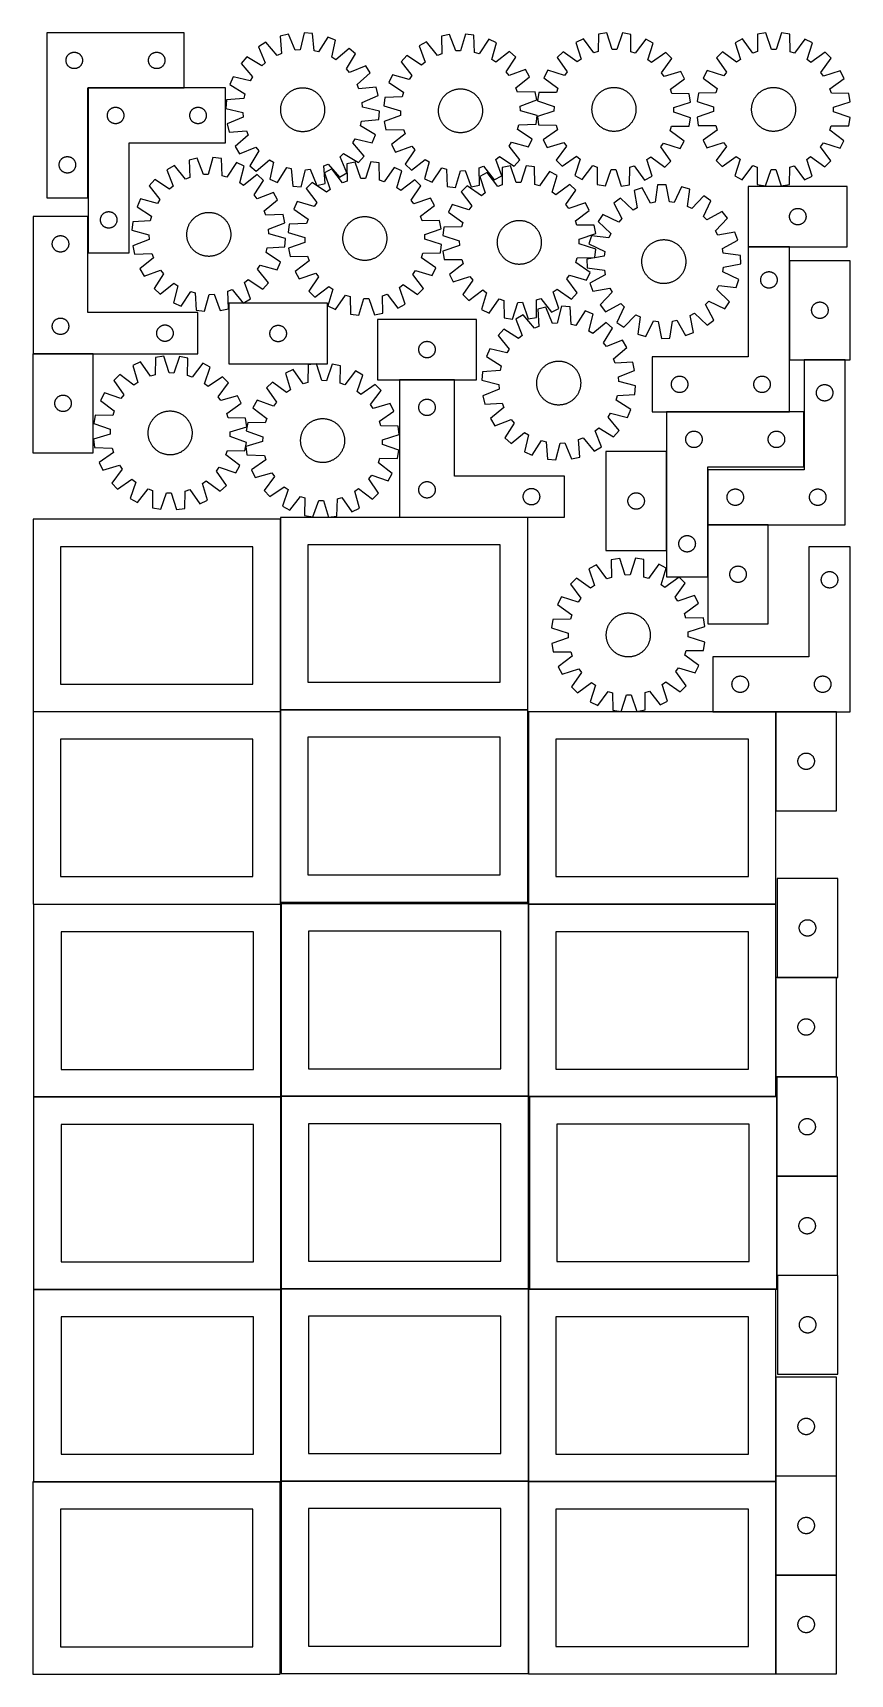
# Model space of a CAD drawing. Header units: millimetres. Extents: x 7 to 1493, y 7 to 2993.
import ezdxf

# ---------------------------------------------------------------- set-up
doc = ezdxf.new("R2010")
doc.units = ezdxf.units.MM
doc.layers.add('COMMON', color=5, linetype='CONTINUOUS', true_color=0x0000ff)
doc.layers.add('CUT', color=7, linetype='CONTINUOUS', true_color=0x000000)

msp = doc.modelspace()

# ---------------------------------------------------------------- linework, layer by layer
at = {"layer": 'COMMON'}
for p, q in [((106.985499, 2693.287897), (106.985499, 2893.087896)), ((107.085499, 2893.187896), (281.885498, 2893.187896)), ((106.985499, 2593.087896), (106.985499, 2659.432191)), ((1308.197981, 2603.984626), (1383.197981, 2603.984626)), ((1383.297981, 2578.685117), (1383.297981, 2398.685117)), ((116.528868, 2409.332191), (6.885498, 2409.332191)), ((673.650512, 2362.004026), (773.650512, 2362.004026)), ((1383.197981, 2303.784626), (1159.322132, 2303.784626)), ((1409.422133, 2203.684625), (1409.422133, 2303.684625)), ((1159.222132, 2051.580141), (1159.222132, 2231.580141)), ((1234.422133, 2098.45685), (1234.422133, 2198.45685)), ((456.930359, 1761.704025), (456.930359, 2108.369107)), ((907.030359, 2111.804026), (673.650512, 2111.804026)), ((1234.422132, 2098.256849), (1234.422132, 2003.684625)), ((1344.522133, 2098.35685), (1234.522133, 2098.35685)), ((6.830358, 1758.269106), (456.830358, 1758.269106)), ((456.930358, 1758.169106), (456.930358, 1411.504024)), ((907.030359, 1761.604025), (457.030359, 1761.604025)), ((1358.249577, 1758.041014), (1243.487577, 1758.041014)), ((1358.349577, 1757.941013), (1358.349577, 1577.941013)), ((1468.449578, 1758.041014), (1358.449578, 1758.041014)), ((457.949575, 1407.259892), (457.949575, 1058.449547)), ((908.149576, 1407.741012), (908.149576, 1058.449547)), ((908.249577, 1407.841012), (1358.249577, 1407.841012)), ((1358.349577, 1274.369326), (1358.349577, 1094.369326)), ((457.849575, 1057.159892), (7.849575, 1057.159892)), ((457.949575, 1057.059891), (457.949575, 708.249546)), ((908.049576, 1058.349547), (458.049576, 1058.349547)), ((1358.249577, 1057.641012), (910.028244, 1057.641012)), ((1360.128244, 1057.541011), (1360.128244, 912.823843)), ((1360.128244, 912.623842), (1360.128244, 732.623842)), ((1360.228245, 912.723842), (1470.228245, 912.723842)), ((1361.099119, 732.523841), (1470.228245, 732.523841)), ((7.849575, 706.95989), (457.849575, 706.95989)), ((458.098161, 708.149545), (908.049576, 708.149545)), ((908.198161, 707.219387), (908.198161, 358.049545)), ((1358.398162, 547.419388), (1358.398162, 367.419388)), ((1358.398162, 367.219387), (1358.398162, 357.219387)), ((1358.498163, 367.319387), (1468.498163, 367.319387)), ((7.849575, 356.759889), (456.616735, 356.759889)), ((458.098161, 357.949544), (908.049576, 357.949544)), ((908.298162, 357.119386), (1358.298162, 357.119386)), ((1358.398162, 357.019386), (1358.398162, 187.219387)), ((1358.398162, 187.019386), (1358.398162, 7.019386)), ((1358.498163, 187.119386), (1468.498163, 187.119386))]:
    msp.add_line(p, q, dxfattribs=at)
at = {"layer": 'CUT'}
for p, q in [((31.885498, 2993.287897), (31.885498, 2693.287897)), ((281.885498, 2993.287897), (31.885498, 2993.287897)), ((281.885498, 2893.287897), (281.885498, 2993.287897)), ((471.572188, 2991.095754), (456.630442, 2987.424954)), ((456.630442, 2987.424954), (459.115248, 2955.757929)), ((484.044136, 2961.88231), (471.572188, 2991.095754)), ((500.010832, 2993.485178), (492.588374, 2962.6002)), ((515.355617, 2992.359063), (500.010832, 2993.485178)), ((518.189693, 2960.721383), (515.355617, 2992.359063)), ((764.855078, 2990.192933), (749.763924, 2987.195002)), ((749.763924, 2987.195002), (750.827989, 2955.448466)), ((776.006151, 2960.450231), (764.855078, 2990.192933)), ((793.3722, 2991.3063), (784.573967, 2960.784736)), ((808.651153, 2989.494079), (793.3722, 2991.3063)), ((810.065453, 2957.761217), (808.651153, 2989.494079)), ((1035.46824, 2991.209251), (1035.023954, 2959.447995)), ((1050.684704, 2993.487357), (1035.46824, 2991.209251)), ((1060.411183, 2963.248799), (1050.684704, 2993.487357)), ((1079.222528, 2993.245631), (1068.985219, 2963.176174)), ((1094.398219, 2990.710093), (1079.222528, 2993.245631)), ((1094.304421, 2958.945868), (1094.398219, 2990.710093)), ((1325.070473, 2991.087591), (1324.811716, 2959.324282)), ((1340.273371, 2993.454539), (1325.070473, 2991.087591)), ((1350.176311, 2963.273311), (1340.273371, 2993.454539)), ((1368.81212, 2993.379511), (1358.750625, 2963.250769)), ((1384.002363, 2990.932659), (1368.81212, 2993.379511)), ((1384.094106, 2959.168429), (1384.002363, 2990.932659)), ((75.179091, 2956.705203), (75.878689, 2957.03265)), ((75.878689, 2957.03265), (76.594217, 2957.323649)), ((76.594217, 2957.323649), (77.323775, 2957.577427)), ((77.323775, 2957.577427), (78.065431, 2957.793313)), ((78.065431, 2957.793313), (78.817217, 2957.970732)), ((78.817217, 2957.970732), (79.577139, 2958.109215)), ((79.577139, 2958.109215), (80.343183, 2958.208395)), ((80.343183, 2958.208395), (81.113317, 2958.268008)), ((81.113317, 2958.268008), (81.885498, 2958.287897)), ((81.885498, 2958.287897), (82.657679, 2958.268008)), ((82.657679, 2958.268008), (83.427813, 2958.208395)), ((83.427813, 2958.208395), (84.193857, 2958.109215)), ((84.193857, 2958.109215), (84.953779, 2957.970732)), ((84.953779, 2957.970732), (85.705565, 2957.793313)), ((85.705565, 2957.793313), (86.44722, 2957.577427)), ((86.44722, 2957.577427), (87.176779, 2957.323649)), ((87.176779, 2957.323649), (87.892307, 2957.03265)), ((87.892307, 2957.03265), (88.591905, 2956.705203)), ((225.179091, 2956.705203), (225.878689, 2957.03265)), ((225.878689, 2957.03265), (226.594217, 2957.323649)), ((226.594217, 2957.323649), (227.323775, 2957.577427)), ((227.323775, 2957.577427), (228.065431, 2957.793313)), ((228.065431, 2957.793313), (228.817217, 2957.970732)), ((228.817217, 2957.970732), (229.577139, 2958.109215)), ((229.577139, 2958.109215), (230.343183, 2958.208395)), ((230.343183, 2958.208395), (231.113317, 2958.268008)), ((231.113317, 2958.268008), (231.885498, 2958.287897)), ((231.885498, 2958.287897), (232.657679, 2958.268008)), ((232.657679, 2958.268008), (233.427813, 2958.208395)), ((233.427813, 2958.208395), (234.193857, 2958.109215)), ((234.193857, 2958.109215), (234.953779, 2957.970732)), ((234.953779, 2957.970732), (235.705565, 2957.793313)), ((235.705565, 2957.793313), (236.44722, 2957.577427)), ((236.44722, 2957.577427), (237.176779, 2957.323649)), ((237.176779, 2957.323649), (237.892307, 2957.03265)), ((237.892307, 2957.03265), (238.591905, 2956.705203)), ((430.322057, 2976.364452), (417.245952, 2968.256061)), ((417.245952, 2968.256061), (429.394791, 2938.906777)), ((451.211035, 2952.43486), (430.322057, 2976.364452)), ((492.588374, 2962.6002), (484.044136, 2961.88231)), ((526.537587, 2958.763822), (518.189693, 2960.721383)), ((543.140747, 2985.843516), (526.537587, 2958.763822)), ((557.386516, 2980.030717), (543.140747, 2985.843516)), ((550.305302, 2949.065718), (557.386516, 2980.030717)), ((581.79833, 2965.247987), (557.639701, 2944.624326)), ((593.550608, 2955.317502), (581.79833, 2965.247987)), ((722.986578, 2977.323852), (709.560449, 2969.809226)), ((709.560449, 2969.809226), (720.382654, 2939.945291)), ((742.782879, 2952.482732), (722.986578, 2977.323852)), ((784.573967, 2960.784736), (776.006151, 2960.450231)), ((818.317298, 2955.43175), (810.065453, 2957.761217)), ((836.116597, 2981.740678), (818.317298, 2955.43175)), ((850.087737, 2975.295698), (836.116597, 2981.740678)), ((841.626823, 2944.67891), (850.087737, 2975.295698)), ((873.812994, 2959.434486), (848.754949, 2939.913494)), ((885.10873, 2948.987626), (873.812994, 2959.434486)), ((971.255048, 2959.173168), (960.283707, 2948.386128)), ((996.897713, 2940.426741), (971.255048, 2959.173168)), ((1008.252459, 2982.620473), (994.484715, 2975.75172)), ((994.484715, 2975.75172), (1003.876942, 2945.407678)), ((1026.847118, 2956.867543), (1008.252459, 2982.620473)), ((1035.023954, 2959.447995), (1026.847118, 2956.867543)), ((1068.985219, 2963.176174), (1060.411183, 2963.248799)), ((1102.436372, 2956.227275), (1094.304421, 2958.945868)), ((1121.464605, 2981.661525), (1102.436372, 2956.227275)), ((1135.11402, 2974.560539), (1121.464605, 2981.661525)), ((1125.209128, 2944.379951), (1135.11402, 2974.560539)), ((1158.059522, 2957.590866), (1132.102981, 2939.281504)), ((1168.846561, 2946.619526), (1158.059522, 2957.590866)), ((1261.045504, 2958.676976), (1250.137359, 2947.826036)), ((1286.797232, 2940.080652), (1261.045504, 2958.676976)), ((1297.905325, 2982.339988), (1284.177938, 2975.390933)), ((1284.177938, 2975.390933), (1293.747247, 2945.102271)), ((1316.650093, 2956.696112), (1297.905325, 2982.339988)), ((1324.811716, 2959.324282), (1316.650093, 2956.696112)), ((1358.750625, 2963.250769), (1350.176311, 2963.273311)), ((1392.241797, 2956.497381), (1384.094106, 2959.168429)), ((1411.121141, 2982.042344), (1392.241797, 2956.497381)), ((1424.811801, 2975.021207), (1411.121141, 2982.042344)), ((1415.083367, 2944.783278), (1424.811801, 2975.021207)), ((1447.856033, 2958.185852), (1422.006883, 2939.725186)), ((1458.706974, 2947.277707), (1447.856033, 2958.185852)), ((66.890471, 2943.674115), (66.930235, 2944.445529)), ((66.890471, 2942.901678), (66.890471, 2943.674115)), ((66.930235, 2942.130265), (66.890471, 2942.901678)), ((66.930235, 2944.445529), (67.009658, 2945.213872)), ((67.009658, 2941.361921), (66.930235, 2942.130265)), ((67.009658, 2945.213872), (67.128529, 2945.977108)), ((67.128529, 2940.598685), (67.009658, 2941.361921)), ((67.128529, 2945.977108), (67.286532, 2946.733213)), ((67.286532, 2939.842581), (67.128529, 2940.598685)), ((67.286532, 2946.733213), (67.48325, 2947.480181)), ((67.48325, 2939.095612), (67.286532, 2939.842581)), ((67.48325, 2947.480181), (67.71816, 2948.216032)), ((67.71816, 2938.359761), (67.48325, 2939.095612)), ((67.71816, 2948.216032), (67.990638, 2948.938815)), ((67.990638, 2937.636978), (67.71816, 2938.359761)), ((67.990638, 2948.938815), (68.299964, 2949.646613)), ((68.299964, 2936.929181), (67.990638, 2937.636978)), ((68.299964, 2949.646613), (68.645316, 2950.337548)), ((68.645316, 2936.238246), (68.299964, 2936.929181)), ((68.645316, 2950.337548), (69.025779, 2951.009789)), ((69.025779, 2935.566005), (68.645316, 2936.238246)), ((69.025779, 2951.009789), (69.440343, 2951.661553)), ((69.440343, 2934.914241), (69.025779, 2935.566005)), ((69.440343, 2951.661553), (69.887909, 2952.291111)), ((69.887909, 2934.284683), (69.440343, 2934.914241)), ((69.887909, 2952.291111), (70.367291, 2952.896794)), ((70.367291, 2933.678999), (69.887909, 2934.284683)), ((70.367291, 2952.896794), (70.877217, 2953.476997)), ((70.877217, 2933.098797), (70.367291, 2933.678999)), ((70.877217, 2953.476997), (71.416336, 2954.03018)), ((71.416336, 2932.545614), (70.877217, 2933.098797)), ((71.416336, 2954.03018), (71.983216, 2954.554876)), ((71.983216, 2932.020918), (71.416336, 2932.545614)), ((71.983216, 2954.554876), (72.576356, 2955.049694)), ((72.576356, 2931.5261), (71.983216, 2932.020918)), ((72.576356, 2955.049694), (73.194182, 2955.513322)), ((73.194182, 2931.062472), (72.576356, 2931.5261)), ((73.194182, 2955.513322), (73.835055, 2955.94453)), ((73.835055, 2930.631263), (73.194182, 2931.062472)), ((73.835055, 2955.94453), (74.497277, 2956.342175)), ((74.497277, 2930.233618), (73.835055, 2930.631263)), ((74.497277, 2956.342175), (75.179091, 2956.705203)), ((75.179091, 2929.870591), (74.497277, 2930.233618)), ((75.878689, 2929.543143), (75.179091, 2929.870591)), ((76.594217, 2929.252144), (75.878689, 2929.543143)), ((77.323775, 2928.998366), (76.594217, 2929.252144)), ((78.065431, 2928.782481), (77.323775, 2928.998366)), ((78.817217, 2928.605061), (78.065431, 2928.782481)), ((79.577139, 2928.466578), (78.817217, 2928.605061)), ((80.343183, 2928.367399), (79.577139, 2928.466578)), ((81.113317, 2928.307785), (80.343183, 2928.367399)), ((81.885498, 2928.287897), (81.113317, 2928.307785)), ((82.657679, 2928.307785), (81.885498, 2928.287897)), ((83.427813, 2928.367399), (82.657679, 2928.307785)), ((84.193857, 2928.466578), (83.427813, 2928.367399)), ((84.953779, 2928.605061), (84.193857, 2928.466578)), ((85.705565, 2928.782481), (84.953779, 2928.605061)), ((86.44722, 2928.998366), (85.705565, 2928.782481)), ((87.176779, 2929.252144), (86.44722, 2928.998366)), ((87.892307, 2929.543143), (87.176779, 2929.252144)), ((88.591905, 2929.870591), (87.892307, 2929.543143)), ((88.591905, 2956.705203), (89.273719, 2956.342175)), ((89.273719, 2930.233618), (88.591905, 2929.870591)), ((89.273719, 2956.342175), (89.935941, 2955.94453)), ((89.935941, 2930.631263), (89.273719, 2930.233618)), ((89.935941, 2955.94453), (90.576814, 2955.513322)), ((90.576814, 2931.062472), (89.935941, 2930.631263)), ((90.576814, 2955.513322), (91.19464, 2955.049694)), ((91.19464, 2931.5261), (90.576814, 2931.062472)), ((91.19464, 2955.049694), (91.78778, 2954.554876)), ((91.78778, 2932.020918), (91.19464, 2931.5261)), ((91.78778, 2954.554876), (92.35466, 2954.03018)), ((92.35466, 2932.545614), (91.78778, 2932.020918)), ((92.35466, 2954.03018), (92.893778, 2953.476997)), ((92.893778, 2933.098797), (92.35466, 2932.545614)), ((92.893778, 2953.476997), (93.403705, 2952.896794)), ((93.403705, 2933.678999), (92.893778, 2933.098797)), ((93.403705, 2952.896794), (93.883087, 2952.291111)), ((93.883087, 2934.284683), (93.403705, 2933.678999)), ((93.883087, 2952.291111), (94.330653, 2951.661553)), ((94.330653, 2934.914241), (93.883087, 2934.284683)), ((94.330653, 2951.661553), (94.745217, 2951.009789)), ((94.745217, 2935.566005), (94.330653, 2934.914241)), ((94.745217, 2951.009789), (95.12568, 2950.337548)), ((95.12568, 2936.238246), (94.745217, 2935.566005)), ((95.12568, 2950.337548), (95.471032, 2949.646613)), ((95.471032, 2936.929181), (95.12568, 2936.238246)), ((95.471032, 2949.646613), (95.780358, 2948.938815)), ((95.780358, 2937.636978), (95.471032, 2936.929181)), ((95.780358, 2948.938815), (96.052836, 2948.216032)), ((96.052836, 2938.359761), (95.780358, 2937.636978)), ((96.052836, 2948.216032), (96.287746, 2947.480181)), ((96.287746, 2939.095612), (96.052836, 2938.359761)), ((96.287746, 2947.480181), (96.484464, 2946.733213)), ((96.484464, 2939.842581), (96.287746, 2939.095612)), ((96.484464, 2946.733213), (96.642467, 2945.977108)), ((96.642467, 2940.598685), (96.484464, 2939.842581)), ((96.642467, 2945.977108), (96.761338, 2945.213872)), ((96.761338, 2941.361921), (96.642467, 2940.598685)), ((96.761338, 2945.213872), (96.840761, 2944.445529)), ((96.840761, 2942.130265), (96.761338, 2941.361921)), ((96.840761, 2944.445529), (96.880525, 2943.674115)), ((96.880525, 2942.901678), (96.840761, 2942.130265)), ((96.880525, 2943.674115), (96.880525, 2942.901678)), ((216.890471, 2943.674115), (216.930235, 2944.445529)), ((216.890471, 2942.901678), (216.890471, 2943.674115)), ((216.930235, 2942.130265), (216.890471, 2942.901678)), ((216.930235, 2944.445529), (217.009658, 2945.213872)), ((217.009658, 2941.361921), (216.930235, 2942.130265)), ((217.009658, 2945.213872), (217.128529, 2945.977108)), ((217.128529, 2940.598685), (217.009658, 2941.361921)), ((217.128529, 2945.977108), (217.286532, 2946.733213)), ((217.286532, 2939.842581), (217.128529, 2940.598685)), ((217.286532, 2946.733213), (217.48325, 2947.480181)), ((217.48325, 2939.095612), (217.286532, 2939.842581)), ((217.48325, 2947.480181), (217.71816, 2948.216032)), ((217.71816, 2938.359761), (217.48325, 2939.095612)), ((217.71816, 2948.216032), (217.990638, 2948.938815)), ((217.990638, 2937.636978), (217.71816, 2938.359761)), ((217.990638, 2948.938815), (218.299964, 2949.646613)), ((218.299964, 2936.929181), (217.990638, 2937.636978)), ((218.299964, 2949.646613), (218.645316, 2950.337548)), ((218.645316, 2936.238246), (218.299964, 2936.929181)), ((218.645316, 2950.337548), (219.025779, 2951.009789)), ((219.025779, 2935.566005), (218.645316, 2936.238246)), ((219.025779, 2951.009789), (219.440343, 2951.661553)), ((219.440343, 2934.914241), (219.025779, 2935.566005)), ((219.440343, 2951.661553), (219.887909, 2952.291111)), ((219.887909, 2934.284683), (219.440343, 2934.914241)), ((219.887909, 2952.291111), (220.367291, 2952.896794)), ((220.367291, 2933.678999), (219.887909, 2934.284683)), ((220.367291, 2952.896794), (220.877217, 2953.476997)), ((220.877217, 2933.098797), (220.367291, 2933.678999)), ((220.877217, 2953.476997), (221.416336, 2954.03018)), ((221.416336, 2932.545614), (220.877217, 2933.098797)), ((221.416336, 2954.03018), (221.983216, 2954.554876)), ((221.983216, 2932.020918), (221.416336, 2932.545614)), ((221.983216, 2954.554876), (222.576356, 2955.049694)), ((222.576356, 2931.5261), (221.983216, 2932.020918)), ((222.576356, 2955.049694), (223.194182, 2955.513322)), ((223.194182, 2931.062472), (222.576356, 2931.5261)), ((223.194182, 2955.513322), (223.835055, 2955.94453)), ((223.835055, 2930.631263), (223.194182, 2931.062472)), ((223.835055, 2955.94453), (224.497277, 2956.342175)), ((224.497277, 2930.233618), (223.835055, 2930.631263)), ((224.497277, 2956.342175), (225.179091, 2956.705203)), ((225.179091, 2929.870591), (224.497277, 2930.233618)), ((225.878689, 2929.543143), (225.179091, 2929.870591)), ((226.594217, 2929.252144), (225.878689, 2929.543143)), ((227.323775, 2928.998366), (226.594217, 2929.252144)), ((228.065431, 2928.782481), (227.323775, 2928.998366)), ((228.817217, 2928.605061), (228.065431, 2928.782481)), ((229.577139, 2928.466578), (228.817217, 2928.605061)), ((230.343183, 2928.367399), (229.577139, 2928.466578)), ((231.113317, 2928.307785), (230.343183, 2928.367399)), ((231.885498, 2928.287897), (231.113317, 2928.307785)), ((232.657679, 2928.307785), (231.885498, 2928.287897)), ((233.427813, 2928.367399), (232.657679, 2928.307785)), ((234.193857, 2928.466578), (233.427813, 2928.367399)), ((234.953779, 2928.605061), (234.193857, 2928.466578)), ((235.705565, 2928.782481), (234.953779, 2928.605061)), ((236.44722, 2928.998366), (235.705565, 2928.782481)), ((237.176779, 2929.252144), (236.44722, 2928.998366)), ((237.892307, 2929.543143), (237.176779, 2929.252144)), ((238.591905, 2929.870591), (237.892307, 2929.543143)), ((238.591905, 2956.705203), (239.273719, 2956.342175)), ((239.273719, 2930.233618), (238.591905, 2929.870591)), ((239.273719, 2956.342175), (239.935941, 2955.94453)), ((239.935941, 2930.631263), (239.273719, 2930.233618)), ((239.935941, 2955.94453), (240.576814, 2955.513322)), ((240.576814, 2931.062472), (239.935941, 2930.631263)), ((240.576814, 2955.513322), (241.19464, 2955.049694)), ((241.19464, 2931.5261), (240.576814, 2931.062472)), ((241.19464, 2955.049694), (241.78778, 2954.554876)), ((241.78778, 2932.020918), (241.19464, 2931.5261)), ((241.78778, 2954.554876), (242.35466, 2954.03018)), ((242.35466, 2932.545614), (241.78778, 2932.020918)), ((242.35466, 2954.03018), (242.893778, 2953.476997)), ((242.893778, 2933.098797), (242.35466, 2932.545614)), ((242.893778, 2953.476997), (243.403705, 2952.896794)), ((243.403705, 2933.678999), (242.893778, 2933.098797)), ((243.403705, 2952.896794), (243.883087, 2952.291111)), ((243.883087, 2934.284683), (243.403705, 2933.678999)), ((243.883087, 2952.291111), (244.330653, 2951.661553)), ((244.330653, 2934.914241), (243.883087, 2934.284683)), ((244.330653, 2951.661553), (244.745217, 2951.009789)), ((244.745217, 2935.566005), (244.330653, 2934.914241)), ((244.745217, 2951.009789), (245.12568, 2950.337548)), ((245.12568, 2936.238246), (244.745217, 2935.566005)), ((245.12568, 2950.337548), (245.471032, 2949.646613)), ((245.471032, 2936.929181), (245.12568, 2936.238246)), ((245.471032, 2949.646613), (245.780358, 2948.938815)), ((245.780358, 2937.636978), (245.471032, 2936.929181)), ((245.780358, 2948.938815), (246.052836, 2948.216032)), ((246.052836, 2938.359761), (245.780358, 2937.636978)), ((246.052836, 2948.216032), (246.287746, 2947.480181)), ((246.287746, 2939.095612), (246.052836, 2938.359761)), ((246.287746, 2947.480181), (246.484464, 2946.733213)), ((246.484464, 2939.842581), (246.287746, 2939.095612)), ((246.484464, 2946.733213), (246.642467, 2945.977108)), ((246.642467, 2940.598685), (246.484464, 2939.842581)), ((246.642467, 2945.977108), (246.761338, 2945.213872)), ((246.761338, 2941.361921), (246.642467, 2940.598685)), ((246.761338, 2945.213872), (246.840761, 2944.445529)), ((246.840761, 2942.130265), (246.761338, 2941.361921)), ((246.840761, 2944.445529), (246.880525, 2943.674115)), ((246.880525, 2942.901678), (246.840761, 2942.130265)), ((246.880525, 2943.674115), (246.880525, 2942.901678)), ((395.643074, 2949.60716), (385.712589, 2937.854883)), ((385.712589, 2937.854883), (406.33625, 2913.696253)), ((422.904323, 2933.303815), (395.643074, 2949.60716)), ((429.394791, 2938.906777), (422.904323, 2933.303815)), ((459.115248, 2955.757929), (451.211035, 2952.43486)), ((557.639701, 2944.624326), (550.305302, 2949.065718)), ((577.247262, 2928.056253), (593.550608, 2955.317502)), ((582.850225, 2921.565785), (577.247262, 2928.056253)), ((612.199508, 2933.714624), (582.850225, 2921.565785)), ((620.3079, 2920.638519), (612.199508, 2933.714624)), ((687.144033, 2952.14655), (676.697172, 2940.850814)), ((676.697172, 2940.850814), (696.218165, 2915.792769)), ((713.647762, 2934.638635), (687.144033, 2952.14655)), ((720.382654, 2939.945291), (713.647762, 2934.638635)), ((750.827989, 2955.448466), (742.782879, 2952.482732)), ((848.754949, 2939.913494), (841.626823, 2944.67891)), ((867.600814, 2922.483897), (885.10873, 2948.987626)), ((960.283707, 2948.386128), (978.59307, 2922.429588)), ((1003.876942, 2945.407678), (996.897713, 2940.426741)), ((1132.102981, 2939.281504), (1125.209128, 2944.379951)), ((1150.100135, 2920.976861), (1168.846561, 2946.619526)), ((1250.137359, 2947.826036), (1268.598025, 2921.976885)), ((1293.747247, 2945.102271), (1286.797232, 2940.080652)), ((1422.006883, 2939.725186), (1415.083367, 2944.783278)), ((1440.11065, 2921.525979), (1458.706974, 2947.277707)), ((370.929859, 2913.443068), (365.11706, 2899.1973)), ((365.11706, 2899.1973), (392.196754, 2882.594139)), ((401.894858, 2906.361855), (370.929859, 2913.443068)), ((406.33625, 2913.696253), (401.894858, 2906.361855)), ((596.378308, 2899.749541), (620.3079, 2920.638519)), ((599.701376, 2891.845328), (596.378308, 2899.749541)), ((660.835961, 2917.125558), (654.390981, 2903.154417)), ((654.390981, 2903.154417), (680.699909, 2885.355118)), ((691.452749, 2908.664643), (660.835961, 2917.125558)), ((696.218165, 2915.792769), (691.452749, 2908.664643)), ((872.907471, 2915.749005), (867.600814, 2922.483897)), ((902.771406, 2926.57121), (872.907471, 2915.749005)), ((885.444912, 2893.34878), (910.286032, 2913.145081)), ((910.286032, 2913.145081), (902.771406, 2926.57121)), ((943.314035, 2925.440626), (936.213048, 2911.791211)), ((936.213048, 2911.791211), (961.647299, 2892.762978)), ((973.494623, 2915.535735), (943.314035, 2925.440626)), ((978.59307, 2922.429588), (973.494623, 2915.535735)), ((1155.081072, 2913.997632), (1150.100135, 2920.976861)), ((1185.425113, 2923.389858), (1155.081072, 2913.997632)), ((1166.540936, 2891.027455), (1192.293867, 2909.622114)), ((1192.293867, 2909.622114), (1185.425113, 2923.389858)), ((1233.302004, 2924.781803), (1226.280866, 2911.091143)), ((1226.280866, 2911.091143), (1251.82583, 2892.2118)), ((1263.539932, 2915.053369), (1233.302004, 2924.781803)), ((1268.598025, 2921.976885), (1263.539932, 2915.053369)), ((1445.132268, 2914.575964), (1440.11065, 2921.525979)), ((1475.420931, 2924.145273), (1445.132268, 2914.575964)), ((1456.726109, 2891.673118), (1482.369986, 2910.417886)), ((1482.369986, 2910.417886), (1475.420931, 2924.145273)), ((106.885498, 2693.287897), (106.885498, 2893.287897)), ((106.885498, 2893.287897), (281.885498, 2893.287897)), ((107.085499, 2893.087896), (107.085499, 2593.087896)), ((357.085499, 2893.087896), (107.085499, 2893.087896)), ((357.085499, 2793.087896), (357.085499, 2893.087896)), ((358.601513, 2871.412169), (357.475398, 2856.067385)), ((390.239193, 2874.246246), (358.601513, 2871.412169)), ((392.196754, 2882.594139), (390.239193, 2874.246246)), ((459.851732, 2867.154772), (460.298923, 2868.329091)), ((460.298923, 2868.329091), (460.78278, 2869.488785)), ((460.78278, 2869.488785), (461.302825, 2870.632708)), ((461.302825, 2870.632708), (461.858545, 2871.759732)), ((461.858545, 2871.759732), (462.449391, 2872.868744)), ((462.449391, 2872.868744), (463.074781, 2873.95865)), ((463.074781, 2873.95865), (463.734097, 2875.028374)), ((463.734097, 2875.028374), (464.426688, 2876.07686)), ((464.426688, 2876.07686), (465.151871, 2877.103075)), ((465.151871, 2877.103075), (465.908931, 2878.106004)), ((465.908931, 2878.106004), (466.69712, 2879.084659)), ((466.69712, 2879.084659), (467.51566, 2880.038073)), ((467.51566, 2880.038073), (468.363744, 2880.965306)), ((468.363744, 2880.965306), (469.240534, 2881.865442)), ((469.240534, 2881.865442), (470.145166, 2882.737594)), ((470.145166, 2882.737594), (471.076746, 2883.5809)), ((471.076746, 2883.5809), (472.034356, 2884.394528)), ((472.034356, 2884.394528), (473.017049, 2885.177676)), ((473.017049, 2885.177676), (474.023857, 2885.92957)), ((474.023857, 2885.92957), (475.053786, 2886.649468)), ((475.053786, 2886.649468), (476.105819, 2887.33666)), ((476.105819, 2887.33666), (477.178918, 2887.990468)), ((477.178918, 2887.990468), (478.272025, 2888.610247)), ((478.272025, 2888.610247), (479.384059, 2889.195384)), ((479.384059, 2889.195384), (480.513925, 2889.745303)), ((480.513925, 2889.745303), (481.660506, 2890.25946)), ((481.660506, 2890.25946), (482.822672, 2890.737349)), ((482.822672, 2890.737349), (483.999275, 2891.178498)), ((483.999275, 2891.178498), (485.189154, 2891.58247)), ((485.189154, 2891.58247), (486.391136, 2891.948869)), ((486.391136, 2891.948869), (487.604033, 2892.277331)), ((487.604033, 2892.277331), (488.826648, 2892.567534)), ((488.826648, 2892.567534), (490.057776, 2892.81919)), ((490.057776, 2892.81919), (491.296202, 2893.032051)), ((491.296202, 2893.032051), (492.540702, 2893.205907)), ((492.540702, 2893.205907), (493.790049, 2893.340587)), ((493.790049, 2893.340587), (495.04301, 2893.435957)), ((495.04301, 2893.435957), (496.298348, 2893.491924)), ((496.298348, 2893.491924), (497.554825, 2893.508432)), ((497.554825, 2893.508432), (498.811201, 2893.485465)), ((498.811201, 2893.485465), (500.066235, 2893.423046)), ((500.066235, 2893.423046), (501.318689, 2893.321236)), ((501.318689, 2893.321236), (502.567327, 2893.180135)), ((502.567327, 2893.180135), (503.810917, 2892.999884)), ((503.810917, 2892.999884), (505.048232, 2892.780659)), ((505.048232, 2892.780659), (506.27805, 2892.522678)), ((506.27805, 2892.522678), (507.499158, 2892.226194)), ((507.499158, 2892.226194), (508.71035, 2891.891501)), ((508.71035, 2891.891501), (509.910432, 2891.518928)), ((509.910432, 2891.518928), (511.098219, 2891.108844)), ((511.098219, 2891.108844), (512.272539, 2890.661653)), ((512.272539, 2890.661653), (513.432233, 2890.177796)), ((513.432233, 2890.177796), (514.576156, 2889.657751)), ((514.576156, 2889.657751), (515.703179, 2889.102031)), ((515.703179, 2889.102031), (516.812191, 2888.511185)), ((516.812191, 2888.511185), (517.902097, 2887.885795)), ((517.902097, 2887.885795), (518.971821, 2887.226479)), ((518.971821, 2887.226479), (520.020308, 2886.533888)), ((520.020308, 2886.533888), (521.046522, 2885.808705)), ((521.046522, 2885.808705), (522.049452, 2885.051645)), ((522.049452, 2885.051645), (523.028106, 2884.263456)), ((523.028106, 2884.263456), (523.981521, 2883.444916)), ((523.981521, 2883.444916), (524.908753, 2882.596832)), ((524.908753, 2882.596832), (525.80889, 2881.720042)), ((525.80889, 2881.720042), (526.681041, 2880.81541)), ((526.681041, 2880.81541), (527.524347, 2879.88383)), ((527.524347, 2879.88383), (528.337975, 2878.92622)), ((528.337975, 2878.92622), (529.121123, 2877.943527)), ((529.121123, 2877.943527), (529.873017, 2876.936719)), ((529.873017, 2876.936719), (530.592915, 2875.90679)), ((530.592915, 2875.90679), (531.280107, 2874.854757)), ((531.280107, 2874.854757), (531.933915, 2873.781658)), ((531.933915, 2873.781658), (532.553694, 2872.688551)), ((532.553694, 2872.688551), (533.138831, 2871.576517)), ((533.138831, 2871.576517), (533.68875, 2870.446651)), ((533.68875, 2870.446651), (534.202908, 2869.30007)), ((534.202908, 2869.30007), (534.680796, 2868.137904)), ((534.680796, 2868.137904), (535.121945, 2866.961301)), ((631.368401, 2894.330134), (599.701376, 2891.845328)), ((605.825758, 2866.91644), (635.039201, 2879.388388)), ((635.039201, 2879.388388), (631.368401, 2894.330134)), ((646.63758, 2875.688973), (644.825359, 2860.41002)), ((678.370442, 2877.103273), (646.63758, 2875.688973)), ((680.699909, 2885.355118), (678.370442, 2877.103273)), ((747.595531, 2866.90123), (748.094867, 2868.054343)), ((748.094867, 2868.054343), (748.630176, 2869.191203)), ((748.630176, 2869.191203), (749.200931, 2870.310687)), ((749.200931, 2870.310687), (749.806569, 2871.411692)), ((749.806569, 2871.411692), (750.446491, 2872.493129)), ((750.446491, 2872.493129), (751.120065, 2873.553932)), ((751.120065, 2873.553932), (751.826629, 2874.593055)), ((751.826629, 2874.593055), (752.565483, 2875.609471)), ((752.565483, 2875.609471), (753.335899, 2876.602177)), ((753.335899, 2876.602177), (754.137116, 2877.570194)), ((754.137116, 2877.570194), (754.968344, 2878.512567)), ((754.968344, 2878.512567), (755.828763, 2879.428365)), ((755.828763, 2879.428365), (756.717523, 2880.316685)), ((756.717523, 2880.316685), (757.633748, 2881.17665)), ((757.633748, 2881.17665), (758.576532, 2882.007412)), ((758.576532, 2882.007412), (759.544946, 2882.808149)), ((759.544946, 2882.808149), (760.538034, 2883.578074)), ((760.538034, 2883.578074), (761.554816, 2884.316424)), ((761.554816, 2884.316424), (762.594288, 2885.022472)), ((762.594288, 2885.022472), (763.655425, 2885.695522)), ((763.655425, 2885.695522), (764.737179, 2886.334908)), ((764.737179, 2886.334908), (765.838483, 2886.94)), ((765.838483, 2886.94), (766.95825, 2887.5102)), ((766.95825, 2887.5102), (768.095375, 2888.044947)), ((768.095375, 2888.044947), (769.248736, 2888.543711)), ((769.248736, 2888.543711), (770.417194, 2889.006002)), ((770.417194, 2889.006002), (771.599597, 2889.431362)), ((771.599597, 2889.431362), (772.794776, 2889.819372)), ((772.794776, 2889.819372), (774.001554, 2890.169649)), ((774.001554, 2890.169649), (775.218739, 2890.481848)), ((775.218739, 2890.481848), (776.44513, 2890.75566)), ((776.44513, 2890.75566), (777.679516, 2890.990815)), ((777.679516, 2890.990815), (778.920679, 2891.187081)), ((778.920679, 2891.187081), (780.167395, 2891.344264)), ((780.167395, 2891.344264), (781.418433, 2891.462209)), ((781.418433, 2891.462209), (782.672558, 2891.5408)), ((782.672558, 2891.5408), (783.928533, 2891.579959)), ((783.928533, 2891.579959), (785.185118, 2891.579648)), ((785.185118, 2891.579648), (786.441074, 2891.539867)), ((786.441074, 2891.539867), (787.69516, 2891.460654)), ((787.69516, 2891.460654), (788.94614, 2891.342089)), ((788.94614, 2891.342089), (790.192777, 2891.184289)), ((790.192777, 2891.184289), (791.433843, 2890.987408)), ((791.433843, 2890.987408), (792.668113, 2890.751642)), ((792.668113, 2890.751642), (793.894368, 2890.477222)), ((793.894368, 2890.477222), (795.111398, 2890.164421)), ((795.111398, 2890.164421), (796.318002, 2889.813546)), ((796.318002, 2889.813546), (797.512989, 2889.424943)), ((797.512989, 2889.424943), (798.695181, 2888.998997)), ((798.695181, 2888.998997), (799.86341, 2888.536128)), ((799.86341, 2888.536128), (801.016523, 2888.036792)), ((801.016523, 2888.036792), (802.153383, 2887.501483)), ((802.153383, 2887.501483), (803.272867, 2886.930728)), ((803.272867, 2886.930728), (804.373872, 2886.32509)), ((804.373872, 2886.32509), (805.455309, 2885.685168)), ((805.455309, 2885.685168), (806.516112, 2885.011593)), ((806.516112, 2885.011593), (807.555235, 2884.30503)), ((807.555235, 2884.30503), (808.571651, 2883.566176)), ((808.571651, 2883.566176), (809.564357, 2882.79576)), ((809.564357, 2882.79576), (810.532374, 2881.994543)), ((810.532374, 2881.994543), (811.474747, 2881.163314)), ((811.474747, 2881.163314), (812.390545, 2880.302896)), ((812.390545, 2880.302896), (813.278865, 2879.414136)), ((813.278865, 2879.414136), (814.13883, 2878.497911)), ((814.13883, 2878.497911), (814.969592, 2877.555127)), ((814.969592, 2877.555127), (815.770329, 2876.586713)), ((815.770329, 2876.586713), (816.540254, 2875.593625)), ((816.540254, 2875.593625), (817.278604, 2874.576843)), ((817.278604, 2874.576843), (817.984652, 2873.537371)), ((817.984652, 2873.537371), (818.657702, 2872.476234)), ((818.657702, 2872.476234), (819.297088, 2871.39448)), ((819.297088, 2871.39448), (819.90218, 2870.293175)), ((819.90218, 2870.293175), (820.47238, 2869.173408)), ((820.47238, 2869.173408), (821.007126, 2868.036283)), ((821.007126, 2868.036283), (821.505891, 2866.882923)), ((888.410646, 2885.30367), (885.444912, 2893.34878)), ((920.157182, 2886.367735), (888.410646, 2885.30367)), ((893.412411, 2860.125508), (923.155113, 2871.276581)), ((923.155113, 2871.276581), (920.157182, 2886.367735)), ((927.164481, 2884.724825), (924.628942, 2869.549135)), ((924.628942, 2869.549135), (954.698399, 2859.311825)), ((958.928705, 2884.631028), (927.164481, 2884.724825)), ((961.647299, 2892.762978), (958.928705, 2884.631028)), ((1025.739346, 2866.484708), (1026.147109, 2867.673294)), ((1026.147109, 2867.673294), (1026.592004, 2868.848486)), ((1026.592004, 2868.848486), (1027.073594, 2870.009123)), ((1027.073594, 2870.009123), (1027.591402, 2871.15406)), ((1027.591402, 2871.15406), (1028.144919, 2872.282167)), ((1028.144919, 2872.282167), (1028.733597, 2873.392332)), ((1028.733597, 2873.392332), (1029.356855, 2874.483458)), ((1029.356855, 2874.483458), (1030.014079, 2875.554468)), ((1030.014079, 2875.554468), (1030.704621, 2876.604306)), ((1030.704621, 2876.604306), (1031.427797, 2877.631936)), ((1031.427797, 2877.631936), (1032.182895, 2878.636343)), ((1032.182895, 2878.636343), (1032.96917, 2879.616536)), ((1032.96917, 2879.616536), (1033.785846, 2880.571548)), ((1033.785846, 2880.571548), (1034.632116, 2881.500436)), ((1034.632116, 2881.500436), (1035.507146, 2882.402284)), ((1035.507146, 2882.402284), (1036.410071, 2883.276202)), ((1036.410071, 2883.276202), (1037.340002, 2884.121327)), ((1037.340002, 2884.121327), (1038.29602, 2884.936825)), ((1038.29602, 2884.936825), (1039.277181, 2885.721891)), ((1039.277181, 2885.721891), (1040.282518, 2886.475751)), ((1040.282518, 2886.475751), (1041.311038, 2887.197661)), ((1041.311038, 2887.197661), (1042.361726, 2887.886907)), ((1042.361726, 2887.886907), (1043.433546, 2888.542811)), ((1043.433546, 2888.542811), (1044.525439, 2889.164724)), ((1044.525439, 2889.164724), (1045.636328, 2889.752034)), ((1045.636328, 2889.752034), (1046.765116, 2890.30416)), ((1046.765116, 2890.30416), (1047.910691, 2890.820557)), ((1047.910691, 2890.820557), (1049.07192, 2891.300716)), ((1049.07192, 2891.300716), (1050.247659, 2891.744163)), ((1050.247659, 2891.744163), (1051.436747, 2892.15046)), ((1051.436747, 2892.15046), (1052.63801, 2892.519207)), ((1052.63801, 2892.519207), (1053.850263, 2892.850039)), ((1053.850263, 2892.850039), (1055.072309, 2893.14263)), ((1055.072309, 2893.14263), (1056.302943, 2893.396691)), ((1056.302943, 2893.396691), (1057.54095, 2893.611972)), ((1057.54095, 2893.611972), (1058.785108, 2893.78826)), ((1058.785108, 2893.78826), (1060.034189, 2893.925381)), ((1060.034189, 2893.925381), (1061.286962, 2894.023199)), ((1061.286962, 2894.023199), (1062.542188, 2894.081619)), ((1062.542188, 2894.081619), (1063.798631, 2894.100583)), ((1063.798631, 2894.100583), (1065.055049, 2894.080071)), ((1065.055049, 2894.080071), (1066.310202, 2894.020104)), ((1066.310202, 2894.020104), (1067.562853, 2893.920742)), ((1067.562853, 2893.920742), (1068.811765, 2893.782082)), ((1068.811765, 2893.782082), (1070.055705, 2893.604261)), ((1070.055705, 2893.604261), (1071.293445, 2893.387454)), ((1071.293445, 2893.387454), (1072.523765, 2893.131877)), ((1072.523765, 2893.131877), (1073.74545, 2892.83778)), ((1073.74545, 2892.83778), (1074.957294, 2892.505454)), ((1074.957294, 2892.505454), (1076.158102, 2892.135227)), ((1076.158102, 2892.135227), (1077.346688, 2891.727465)), ((1077.346688, 2891.727465), (1078.521879, 2891.282569)), ((1078.521879, 2891.282569), (1079.682516, 2890.80098)), ((1079.682516, 2890.80098), (1080.827453, 2890.283171)), ((1080.827453, 2890.283171), (1081.955561, 2889.729655)), ((1081.955561, 2889.729655), (1083.065725, 2889.140977)), ((1083.065725, 2889.140977), (1084.156851, 2888.517718)), ((1084.156851, 2888.517718), (1085.227861, 2887.860494)), ((1085.227861, 2887.860494), (1086.277699, 2887.169953)), ((1086.277699, 2887.169953), (1087.305329, 2886.446777)), ((1087.305329, 2886.446777), (1088.309736, 2885.691678)), ((1088.309736, 2885.691678), (1089.289929, 2884.905403)), ((1089.289929, 2884.905403), (1090.244941, 2884.088728)), ((1090.244941, 2884.088728), (1091.173829, 2883.242458)), ((1091.173829, 2883.242458), (1092.075677, 2882.367428)), ((1092.075677, 2882.367428), (1092.949595, 2881.464502)), ((1092.949595, 2881.464502), (1093.79472, 2880.534572)), ((1093.79472, 2880.534572), (1094.610218, 2879.578554)), ((1094.610218, 2879.578554), (1095.395284, 2878.597393)), ((1095.395284, 2878.597393), (1096.149144, 2877.592056)), ((1096.149144, 2877.592056), (1096.871054, 2876.563536)), ((1096.871054, 2876.563536), (1097.560301, 2875.512848)), ((1097.560301, 2875.512848), (1098.216204, 2874.441028)), ((1098.216204, 2874.441028), (1098.838118, 2873.349135)), ((1098.838118, 2873.349135), (1099.425427, 2872.238246)), ((1099.425427, 2872.238246), (1099.977553, 2871.109457)), ((1099.977553, 2871.109457), (1100.49395, 2869.963883)), ((1100.49395, 2869.963883), (1100.974109, 2868.802653)), ((1100.974109, 2868.802653), (1101.417556, 2867.626914)), ((1101.417556, 2867.626914), (1101.823853, 2866.437827)), ((1169.121389, 2882.85062), (1166.540936, 2891.027455)), ((1200.882644, 2882.406334), (1169.121389, 2882.85062)), ((1203.16075, 2867.18987), (1200.882644, 2882.406334)), ((1217.390552, 2883.972365), (1214.9437, 2868.782123)), ((1214.9437, 2868.782123), (1245.072441, 2858.720628)), ((1249.154782, 2884.064108), (1217.390552, 2883.972365)), ((1251.82583, 2892.2118), (1249.154782, 2884.064108)), ((1316.070279, 2866.308348), (1316.471091, 2867.499296)), ((1316.471091, 2867.499296), (1316.909115, 2868.677066)), ((1316.909115, 2868.677066), (1317.383917, 2869.840496)), ((1317.383917, 2869.840496), (1317.895029, 2870.988438)), ((1317.895029, 2870.988438), (1318.441946, 2872.11976)), ((1318.441946, 2872.11976), (1319.02413, 2873.233344)), ((1319.02413, 2873.233344), (1319.641004, 2874.328091)), ((1319.641004, 2874.328091), (1320.291961, 2875.402922)), ((1320.291961, 2875.402922), (1320.976358, 2876.456776)), ((1320.976358, 2876.456776), (1321.69352, 2877.488612)), ((1321.69352, 2877.488612), (1322.442738, 2878.497413)), ((1322.442738, 2878.497413), (1323.223274, 2879.482182)), ((1323.223274, 2879.482182), (1324.034358, 2880.441948)), ((1324.034358, 2880.441948), (1324.875188, 2881.375764)), ((1324.875188, 2881.375764), (1325.744935, 2882.282707)), ((1325.744935, 2882.282707), (1326.64274, 2883.161884)), ((1326.64274, 2883.161884), (1327.567718, 2884.012427)), ((1327.567718, 2884.012427), (1328.518956, 2884.833495)), ((1328.518956, 2884.833495), (1329.495515, 2885.624279)), ((1329.495515, 2885.624279), (1330.496432, 2886.383998)), ((1330.496432, 2886.383998), (1331.520717, 2887.111903)), ((1331.520717, 2887.111903), (1332.567362, 2887.807276)), ((1332.567362, 2887.807276), (1333.635332, 2888.469429)), ((1333.635332, 2888.469429), (1334.723573, 2889.097709)), ((1334.723573, 2889.097709), (1335.831013, 2889.691498)), ((1335.831013, 2889.691498), (1336.956557, 2890.250207)), ((1336.956557, 2890.250207), (1338.099096, 2890.773287)), ((1338.099096, 2890.773287), (1339.257501, 2891.260221)), ((1339.257501, 2891.260221), (1340.43063, 2891.710528)), ((1340.43063, 2891.710528), (1341.617324, 2892.123764)), ((1341.617324, 2892.123764), (1342.816412, 2892.499521)), ((1342.816412, 2892.499521), (1344.026712, 2892.837428)), ((1344.026712, 2892.837428), (1345.247028, 2893.137153)), ((1345.247028, 2893.137153), (1346.476157, 2893.398398)), ((1346.476157, 2893.398398), (1347.712885, 2893.620906)), ((1347.712885, 2893.620906), (1348.955993, 2893.804458)), ((1348.955993, 2893.804458), (1350.204252, 2893.948873)), ((1350.204252, 2893.948873), (1351.456431, 2894.054008)), ((1351.456431, 2894.054008), (1352.711295, 2894.119758)), ((1352.711295, 2894.119758), (1353.967606, 2894.146061)), ((1353.967606, 2894.146061), (1355.224122, 2894.132888)), ((1355.224122, 2894.132888), (1356.479604, 2894.080254)), ((1356.479604, 2894.080254), (1357.732814, 2893.98821)), ((1357.732814, 2893.98821), (1358.982514, 2893.856847)), ((1358.982514, 2893.856847), (1360.227472, 2893.686296)), ((1360.227472, 2893.686296), (1361.466458, 2893.476723)), ((1361.466458, 2893.476723), (1362.698249, 2893.228336)), ((1362.698249, 2893.228336), (1363.921631, 2892.94138)), ((1363.921631, 2892.94138), (1365.135396, 2892.616138)), ((1365.135396, 2892.616138), (1366.338346, 2892.252932)), ((1366.338346, 2892.252932), (1367.529293, 2891.852119)), ((1367.529293, 2891.852119), (1368.707063, 2891.414096)), ((1368.707063, 2891.414096), (1369.870493, 2890.939294)), ((1369.870493, 2890.939294), (1371.018436, 2890.428182)), ((1371.018436, 2890.428182), (1372.149757, 2889.881264)), ((1372.149757, 2889.881264), (1373.263341, 2889.299081)), ((1373.263341, 2889.299081), (1374.358089, 2888.682207)), ((1374.358089, 2888.682207), (1375.43292, 2888.03125)), ((1375.43292, 2888.03125), (1376.486774, 2887.346853)), ((1376.486774, 2887.346853), (1377.51861, 2886.629691)), ((1377.51861, 2886.629691), (1378.52741, 2885.880472)), ((1378.52741, 2885.880472), (1379.51218, 2885.099936)), ((1379.51218, 2885.099936), (1380.471946, 2884.288853)), ((1380.471946, 2884.288853), (1381.405761, 2883.448023)), ((1381.405761, 2883.448023), (1382.312705, 2882.578276)), ((1382.312705, 2882.578276), (1383.191882, 2881.680471)), ((1383.191882, 2881.680471), (1384.042424, 2880.755492)), ((1384.042424, 2880.755492), (1384.863492, 2879.804254)), ((1384.863492, 2879.804254), (1385.654277, 2878.827695)), ((1385.654277, 2878.827695), (1386.413996, 2877.826779)), ((1386.413996, 2877.826779), (1387.141901, 2876.802494)), ((1387.141901, 2876.802494), (1387.837273, 2875.755849)), ((1387.837273, 2875.755849), (1388.499426, 2874.687879)), ((1388.499426, 2874.687879), (1389.127707, 2873.599637)), ((1389.127707, 2873.599637), (1389.721495, 2872.492198)), ((1389.721495, 2872.492198), (1390.280205, 2871.366653)), ((1390.280205, 2871.366653), (1390.803285, 2870.224115)), ((1390.803285, 2870.224115), (1391.290218, 2869.06571)), ((1391.290218, 2869.06571), (1391.740525, 2867.892581)), ((1391.740525, 2867.892581), (1392.153761, 2866.705887)), ((1459.354279, 2883.511494), (1456.726109, 2891.673118)), ((1491.117588, 2883.252737), (1459.354279, 2883.511494)), ((1463.303309, 2858.1469), (1493.484537, 2868.04984)), ((1493.484537, 2868.04984), (1491.117588, 2883.252737)), ((142.090472, 2843.474114), (142.130236, 2844.245528)), ((142.090472, 2842.701677), (142.090472, 2843.474114)), ((142.130236, 2841.930264), (142.090472, 2842.701677)), ((142.130236, 2844.245528), (142.209659, 2845.013871)), ((142.209659, 2841.16192), (142.130236, 2841.930264)), ((142.209659, 2845.013871), (142.32853, 2845.777107)), ((142.32853, 2840.398684), (142.209659, 2841.16192)), ((142.32853, 2845.777107), (142.486533, 2846.533212)), ((142.486533, 2839.64258), (142.32853, 2840.398684)), ((142.486533, 2846.533212), (142.683251, 2847.28018)), ((142.683251, 2838.895611), (142.486533, 2839.64258)), ((142.683251, 2847.28018), (142.918161, 2848.016031)), ((142.918161, 2838.15976), (142.683251, 2838.895611)), ((142.918161, 2848.016031), (143.190639, 2848.738814)), ((143.190639, 2837.436977), (142.918161, 2838.15976)), ((143.190639, 2848.738814), (143.499965, 2849.446612)), ((143.499965, 2849.446612), (143.845317, 2850.137547)), ((143.845317, 2850.137547), (144.22578, 2850.809788)), ((144.22578, 2850.809788), (144.640344, 2851.461552)), ((144.640344, 2851.461552), (145.08791, 2852.09111)), ((145.08791, 2852.09111), (145.567292, 2852.696793)), ((145.567292, 2852.696793), (146.077218, 2853.276996)), ((146.077218, 2853.276996), (146.616337, 2853.830179)), ((146.616337, 2853.830179), (147.183217, 2854.354875)), ((147.183217, 2854.354875), (147.776357, 2854.849693)), ((147.776357, 2854.849693), (148.394183, 2855.313321)), ((148.394183, 2855.313321), (149.035056, 2855.744529)), ((149.035056, 2855.744529), (149.697278, 2856.142174)), ((149.697278, 2856.142174), (150.379092, 2856.505202)), ((150.379092, 2856.505202), (151.07869, 2856.832649)), ((151.07869, 2856.832649), (151.794218, 2857.123648)), ((151.794218, 2857.123648), (152.523776, 2857.377426)), ((152.523776, 2857.377426), (153.265432, 2857.593312)), ((153.265432, 2857.593312), (154.017218, 2857.770731)), ((154.017218, 2857.770731), (154.77714, 2857.909214)), ((154.77714, 2857.909214), (155.543184, 2858.008394)), ((155.543184, 2858.008394), (156.313318, 2858.068007)), ((156.313318, 2858.068007), (157.085499, 2858.087896)), ((157.085499, 2858.087896), (157.85768, 2858.068007)), ((157.85768, 2858.068007), (158.627814, 2858.008394)), ((158.627814, 2858.008394), (159.393858, 2857.909214)), ((159.393858, 2857.909214), (160.15378, 2857.770731)), ((160.15378, 2857.770731), (160.905566, 2857.593312)), ((160.905566, 2857.593312), (161.647221, 2857.377426)), ((161.647221, 2857.377426), (162.37678, 2857.123648)), ((162.37678, 2857.123648), (163.092308, 2856.832649)), ((163.092308, 2856.832649), (163.791906, 2856.505202)), ((163.791906, 2856.505202), (164.47372, 2856.142174)), ((164.47372, 2856.142174), (165.135942, 2855.744529)), ((165.135942, 2855.744529), (165.776815, 2855.313321)), ((165.776815, 2855.313321), (166.394641, 2854.849693)), ((166.394641, 2854.849693), (166.987781, 2854.354875)), ((166.987781, 2854.354875), (167.554661, 2853.830179)), ((167.554661, 2853.830179), (168.093779, 2853.276996)), ((168.093779, 2853.276996), (168.603706, 2852.696793)), ((168.603706, 2852.696793), (169.083088, 2852.09111)), ((169.083088, 2852.09111), (169.530654, 2851.461552)), ((169.530654, 2851.461552), (169.945218, 2850.809788)), ((169.945218, 2850.809788), (170.325681, 2850.137547)), ((170.325681, 2850.137547), (170.671033, 2849.446612)), ((170.671033, 2849.446612), (170.980359, 2848.738814)), ((170.980359, 2848.738814), (171.252837, 2848.016031)), ((171.252837, 2838.15976), (170.980359, 2837.436977)), ((171.252837, 2848.016031), (171.487747, 2847.28018)), ((171.487747, 2838.895611), (171.252837, 2838.15976)), ((171.487747, 2847.28018), (171.684465, 2846.533212)), ((171.684465, 2839.64258), (171.487747, 2838.895611)), ((171.684465, 2846.533212), (171.842468, 2845.777107)), ((171.842468, 2840.398684), (171.684465, 2839.64258)), ((171.842468, 2845.777107), (171.961339, 2845.013871)), ((171.961339, 2841.16192), (171.842468, 2840.398684)), ((171.961339, 2845.013871), (172.040762, 2844.245528)), ((172.040762, 2841.930264), (171.961339, 2841.16192)), ((172.040762, 2844.245528), (172.080526, 2843.474114)), ((172.080526, 2842.701677), (172.040762, 2841.930264)), ((172.080526, 2843.474114), (172.080526, 2842.701677)), ((292.090472, 2843.474114), (292.130236, 2844.245528)), ((292.090472, 2842.701677), (292.090472, 2843.474114)), ((292.130236, 2841.930264), (292.090472, 2842.701677)), ((292.130236, 2844.245528), (292.209659, 2845.013871)), ((292.209659, 2841.16192), (292.130236, 2841.930264)), ((292.209659, 2845.013871), (292.32853, 2845.777107)), ((292.32853, 2840.398684), (292.209659, 2841.16192)), ((292.32853, 2845.777107), (292.486533, 2846.533212)), ((292.486533, 2839.64258), (292.32853, 2840.398684)), ((292.486533, 2846.533212), (292.683251, 2847.28018)), ((292.683251, 2838.895611), (292.486533, 2839.64258)), ((292.683251, 2847.28018), (292.918161, 2848.016031)), ((292.918161, 2838.15976), (292.683251, 2838.895611)), ((292.918161, 2848.016031), (293.190639, 2848.738814)), ((293.190639, 2837.436977), (292.918161, 2838.15976)), ((293.190639, 2848.738814), (293.499965, 2849.446612)), ((293.499965, 2849.446612), (293.845317, 2850.137547)), ((293.845317, 2850.137547), (294.22578, 2850.809788)), ((294.22578, 2850.809788), (294.640344, 2851.461552)), ((294.640344, 2851.461552), (295.08791, 2852.09111)), ((295.08791, 2852.09111), (295.567292, 2852.696793)), ((295.567292, 2852.696793), (296.077218, 2853.276996)), ((296.077218, 2853.276996), (296.616337, 2853.830179)), ((296.616337, 2853.830179), (297.183217, 2854.354875)), ((297.183217, 2854.354875), (297.776357, 2854.849693)), ((297.776357, 2854.849693), (298.394183, 2855.313321)), ((298.394183, 2855.313321), (299.035056, 2855.744529)), ((299.035056, 2855.744529), (299.697278, 2856.142174)), ((299.697278, 2856.142174), (300.379092, 2856.505202)), ((300.379092, 2856.505202), (301.07869, 2856.832649)), ((301.07869, 2856.832649), (301.794218, 2857.123648)), ((301.794218, 2857.123648), (302.523776, 2857.377426)), ((302.523776, 2857.377426), (303.265432, 2857.593312)), ((303.265432, 2857.593312), (304.017218, 2857.770731)), ((304.017218, 2857.770731), (304.77714, 2857.909214)), ((304.77714, 2857.909214), (305.543184, 2858.008394)), ((305.543184, 2858.008394), (306.313318, 2858.068007)), ((306.313318, 2858.068007), (307.085499, 2858.087896)), ((307.085499, 2858.087896), (307.85768, 2858.068007)), ((307.85768, 2858.068007), (308.627814, 2858.008394)), ((308.627814, 2858.008394), (309.393858, 2857.909214)), ((309.393858, 2857.909214), (310.15378, 2857.770731)), ((310.15378, 2857.770731), (310.905566, 2857.593312)), ((310.905566, 2857.593312), (311.647221, 2857.377426)), ((311.647221, 2857.377426), (312.37678, 2857.123648)), ((312.37678, 2857.123648), (313.092308, 2856.832649)), ((313.092308, 2856.832649), (313.791906, 2856.505202)), ((313.791906, 2856.505202), (314.47372, 2856.142174)), ((314.47372, 2856.142174), (315.135942, 2855.744529)), ((315.135942, 2855.744529), (315.776815, 2855.313321)), ((315.776815, 2855.313321), (316.394641, 2854.849693)), ((316.394641, 2854.849693), (316.987781, 2854.354875)), ((316.987781, 2854.354875), (317.554661, 2853.830179)), ((317.554661, 2853.830179), (318.093779, 2853.276996)), ((318.093779, 2853.276996), (318.603706, 2852.696793)), ((318.603706, 2852.696793), (319.083088, 2852.09111)), ((319.083088, 2852.09111), (319.530654, 2851.461552)), ((319.530654, 2851.461552), (319.945218, 2850.809788)), ((319.945218, 2850.809788), (320.325681, 2850.137547)), ((320.325681, 2850.137547), (320.671033, 2849.446612)), ((320.671033, 2849.446612), (320.980359, 2848.738814)), ((320.980359, 2848.738814), (321.252837, 2848.016031)), ((321.252837, 2838.15976), (320.980359, 2837.436977)), ((321.252837, 2848.016031), (321.487747, 2847.28018)), ((321.487747, 2838.895611), (321.252837, 2838.15976)), ((321.487747, 2847.28018), (321.684465, 2846.533212)), ((321.684465, 2839.64258), (321.487747, 2838.895611)), ((321.684465, 2846.533212), (321.842468, 2845.777107)), ((321.842468, 2840.398684), (321.684465, 2839.64258)), ((321.842468, 2845.777107), (321.961339, 2845.013871)), ((321.961339, 2841.16192), (321.842468, 2840.398684)), ((321.961339, 2845.013871), (322.040762, 2844.245528)), ((322.040762, 2841.930264), (321.961339, 2841.16192)), ((322.040762, 2844.245528), (322.080526, 2843.474114)), ((322.080526, 2842.701677), (322.040762, 2841.930264)), ((322.080526, 2843.474114), (322.080526, 2842.701677)), ((357.475398, 2856.067385), (388.360376, 2848.644927)), ((389.078265, 2840.100688), (359.864822, 2827.628741)), ((388.360376, 2848.644927), (389.078265, 2840.100688)), ((457.452144, 2853.611378), (457.475111, 2854.867753)), ((457.468652, 2852.354901), (457.452144, 2853.611378)), ((457.524619, 2851.099563), (457.468652, 2852.354901)), ((457.475111, 2854.867753), (457.53753, 2856.122788)), ((457.619989, 2849.846602), (457.524619, 2851.099563)), ((457.53753, 2856.122788), (457.63934, 2857.375242)), ((457.754669, 2848.597254), (457.619989, 2849.846602)), ((457.63934, 2857.375242), (457.780441, 2858.62388)), ((457.928525, 2847.352754), (457.754669, 2848.597254)), ((457.780441, 2858.62388), (457.960692, 2859.86747)), ((458.141386, 2846.114329), (457.928525, 2847.352754)), ((457.960692, 2859.86747), (458.179917, 2861.104785)), ((458.393042, 2844.883201), (458.141386, 2846.114329)), ((458.179917, 2861.104785), (458.437898, 2862.334603)), ((458.683244, 2843.660585), (458.393042, 2844.883201)), ((458.437898, 2862.334603), (458.734382, 2863.55571)), ((459.011707, 2842.447688), (458.683244, 2843.660585)), ((458.734382, 2863.55571), (459.069075, 2864.766903)), ((459.378105, 2841.245707), (459.011707, 2842.447688)), ((459.069075, 2864.766903), (459.441648, 2865.966985)), ((459.782078, 2840.055828), (459.378105, 2841.245707)), ((459.441648, 2865.966985), (459.851732, 2867.154772)), ((460.223227, 2838.879225), (459.782078, 2840.055828)), ((460.701116, 2837.717059), (460.223227, 2838.879225)), ((461.215273, 2836.570477), (460.701116, 2837.717059)), ((534.121243, 2837.528343), (533.601198, 2836.38442)), ((534.6051, 2838.688037), (534.121243, 2837.528343)), ((535.052291, 2839.862357), (534.6051, 2838.688037)), ((535.462375, 2841.050144), (535.052291, 2839.862357)), ((535.121945, 2866.961301), (535.525918, 2865.771422)), ((535.834948, 2842.250226), (535.462375, 2841.050144)), ((535.525918, 2865.771422), (535.892316, 2864.56944)), ((536.169641, 2843.461418), (535.834948, 2842.250226)), ((535.892316, 2864.56944), (536.220779, 2863.356543)), ((536.466125, 2844.682526), (536.169641, 2843.461418)), ((536.220779, 2863.356543), (536.510981, 2862.133927)), ((536.724107, 2845.912344), (536.466125, 2844.682526)), ((536.510981, 2862.133927), (536.762637, 2860.9028)), ((536.943331, 2847.149658), (536.724107, 2845.912344)), ((536.762637, 2860.9028), (536.975498, 2859.664374)), ((537.123583, 2848.393249), (536.943331, 2847.149658)), ((536.975498, 2859.664374), (537.149355, 2858.419874)), ((537.264683, 2849.641887), (537.123583, 2848.393249)), ((537.149355, 2858.419874), (537.284034, 2857.170527)), ((537.366493, 2850.894341), (537.264683, 2849.641887)), ((537.284034, 2857.170527), (537.379405, 2855.917566)), ((537.428913, 2852.149375), (537.366493, 2850.894341)), ((537.379405, 2855.917566), (537.435371, 2854.662228)), ((537.45188, 2853.405751), (537.428913, 2852.149375)), ((537.435371, 2854.662228), (537.45188, 2853.405751)), ((606.543648, 2858.372202), (605.825758, 2866.91644)), ((637.428626, 2850.949744), (606.543648, 2858.372202)), ((636.30251, 2835.604959), (637.428626, 2850.949744)), ((644.825359, 2860.41002), (675.346923, 2851.611787)), ((675.681428, 2843.043971), (645.938726, 2831.892898)), ((675.346923, 2851.611787), (675.681428, 2843.043971)), ((744.5517, 2850.966353), (744.552011, 2852.222939)), ((744.590859, 2849.710378), (744.5517, 2850.966353)), ((744.552011, 2852.222939), (744.591792, 2853.478894)), ((744.66945, 2848.456253), (744.590859, 2849.710378)), ((744.591792, 2853.478894), (744.671005, 2854.73298)), ((744.787395, 2847.205215), (744.66945, 2848.456253)), ((744.671005, 2854.73298), (744.78957, 2855.98396)), ((744.944578, 2845.958499), (744.787395, 2847.205215)), ((744.78957, 2855.98396), (744.94737, 2857.230597)), ((745.140844, 2844.717336), (744.944578, 2845.958499)), ((744.94737, 2857.230597), (745.144251, 2858.471663)), ((745.375999, 2843.48295), (745.140844, 2844.717336)), ((745.144251, 2858.471663), (745.380017, 2859.705933)), ((745.649811, 2842.256559), (745.375999, 2843.48295)), ((745.380017, 2859.705933), (745.654437, 2860.932188)), ((745.96201, 2841.039374), (745.649811, 2842.256559)), ((745.654437, 2860.932188), (745.967238, 2862.149218)), ((746.312287, 2839.832596), (745.96201, 2841.039374)), ((745.967238, 2862.149218), (746.318113, 2863.355822)), ((746.700297, 2838.637417), (746.312287, 2839.832596)), ((746.318113, 2863.355822), (746.706715, 2864.550809)), ((747.125657, 2837.455014), (746.700297, 2838.637417)), ((746.706715, 2864.550809), (747.132661, 2865.733001)), ((747.132661, 2865.733001), (747.595531, 2866.90123)), ((821.505891, 2866.882923), (821.968182, 2865.714465)), ((822.387123, 2838.61867), (821.961177, 2837.436478)), ((821.968182, 2865.714465), (822.393542, 2864.532062)), ((822.775726, 2839.813657), (822.387123, 2838.61867)), ((822.393542, 2864.532062), (822.781552, 2863.336882)), ((823.126601, 2841.020261), (822.775726, 2839.813657)), ((822.781552, 2863.336882), (823.131829, 2862.130105)), ((823.439402, 2842.237291), (823.126601, 2841.020261)), ((823.131829, 2862.130105), (823.444028, 2860.91292)), ((823.713822, 2843.463546), (823.439402, 2842.237291)), ((823.444028, 2860.91292), (823.71784, 2859.686529)), ((823.949588, 2844.697816), (823.713822, 2843.463546)), ((823.71784, 2859.686529), (823.952995, 2858.452143)), ((824.146469, 2845.938882), (823.949588, 2844.697816)), ((823.952995, 2858.452143), (824.149261, 2857.21098)), ((824.304269, 2847.185519), (824.146469, 2845.938882)), ((824.149261, 2857.21098), (824.306444, 2855.964264)), ((824.422834, 2848.436499), (824.304269, 2847.185519)), ((824.306444, 2855.964264), (824.424389, 2854.713226)), ((824.502046, 2849.690585), (824.422834, 2848.436499)), ((824.424389, 2854.713226), (824.50298, 2853.459101)), ((824.541828, 2850.94654), (824.502046, 2849.690585)), ((824.50298, 2853.459101), (824.542139, 2852.203126)), ((824.542139, 2852.203126), (824.541828, 2850.94654)), ((893.746916, 2851.557692), (893.412411, 2860.125508)), ((924.26848, 2842.759459), (893.746916, 2851.557692)), ((922.456259, 2827.480506), (924.26848, 2842.759459)), ((954.625774, 2850.737789), (924.387217, 2841.011311)), ((924.387217, 2841.011311), (926.665323, 2825.794847)), ((954.698399, 2859.311825), (954.625774, 2850.737789)), ((1023.773991, 2854.125237), (1023.794503, 2855.381655)), ((1023.792954, 2852.868795), (1023.773991, 2854.125237)), ((1023.851374, 2851.613568), (1023.792954, 2852.868795)), ((1023.794503, 2855.381655), (1023.85447, 2856.636809)), ((1023.949193, 2850.360796), (1023.851374, 2851.613568)), ((1023.85447, 2856.636809), (1023.953832, 2857.88946)), ((1024.086314, 2849.111714), (1023.949193, 2850.360796)), ((1023.953832, 2857.88946), (1024.092492, 2859.138371)), ((1024.262602, 2847.867556), (1024.086314, 2849.111714)), ((1024.092492, 2859.138371), (1024.270313, 2860.382311)), ((1024.477883, 2846.629549), (1024.262602, 2847.867556)), ((1024.270313, 2860.382311), (1024.487119, 2861.620052)), ((1024.731944, 2845.398916), (1024.477883, 2846.629549)), ((1024.487119, 2861.620052), (1024.742697, 2862.850372)), ((1025.024535, 2844.176869), (1024.731944, 2845.398916)), ((1024.742697, 2862.850372), (1025.036794, 2864.072056)), ((1025.355367, 2842.964616), (1025.024535, 2844.176869)), ((1025.036794, 2864.072056), (1025.36912, 2865.283901)), ((1025.724114, 2841.763353), (1025.355367, 2842.964616)), ((1025.36912, 2865.283901), (1025.739346, 2866.484708)), ((1026.130411, 2840.574266), (1025.724114, 2841.763353)), ((1026.573858, 2839.398527), (1026.130411, 2840.574266)), ((1027.054017, 2838.237297), (1026.573858, 2839.398527)), ((1027.570414, 2837.091723), (1027.054017, 2838.237297)), ((1100.474373, 2838.192058), (1099.956565, 2837.04712)), ((1100.955963, 2839.352695), (1100.474373, 2838.192058)), ((1101.400858, 2840.527886), (1100.955963, 2839.352695)), ((1101.808621, 2841.716472), (1101.400858, 2840.527886)), ((1102.178847, 2842.91728), (1101.808621, 2841.716472)), ((1101.823853, 2866.437827), (1102.1926, 2865.236564)), ((1102.511173, 2844.129124), (1102.178847, 2842.91728)), ((1102.1926, 2865.236564), (1102.523432, 2864.024311)), ((1102.80527, 2845.350809), (1102.511173, 2844.129124)), ((1102.523432, 2864.024311), (1102.816023, 2862.802265)), ((1103.060848, 2846.581128), (1102.80527, 2845.350809)), ((1102.816023, 2862.802265), (1103.070084, 2861.571631)), ((1103.277654, 2847.818869), (1103.060848, 2846.581128)), ((1103.070084, 2861.571631), (1103.285365, 2860.333624)), ((1103.455475, 2849.062809), (1103.277654, 2847.818869)), ((1103.285365, 2860.333624), (1103.461653, 2859.089466)), ((1103.594135, 2850.311721), (1103.455475, 2849.062809)), ((1103.461653, 2859.089466), (1103.598774, 2857.840384)), ((1103.693497, 2851.564371), (1103.594135, 2850.311721)), ((1103.598774, 2857.840384), (1103.696593, 2856.587612)), ((1103.753464, 2852.819525), (1103.693497, 2851.564371)), ((1103.696593, 2856.587612), (1103.755013, 2855.332385)), ((1103.773976, 2854.075943), (1103.753464, 2852.819525)), ((1103.755013, 2855.332385), (1103.773976, 2854.075943)), ((1172.849568, 2848.889355), (1172.922193, 2857.463391)), ((1202.919025, 2838.652046), (1172.849568, 2848.889355)), ((1172.922193, 2857.463391), (1203.16075, 2867.18987)), ((1200.383486, 2823.476355), (1202.919025, 2838.652046)), ((1245.0499, 2850.146314), (1214.868672, 2840.243374)), ((1214.868672, 2840.243374), (1217.23562, 2825.040476)), ((1245.072441, 2858.720628), (1245.0499, 2850.146314)), ((1314.17715, 2853.937608), (1314.190323, 2855.194124)), ((1314.203452, 2852.681298), (1314.17715, 2853.937608)), ((1314.190323, 2855.194124), (1314.242957, 2856.449607)), ((1314.269203, 2851.426434), (1314.203452, 2852.681298)), ((1314.242957, 2856.449607), (1314.335001, 2857.702817)), ((1314.374338, 2850.174254), (1314.269203, 2851.426434)), ((1314.335001, 2857.702817), (1314.466363, 2858.952517)), ((1314.518752, 2848.925995), (1314.374338, 2850.174254)), ((1314.466363, 2858.952517), (1314.636915, 2860.197474)), ((1314.702304, 2847.682888), (1314.518752, 2848.925995)), ((1314.636915, 2860.197474), (1314.846488, 2861.43646)), ((1314.924813, 2846.44616), (1314.702304, 2847.682888)), ((1314.846488, 2861.43646), (1315.094875, 2862.668252)), ((1315.186058, 2845.217031), (1314.924813, 2846.44616)), ((1315.094875, 2862.668252), (1315.381831, 2863.891634)), ((1315.485782, 2843.996714), (1315.186058, 2845.217031)), ((1315.381831, 2863.891634), (1315.707072, 2865.105398)), ((1315.82369, 2842.786415), (1315.485782, 2843.996714)), ((1315.707072, 2865.105398), (1316.070279, 2866.308348)), ((1316.199447, 2841.587326), (1315.82369, 2842.786415)), ((1316.612683, 2840.400632), (1316.199447, 2841.587326)), ((1317.06299, 2839.227503), (1316.612683, 2840.400632)), ((1317.549924, 2838.069098), (1317.06299, 2839.227503)), ((1318.073003, 2836.92656), (1317.549924, 2838.069098)), ((1390.969292, 2838.452717), (1390.45818, 2837.304775)), ((1391.444094, 2839.616148), (1390.969292, 2838.452717)), ((1391.882117, 2840.793918), (1391.444094, 2839.616148)), ((1392.28293, 2841.984865), (1391.882117, 2840.793918)), ((1392.153761, 2866.705887), (1392.529519, 2865.506799)), ((1392.646136, 2843.187815), (1392.28293, 2841.984865)), ((1392.529519, 2865.506799), (1392.867426, 2864.296499)), ((1392.971378, 2844.40158), (1392.646136, 2843.187815)), ((1392.867426, 2864.296499), (1393.16715, 2863.076182)), ((1393.258333, 2845.624961), (1392.971378, 2844.40158)), ((1393.16715, 2863.076182), (1393.428395, 2861.847054)), ((1393.50672, 2846.856753), (1393.258333, 2845.624961)), ((1393.428395, 2861.847054), (1393.650904, 2860.610325)), ((1393.716293, 2848.095739), (1393.50672, 2846.856753)), ((1393.650904, 2860.610325), (1393.834456, 2859.367218)), ((1393.886845, 2849.340696), (1393.716293, 2848.095739)), ((1393.834456, 2859.367218), (1393.978871, 2858.118959)), ((1394.018208, 2850.590397), (1393.886845, 2849.340696)), ((1393.978871, 2858.118959), (1394.084005, 2856.866779)), ((1394.110252, 2851.843606), (1394.018208, 2850.590397)), ((1394.084005, 2856.866779), (1394.149756, 2855.611915)), ((1394.162886, 2853.099089), (1394.110252, 2851.843606)), ((1394.149756, 2855.611915), (1394.176058, 2854.355605)), ((1394.176058, 2854.355605), (1394.162886, 2853.099089)), ((1463.280767, 2849.572585), (1463.303309, 2858.1469)), ((1493.409509, 2839.511091), (1463.280767, 2849.572585)), ((1490.962657, 2824.320848), (1493.409509, 2839.511091)), ((143.499965, 2836.72918), (143.190639, 2837.436977)), ((143.845317, 2836.038245), (143.499965, 2836.72918)), ((144.22578, 2835.366004), (143.845317, 2836.038245)), ((144.640344, 2834.71424), (144.22578, 2835.366004)), ((145.08791, 2834.084682), (144.640344, 2834.71424)), ((145.567292, 2833.478998), (145.08791, 2834.084682)), ((146.077218, 2832.898796), (145.567292, 2833.478998)), ((146.616337, 2832.345613), (146.077218, 2832.898796)), ((147.183217, 2831.820917), (146.616337, 2832.345613)), ((147.776357, 2831.326099), (147.183217, 2831.820917)), ((148.394183, 2830.862471), (147.776357, 2831.326099)), ((149.035056, 2830.431262), (148.394183, 2830.862471)), ((149.697278, 2830.033617), (149.035056, 2830.431262)), ((150.379092, 2829.67059), (149.697278, 2830.033617)), ((151.07869, 2829.343142), (150.379092, 2829.67059)), ((151.794218, 2829.052143), (151.07869, 2829.343142)), ((152.523776, 2828.798365), (151.794218, 2829.052143)), ((153.265432, 2828.58248), (152.523776, 2828.798365)), ((154.017218, 2828.40506), (153.265432, 2828.58248)), ((154.77714, 2828.266577), (154.017218, 2828.40506)), ((155.543184, 2828.167398), (154.77714, 2828.266577)), ((156.313318, 2828.107784), (155.543184, 2828.167398)), ((157.085499, 2828.087896), (156.313318, 2828.107784)), ((157.85768, 2828.107784), (157.085499, 2828.087896)), ((158.627814, 2828.167398), (157.85768, 2828.107784)), ((159.393858, 2828.266577), (158.627814, 2828.167398)), ((160.15378, 2828.40506), (159.393858, 2828.266577)), ((160.905566, 2828.58248), (160.15378, 2828.40506)), ((161.647221, 2828.798365), (160.905566, 2828.58248)), ((162.37678, 2829.052143), (161.647221, 2828.798365)), ((163.092308, 2829.343142), (162.37678, 2829.052143)), ((163.791906, 2829.67059), (163.092308, 2829.343142)), ((164.47372, 2830.033617), (163.791906, 2829.67059)), ((165.135942, 2830.431262), (164.47372, 2830.033617)), ((165.776815, 2830.862471), (165.135942, 2830.431262)), ((166.394641, 2831.326099), (165.776815, 2830.862471)), ((166.987781, 2831.820917), (166.394641, 2831.326099)), ((167.554661, 2832.345613), (166.987781, 2831.820917)), ((168.093779, 2832.898796), (167.554661, 2832.345613)), ((168.603706, 2833.478998), (168.093779, 2832.898796)), ((169.083088, 2834.084682), (168.603706, 2833.478998)), ((169.530654, 2834.71424), (169.083088, 2834.084682)), ((169.945218, 2835.366004), (169.530654, 2834.71424)), ((170.325681, 2836.038245), (169.945218, 2835.366004)), ((170.671033, 2836.72918), (170.325681, 2836.038245)), ((170.980359, 2837.436977), (170.671033, 2836.72918)), ((293.499965, 2836.72918), (293.190639, 2837.436977)), ((293.845317, 2836.038245), (293.499965, 2836.72918)), ((294.22578, 2835.366004), (293.845317, 2836.038245)), ((294.640344, 2834.71424), (294.22578, 2835.366004)), ((295.08791, 2834.084682), (294.640344, 2834.71424)), ((295.567292, 2833.478998), (295.08791, 2834.084682)), ((296.077218, 2832.898796), (295.567292, 2833.478998)), ((296.616337, 2832.345613), (296.077218, 2832.898796)), ((297.183217, 2831.820917), (296.616337, 2832.345613)), ((297.776357, 2831.326099), (297.183217, 2831.820917)), ((298.394183, 2830.862471), (297.776357, 2831.326099)), ((299.035056, 2830.431262), (298.394183, 2830.862471)), ((299.697278, 2830.033617), (299.035056, 2830.431262)), ((300.379092, 2829.67059), (299.697278, 2830.033617)), ((301.07869, 2829.343142), (300.379092, 2829.67059)), ((301.794218, 2829.052143), (301.07869, 2829.343142)), ((302.523776, 2828.798365), (301.794218, 2829.052143)), ((303.265432, 2828.58248), (302.523776, 2828.798365)), ((304.017218, 2828.40506), (303.265432, 2828.58248)), ((304.77714, 2828.266577), (304.017218, 2828.40506)), ((305.543184, 2828.167398), (304.77714, 2828.266577)), ((306.313318, 2828.107784), (305.543184, 2828.167398)), ((307.085499, 2828.087896), (306.313318, 2828.107784)), ((307.85768, 2828.107784), (307.085499, 2828.087896)), ((308.627814, 2828.167398), (307.85768, 2828.107784)), ((309.393858, 2828.266577), (308.627814, 2828.167398)), ((310.15378, 2828.40506), (309.393858, 2828.266577)), ((310.905566, 2828.58248), (310.15378, 2828.40506)), ((311.647221, 2828.798365), (310.905566, 2828.58248)), ((312.37678, 2829.052143), (311.647221, 2828.798365)), ((313.092308, 2829.343142), (312.37678, 2829.052143)), ((313.791906, 2829.67059), (313.092308, 2829.343142)), ((314.47372, 2830.033617), (313.791906, 2829.67059)), ((315.135942, 2830.431262), (314.47372, 2830.033617)), ((315.776815, 2830.862471), (315.135942, 2830.431262)), ((316.394641, 2831.326099), (315.776815, 2830.862471)), ((316.987781, 2831.820917), (316.394641, 2831.326099)), ((317.554661, 2832.345613), (316.987781, 2831.820917)), ((318.093779, 2832.898796), (317.554661, 2832.345613)), ((318.603706, 2833.478998), (318.093779, 2832.898796)), ((319.083088, 2834.084682), (318.603706, 2833.478998)), ((319.530654, 2834.71424), (319.083088, 2834.084682)), ((319.945218, 2835.366004), (319.530654, 2834.71424)), ((320.325681, 2836.038245), (319.945218, 2835.366004)), ((320.671033, 2836.72918), (320.325681, 2836.038245)), ((320.980359, 2837.436977), (320.671033, 2836.72918)), ((359.864822, 2827.628741), (363.535622, 2812.686995)), ((363.535622, 2812.686995), (395.202647, 2815.171801)), ((395.202647, 2815.171801), (398.525716, 2807.267587)), ((461.765192, 2835.440612), (461.215273, 2836.570477)), ((462.350329, 2834.328577), (461.765192, 2835.440612)), ((462.970108, 2833.235471), (462.350329, 2834.328577)), ((463.623916, 2832.162372), (462.970108, 2833.235471)), ((464.311108, 2831.110339), (463.623916, 2832.162372)), ((465.031006, 2830.08041), (464.311108, 2831.110339)), ((465.7829, 2829.073602), (465.031006, 2830.08041)), ((466.566048, 2828.090908), (465.7829, 2829.073602)), ((467.379676, 2827.133299), (466.566048, 2828.090908)), ((468.222982, 2826.201718), (467.379676, 2827.133299)), ((469.095134, 2825.297087), (468.222982, 2826.201718)), ((469.99527, 2824.420296), (469.095134, 2825.297087)), ((470.922503, 2823.572213), (469.99527, 2824.420296)), ((471.875917, 2822.753672), (470.922503, 2823.572213)), ((472.854572, 2821.965483), (471.875917, 2822.753672)), ((473.857501, 2821.208424), (472.854572, 2821.965483)), ((474.883716, 2820.48324), (473.857501, 2821.208424)), ((475.932202, 2819.790649), (474.883716, 2820.48324)), ((477.001926, 2819.131333), (475.932202, 2819.790649)), ((478.091832, 2818.505944), (477.001926, 2819.131333)), ((479.200844, 2817.915097), (478.091832, 2818.505944)), ((480.327868, 2817.359378), (479.200844, 2817.915097)), ((481.471791, 2816.839333), (480.327868, 2817.359378)), ((482.631484, 2816.355476), (481.471791, 2816.839333)), ((483.805804, 2815.908285), (482.631484, 2816.355476)), ((484.993591, 2815.4982), (483.805804, 2815.908285)), ((486.193673, 2815.125628), (484.993591, 2815.4982)), ((487.404865, 2814.790935), (486.193673, 2815.125628)), ((488.625973, 2814.494451), (487.404865, 2814.790935)), ((489.855791, 2814.236469), (488.625973, 2814.494451)), ((491.093106, 2814.017245), (489.855791, 2814.236469)), ((492.336696, 2813.836993), (491.093106, 2814.017245)), ((493.585334, 2813.695893), (492.336696, 2813.836993)), ((494.837788, 2813.594083), (493.585334, 2813.695893)), ((496.092822, 2813.531663), (494.837788, 2813.594083)), ((497.349198, 2813.508696), (496.092822, 2813.531663)), ((498.605675, 2813.525204), (497.349198, 2813.508696)), ((499.861013, 2813.581171), (498.605675, 2813.525204)), ((501.113974, 2813.676542), (499.861013, 2813.581171)), ((502.363321, 2813.811221), (501.113974, 2813.676542)), ((503.607822, 2813.985078), (502.363321, 2813.811221)), ((504.846247, 2814.197939), (503.607822, 2813.985078)), ((506.077375, 2814.449595), (504.846247, 2814.197939)), ((507.299991, 2814.739797), (506.077375, 2814.449595)), ((508.512888, 2815.06826), (507.299991, 2814.739797)), ((509.714869, 2815.434658), (508.512888, 2815.06826)), ((510.904748, 2815.838631), (509.714869, 2815.434658)), ((512.081351, 2816.279779), (510.904748, 2815.838631)), ((513.243517, 2816.757668), (512.081351, 2816.279779)), ((514.390098, 2817.271826), (513.243517, 2816.757668)), ((515.519964, 2817.821745), (514.390098, 2817.271826)), ((516.631999, 2818.406882), (515.519964, 2817.821745)), ((517.725105, 2819.02666), (516.631999, 2818.406882)), ((518.798204, 2819.680468), (517.725105, 2819.02666)), ((519.850237, 2820.367661), (518.798204, 2819.680468)), ((520.880166, 2821.087559), (519.850237, 2820.367661)), ((521.886974, 2821.839453), (520.880166, 2821.087559)), ((522.869668, 2822.6226), (521.886974, 2821.839453)), ((523.827277, 2823.436229), (522.869668, 2822.6226)), ((524.758857, 2824.279535), (523.827277, 2823.436229)), ((525.663489, 2825.151686), (524.758857, 2824.279535)), ((526.54028, 2826.051823), (525.663489, 2825.151686)), ((527.388363, 2826.979055), (526.54028, 2826.051823)), ((528.206904, 2827.93247), (527.388363, 2826.979055)), ((528.995092, 2828.911124), (528.206904, 2827.93247)), ((529.752152, 2829.914054), (528.995092, 2828.911124)), ((530.477335, 2830.940268), (529.752152, 2829.914054)), ((531.169927, 2831.988755), (530.477335, 2830.940268)), ((531.829243, 2833.058479), (531.169927, 2831.988755)), ((532.454632, 2834.148385), (531.829243, 2833.058479)), ((533.045478, 2835.257397), (532.454632, 2834.148385)), ((533.601198, 2836.38442), (533.045478, 2835.257397)), ((602.70727, 2824.422989), (604.664831, 2832.770883)), ((629.786963, 2807.819829), (602.70727, 2824.422989)), ((604.664831, 2832.770883), (636.30251, 2835.604959)), ((623.974165, 2793.57406), (629.786963, 2807.819829)), ((645.938726, 2831.892898), (648.936657, 2816.801744)), ((648.936657, 2816.801744), (680.683193, 2817.865809)), ((683.648927, 2809.820699), (658.807807, 2790.024398)), ((680.683193, 2817.865809), (683.648927, 2809.820699)), ((747.587948, 2836.286556), (747.125657, 2837.455014)), ((748.086712, 2835.133195), (747.587948, 2836.286556)), ((748.621459, 2833.996071), (748.086712, 2835.133195)), ((749.191659, 2832.876303), (748.621459, 2833.996071)), ((749.796751, 2831.774999), (749.191659, 2832.876303)), ((750.436137, 2830.693245), (749.796751, 2831.774999)), ((751.109186, 2829.632108), (750.436137, 2830.693245)), ((751.815235, 2828.592636), (751.109186, 2829.632108)), ((752.553585, 2827.575854), (751.815235, 2828.592636)), ((753.323509, 2826.582766), (752.553585, 2827.575854)), ((754.124247, 2825.614352), (753.323509, 2826.582766)), ((754.955009, 2824.671568), (754.124247, 2825.614352)), ((755.814974, 2823.755343), (754.955009, 2824.671568)), ((756.703293, 2822.866583), (755.814974, 2823.755343)), ((757.619092, 2822.006165), (756.703293, 2822.866583)), ((758.561464, 2821.174936), (757.619092, 2822.006165)), ((759.529482, 2820.373719), (758.561464, 2821.174936)), ((760.522188, 2819.603303), (759.529482, 2820.373719)), ((761.538604, 2818.864449), (760.522188, 2819.603303)), ((762.577727, 2818.157886), (761.538604, 2818.864449)), ((763.63853, 2817.484311), (762.577727, 2818.157886)), ((764.719967, 2816.844389), (763.63853, 2817.484311)), ((765.820971, 2816.238751), (764.719967, 2816.844389)), ((766.940456, 2815.667996), (765.820971, 2816.238751)), ((768.077316, 2815.132687), (766.940456, 2815.667996)), ((769.230429, 2814.633351), (768.077316, 2815.132687)), ((770.398658, 2814.170481), (769.230429, 2814.633351)), ((771.58085, 2813.744536), (770.398658, 2814.170481)), ((772.775837, 2813.355933), (771.58085, 2813.744536)), ((773.982441, 2813.005058), (772.775837, 2813.355933)), ((775.199471, 2812.692257), (773.982441, 2813.005058)), ((776.425726, 2812.417837), (775.199471, 2812.692257)), ((777.659996, 2812.182071), (776.425726, 2812.417837)), ((778.901062, 2811.98519), (777.659996, 2812.182071)), ((780.147699, 2811.82739), (778.901062, 2811.98519)), ((781.398679, 2811.708825), (780.147699, 2811.82739)), ((782.652765, 2811.629612), (781.398679, 2811.708825)), ((783.90872, 2811.589831), (782.652765, 2811.629612)), ((785.165306, 2811.58952), (783.90872, 2811.589831)), ((786.421281, 2811.628679), (785.165306, 2811.58952)), ((787.675406, 2811.70727), (786.421281, 2811.628679)), ((788.926444, 2811.825215), (787.675406, 2811.70727)), ((790.17316, 2811.982398), (788.926444, 2811.825215)), ((791.414323, 2812.178664), (790.17316, 2811.982398)), ((792.648709, 2812.413819), (791.414323, 2812.178664)), ((793.8751, 2812.687631), (792.648709, 2812.413819)), ((795.092285, 2812.99983), (793.8751, 2812.687631)), ((796.299062, 2813.350107), (795.092285, 2812.99983)), ((797.494242, 2813.738117), (796.299062, 2813.350107)), ((798.676645, 2814.163477), (797.494242, 2813.738117)), ((799.845103, 2814.625768), (798.676645, 2814.163477)), ((800.998463, 2815.124532), (799.845103, 2814.625768)), ((802.135588, 2815.659279), (800.998463, 2815.124532)), ((803.255355, 2816.229479), (802.135588, 2815.659279)), ((804.356659, 2816.834571), (803.255355, 2816.229479)), ((805.438414, 2817.473957), (804.356659, 2816.834571)), ((806.499551, 2818.147007), (805.438414, 2817.473957)), ((807.539023, 2818.853055), (806.499551, 2818.147007)), ((808.555805, 2819.591405), (807.539023, 2818.853055)), ((809.548893, 2820.361329), (808.555805, 2819.591405)), ((810.517307, 2821.162067), (809.548893, 2820.361329)), ((811.460091, 2821.992829), (810.517307, 2821.162067)), ((812.376316, 2822.852794), (811.460091, 2821.992829)), ((813.265076, 2823.741114), (812.376316, 2822.852794)), ((814.125494, 2824.656912), (813.265076, 2823.741114)), ((814.956723, 2825.599285), (814.125494, 2824.656912)), ((815.75794, 2826.567302), (814.956723, 2825.599285)), ((816.528356, 2827.560008), (815.75794, 2826.567302)), ((817.26721, 2828.576424), (816.528356, 2827.560008)), ((817.973773, 2829.615547), (817.26721, 2828.576424)), ((818.647348, 2830.67635), (817.973773, 2829.615547)), ((819.28727, 2831.757787), (818.647348, 2830.67635)), ((819.892907, 2832.858791), (819.28727, 2831.757787)), ((820.463663, 2833.978276), (819.892907, 2832.858791)), ((820.998972, 2835.115136), (820.463663, 2833.978276)), ((821.498308, 2836.268249), (820.998972, 2835.115136)), ((821.961177, 2837.436478), (821.498308, 2836.268249)), ((888.39393, 2817.814361), (890.723397, 2826.066206)), ((914.702858, 2800.015062), (888.39393, 2817.814361)), ((890.723397, 2826.066206), (922.456259, 2827.480506)), ((926.665323, 2825.794847), (958.426578, 2825.35056)), ((961.007031, 2817.173725), (935.2541, 2798.579066)), ((958.426578, 2825.35056), (961.007031, 2817.173725)), ((1028.12254, 2835.962934), (1027.570414, 2837.091723)), ((1028.709849, 2834.852045), (1028.12254, 2835.962934)), ((1029.331763, 2833.760152), (1028.709849, 2834.852045)), ((1029.987666, 2832.688333), (1029.331763, 2833.760152)), ((1030.676913, 2831.637644), (1029.987666, 2832.688333)), ((1031.398823, 2830.609124), (1030.676913, 2831.637644)), ((1032.152683, 2829.603788), (1031.398823, 2830.609124)), ((1032.937749, 2828.622626), (1032.152683, 2829.603788)), ((1033.753247, 2827.666609), (1032.937749, 2828.622626)), ((1034.598372, 2826.736678), (1033.753247, 2827.666609)), ((1035.47229, 2825.833752), (1034.598372, 2826.736678)), ((1036.374138, 2824.958723), (1035.47229, 2825.833752)), ((1037.303026, 2824.112452), (1036.374138, 2824.958723)), ((1038.258038, 2823.295777), (1037.303026, 2824.112452)), ((1039.238231, 2822.509502), (1038.258038, 2823.295777)), ((1040.242638, 2821.754404), (1039.238231, 2822.509502)), ((1041.270268, 2821.031227), (1040.242638, 2821.754404)), ((1042.320106, 2820.340686), (1041.270268, 2821.031227)), ((1043.391116, 2819.683462), (1042.320106, 2820.340686)), ((1044.482242, 2819.060203), (1043.391116, 2819.683462)), ((1045.592406, 2818.471525), (1044.482242, 2819.060203)), ((1046.720514, 2817.918009), (1045.592406, 2818.471525)), ((1047.865451, 2817.400201), (1046.720514, 2817.918009)), ((1049.026088, 2816.918611), (1047.865451, 2817.400201)), ((1050.201279, 2816.473715), (1049.026088, 2816.918611)), ((1051.389865, 2816.065953), (1050.201279, 2816.473715)), ((1052.590673, 2815.695726), (1051.389865, 2816.065953)), ((1053.802517, 2815.3634), (1052.590673, 2815.695726)), ((1055.024202, 2815.069304), (1053.802517, 2815.3634)), ((1056.254522, 2814.813726), (1055.024202, 2815.069304)), ((1057.492262, 2814.59692), (1056.254522, 2814.813726)), ((1058.736202, 2814.419099), (1057.492262, 2814.59692)), ((1059.985114, 2814.280439), (1058.736202, 2814.419099)), ((1061.237765, 2814.181076), (1059.985114, 2814.280439)), ((1062.492918, 2814.121109), (1061.237765, 2814.181076)), ((1063.749336, 2814.100598), (1062.492918, 2814.121109)), ((1065.005779, 2814.119561), (1063.749336, 2814.100598)), ((1066.261005, 2814.177981), (1065.005779, 2814.119561)), ((1067.513778, 2814.2758), (1066.261005, 2814.177981)), ((1068.762859, 2814.41292), (1067.513778, 2814.2758)), ((1070.007017, 2814.589208), (1068.762859, 2814.41292)), ((1071.245024, 2814.804489), (1070.007017, 2814.589208)), ((1072.475658, 2815.05855), (1071.245024, 2814.804489)), ((1073.697704, 2815.351142), (1072.475658, 2815.05855)), ((1074.909957, 2815.681974), (1073.697704, 2815.351142)), ((1076.11122, 2816.05072), (1074.909957, 2815.681974)), ((1077.300308, 2816.457018), (1076.11122, 2816.05072)), ((1078.476047, 2816.900465), (1077.300308, 2816.457018)), ((1079.637276, 2817.380624), (1078.476047, 2816.900465)), ((1080.782851, 2817.897021), (1079.637276, 2817.380624)), ((1081.911639, 2818.449146), (1080.782851, 2817.897021)), ((1083.022528, 2819.036456), (1081.911639, 2818.449146)), ((1084.114421, 2819.658369), (1083.022528, 2819.036456)), ((1085.186241, 2820.314273), (1084.114421, 2819.658369)), ((1086.236929, 2821.00352), (1085.186241, 2820.314273)), ((1087.265449, 2821.725429), (1086.236929, 2821.00352)), ((1088.270786, 2822.479289), (1087.265449, 2821.725429)), ((1089.251947, 2823.264356), (1088.270786, 2822.479289)), ((1090.207965, 2824.079854), (1089.251947, 2823.264356)), ((1091.137896, 2824.924978), (1090.207965, 2824.079854)), ((1092.040821, 2825.798896), (1091.137896, 2824.924978)), ((1092.915851, 2826.700744), (1092.040821, 2825.798896)), ((1093.762121, 2827.629632), (1092.915851, 2826.700744)), ((1094.578797, 2828.584644), (1093.762121, 2827.629632)), ((1095.365072, 2829.564838), (1094.578797, 2828.584644)), ((1096.12017, 2830.569245), (1095.365072, 2829.564838)), ((1096.843346, 2831.596874), (1096.12017, 2830.569245)), ((1097.533888, 2832.646712), (1096.843346, 2831.596874)), ((1098.191112, 2833.717723), (1097.533888, 2832.646712)), ((1098.81437, 2834.808848), (1098.191112, 2833.717723)), ((1099.403048, 2835.919013), (1098.81437, 2834.808848)), ((1099.956565, 2837.04712), (1099.403048, 2835.919013)), ((1165.900668, 2815.438202), (1168.619262, 2823.570152)), ((1191.334919, 2796.409969), (1165.900668, 2815.438202)), ((1168.619262, 2823.570152), (1200.383486, 2823.476355)), ((1217.23562, 2825.040476), (1248.998929, 2824.781719)), ((1251.627099, 2816.620096), (1225.983222, 2797.875328)), ((1248.998929, 2824.781719), (1251.627099, 2816.620096)), ((1318.631713, 2835.801015), (1318.073003, 2836.92656)), ((1319.225501, 2834.693576), (1318.631713, 2835.801015)), ((1319.853782, 2833.605334), (1319.225501, 2834.693576)), ((1320.515935, 2832.537364), (1319.853782, 2833.605334)), ((1321.211308, 2831.49072), (1320.515935, 2832.537364)), ((1321.939213, 2830.466434), (1321.211308, 2831.49072)), ((1322.698932, 2829.465518), (1321.939213, 2830.466434)), ((1323.489716, 2828.488959), (1322.698932, 2829.465518)), ((1324.310784, 2827.537721), (1323.489716, 2828.488959)), ((1325.161327, 2826.612743), (1324.310784, 2827.537721)), ((1326.040503, 2825.714937), (1325.161327, 2826.612743)), ((1326.947447, 2824.84519), (1326.040503, 2825.714937)), ((1327.881263, 2824.00436), (1326.947447, 2824.84519)), ((1328.841029, 2823.193277), (1327.881263, 2824.00436)), ((1329.825798, 2822.412741), (1328.841029, 2823.193277)), ((1330.834599, 2821.663522), (1329.825798, 2822.412741)), ((1331.866435, 2820.946361), (1330.834599, 2821.663522)), ((1332.920288, 2820.261964), (1331.866435, 2820.946361)), ((1333.995119, 2819.611007), (1332.920288, 2820.261964)), ((1335.089867, 2818.994132), (1333.995119, 2819.611007)), ((1336.203451, 2818.411949), (1335.089867, 2818.994132)), ((1337.334773, 2817.865031), (1336.203451, 2818.411949)), ((1338.482715, 2817.353919), (1337.334773, 2817.865031)), ((1339.646145, 2816.879117), (1338.482715, 2817.353919)), ((1340.823915, 2816.441094), (1339.646145, 2816.879117)), ((1342.014863, 2816.040281), (1340.823915, 2816.441094)), ((1343.217812, 2815.677075), (1342.014863, 2816.040281)), ((1344.431577, 2815.351833), (1343.217812, 2815.677075)), ((1345.654959, 2815.064877), (1344.431577, 2815.351833)), ((1346.886751, 2814.81649), (1345.654959, 2815.064877)), ((1348.125737, 2814.606918), (1346.886751, 2814.81649)), ((1349.370694, 2814.436366), (1348.125737, 2814.606918)), ((1350.620394, 2814.305003), (1349.370694, 2814.436366)), ((1351.873604, 2814.212959), (1350.620394, 2814.305003)), ((1353.129087, 2814.160325), (1351.873604, 2814.212959)), ((1354.385603, 2814.147153), (1353.129087, 2814.160325)), ((1355.641913, 2814.173455), (1354.385603, 2814.147153)), ((1356.896777, 2814.239206), (1355.641913, 2814.173455)), ((1358.148957, 2814.34434), (1356.896777, 2814.239206)), ((1359.397216, 2814.488755), (1358.148957, 2814.34434)), ((1360.640323, 2814.672307), (1359.397216, 2814.488755)), ((1361.877051, 2814.894815), (1360.640323, 2814.672307)), ((1363.10618, 2815.156061), (1361.877051, 2814.894815)), ((1364.326497, 2815.455785), (1363.10618, 2815.156061)), ((1365.536796, 2815.793692), (1364.326497, 2815.455785)), ((1366.735885, 2816.169449), (1365.536796, 2815.793692)), ((1367.922579, 2816.582685), (1366.735885, 2816.169449)), ((1369.095707, 2817.032992), (1367.922579, 2816.582685)), ((1370.254113, 2817.519926), (1369.095707, 2817.032992)), ((1371.396651, 2818.043006), (1370.254113, 2817.519926)), ((1372.522196, 2818.601716), (1371.396651, 2818.043006)), ((1373.629635, 2819.195504), (1372.522196, 2818.601716)), ((1374.717877, 2819.823784), (1373.629635, 2819.195504)), ((1375.785847, 2820.485938), (1374.717877, 2819.823784)), ((1376.832491, 2821.18131), (1375.785847, 2820.485938)), ((1377.856777, 2821.909215), (1376.832491, 2821.18131)), ((1378.857693, 2822.668934), (1377.856777, 2821.909215)), ((1379.834252, 2823.459718), (1378.857693, 2822.668934)), ((1380.78549, 2824.280787), (1379.834252, 2823.459718)), ((1381.710468, 2825.131329), (1380.78549, 2824.280787)), ((1382.608274, 2826.010506), (1381.710468, 2825.131329)), ((1383.478021, 2826.91745), (1382.608274, 2826.010506)), ((1384.318851, 2827.851265), (1383.478021, 2826.91745)), ((1385.129934, 2828.811031), (1384.318851, 2827.851265)), ((1385.91047, 2829.7958), (1385.129934, 2828.811031)), ((1386.659689, 2830.804601), (1385.91047, 2829.7958)), ((1387.37685, 2831.836437), (1386.659689, 2830.804601)), ((1388.061247, 2832.890291), (1387.37685, 2831.836437)), ((1388.712204, 2833.965122), (1388.061247, 2832.890291)), ((1389.329079, 2835.05987), (1388.712204, 2833.965122)), ((1389.911262, 2836.173454), (1389.329079, 2835.05987)), ((1390.45818, 2837.304775), (1389.911262, 2836.173454)), ((1456.527379, 2816.081414), (1459.198426, 2824.229105)), ((1482.072342, 2797.20207), (1456.527379, 2816.081414)), ((1459.198426, 2824.229105), (1490.962657, 2824.320848)), ((182.085499, 2593.087896), (182.085499, 2793.087896)), ((182.085499, 2793.087896), (357.085499, 2793.087896)), ((398.525716, 2807.267587), (374.596124, 2786.37861)), ((374.596124, 2786.37861), (382.704515, 2773.302504)), ((382.704515, 2773.302504), (412.053799, 2785.451344)), ((417.656761, 2778.960875), (401.353416, 2751.699626)), ((412.053799, 2785.451344), (417.656761, 2778.960875)), ((588.567774, 2793.320875), (593.009166, 2800.655274)), ((609.191434, 2769.162246), (588.567774, 2793.320875)), ((593.009166, 2800.655274), (623.974165, 2793.57406)), ((658.807807, 2790.024398), (666.322433, 2776.598269)), ((666.322433, 2776.598269), (696.186368, 2787.420474)), ((701.493024, 2780.685582), (683.985109, 2754.181853)), ((696.186368, 2787.420474), (701.493024, 2780.685582)), ((872.875674, 2787.37671), (877.64109, 2794.504836)), ((892.396666, 2762.318665), (872.875674, 2787.37671)), ((877.64109, 2794.504836), (908.257878, 2786.043921)), ((908.257878, 2786.043921), (914.702858, 2800.015062)), ((935.2541, 2798.579066), (942.122854, 2784.811322)), ((942.122854, 2784.811322), (972.466895, 2794.203548)), ((977.447832, 2787.224319), (958.701406, 2761.581655)), ((972.466895, 2794.203548), (977.447832, 2787.224319)), ((1148.954897, 2785.771593), (1154.053344, 2792.665446)), ((1167.26426, 2759.815052), (1148.954897, 2785.771593)), ((1154.053344, 2792.665446), (1184.233932, 2782.760554)), ((1184.233932, 2782.760554), (1191.334919, 2796.409969)), ((1225.983222, 2797.875328), (1232.932278, 2784.14794)), ((1232.932278, 2784.14794), (1263.22094, 2793.71725)), ((1268.242559, 2786.767234), (1249.646235, 2761.015506)), ((1263.22094, 2793.71725), (1268.242559, 2786.767234)), ((1439.755184, 2786.316328), (1444.813276, 2793.239844)), ((1458.21585, 2760.467178), (1439.755184, 2786.316328)), ((1444.813276, 2793.239844), (1475.051205, 2783.51141)), ((1475.051205, 2783.51141), (1482.072342, 2797.20207)), ((54.390471, 2753.674115), (54.430235, 2754.445529)), ((54.390471, 2752.901678), (54.390471, 2753.674115)), ((54.430235, 2752.130265), (54.390471, 2752.901678)), ((54.430235, 2754.445529), (54.509658, 2755.213872)), ((54.509658, 2751.361921), (54.430235, 2752.130265)), ((54.509658, 2755.213872), (54.628529, 2755.977108)), ((54.628529, 2750.598685), (54.509658, 2751.361921)), ((54.628529, 2755.977108), (54.786532, 2756.733213)), ((54.786532, 2749.842581), (54.628529, 2750.598685)), ((54.786532, 2756.733213), (54.98325, 2757.480181)), ((54.98325, 2749.095612), (54.786532, 2749.842581)), ((54.98325, 2757.480181), (55.21816, 2758.216032)), ((55.21816, 2748.359761), (54.98325, 2749.095612)), ((55.21816, 2758.216032), (55.490638, 2758.938815)), ((55.490638, 2747.636978), (55.21816, 2748.359761)), ((55.490638, 2758.938815), (55.799964, 2759.646613)), ((55.799964, 2759.646613), (56.145316, 2760.337548)), ((56.145316, 2760.337548), (56.525779, 2761.009789)), ((56.525779, 2761.009789), (56.940343, 2761.661553)), ((56.940343, 2761.661553), (57.387909, 2762.291111)), ((57.387909, 2762.291111), (57.867291, 2762.896794)), ((57.867291, 2762.896794), (58.377217, 2763.476997)), ((58.377217, 2763.476997), (58.916336, 2764.03018)), ((58.916336, 2764.03018), (59.483216, 2764.554876)), ((59.483216, 2764.554876), (60.076356, 2765.049694)), ((60.076356, 2765.049694), (60.694182, 2765.513322)), ((60.694182, 2765.513322), (61.335055, 2765.94453)), ((61.335055, 2765.94453), (61.997277, 2766.342175)), ((61.997277, 2766.342175), (62.679091, 2766.705203)), ((62.679091, 2766.705203), (63.378689, 2767.03265)), ((63.378689, 2767.03265), (64.094217, 2767.323649)), ((64.094217, 2767.323649), (64.823775, 2767.577427)), ((64.823775, 2767.577427), (65.565431, 2767.793313)), ((65.565431, 2767.793313), (66.317217, 2767.970732)), ((66.317217, 2767.970732), (67.077139, 2768.109215)), ((67.077139, 2768.109215), (67.843183, 2768.208395)), ((67.843183, 2768.208395), (68.613317, 2768.268008)), ((68.613317, 2768.268008), (69.385498, 2768.287897)), ((69.385498, 2768.287897), (70.157679, 2768.268008)), ((70.157679, 2768.268008), (70.927813, 2768.208395)), ((70.927813, 2768.208395), (71.693857, 2768.109215)), ((71.693857, 2768.109215), (72.453779, 2767.970732)), ((72.453779, 2767.970732), (73.205565, 2767.793313)), ((73.205565, 2767.793313), (73.94722, 2767.577427)), ((73.94722, 2767.577427), (74.676779, 2767.323649)), ((74.676779, 2767.323649), (75.392307, 2767.03265)), ((75.392307, 2767.03265), (76.091905, 2766.705203)), ((76.091905, 2766.705203), (76.773719, 2766.342175)), ((76.773719, 2766.342175), (77.435941, 2765.94453)), ((77.435941, 2765.94453), (78.076814, 2765.513322)), ((78.076814, 2765.513322), (78.69464, 2765.049694)), ((78.69464, 2765.049694), (79.28778, 2764.554876)), ((79.28778, 2764.554876), (79.85466, 2764.03018)), ((79.85466, 2764.03018), (80.393778, 2763.476997)), ((80.393778, 2763.476997), (80.903705, 2762.896794)), ((80.903705, 2762.896794), (81.383087, 2762.291111)), ((81.383087, 2762.291111), (81.830653, 2761.661553)), ((81.830653, 2761.661553), (82.245217, 2761.009789)), ((82.245217, 2761.009789), (82.62568, 2760.337548)), ((82.62568, 2760.337548), (82.971032, 2759.646613)), ((82.971032, 2759.646613), (83.280358, 2758.938815)), ((83.280358, 2758.938815), (83.552836, 2758.216032)), ((83.552836, 2748.359761), (83.280358, 2747.636978)), ((83.552836, 2758.216032), (83.787746, 2757.480181)), ((83.787746, 2749.095612), (83.552836, 2748.359761)), ((83.787746, 2757.480181), (83.984464, 2756.733213)), ((83.984464, 2749.842581), (83.787746, 2749.095612)), ((83.984464, 2756.733213), (84.142467, 2755.977108)), ((84.142467, 2750.598685), (83.984464, 2749.842581)), ((84.142467, 2755.977108), (84.261338, 2755.213872)), ((84.261338, 2751.361921), (84.142467, 2750.598685)), ((84.261338, 2755.213872), (84.340761, 2754.445529)), ((84.340761, 2752.130265), (84.261338, 2751.361921)), ((84.340761, 2754.445529), (84.380525, 2753.674115)), ((84.380525, 2752.901678), (84.340761, 2752.130265)), ((84.380525, 2753.674115), (84.380525, 2752.901678)), ((263.969382, 2751.916727), (250.611231, 2744.281915)), ((283.987815, 2727.254264), (263.969382, 2751.916727)), ((305.720706, 2765.161027), (290.657063, 2762.027785)), ((290.657063, 2762.027785), (292.005986, 2730.292077)), ((317.138247, 2735.519595), (305.720706, 2765.161027)), ((334.226688, 2766.530267), (325.702717, 2735.930976)), ((349.521289, 2764.855236), (334.226688, 2766.530267)), ((351.220309, 2733.136345), (349.521289, 2764.855236)), ((377.055208, 2757.348628), (359.492728, 2730.881025)), ((391.083624, 2751.029287), (377.055208, 2757.348628)), ((382.897812, 2720.337803), (391.083624, 2751.029287)), ((401.353416, 2751.699626), (413.105693, 2741.769142)), ((413.105693, 2741.769142), (437.264322, 2762.392802)), ((437.264322, 2762.392802), (444.598721, 2757.95141)), ((444.598721, 2757.95141), (437.517508, 2726.986411)), ((451.763276, 2721.173613), (468.366436, 2748.253306)), ((468.366436, 2748.253306), (476.71433, 2746.295745)), ((535.788775, 2751.2592), (543.692989, 2754.582268)), ((538.273581, 2719.592174), (535.788775, 2751.2592)), ((543.692989, 2754.582268), (564.581966, 2730.652676)), ((565.509232, 2768.110351), (571.999701, 2773.713313)), ((577.658072, 2738.761068), (565.509232, 2768.110351)), ((571.999701, 2773.713313), (599.260949, 2757.409968)), ((592.714015, 2758.11244), (577.583522, 2755.31982)), ((577.583522, 2755.31982), (578.216168, 2723.561758)), ((603.459962, 2728.22098), (592.714015, 2758.11244)), ((599.260949, 2757.409968), (609.191434, 2769.162246)), ((621.243632, 2758.838259), (612.031532, 2728.439049)), ((636.496553, 2756.818619), (621.243632, 2758.838259)), ((637.479586, 2725.069471), (636.496553, 2756.818619)), ((663.854121, 2748.692777), (645.699021, 2722.628105)), ((677.736408, 2742.058573), (663.854121, 2748.692777)), ((683.985109, 2754.181853), (695.280845, 2743.734993)), ((695.280845, 2743.734993), (720.33889, 2763.255985)), ((727.467016, 2758.490569), (719.006101, 2727.873781)), ((720.33889, 2763.255985), (727.467016, 2758.490569)), ((818.26585, 2747.721013), (826.31096, 2750.686747)), ((826.31096, 2750.686747), (846.107261, 2725.845627)), ((848.711185, 2763.224188), (855.446077, 2768.530844)), ((859.53339, 2733.360253), (848.711185, 2763.224188)), ((855.446077, 2768.530844), (881.949806, 2751.022929)), ((875.484187, 2751.235305), (860.320443, 2748.629275)), ((860.320443, 2748.629275), (860.561842, 2716.86583)), ((885.861113, 2721.213743), (875.484187, 2751.235305)), ((881.949806, 2751.022929), (892.396666, 2762.318665)), ((904.02058, 2751.609638), (894.434719, 2721.32621)), ((919.247466, 2749.402265), (904.02058, 2751.609638)), ((919.839336, 2717.643417), (919.247466, 2749.402265)), ((958.701406, 2761.581655), (969.488445, 2750.610314)), ((969.488445, 2750.610314), (995.444986, 2768.919676)), ((1002.338839, 2763.821229), (992.433947, 2733.640642)), ((995.444986, 2768.919676), (1002.338839, 2763.821229)), ((1006.083362, 2726.539655), (1025.111595, 2751.973905)), ((1025.111595, 2751.973905), (1033.243546, 2749.255312)), ((1033.243546, 2749.255312), (1033.149748, 2717.491087)), ((1092.079727, 2716.991929), (1092.524013, 2748.753185)), ((1092.524013, 2748.753185), (1100.700849, 2751.333637)), ((1100.700849, 2751.333637), (1119.295508, 2725.580707)), ((1123.671025, 2762.793502), (1130.650254, 2767.774439)), ((1133.063252, 2732.449461), (1123.671025, 2762.793502)), ((1130.650254, 2767.774439), (1156.292919, 2749.028012)), ((1156.292919, 2749.028012), (1167.26426, 2759.815052)), ((1249.646235, 2761.015506), (1260.497175, 2750.107361)), ((1260.497175, 2750.107361), (1286.346326, 2768.568027)), ((1293.269842, 2763.509935), (1283.541408, 2733.272006)), ((1286.346326, 2768.568027), (1293.269842, 2763.509935)), ((1297.232068, 2726.250869), (1316.111411, 2751.795832)), ((1316.111411, 2751.795832), (1324.259103, 2749.124785)), ((1324.259103, 2749.124785), (1324.350846, 2717.360554)), ((1383.282735, 2717.205622), (1383.541492, 2748.968931)), ((1383.541492, 2748.968931), (1391.703115, 2751.597102)), ((1391.703115, 2751.597102), (1410.447883, 2725.953225)), ((1414.605961, 2763.190943), (1421.555977, 2768.212561)), ((1424.175271, 2732.90228), (1414.605961, 2763.190943)), ((1421.555977, 2768.212561), (1447.307704, 2749.616237)), ((1447.307704, 2749.616237), (1458.21585, 2760.467178)), ((55.799964, 2746.929181), (55.490638, 2747.636978)), ((56.145316, 2746.238246), (55.799964, 2746.929181)), ((56.525779, 2745.566005), (56.145316, 2746.238246)), ((56.940343, 2744.914241), (56.525779, 2745.566005)), ((57.387909, 2744.284683), (56.940343, 2744.914241)), ((57.867291, 2743.678999), (57.387909, 2744.284683)), ((58.377217, 2743.098797), (57.867291, 2743.678999)), ((58.916336, 2742.545614), (58.377217, 2743.098797)), ((59.483216, 2742.020918), (58.916336, 2742.545614)), ((60.076356, 2741.5261), (59.483216, 2742.020918)), ((60.694182, 2741.062472), (60.076356, 2741.5261)), ((61.335055, 2740.631263), (60.694182, 2741.062472)), ((61.997277, 2740.233618), (61.335055, 2740.631263)), ((62.679091, 2739.870591), (61.997277, 2740.233618)), ((63.378689, 2739.543143), (62.679091, 2739.870591)), ((64.094217, 2739.252144), (63.378689, 2739.543143)), ((64.823775, 2738.998366), (64.094217, 2739.252144)), ((65.565431, 2738.782481), (64.823775, 2738.998366)), ((66.317217, 2738.605061), (65.565431, 2738.782481)), ((67.077139, 2738.466578), (66.317217, 2738.605061)), ((67.843183, 2738.367399), (67.077139, 2738.466578)), ((68.613317, 2738.307785), (67.843183, 2738.367399)), ((69.385498, 2738.287897), (68.613317, 2738.307785)), ((70.157679, 2738.307785), (69.385498, 2738.287897)), ((70.927813, 2738.367399), (70.157679, 2738.307785)), ((71.693857, 2738.466578), (70.927813, 2738.367399)), ((72.453779, 2738.605061), (71.693857, 2738.466578)), ((73.205565, 2738.782481), (72.453779, 2738.605061)), ((73.94722, 2738.998366), (73.205565, 2738.782481)), ((74.676779, 2739.252144), (73.94722, 2738.998366)), ((75.392307, 2739.543143), (74.676779, 2739.252144)), ((76.091905, 2739.870591), (75.392307, 2739.543143)), ((76.773719, 2740.233618), (76.091905, 2739.870591)), ((77.435941, 2740.631263), (76.773719, 2740.233618)), ((78.076814, 2741.062472), (77.435941, 2740.631263)), ((78.69464, 2741.5261), (78.076814, 2741.062472)), ((79.28778, 2742.020918), (78.69464, 2741.5261)), ((79.85466, 2742.545614), (79.28778, 2742.020918)), ((80.393778, 2743.098797), (79.85466, 2742.545614)), ((80.903705, 2743.678999), (80.393778, 2743.098797)), ((81.383087, 2744.284683), (80.903705, 2743.678999)), ((81.830653, 2744.914241), (81.383087, 2744.284683)), ((82.245217, 2745.566005), (81.830653, 2744.914241)), ((82.62568, 2746.238246), (82.245217, 2745.566005)), ((82.971032, 2746.929181), (82.62568, 2746.238246)), ((83.280358, 2747.636978), (82.971032, 2746.929181)), ((228.354227, 2726.41878), (218.009157, 2715.029747)), ((255.014008, 2709.14942), (228.354227, 2726.41878)), ((250.611231, 2744.281915), (261.701006, 2714.516303)), ((292.005986, 2730.292077), (283.987815, 2727.254264)), ((325.702717, 2735.930976), (317.138247, 2735.519595)), ((359.492728, 2730.881025), (351.220309, 2733.136345)), ((390.068417, 2715.636548), (382.897812, 2720.337803)), ((414.950267, 2735.38163), (390.068417, 2715.636548)), ((409.06994, 2698.376779), (426.339301, 2725.036561)), ((426.339301, 2725.036561), (414.950267, 2735.38163)), ((437.517508, 2726.986411), (451.763276, 2721.173613)), ((476.71433, 2746.295745), (479.548406, 2714.658066)), ((494.893191, 2713.53195), (502.315649, 2744.416928)), ((502.315649, 2744.416928), (510.859887, 2745.134818)), ((514.493229, 2721.125383), (503.893864, 2709.972626)), ((510.859887, 2745.134818), (523.331835, 2715.921375)), ((540.756642, 2703.258993), (514.493229, 2721.125383)), ((523.331835, 2715.921375), (538.273581, 2719.592174)), ((550.674535, 2745.81339), (537.147548, 2738.481871)), ((537.147548, 2738.481871), (547.56301, 2708.473657)), ((570.131507, 2720.705602), (550.674535, 2745.81339)), ((564.581966, 2730.652676), (577.658072, 2738.761068)), ((578.216168, 2723.561758), (570.131507, 2720.705602)), ((612.031532, 2728.439049), (603.459962, 2728.22098)), ((645.699021, 2722.628105), (637.479586, 2725.069471)), ((668.860302, 2711.559565), (677.736408, 2742.058573)), ((701.243977, 2725.876485), (675.923025, 2706.697744)), ((712.396735, 2715.27712), (701.243977, 2725.876485)), ((719.006101, 2727.873781), (732.977242, 2721.428801)), ((732.977242, 2721.428801), (750.776541, 2747.737729)), ((750.776541, 2747.737729), (759.028386, 2745.408262)), ((759.028386, 2745.408262), (760.442686, 2713.6754)), ((775.721639, 2711.863179), (784.519872, 2742.384743)), ((784.519872, 2742.384743), (793.087688, 2742.719248)), ((793.087688, 2742.719248), (804.238761, 2712.976546)), ((819.329915, 2715.974477), (818.26585, 2747.721013)), ((833.296396, 2739.455033), (819.680125, 2732.290697)), ((819.680125, 2732.290697), (829.725154, 2702.156461)), ((852.442612, 2714.109478), (833.296396, 2739.455033)), ((846.107261, 2725.845627), (859.53339, 2733.360253)), ((894.434719, 2721.32621), (885.861113, 2721.213743)), ((946.502863, 2740.940047), (928.028074, 2715.100988)), ((960.302376, 2734.135343), (946.502863, 2740.940047)), ((951.051254, 2703.747986), (960.302376, 2734.135343)), ((992.433947, 2733.640642), (1006.083362, 2726.539655)), ((1048.325439, 2714.955549), (1058.562748, 2745.025006)), ((1058.562748, 2745.025006), (1067.136784, 2744.952381)), ((1067.136784, 2744.952381), (1076.863263, 2714.713823)), ((1119.295508, 2725.580707), (1133.063252, 2732.449461)), ((1283.541408, 2733.272006), (1297.232068, 2726.250869)), ((1339.541088, 2714.913702), (1349.602583, 2745.042444)), ((1349.602583, 2745.042444), (1358.176897, 2745.019902)), ((1358.176897, 2745.019902), (1368.079837, 2714.838674)), ((1410.447883, 2725.953225), (1424.175271, 2732.90228)), ((31.885498, 2693.287897), (106.885498, 2693.287897)), ((202.3615, 2691.163104), (196.042159, 2677.134687)), ((233.052985, 2682.977292), (202.3615, 2691.163104)), ((218.009157, 2715.029747), (237.75424, 2690.147897)), ((237.75424, 2690.147897), (233.052985, 2682.977292)), ((261.701006, 2714.516303), (255.014008, 2709.14942)), ((414.436823, 2691.689782), (409.06994, 2698.376779)), ((444.202435, 2702.779556), (414.436823, 2691.689782)), ((427.174784, 2669.402973), (451.837247, 2689.421406)), ((451.837247, 2689.421406), (444.202435, 2702.779556)), ((479.548406, 2714.658066), (494.893191, 2713.53195)), ((503.893864, 2709.972626), (523.072605, 2684.651673)), ((547.56301, 2708.473657), (540.756642, 2703.258993)), ((675.923025, 2706.697744), (668.860302, 2711.559565)), ((694.530345, 2689.013707), (712.396735, 2715.27712)), ((699.745009, 2682.207338), (694.530345, 2689.013707)), ((729.753222, 2692.622801), (699.745009, 2682.207338)), ((737.084741, 2679.095814), (729.753222, 2692.622801)), ((760.442686, 2713.6754), (775.721639, 2711.863179)), ((796.813726, 2715.214584), (786.077785, 2704.193236)), ((786.077785, 2704.193236), (804.943165, 2678.63796)), ((822.855067, 2697.026035), (796.813726, 2715.214584)), ((804.238761, 2712.976546), (819.329915, 2715.974477)), ((829.725154, 2702.156461), (822.855067, 2697.026035)), ((860.561842, 2716.86583), (852.442612, 2714.109478)), ((928.028074, 2715.100988), (919.839336, 2717.643417)), ((958.053553, 2698.799534), (951.051254, 2703.747986)), ((983.60883, 2717.664915), (958.053553, 2698.799534)), ((976.441628, 2680.887633), (994.630178, 2706.928973)), ((994.630178, 2706.928973), (983.60883, 2717.664915)), ((1033.149748, 2717.491087), (1048.325439, 2714.955549)), ((1075.591601, 2692.808322), (1063.374817, 2683.455209)), ((1098.729214, 2671.045382), (1075.591601, 2692.808322)), ((1076.863263, 2714.713823), (1092.079727, 2716.991929)), ((1115.19599, 2711.518664), (1100.686867, 2706.398518)), ((1100.686867, 2706.398518), (1106.268953, 2675.128483)), ((1130.47605, 2683.670962), (1115.19599, 2711.518664)), ((1143.262608, 2716.688844), (1138.908515, 2685.224315)), ((1158.643816, 2717.074827), (1143.262608, 2716.688844)), ((1164.570604, 2685.86829), (1158.643816, 2717.074827)), ((1186.93443, 2713.318899), (1173.070367, 2684.739842)), ((1201.682104, 2708.932935), (1186.93443, 2713.318899)), ((1197.675463, 2677.422277), (1201.682104, 2708.932935)), ((1227.427431, 2696.618555), (1205.410509, 2673.722487)), ((1240.097964, 2687.889974), (1227.427431, 2696.618555)), ((1488.197981, 2714.084627), (1308.197981, 2714.084627)), ((1308.197981, 2714.084627), (1308.197981, 2604.084627)), ((1324.350846, 2717.360554), (1339.541088, 2714.913702)), ((1368.079837, 2714.838674), (1383.282735, 2717.205622)), ((1488.197981, 2604.084627), (1488.197981, 2714.084627)), ((106.885498, 2659.432191), (6.885498, 2659.432191)), ((6.885498, 2659.432191), (6.885498, 2409.432191)), ((106.885498, 2484.432191), (106.885498, 2659.432191)), ((130.418161, 2658.016031), (130.690639, 2658.738814)), ((130.690639, 2658.738814), (130.999965, 2659.446612)), ((130.999965, 2659.446612), (131.345317, 2660.137547)), ((131.345317, 2660.137547), (131.72578, 2660.809788)), ((131.72578, 2660.809788), (132.140344, 2661.461552)), ((132.140344, 2661.461552), (132.58791, 2662.09111)), ((132.58791, 2662.09111), (133.067292, 2662.696793)), ((133.067292, 2662.696793), (133.577218, 2663.276996)), ((133.577218, 2663.276996), (134.116337, 2663.830179)), ((134.116337, 2663.830179), (134.683217, 2664.354875)), ((134.683217, 2664.354875), (135.276357, 2664.849693)), ((135.276357, 2664.849693), (135.894183, 2665.313321)), ((135.894183, 2665.313321), (136.535056, 2665.744529)), ((136.535056, 2665.744529), (137.197278, 2666.142174)), ((137.197278, 2666.142174), (137.879092, 2666.505202)), ((137.879092, 2666.505202), (138.57869, 2666.832649)), ((138.57869, 2666.832649), (139.294218, 2667.123648)), ((139.294218, 2667.123648), (140.023776, 2667.377426)), ((140.023776, 2667.377426), (140.765432, 2667.593312)), ((140.765432, 2667.593312), (141.517218, 2667.770731)), ((141.517218, 2667.770731), (142.27714, 2667.909214)), ((142.27714, 2667.909214), (143.043184, 2668.008394)), ((143.043184, 2668.008394), (143.813318, 2668.068007)), ((143.813318, 2668.068007), (144.585499, 2668.087896)), ((144.585499, 2668.087896), (145.35768, 2668.068007)), ((145.35768, 2668.068007), (146.127814, 2668.008394)), ((146.127814, 2668.008394), (146.893858, 2667.909214)), ((146.893858, 2667.909214), (147.65378, 2667.770731)), ((147.65378, 2667.770731), (148.405566, 2667.593312)), ((148.405566, 2667.593312), (149.147221, 2667.377426)), ((149.147221, 2667.377426), (149.87678, 2667.123648)), ((149.87678, 2667.123648), (150.592308, 2666.832649)), ((150.592308, 2666.832649), (151.291906, 2666.505202)), ((151.291906, 2666.505202), (151.97372, 2666.142174)), ((151.97372, 2666.142174), (152.635942, 2665.744529)), ((152.635942, 2665.744529), (153.276815, 2665.313321)), ((153.276815, 2665.313321), (153.894641, 2664.849693)), ((153.894641, 2664.849693), (154.487781, 2664.354875)), ((154.487781, 2664.354875), (155.054661, 2663.830179)), ((155.054661, 2663.830179), (155.593779, 2663.276996)), ((155.593779, 2663.276996), (156.103706, 2662.696793)), ((156.103706, 2662.696793), (156.583088, 2662.09111)), ((156.583088, 2662.09111), (157.030654, 2661.461552)), ((157.030654, 2661.461552), (157.445218, 2660.809788)), ((157.445218, 2660.809788), (157.825681, 2660.137547)), ((157.825681, 2660.137547), (158.171033, 2659.446612)), ((158.171033, 2659.446612), (158.480359, 2658.738814)), ((158.480359, 2658.738814), (158.752837, 2658.016031)), ((196.042159, 2677.134687), (222.509763, 2659.572207)), ((222.509763, 2659.572207), (220.254443, 2651.299789)), ((301.374482, 2657.732913), (302.360621, 2658.511719)), ((302.360621, 2658.511719), (303.370735, 2659.259164)), ((303.370735, 2659.259164), (304.40383, 2659.974512)), ((304.40383, 2659.974512), (305.458884, 2660.657058)), ((305.458884, 2660.657058), (306.534856, 2661.306126)), ((306.534856, 2661.306126), (307.630686, 2661.921077)), ((307.630686, 2661.921077), (308.745291, 2662.501303)), ((308.745291, 2662.501303), (309.877571, 2663.046233)), ((309.877571, 2663.046233), (311.026409, 2663.555328)), ((311.026409, 2663.555328), (312.190671, 2664.028086)), ((312.190671, 2664.028086), (313.369209, 2664.46404)), ((313.369209, 2664.46404), (314.560859, 2664.86276)), ((314.560859, 2664.86276), (315.764444, 2665.223853)), ((315.764444, 2665.223853), (316.978778, 2665.546963)), ((316.978778, 2665.546963), (318.202662, 2665.831769)), ((318.202662, 2665.831769), (319.434888, 2666.077992)), ((319.434888, 2666.077992), (320.67424, 2666.285389)), ((320.67424, 2666.285389), (321.919495, 2666.453754)), ((321.919495, 2666.453754), (323.169424, 2666.582922)), ((323.169424, 2666.582922), (324.422794, 2666.672764)), ((324.422794, 2666.672764), (325.678367, 2666.723193)), ((325.678367, 2666.723193), (326.934905, 2666.734159)), ((326.934905, 2666.734159), (328.191167, 2666.70565)), ((328.191167, 2666.70565), (329.445913, 2666.637696)), ((329.445913, 2666.637696), (330.697906, 2666.530362)), ((330.697906, 2666.530362), (331.94591, 2666.383755)), ((331.94591, 2666.383755), (333.188693, 2666.19802)), ((333.188693, 2666.19802), (334.425028, 2665.97334)), ((334.425028, 2665.97334), (335.653696, 2665.709936)), ((335.653696, 2665.709936), (336.873484, 2665.408069)), ((336.873484, 2665.408069), (338.083189, 2665.068037)), ((338.083189, 2665.068037), (339.281616, 2664.690174)), ((339.281616, 2664.690174), (340.467582, 2664.274855)), ((340.467582, 2664.274855), (341.639918, 2663.822488)), ((341.639918, 2663.822488), (342.797466, 2663.33352)), ((342.797466, 2663.33352), (343.939084, 2662.808435)), ((343.939084, 2662.808435), (345.063646, 2662.247749)), ((345.063646, 2662.247749), (346.170041, 2661.652017)), ((346.170041, 2661.652017), (347.257177, 2661.021826)), ((347.257177, 2661.021826), (348.323983, 2660.357798)), ((348.323983, 2660.357798), (349.369404, 2659.660588)), ((349.369404, 2659.660588), (350.39241, 2658.930885)), ((350.39241, 2658.930885), (351.39199, 2658.169409)), ((430.212597, 2661.384802), (427.174784, 2669.402973)), ((461.948305, 2662.733724), (430.212597, 2661.384802)), ((465.081547, 2647.670081), (461.948305, 2662.733724)), ((487.711775, 2686.465056), (481.077572, 2672.582769)), ((481.077572, 2672.582769), (507.142244, 2654.427669)), ((518.210784, 2677.58895), (487.711775, 2686.465056)), ((523.072605, 2684.651673), (518.210784, 2677.58895)), ((601.722003, 2658.269753), (602.952001, 2658.526878)), ((602.952001, 2658.526878), (604.189468, 2658.74524)), ((604.189468, 2658.74524), (605.433183, 2658.924625)), ((605.433183, 2658.924625), (606.681919, 2659.064855)), ((606.681919, 2659.064855), (607.934444, 2659.165792)), ((607.934444, 2659.165792), (609.189522, 2659.227337)), ((609.189522, 2659.227337), (610.445913, 2659.249428)), ((610.445913, 2659.249428), (611.702378, 2659.232045)), ((611.702378, 2659.232045), (612.957677, 2659.175203)), ((612.957677, 2659.175203), (614.210571, 2659.078959)), ((614.210571, 2659.078959), (615.459824, 2658.943409)), ((615.459824, 2658.943409), (616.704203, 2658.768686)), ((616.704203, 2658.768686), (617.94248, 2658.554961)), ((617.94248, 2658.554961), (619.173432, 2658.302448)), ((619.173432, 2658.302448), (620.395845, 2658.011393)), ((711.976954, 2659.638842), (737.084741, 2679.095814)), ((714.83311, 2651.554181), (711.976954, 2659.638842)), ((769.607356, 2680.886782), (762.802653, 2667.087269)), ((762.802653, 2667.087269), (788.641711, 2648.61248)), ((799.994713, 2671.63566), (769.607356, 2680.886782)), ((804.943165, 2678.63796), (799.994713, 2671.63566)), ((981.572055, 2674.017546), (976.441628, 2680.887633)), ((1011.70629, 2684.062574), (981.572055, 2674.017546)), ((993.525072, 2651.300088), (1018.870627, 2670.446303)), ((1018.870627, 2670.446303), (1011.70629, 2684.062574)), ((1043.707401, 2662.7753), (1034.978821, 2650.104767)), ((1072.437698, 2649.22743), (1043.707401, 2662.7753)), ((1063.374817, 2683.455209), (1078.346668, 2655.440598)), ((1106.268953, 2675.128483), (1098.729214, 2671.045382)), ((1138.908515, 2685.224315), (1130.47605, 2683.670962)), ((1173.070367, 2684.739842), (1164.570604, 2685.86829)), ((1205.410509, 2673.722487), (1197.675463, 2677.422277)), ((1226.550094, 2659.159677), (1240.097964, 2687.889974)), ((1232.763261, 2653.250708), (1226.550094, 2659.159677)), ((1260.777872, 2668.222559), (1232.763261, 2653.250708)), ((1270.130986, 2656.005775), (1260.777872, 2668.222559)), ((1383.197981, 2659.084627), (1383.217869, 2659.856809)), ((1383.217869, 2658.312446), (1383.197981, 2659.084627)), ((1383.217869, 2659.856809), (1383.277483, 2660.626942)), ((1383.277483, 2657.542312), (1383.217869, 2658.312446)), ((1383.277483, 2660.626942), (1383.376662, 2661.392986)), ((1383.376662, 2661.392986), (1383.515146, 2662.152908)), ((1383.515146, 2662.152908), (1383.692565, 2662.904694)), ((1383.692565, 2662.904694), (1383.90845, 2663.64635)), ((1383.90845, 2663.64635), (1384.162229, 2664.375909)), ((1384.162229, 2664.375909), (1384.453227, 2665.091436)), ((1384.453227, 2665.091436), (1384.780675, 2665.791034)), ((1384.780675, 2665.791034), (1385.143702, 2666.472848)), ((1385.143702, 2666.472848), (1385.541347, 2667.13507)), ((1385.541347, 2667.13507), (1385.972556, 2667.775944)), ((1385.972556, 2667.775944), (1386.436184, 2668.39377)), ((1386.436184, 2668.39377), (1386.931002, 2668.986909)), ((1386.931002, 2668.986909), (1387.455698, 2669.55379)), ((1387.455698, 2669.55379), (1388.008881, 2670.092908)), ((1388.008881, 2670.092908), (1388.589083, 2670.602834)), ((1388.589083, 2670.602834), (1389.194767, 2671.082216)), ((1389.194767, 2671.082216), (1389.824325, 2671.529782)), ((1389.824325, 2671.529782), (1390.476089, 2671.944347)), ((1390.476089, 2671.944347), (1391.14833, 2672.324809)), ((1391.14833, 2672.324809), (1391.839265, 2672.670161)), ((1391.839265, 2672.670161), (1392.547062, 2672.979487)), ((1392.547062, 2672.979487), (1393.269845, 2673.251966)), ((1393.269845, 2673.251966), (1394.005696, 2673.486875)), ((1394.005696, 2673.486875), (1394.752665, 2673.683593)), ((1394.752665, 2673.683593), (1395.508769, 2673.841597)), ((1395.508769, 2673.841597), (1396.272005, 2673.960467)), ((1396.272005, 2673.960467), (1397.040349, 2674.03989)), ((1397.040349, 2674.03989), (1397.811762, 2674.079654)), ((1397.811762, 2674.079654), (1398.5842, 2674.079654)), ((1398.5842, 2674.079654), (1399.355613, 2674.03989)), ((1399.355613, 2674.03989), (1400.123956, 2673.960467)), ((1400.123956, 2673.960467), (1400.887192, 2673.841597)), ((1400.887192, 2673.841597), (1401.643297, 2673.683593)), ((1401.643297, 2673.683593), (1402.390265, 2673.486875)), ((1402.390265, 2673.486875), (1403.126117, 2673.251966)), ((1403.126117, 2673.251966), (1403.848899, 2672.979487)), ((1403.848899, 2672.979487), (1404.556697, 2672.670161)), ((1404.556697, 2672.670161), (1405.247632, 2672.324809)), ((1405.247632, 2672.324809), (1405.919873, 2671.944347)), ((1405.919873, 2671.944347), (1406.571637, 2671.529782)), ((1406.571637, 2671.529782), (1407.201195, 2671.082216)), ((1407.201195, 2671.082216), (1407.806878, 2670.602834)), ((1407.806878, 2670.602834), (1408.387081, 2670.092908)), ((1408.387081, 2670.092908), (1408.940264, 2669.55379)), ((1408.940264, 2669.55379), (1409.46496, 2668.986909)), ((1409.46496, 2668.986909), (1409.959778, 2668.39377)), ((1409.959778, 2668.39377), (1410.423406, 2667.775944)), ((1410.423406, 2667.775944), (1410.854614, 2667.13507)), ((1410.854614, 2667.13507), (1411.252259, 2666.472848)), ((1411.252259, 2666.472848), (1411.615287, 2665.791034)), ((1411.615287, 2665.791034), (1411.942734, 2665.091436)), ((1411.942734, 2665.091436), (1412.233733, 2664.375909)), ((1412.233733, 2664.375909), (1412.487512, 2663.64635)), ((1412.487512, 2663.64635), (1412.703397, 2662.904694)), ((1412.703397, 2662.904694), (1412.880816, 2662.152908)), ((1412.880816, 2662.152908), (1413.019299, 2661.392986)), ((1413.019299, 2661.392986), (1413.118479, 2660.626942)), ((1413.118479, 2660.626942), (1413.178092, 2659.856809)), ((1413.178092, 2658.312446), (1413.118479, 2657.542312)), ((1413.178092, 2659.856809), (1413.197981, 2659.084627)), ((1413.197981, 2659.084627), (1413.178092, 2658.312446)), ((129.590472, 2653.474114), (129.630236, 2654.245528)), ((129.590472, 2652.701677), (129.590472, 2653.474114)), ((129.630236, 2651.930264), (129.590472, 2652.701677)), ((129.630236, 2654.245528), (129.709659, 2655.013871)), ((129.709659, 2651.16192), (129.630236, 2651.930264)), ((129.709659, 2655.013871), (129.82853, 2655.777107)), ((129.82853, 2650.398684), (129.709659, 2651.16192)), ((129.82853, 2655.777107), (129.986533, 2656.533212)), ((129.986533, 2649.64258), (129.82853, 2650.398684)), ((129.986533, 2656.533212), (130.183251, 2657.28018)), ((130.183251, 2648.895611), (129.986533, 2649.64258)), ((130.183251, 2657.28018), (130.418161, 2658.016031)), ((130.418161, 2648.15976), (130.183251, 2648.895611)), ((130.690639, 2647.436977), (130.418161, 2648.15976)), ((130.999965, 2646.72918), (130.690639, 2647.436977)), ((131.345317, 2646.038245), (130.999965, 2646.72918)), ((131.72578, 2645.366004), (131.345317, 2646.038245)), ((132.140344, 2644.71424), (131.72578, 2645.366004)), ((132.58791, 2644.084682), (132.140344, 2644.71424)), ((133.067292, 2643.478998), (132.58791, 2644.084682)), ((133.577218, 2642.898796), (133.067292, 2643.478998)), ((134.116337, 2642.345613), (133.577218, 2642.898796)), ((134.683217, 2641.820917), (134.116337, 2642.345613)), ((135.276357, 2641.326099), (134.683217, 2641.820917)), ((135.894183, 2640.862471), (135.276357, 2641.326099)), ((136.535056, 2640.431262), (135.894183, 2640.862471)), ((137.197278, 2640.033617), (136.535056, 2640.431262)), ((137.879092, 2639.67059), (137.197278, 2640.033617)), ((138.57869, 2639.343142), (137.879092, 2639.67059)), ((139.294218, 2639.052143), (138.57869, 2639.343142)), ((140.023776, 2638.798365), (139.294218, 2639.052143)), ((140.765432, 2638.58248), (140.023776, 2638.798365)), ((141.517218, 2638.40506), (140.765432, 2638.58248)), ((142.27714, 2638.266577), (141.517218, 2638.40506)), ((143.043184, 2638.167398), (142.27714, 2638.266577)), ((143.813318, 2638.107784), (143.043184, 2638.167398)), ((144.585499, 2638.087896), (143.813318, 2638.107784)), ((145.35768, 2638.107784), (144.585499, 2638.087896)), ((146.127814, 2638.167398), (145.35768, 2638.107784)), ((146.893858, 2638.266577), (146.127814, 2638.167398)), ((147.65378, 2638.40506), (146.893858, 2638.266577)), ((148.405566, 2638.58248), (147.65378, 2638.40506)), ((149.147221, 2638.798365), (148.405566, 2638.58248)), ((149.87678, 2639.052143), (149.147221, 2638.798365)), ((150.592308, 2639.343142), (149.87678, 2639.052143)), ((151.291906, 2639.67059), (150.592308, 2639.343142)), ((151.97372, 2640.033617), (151.291906, 2639.67059)), ((152.635942, 2640.431262), (151.97372, 2640.033617)), ((153.276815, 2640.862471), (152.635942, 2640.431262)), ((153.894641, 2641.326099), (153.276815, 2640.862471)), ((154.487781, 2641.820917), (153.894641, 2641.326099)), ((155.054661, 2642.345613), (154.487781, 2641.820917)), ((155.593779, 2642.898796), (155.054661, 2642.345613)), ((156.103706, 2643.478998), (155.593779, 2642.898796)), ((156.583088, 2644.084682), (156.103706, 2643.478998)), ((157.030654, 2644.71424), (156.583088, 2644.084682)), ((157.445218, 2645.366004), (157.030654, 2644.71424)), ((157.825681, 2646.038245), (157.445218, 2645.366004)), ((158.171033, 2646.72918), (157.825681, 2646.038245)), ((158.480359, 2647.436977), (158.171033, 2646.72918)), ((158.752837, 2648.15976), (158.480359, 2647.436977)), ((158.752837, 2658.016031), (158.987747, 2657.28018)), ((158.987747, 2648.895611), (158.752837, 2648.15976)), ((158.987747, 2657.28018), (159.184465, 2656.533212)), ((159.184465, 2649.64258), (158.987747, 2648.895611)), ((159.184465, 2656.533212), (159.342468, 2655.777107)), ((159.342468, 2650.398684), (159.184465, 2649.64258)), ((159.342468, 2655.777107), (159.461339, 2655.013871)), ((159.461339, 2651.16192), (159.342468, 2650.398684)), ((159.461339, 2655.013871), (159.540762, 2654.245528)), ((159.540762, 2651.930264), (159.461339, 2651.16192)), ((159.540762, 2654.245528), (159.580526, 2653.474114)), ((159.580526, 2652.701677), (159.540762, 2651.930264)), ((159.580526, 2653.474114), (159.580526, 2652.701677)), ((188.535552, 2649.600769), (186.86052, 2634.306168)), ((186.86052, 2634.306168), (217.459812, 2625.782196)), ((220.254443, 2651.299789), (188.535552, 2649.600769)), ((286.685137, 2628.270646), (286.753092, 2629.525393)), ((286.753092, 2629.525393), (286.860426, 2630.777386)), ((286.860426, 2630.777386), (287.007032, 2632.025389)), ((287.007032, 2632.025389), (287.192768, 2633.268172)), ((287.192768, 2633.268172), (287.417448, 2634.504508)), ((287.417448, 2634.504508), (287.680851, 2635.733176)), ((287.680851, 2635.733176), (287.982719, 2636.952964)), ((287.982719, 2636.952964), (288.322751, 2638.162668)), ((288.322751, 2638.162668), (288.700614, 2639.361095)), ((288.700614, 2639.361095), (289.115933, 2640.547062)), ((289.115933, 2640.547062), (289.5683, 2641.719397)), ((289.5683, 2641.719397), (290.057267, 2642.876946)), ((290.057267, 2642.876946), (290.582353, 2644.018564)), ((290.582353, 2644.018564), (291.143039, 2645.143125)), ((291.143039, 2645.143125), (291.738771, 2646.24952)), ((291.738771, 2646.24952), (292.368962, 2647.336657)), ((292.368962, 2647.336657), (293.03299, 2648.403462)), ((293.03299, 2648.403462), (293.730199, 2649.448884)), ((293.730199, 2649.448884), (294.459902, 2650.471889)), ((294.459902, 2650.471889), (295.221378, 2651.47147)), ((295.221378, 2651.47147), (296.013876, 2652.446638)), ((296.013876, 2652.446638), (296.836614, 2653.396433)), ((296.836614, 2653.396433), (297.68878, 2654.319915)), ((297.68878, 2654.319915), (298.569532, 2655.216176)), ((298.569532, 2655.216176), (299.478002, 2656.084328)), ((299.478002, 2656.084328), (300.413293, 2656.923517)), ((300.413293, 2656.923517), (301.374482, 2657.732913)), ((351.39199, 2658.169409), (352.367159, 2657.376911)), ((352.367159, 2657.376911), (353.316953, 2656.554174)), ((353.316953, 2656.554174), (354.240436, 2655.702008)), ((354.240436, 2655.702008), (355.136696, 2654.821256)), ((355.136696, 2654.821256), (356.004849, 2653.912786)), ((356.004849, 2653.912786), (356.844037, 2652.977495)), ((356.844037, 2652.977495), (357.653434, 2652.016306)), ((357.653434, 2652.016306), (358.432239, 2651.030167)), ((358.432239, 2651.030167), (359.179685, 2650.020052)), ((359.179685, 2650.020052), (359.895033, 2648.986958)), ((359.895033, 2648.986958), (360.577578, 2647.931904)), ((360.577578, 2647.931904), (361.226646, 2646.855931)), ((361.226646, 2646.855931), (361.841597, 2645.760102)), ((361.841597, 2645.760102), (362.421824, 2644.645497)), ((362.421824, 2644.645497), (362.966753, 2643.513217)), ((362.966753, 2643.513217), (363.475848, 2642.364379)), ((363.475848, 2642.364379), (363.948606, 2641.200116)), ((363.948606, 2641.200116), (364.38456, 2640.021579)), ((364.38456, 2640.021579), (364.783281, 2638.829929)), ((364.783281, 2638.829929), (365.144374, 2637.626343)), ((365.144374, 2637.626343), (365.467483, 2636.412009)), ((365.467483, 2636.412009), (365.75229, 2635.188125)), ((365.75229, 2635.188125), (365.998513, 2633.955899)), ((365.998513, 2633.955899), (366.205909, 2632.716547)), ((366.205909, 2632.716547), (366.374274, 2631.471292)), ((366.374274, 2631.471292), (366.503442, 2630.221363)), ((366.503442, 2630.221363), (366.593285, 2628.967994)), ((366.593285, 2628.967994), (366.643714, 2627.712421)), ((435.440115, 2636.25254), (465.081547, 2647.670081)), ((435.851496, 2627.688071), (435.440115, 2636.25254)), ((472.95173, 2645.225201), (470.93209, 2629.97228)), ((470.93209, 2629.97228), (501.3313, 2620.760181)), ((504.700878, 2646.208235), (472.95173, 2645.225201)), ((507.142244, 2654.427669), (504.700878, 2646.208235)), ((571.467901, 2627.90208), (571.758956, 2629.124493)), ((571.758956, 2629.124493), (572.088263, 2630.337161)), ((572.088263, 2630.337161), (572.455499, 2631.538887)), ((572.455499, 2631.538887), (572.860301, 2632.728484)), ((572.860301, 2632.728484), (573.30227, 2633.90478)), ((573.30227, 2633.90478), (573.780968, 2635.066612)), ((573.780968, 2635.066612), (574.295925, 2636.212835)), ((574.295925, 2636.212835), (574.846631, 2637.342317)), ((574.846631, 2637.342317), (575.432543, 2638.453943)), ((575.432543, 2638.453943), (576.053083, 2639.546618)), ((576.053083, 2639.546618), (576.707639, 2640.619261)), ((576.707639, 2640.619261), (577.395564, 2641.670815)), ((577.395564, 2641.670815), (578.11618, 2642.700242)), ((578.11618, 2642.700242), (578.868776, 2643.706525)), ((578.868776, 2643.706525), (579.652608, 2644.688673)), ((579.652608, 2644.688673), (580.466903, 2645.645715)), ((580.466903, 2645.645715), (581.310858, 2646.576708)), ((581.310858, 2646.576708), (582.18364, 2647.480731)), ((582.18364, 2647.480731), (583.084387, 2648.356894)), ((583.084387, 2648.356894), (584.012211, 2649.204332)), ((584.012211, 2649.204332), (584.966195, 2650.022207)), ((584.966195, 2650.022207), (585.945399, 2650.809714)), ((585.945399, 2650.809714), (586.948856, 2651.566074)), ((586.948856, 2651.566074), (587.975575, 2652.290542)), ((587.975575, 2652.290542), (589.024544, 2652.982403)), ((589.024544, 2652.982403), (590.094728, 2653.640973)), ((590.094728, 2653.640973), (591.185069, 2654.265603)), ((591.185069, 2654.265603), (592.294492, 2654.855676)), ((592.294492, 2654.855676), (593.421903, 2655.41061)), ((593.421903, 2655.41061), (594.566188, 2655.929858)), ((594.566188, 2655.929858), (595.726219, 2656.412906)), ((595.726219, 2656.412906), (596.90085, 2656.859279)), ((596.90085, 2656.859279), (598.088922, 2657.268535)), ((598.088922, 2657.268535), (599.289264, 2657.640272)), ((599.289264, 2657.640272), (600.500689, 2657.974121)), ((600.500689, 2657.974121), (601.722003, 2658.269753)), ((620.395845, 2658.011393), (621.608513, 2657.682085)), ((621.608513, 2657.682085), (622.810239, 2657.314849)), ((622.810239, 2657.314849), (623.999836, 2656.910047)), ((623.999836, 2656.910047), (625.176131, 2656.468079)), ((625.176131, 2656.468079), (626.337964, 2655.98938)), ((626.337964, 2655.98938), (627.484187, 2655.474424)), ((627.484187, 2655.474424), (628.613669, 2654.923718)), ((628.613669, 2654.923718), (629.725295, 2654.337806)), ((629.725295, 2654.337806), (630.817969, 2653.717265)), ((630.817969, 2653.717265), (631.890613, 2653.06271)), ((631.890613, 2653.06271), (632.942167, 2652.374785)), ((632.942167, 2652.374785), (633.971593, 2651.654169)), ((633.971593, 2651.654169), (634.977877, 2650.901573)), ((634.977877, 2650.901573), (635.960025, 2650.117741)), ((635.960025, 2650.117741), (636.917067, 2649.303446)), ((636.917067, 2649.303446), (637.848059, 2648.459491)), ((637.848059, 2648.459491), (638.752083, 2647.586709)), ((638.752083, 2647.586709), (639.628246, 2646.685962)), ((639.628246, 2646.685962), (640.475683, 2645.758138)), ((640.475683, 2645.758138), (641.293559, 2644.804154)), ((641.293559, 2644.804154), (642.081066, 2643.82495)), ((642.081066, 2643.82495), (642.837426, 2642.821493)), ((642.837426, 2642.821493), (643.561894, 2641.794774)), ((643.561894, 2641.794774), (644.253755, 2640.745805)), ((644.253755, 2640.745805), (644.912325, 2639.675621)), ((644.912325, 2639.675621), (645.536955, 2638.58528)), ((645.536955, 2638.58528), (646.127028, 2637.475856)), ((646.127028, 2637.475856), (646.681962, 2636.348446)), ((646.681962, 2636.348446), (647.20121, 2635.20416)), ((647.20121, 2635.20416), (647.684258, 2634.04413)), ((647.684258, 2634.04413), (648.130631, 2632.869499)), ((648.130631, 2632.869499), (648.539887, 2631.681426)), ((648.539887, 2631.681426), (648.911623, 2630.481085)), ((648.911623, 2630.481085), (649.245473, 2629.26966)), ((649.245473, 2629.26966), (649.541105, 2628.048346)), ((746.591172, 2652.186826), (714.83311, 2651.554181)), ((719.492332, 2626.310387), (749.383792, 2637.056333)), ((749.383792, 2637.056333), (746.591172, 2652.186826)), ((754.340434, 2639.831872), (752.133061, 2624.604986)), ((786.099283, 2640.423742), (754.340434, 2639.831872)), ((788.641711, 2648.61248), (786.099283, 2640.423742)), ((854.543915, 2627.276183), (855.036889, 2628.432031)), ((855.036889, 2628.432031), (855.565925, 2629.571823)), ((855.565925, 2629.571823), (856.130503, 2630.694436)), ((856.130503, 2630.694436), (856.730064, 2631.798761)), ((856.730064, 2631.798761), (857.364016, 2632.883708)), ((857.364016, 2632.883708), (858.031735, 2633.948208)), ((858.031735, 2633.948208), (858.732561, 2634.991208)), ((858.732561, 2634.991208), (859.465803, 2636.01168)), ((859.465803, 2636.01168), (860.230737, 2637.008617)), ((860.230737, 2637.008617), (861.026608, 2637.981035)), ((861.026608, 2637.981035), (861.85263, 2638.927974)), ((861.85263, 2638.927974), (862.707989, 2639.848499)), ((862.707989, 2639.848499), (863.591841, 2640.741704)), ((863.591841, 2640.741704), (864.503312, 2641.606704)), ((864.503312, 2641.606704), (865.441504, 2642.442649)), ((865.441504, 2642.442649), (866.405491, 2643.248711)), ((866.405491, 2643.248711), (867.394321, 2644.024096)), ((867.394321, 2644.024096), (868.407019, 2644.768038)), ((868.407019, 2644.768038), (869.442584, 2645.479804)), ((869.442584, 2645.479804), (870.499996, 2646.158691)), ((870.499996, 2646.158691), (871.57821, 2646.804028)), ((871.57821, 2646.804028), (872.676163, 2647.41518)), ((872.676163, 2647.41518), (873.792771, 2647.991542)), ((873.792771, 2647.991542), (874.926932, 2648.532547)), ((874.926932, 2648.532547), (876.077527, 2649.03766)), ((876.077527, 2649.03766), (877.243419, 2649.506382)), ((877.243419, 2649.506382), (878.42346, 2649.938252)), ((878.42346, 2649.938252), (879.616483, 2650.332843)), ((879.616483, 2650.332843), (880.821313, 2650.689765)), ((880.821313, 2650.689765), (882.036759, 2651.008666)), ((882.036759, 2651.008666), (883.261622, 2651.289232)), ((883.261622, 2651.289232), (884.494693, 2651.531186)), ((884.494693, 2651.531186), (885.734756, 2651.734288)), ((885.734756, 2651.734288), (886.980587, 2651.898339)), ((886.980587, 2651.898339), (888.230956, 2652.023177)), ((888.230956, 2652.023177), (889.484629, 2652.108677)), ((889.484629, 2652.108677), (890.740369, 2652.154757)), ((890.740369, 2652.154757), (891.996937, 2652.161371)), ((891.996937, 2652.161371), (893.253093, 2652.128511)), ((893.253093, 2652.128511), (894.507596, 2652.056211)), ((894.507596, 2652.056211), (895.75921, 2651.944541)), ((895.75921, 2651.944541), (897.006699, 2651.793613)), ((897.006699, 2651.793613), (898.248831, 2651.603574)), ((898.248831, 2651.603574), (899.484381, 2651.374613)), ((899.484381, 2651.374613), (900.712129, 2651.106956)), ((900.712129, 2651.106956), (901.930864, 2650.800865)), ((901.930864, 2650.800865), (903.139384, 2650.456645)), ((903.139384, 2650.456645), (904.336494, 2650.074634)), ((904.336494, 2650.074634), (905.521015, 2649.655209)), ((905.521015, 2649.655209), (906.691777, 2649.198784)), ((906.691777, 2649.198784), (907.847625, 2648.705811)), ((907.847625, 2648.705811), (908.987417, 2648.176774)), ((908.987417, 2648.176774), (910.11003, 2647.612197)), ((910.11003, 2647.612197), (911.214355, 2647.012636)), ((911.214355, 2647.012636), (912.299302, 2646.378683)), ((912.299302, 2646.378683), (913.363801, 2645.710964)), ((913.363801, 2645.710964), (914.406802, 2645.010138)), ((914.406802, 2645.010138), (915.427274, 2644.276896)), ((915.427274, 2644.276896), (916.424211, 2643.511962)), ((916.424211, 2643.511962), (917.396628, 2642.716091)), ((917.396628, 2642.716091), (918.343568, 2641.890069)), ((918.343568, 2641.890069), (919.264093, 2641.03471)), ((919.264093, 2641.03471), (920.157297, 2640.150859)), ((920.157297, 2640.150859), (921.022298, 2639.239387)), ((921.022298, 2639.239387), (921.858242, 2638.301195)), ((921.858242, 2638.301195), (922.664305, 2637.337208)), ((922.664305, 2637.337208), (923.43969, 2636.348378)), ((923.43969, 2636.348378), (924.183632, 2635.335681)), ((924.183632, 2635.335681), (924.895398, 2634.300115)), ((924.895398, 2634.300115), (925.574285, 2633.242703)), ((925.574285, 2633.242703), (926.219622, 2632.164489)), ((926.219622, 2632.164489), (926.830774, 2631.066536)), ((926.830774, 2631.066536), (927.407136, 2629.949928)), ((927.407136, 2629.949928), (927.948141, 2628.815767)), ((927.948141, 2628.815767), (928.453254, 2627.665173)), ((996.281423, 2643.180858), (993.525072, 2651.300088)), ((1028.044869, 2643.422257), (996.281423, 2643.180858)), ((1030.650899, 2628.258512), (1028.044869, 2643.422257)), ((1034.978821, 2650.104767), (1057.874888, 2628.087845)), ((1078.346668, 2655.440598), (1072.437698, 2649.22743)), ((1248.368046, 2632.868161), (1270.130986, 2656.005775)), ((1252.451147, 2625.328423), (1248.368046, 2632.868161)), ((1283.721182, 2630.910508), (1252.451147, 2625.328423)), ((1288.841328, 2616.401385), (1283.721182, 2630.910508)), ((1383.376662, 2656.776269), (1383.277483, 2657.542312)), ((1383.515146, 2656.016346), (1383.376662, 2656.776269)), ((1383.692565, 2655.26456), (1383.515146, 2656.016346)), ((1383.90845, 2654.522905), (1383.692565, 2655.26456)), ((1384.162229, 2653.793346), (1383.90845, 2654.522905)), ((1384.453227, 2653.077819), (1384.162229, 2653.793346)), ((1384.780675, 2652.37822), (1384.453227, 2653.077819)), ((1385.143702, 2651.696406), (1384.780675, 2652.37822)), ((1385.541347, 2651.034184), (1385.143702, 2651.696406)), ((1385.972556, 2650.393311), (1385.541347, 2651.034184)), ((1386.436184, 2649.775485), (1385.972556, 2650.393311)), ((1386.931002, 2649.182345), (1386.436184, 2649.775485)), ((1387.455698, 2648.615465), (1386.931002, 2649.182345)), ((1388.008881, 2648.076347), (1387.455698, 2648.615465)), ((1388.589083, 2647.566421), (1388.008881, 2648.076347)), ((1389.194767, 2647.087039), (1388.589083, 2647.566421)), ((1389.824325, 2646.639472), (1389.194767, 2647.087039)), ((1390.476089, 2646.224908), (1389.824325, 2646.639472)), ((1391.14833, 2645.844445), (1390.476089, 2646.224908)), ((1391.839265, 2645.499093), (1391.14833, 2645.844445)), ((1392.547062, 2645.189768), (1391.839265, 2645.499093)), ((1393.269845, 2644.917289), (1392.547062, 2645.189768)), ((1394.005696, 2644.682379), (1393.269845, 2644.917289)), ((1394.752665, 2644.485662), (1394.005696, 2644.682379)), ((1395.508769, 2644.327658), (1394.752665, 2644.485662)), ((1396.272005, 2644.208787), (1395.508769, 2644.327658)), ((1397.040349, 2644.129364), (1396.272005, 2644.208787)), ((1397.811762, 2644.0896), (1397.040349, 2644.129364)), ((1398.5842, 2644.0896), (1397.811762, 2644.0896)), ((1399.355613, 2644.129364), (1398.5842, 2644.0896)), ((1400.123956, 2644.208787), (1399.355613, 2644.129364)), ((1400.887192, 2644.327658), (1400.123956, 2644.208787)), ((1401.643297, 2644.485662), (1400.887192, 2644.327658)), ((1402.390265, 2644.682379), (1401.643297, 2644.485662)), ((1403.126117, 2644.917289), (1402.390265, 2644.682379)), ((1403.848899, 2645.189768), (1403.126117, 2644.917289)), ((1404.556697, 2645.499093), (1403.848899, 2645.189768)), ((1405.247632, 2645.844445), (1404.556697, 2645.499093)), ((1405.919873, 2646.224908), (1405.247632, 2645.844445)), ((1406.571637, 2646.639472), (1405.919873, 2646.224908)), ((1407.201195, 2647.087039), (1406.571637, 2646.639472)), ((1407.806878, 2647.566421), (1407.201195, 2647.087039)), ((1408.387081, 2648.076347), (1407.806878, 2647.566421)), ((1408.940264, 2648.615465), (1408.387081, 2648.076347)), ((1409.46496, 2649.182345), (1408.940264, 2648.615465)), ((1409.959778, 2649.775485), (1409.46496, 2649.182345)), ((1410.423406, 2650.393311), (1409.959778, 2649.775485)), ((1410.854614, 2651.034184), (1410.423406, 2650.393311)), ((1411.252259, 2651.696406), (1410.854614, 2651.034184)), ((1411.615287, 2652.37822), (1411.252259, 2651.696406)), ((1411.942734, 2653.077819), (1411.615287, 2652.37822)), ((1412.233733, 2653.793346), (1411.942734, 2653.077819)), ((1412.487512, 2654.522905), (1412.233733, 2653.793346)), ((1412.703397, 2655.26456), (1412.487512, 2654.522905)), ((1412.880816, 2656.016346), (1412.703397, 2655.26456)), ((1413.019299, 2656.776269), (1412.880816, 2656.016346)), ((1413.118479, 2657.542312), (1413.019299, 2656.776269)), ((41.885498, 2609.432191), (41.905387, 2610.204372)), ((41.905387, 2608.660009), (41.885498, 2609.432191)), ((41.905387, 2610.204372), (41.965, 2610.974506)), ((41.965, 2607.889876), (41.905387, 2608.660009)), ((41.965, 2610.974506), (42.06418, 2611.740549)), ((42.06418, 2607.123832), (41.965, 2607.889876)), ((42.06418, 2611.740549), (42.202663, 2612.500472)), ((42.202663, 2606.36391), (42.06418, 2607.123832)), ((42.202663, 2612.500472), (42.380082, 2613.252257)), ((42.380082, 2605.612124), (42.202663, 2606.36391)), ((42.380082, 2613.252257), (42.595967, 2613.993913)), ((42.595967, 2604.870468), (42.380082, 2605.612124)), ((42.595967, 2613.993913), (42.849746, 2614.723472)), ((42.849746, 2604.140909), (42.595967, 2604.870468)), ((42.849746, 2614.723472), (43.140744, 2615.438999)), ((43.140744, 2603.425382), (42.849746, 2604.140909)), ((43.140744, 2615.438999), (43.468192, 2616.138598)), ((43.468192, 2602.725784), (43.140744, 2603.425382)), ((43.468192, 2616.138598), (43.831219, 2616.820412)), ((43.831219, 2602.04397), (43.468192, 2602.725784)), ((43.831219, 2616.820412), (44.228865, 2617.482634)), ((44.228865, 2601.381748), (43.831219, 2602.04397)), ((44.228865, 2617.482634), (44.660073, 2618.123507)), ((44.660073, 2600.740874), (44.228865, 2601.381748)), ((44.660073, 2618.123507), (45.123701, 2618.741333)), ((45.123701, 2600.123048), (44.660073, 2600.740874)), ((45.123701, 2618.741333), (45.618519, 2619.334472)), ((45.618519, 2599.529909), (45.123701, 2600.123048)), ((45.618519, 2619.334472), (46.143215, 2619.901353)), ((46.143215, 2598.963028), (45.618519, 2599.529909)), ((46.143215, 2619.901353), (46.696398, 2620.440471)), ((46.696398, 2598.42391), (46.143215, 2598.963028)), ((46.696398, 2620.440471), (47.2766, 2620.950397)), ((47.2766, 2620.950397), (47.882284, 2621.429779)), ((47.882284, 2621.429779), (48.511842, 2621.877346)), ((48.511842, 2621.877346), (49.163606, 2622.29191)), ((49.163606, 2622.29191), (49.835847, 2622.672373)), ((49.835847, 2622.672373), (50.526782, 2623.017725)), ((50.526782, 2623.017725), (51.23458, 2623.32705)), ((51.23458, 2623.32705), (51.957362, 2623.599529)), ((51.957362, 2623.599529), (52.693213, 2623.834439)), ((52.693213, 2623.834439), (53.440182, 2624.031156)), ((53.440182, 2624.031156), (54.196287, 2624.18916)), ((54.196287, 2624.18916), (54.959523, 2624.308031)), ((54.959523, 2624.308031), (55.727866, 2624.387454)), ((55.727866, 2624.387454), (56.499279, 2624.427218)), ((56.499279, 2624.427218), (57.271717, 2624.427218)), ((57.271717, 2624.427218), (58.04313, 2624.387454)), ((58.04313, 2624.387454), (58.811473, 2624.308031)), ((58.811473, 2624.308031), (59.574709, 2624.18916)), ((59.574709, 2624.18916), (60.330814, 2624.031156)), ((60.330814, 2624.031156), (61.077783, 2623.834439)), ((61.077783, 2623.834439), (61.813634, 2623.599529)), ((61.813634, 2623.599529), (62.536416, 2623.32705)), ((62.536416, 2623.32705), (63.244214, 2623.017725)), ((63.244214, 2623.017725), (63.935149, 2622.672373)), ((63.935149, 2622.672373), (64.60739, 2622.29191)), ((64.60739, 2622.29191), (65.259154, 2621.877346)), ((65.259154, 2621.877346), (65.888712, 2621.429779)), ((65.888712, 2621.429779), (66.494396, 2620.950397)), ((66.494396, 2620.950397), (67.074598, 2620.440471)), ((67.074598, 2620.440471), (67.627781, 2619.901353)), ((67.627781, 2598.963028), (67.074598, 2598.42391)), ((67.627781, 2619.901353), (68.152477, 2619.334472)), ((68.152477, 2599.529909), (67.627781, 2598.963028)), ((68.152477, 2619.334472), (68.647295, 2618.741333)), ((68.647295, 2600.123048), (68.152477, 2599.529909)), ((68.647295, 2618.741333), (69.110923, 2618.123507)), ((69.110923, 2600.740874), (68.647295, 2600.123048)), ((69.110923, 2618.123507), (69.542131, 2617.482634)), ((69.542131, 2601.381748), (69.110923, 2600.740874)), ((69.542131, 2617.482634), (69.939777, 2616.820412)), ((69.939777, 2602.04397), (69.542131, 2601.381748)), ((69.939777, 2616.820412), (70.302804, 2616.138598)), ((70.302804, 2602.725784), (69.939777, 2602.04397)), ((70.302804, 2616.138598), (70.630252, 2615.438999)), ((70.630252, 2603.425382), (70.302804, 2602.725784)), ((70.630252, 2615.438999), (70.92125, 2614.723472)), ((70.92125, 2604.140909), (70.630252, 2603.425382)), ((70.92125, 2614.723472), (71.175029, 2613.993913)), ((71.175029, 2604.870468), (70.92125, 2604.140909)), ((71.175029, 2613.993913), (71.390914, 2613.252257)), ((71.390914, 2605.612124), (71.175029, 2604.870468)), ((71.390914, 2613.252257), (71.568333, 2612.500472)), ((71.568333, 2606.36391), (71.390914, 2605.612124)), ((71.568333, 2612.500472), (71.706816, 2611.740549)), ((71.706816, 2607.123832), (71.568333, 2606.36391)), ((71.706816, 2611.740549), (71.805996, 2610.974506)), ((71.805996, 2607.889876), (71.706816, 2607.123832)), ((71.805996, 2610.974506), (71.865609, 2610.204372)), ((71.865609, 2608.660009), (71.805996, 2607.889876)), ((71.865609, 2610.204372), (71.885498, 2609.432191)), ((71.885498, 2609.432191), (71.865609, 2608.660009)), ((217.871193, 2617.217727), (188.229761, 2605.800186)), ((188.229761, 2605.800186), (191.363003, 2590.736543)), ((217.459812, 2625.782196), (217.871193, 2617.217727)), ((286.656629, 2627.014384), (286.685137, 2628.270646)), ((286.667594, 2625.757847), (286.656629, 2627.014384)), ((286.718023, 2624.502274), (286.667594, 2625.757847)), ((286.807866, 2623.248904), (286.718023, 2624.502274)), ((286.937034, 2621.998975), (286.807866, 2623.248904)), ((287.105399, 2620.75372), (286.937034, 2621.998975)), ((287.312795, 2619.514368), (287.105399, 2620.75372)), ((287.559018, 2618.282142), (287.312795, 2619.514368)), ((287.843825, 2617.058258), (287.559018, 2618.282142)), ((288.166934, 2615.843924), (287.843825, 2617.058258)), ((288.528027, 2614.640338), (288.166934, 2615.843924)), ((288.926748, 2613.448688), (288.528027, 2614.640338)), ((289.362702, 2612.270151), (288.926748, 2613.448688)), ((289.83546, 2611.105889), (289.362702, 2612.270151)), ((290.344555, 2609.95705), (289.83546, 2611.105889)), ((290.889485, 2608.82477), (290.344555, 2609.95705)), ((291.469711, 2607.710165), (290.889485, 2608.82477)), ((292.084662, 2606.614336), (291.469711, 2607.710165)), ((292.73373, 2605.538363), (292.084662, 2606.614336)), ((293.416275, 2604.483309), (292.73373, 2605.538363)), ((294.131624, 2603.450215), (293.416275, 2604.483309)), ((294.879069, 2602.4401), (294.131624, 2603.450215)), ((295.657874, 2601.453962), (294.879069, 2602.4401)), ((296.467271, 2600.492773), (295.657874, 2601.453962)), ((297.306459, 2599.557482), (296.467271, 2600.492773)), ((298.174612, 2598.649012), (297.306459, 2599.557482)), ((299.070872, 2597.768259), (298.174612, 2598.649012)), ((355.622528, 2599.150352), (354.741776, 2598.254092)), ((356.474694, 2600.073835), (355.622528, 2599.150352)), ((357.297432, 2601.023629), (356.474694, 2600.073835)), ((358.08993, 2601.998798), (357.297432, 2601.023629)), ((358.851406, 2602.998378), (358.08993, 2601.998798)), ((359.581109, 2604.021384), (358.851406, 2602.998378)), ((360.278318, 2605.066805), (359.581109, 2604.021384)), ((360.942346, 2606.133611), (360.278318, 2605.066805)), ((361.572537, 2607.220747), (360.942346, 2606.133611)), ((362.168269, 2608.327142), (361.572537, 2607.220747)), ((362.728955, 2609.451704), (362.168269, 2608.327142)), ((363.254041, 2610.593322), (362.728955, 2609.451704)), ((363.743008, 2611.75087), (363.254041, 2610.593322)), ((364.195375, 2612.923206), (363.743008, 2611.75087)), ((364.610695, 2614.109172), (364.195375, 2612.923206)), ((364.988557, 2615.307599), (364.610695, 2614.109172)), ((365.32859, 2616.517303), (364.988557, 2615.307599)), ((365.630457, 2617.737091), (365.32859, 2616.517303)), ((365.89386, 2618.965759), (365.630457, 2617.737091)), ((366.118541, 2620.202095), (365.89386, 2618.965759)), ((366.304276, 2621.444878), (366.118541, 2620.202095)), ((366.450882, 2622.692882), (366.304276, 2621.444878)), ((366.558216, 2623.944875), (366.450882, 2622.692882)), ((366.626171, 2625.199621), (366.558216, 2623.944875)), ((366.654679, 2626.455883), (366.626171, 2625.199621)), ((366.643714, 2627.712421), (366.654679, 2626.455883)), ((430.801545, 2593.89806), (433.056865, 2602.170478)), ((433.056865, 2602.170478), (464.775757, 2603.869499)), ((466.450788, 2619.164099), (435.851496, 2627.688071)), ((464.775757, 2603.869499), (466.450788, 2619.164099)), ((501.549368, 2612.18861), (471.657908, 2601.442664)), ((471.657908, 2601.442664), (474.450529, 2586.312171)), ((501.3313, 2620.760181), (501.549368, 2612.18861)), ((570.520921, 2619.174561), (570.538304, 2620.431026)), ((570.543012, 2617.91817), (570.520921, 2619.174561)), ((570.538304, 2620.431026), (570.595146, 2621.686325)), ((570.604557, 2616.663093), (570.543012, 2617.91817)), ((570.595146, 2621.686325), (570.691389, 2622.93922)), ((570.705494, 2615.410568), (570.604557, 2616.663093)), ((570.691389, 2622.93922), (570.82694, 2624.188473)), ((570.845724, 2614.161831), (570.705494, 2615.410568)), ((570.82694, 2624.188473), (571.001663, 2625.432851)), ((571.025109, 2612.918116), (570.845724, 2614.161831)), ((571.001663, 2625.432851), (571.215387, 2626.671128)), ((571.243471, 2611.680649), (571.025109, 2612.918116)), ((571.215387, 2626.671128), (571.467901, 2627.90208)), ((571.500595, 2610.450651), (571.243471, 2611.680649)), ((571.796228, 2609.229337), (571.500595, 2610.450651)), ((572.130077, 2608.017912), (571.796228, 2609.229337)), ((572.501813, 2606.817571), (572.130077, 2608.017912)), ((572.91107, 2605.629498), (572.501813, 2606.817571)), ((573.357442, 2604.454867), (572.91107, 2605.629498)), ((573.840491, 2603.294837), (573.357442, 2604.454867)), ((574.359739, 2602.150551), (573.840491, 2603.294837)), ((574.914673, 2601.023141), (574.359739, 2602.150551)), ((575.504746, 2599.913717), (574.914673, 2601.023141)), ((576.129376, 2598.823376), (575.504746, 2599.913717)), ((576.787946, 2597.753193), (576.129376, 2598.823376)), ((644.988617, 2598.952379), (644.334062, 2597.879736)), ((645.609157, 2600.045054), (644.988617, 2598.952379)), ((646.19507, 2601.15668), (645.609157, 2600.045054)), ((646.745776, 2602.286162), (646.19507, 2601.15668)), ((647.260732, 2603.432385), (646.745776, 2602.286162)), ((647.739431, 2604.594217), (647.260732, 2603.432385)), ((648.181399, 2605.770513), (647.739431, 2604.594217)), ((648.586201, 2606.96011), (648.181399, 2605.770513)), ((648.953437, 2608.161836), (648.586201, 2606.96011)), ((649.282745, 2609.374504), (648.953437, 2608.161836)), ((649.573799, 2610.596917), (649.282745, 2609.374504)), ((649.541105, 2628.048346), (649.79823, 2626.818348)), ((649.826313, 2611.827869), (649.573799, 2610.596917)), ((649.79823, 2626.818348), (650.016592, 2625.580881)), ((650.040037, 2613.066146), (649.826313, 2611.827869)), ((650.016592, 2625.580881), (650.195977, 2624.337166)), ((650.214761, 2614.310525), (650.040037, 2613.066146)), ((650.195977, 2624.337166), (650.336207, 2623.088429)), ((650.350311, 2615.559777), (650.214761, 2614.310525)), ((650.336207, 2623.088429), (650.437144, 2621.835905)), ((650.446555, 2616.812672), (650.350311, 2615.559777)), ((650.437144, 2621.835905), (650.498689, 2620.580827)), ((650.503396, 2618.067971), (650.446555, 2616.812672)), ((650.498689, 2620.580827), (650.52078, 2619.324436)), ((650.52078, 2619.324436), (650.503396, 2618.067971)), ((719.7104, 2617.738817), (719.492332, 2626.310387)), ((750.10961, 2608.526717), (719.7104, 2617.738817)), ((748.089971, 2593.273796), (750.10961, 2608.526717)), ((752.133061, 2624.604986), (782.416489, 2615.019126)), ((782.528956, 2606.445519), (752.507394, 2596.068593)), ((782.416489, 2615.019126), (782.528956, 2606.445519)), ((851.581328, 2612.581343), (851.614188, 2613.837499)), ((851.587942, 2611.324775), (851.581328, 2612.581343)), ((851.634022, 2610.069035), (851.587942, 2611.324775)), ((851.614188, 2613.837499), (851.686488, 2615.092003)), ((851.719523, 2608.815362), (851.634022, 2610.069035)), ((851.686488, 2615.092003), (851.798158, 2616.343616)), ((851.84436, 2607.564993), (851.719523, 2608.815362)), ((851.798158, 2616.343616), (851.949086, 2617.591105)), ((852.008411, 2606.319162), (851.84436, 2607.564993)), ((851.949086, 2617.591105), (852.139125, 2618.833237)), ((852.211514, 2605.079099), (852.008411, 2606.319162)), ((852.139125, 2618.833237), (852.368086, 2620.068787)), ((852.453467, 2603.846028), (852.211514, 2605.079099)), ((852.368086, 2620.068787), (852.635744, 2621.296535)), ((852.734033, 2602.621165), (852.453467, 2603.846028)), ((852.635744, 2621.296535), (852.941834, 2622.51527)), ((853.052935, 2601.405719), (852.734033, 2602.621165)), ((852.941834, 2622.51527), (853.286054, 2623.72379)), ((853.409857, 2600.20089), (853.052935, 2601.405719)), ((853.286054, 2623.72379), (853.668065, 2624.920901)), ((853.804447, 2599.007866), (853.409857, 2600.20089)), ((853.668065, 2624.920901), (854.08749, 2626.105421)), ((854.236317, 2597.827826), (853.804447, 2599.007866)), ((854.08749, 2626.105421), (854.543915, 2627.276183)), ((928.453254, 2627.665173), (928.921976, 2626.49928)), ((928.921976, 2626.49928), (929.353846, 2625.319239)), ((929.490228, 2599.406205), (929.070803, 2598.221684)), ((929.353846, 2625.319239), (929.748436, 2624.126216)), ((929.872239, 2600.603316), (929.490228, 2599.406205)), ((929.748436, 2624.126216), (930.105359, 2622.921387)), ((930.216459, 2601.811835), (929.872239, 2600.603316)), ((930.105359, 2622.921387), (930.42426, 2621.705941)), ((930.52255, 2603.03057), (930.216459, 2601.811835)), ((930.42426, 2621.705941), (930.704826, 2620.481078)), ((930.790207, 2604.258319), (930.52255, 2603.03057)), ((930.704826, 2620.481078), (930.946779, 2619.248006)), ((931.019168, 2605.493869), (930.790207, 2604.258319)), ((930.946779, 2619.248006), (931.149882, 2618.007943)), ((931.209207, 2606.736001), (931.019168, 2605.493869)), ((931.149882, 2618.007943), (931.313933, 2616.762112)), ((931.360135, 2607.983489), (931.209207, 2606.736001)), ((931.313933, 2616.762112), (931.43877, 2615.511744)), ((931.471805, 2609.235103), (931.360135, 2607.983489)), ((931.43877, 2615.511744), (931.524271, 2614.25807)), ((931.544105, 2610.489606), (931.471805, 2609.235103)), ((931.524271, 2614.25807), (931.570351, 2613.00233)), ((931.576965, 2611.745762), (931.544105, 2610.489606)), ((931.570351, 2613.00233), (931.576965, 2611.745762)), ((1000.629337, 2617.881586), (1030.650899, 2628.258512)), ((1000.741804, 2609.30798), (1000.629337, 2617.881586)), ((1031.025232, 2599.722119), (1000.741804, 2609.30798)), ((1022.66444, 2624.35944), (1018.278477, 2609.611766)), ((1018.278477, 2609.611766), (1046.857534, 2595.747703)), ((1054.175098, 2620.352799), (1022.66444, 2624.35944)), ((1028.817859, 2584.495234), (1031.025232, 2599.722119)), ((1057.874888, 2628.087845), (1054.175098, 2620.352799)), ((1120.654209, 2598.518824), (1121.342498, 2599.57014)), ((1121.342498, 2599.57014), (1122.063471, 2600.599317)), ((1122.063471, 2600.599317), (1122.816414, 2601.60534)), ((1122.816414, 2601.60534), (1123.600587, 2602.587216)), ((1123.600587, 2602.587216), (1124.415213, 2603.543976)), ((1124.415213, 2603.543976), (1125.259491, 2604.474677)), ((1125.259491, 2604.474677), (1126.132585, 2605.378398)), ((1126.132585, 2605.378398), (1127.033636, 2606.254249)), ((1127.033636, 2606.254249), (1127.961753, 2607.101365)), ((1127.961753, 2607.101365), (1128.91602, 2607.91891)), ((1128.91602, 2607.91891), (1129.895497, 2608.706078)), ((1129.895497, 2608.706078), (1130.899215, 2609.462091)), ((1130.899215, 2609.462091), (1131.926186, 2610.186203)), ((1131.926186, 2610.186203), (1132.975394, 2610.877701)), ((1132.975394, 2610.877701), (1134.045805, 2611.5359)), ((1134.045805, 2611.5359), (1135.136363, 2612.160153)), ((1135.136363, 2612.160153), (1136.245991, 2612.749842)), ((1136.245991, 2612.749842), (1137.373593, 2613.304385)), ((1137.373593, 2613.304385), (1138.518058, 2613.823237)), ((1138.518058, 2613.823237), (1139.678256, 2614.305884)), ((1139.678256, 2614.305884), (1140.853042, 2614.75185)), ((1140.853042, 2614.75185), (1142.041256, 2615.160695)), ((1142.041256, 2615.160695), (1143.241725, 2615.532015)), ((1143.241725, 2615.532015), (1144.453266, 2615.865445)), ((1144.453266, 2615.865445), (1145.674683, 2616.160655)), ((1145.674683, 2616.160655), (1146.904769, 2616.417353)), ((1146.904769, 2616.417353), (1148.142312, 2616.635287)), ((1148.142312, 2616.635287), (1149.386089, 2616.814241)), ((1149.386089, 2616.814241), (1150.634874, 2616.954039)), ((1150.634874, 2616.954039), (1151.887434, 2617.054543)), ((1151.887434, 2617.054543), (1153.142532, 2617.115653)), ((1153.142532, 2617.115653), (1154.398931, 2617.137309)), ((1154.398931, 2617.137309), (1155.65539, 2617.11949)), ((1155.65539, 2617.11949), (1156.910669, 2617.062214)), ((1156.910669, 2617.062214), (1158.16353, 2616.965537)), ((1158.16353, 2616.965537), (1159.412736, 2616.829554)), ((1159.412736, 2616.829554), (1160.657054, 2616.6544)), ((1160.657054, 2616.6544), (1161.895257, 2616.440247)), ((1161.895257, 2616.440247), (1163.126122, 2616.187307)), ((1163.126122, 2616.187307), (1164.348434, 2615.895829)), ((1164.348434, 2615.895829), (1165.560988, 2615.566102)), ((1165.560988, 2615.566102), (1166.762586, 2615.198449)), ((1166.762586, 2615.198449), (1167.952044, 2614.793236)), ((1167.952044, 2614.793236), (1169.128186, 2614.35086)), ((1169.128186, 2614.35086), (1170.289852, 2613.871759)), ((1170.289852, 2613.871759), (1171.435897, 2613.356406)), ((1171.435897, 2613.356406), (1172.565188, 2612.805309)), ((1172.565188, 2612.805309), (1173.676612, 2612.219012)), ((1173.676612, 2612.219012), (1174.769071, 2611.598093)), ((1174.769071, 2611.598093), (1175.841488, 2610.943166)), ((1175.841488, 2610.943166), (1176.892803, 2610.254877)), ((1176.892803, 2610.254877), (1177.921981, 2609.533905)), ((1177.921981, 2609.533905), (1178.928004, 2608.780961)), ((1178.928004, 2608.780961), (1179.90988, 2607.996789)), ((1179.90988, 2607.996789), (1180.86664, 2607.182162)), ((1180.86664, 2607.182162), (1181.79734, 2606.337885)), ((1181.79734, 2606.337885), (1182.701062, 2605.46479)), ((1182.701062, 2605.46479), (1183.576913, 2604.56374)), ((1183.576913, 2604.56374), (1184.424029, 2603.635623)), ((1184.424029, 2603.635623), (1185.241574, 2602.681355)), ((1185.241574, 2602.681355), (1186.028742, 2601.701879)), ((1186.028742, 2601.701879), (1186.784755, 2600.69816)), ((1186.784755, 2600.69816), (1187.508867, 2599.67119)), ((1187.508867, 2599.67119), (1188.200364, 2598.621981)), ((1188.200364, 2598.621981), (1188.858564, 2597.55157)), ((1260.993626, 2601.121325), (1288.841328, 2616.401385)), ((1262.546979, 2592.68886), (1260.993626, 2601.121325)), ((1308.197981, 2604.084627), (1488.197981, 2604.084627)), ((1383.197981, 2603.884626), (1308.197981, 2603.884626)), ((1308.197981, 2603.884626), (1308.197981, 2403.884626)), ((1383.197981, 2303.884626), (1383.197981, 2603.884626)), ((47.2766, 2597.913984), (46.696398, 2598.42391)), ((47.882284, 2597.434602), (47.2766, 2597.913984)), ((48.511842, 2596.987035), (47.882284, 2597.434602)), ((49.163606, 2596.572471), (48.511842, 2596.987035)), ((49.835847, 2596.192009), (49.163606, 2596.572471)), ((50.526782, 2595.846657), (49.835847, 2596.192009)), ((51.23458, 2595.537331), (50.526782, 2595.846657)), ((51.957362, 2595.264852), (51.23458, 2595.537331)), ((52.693213, 2595.029943), (51.957362, 2595.264852)), ((53.440182, 2594.833225), (52.693213, 2595.029943)), ((54.196287, 2594.675221), (53.440182, 2594.833225)), ((54.959523, 2594.556351), (54.196287, 2594.675221)), ((55.727866, 2594.476928), (54.959523, 2594.556351)), ((56.499279, 2594.437164), (55.727866, 2594.476928)), ((57.271717, 2594.437164), (56.499279, 2594.437164)), ((58.04313, 2594.476928), (57.271717, 2594.437164)), ((58.811473, 2594.556351), (58.04313, 2594.476928)), ((59.574709, 2594.675221), (58.811473, 2594.556351)), ((60.330814, 2594.833225), (59.574709, 2594.675221)), ((61.077783, 2595.029943), (60.330814, 2594.833225)), ((61.813634, 2595.264852), (61.077783, 2595.029943)), ((62.536416, 2595.537331), (61.813634, 2595.264852)), ((63.244214, 2595.846657), (62.536416, 2595.537331)), ((63.935149, 2596.192009), (63.244214, 2595.846657)), ((64.60739, 2596.572471), (63.935149, 2596.192009)), ((65.259154, 2596.987035), (64.60739, 2596.572471)), ((65.888712, 2597.434602), (65.259154, 2596.987035)), ((66.494396, 2597.913984), (65.888712, 2597.434602)), ((67.074598, 2598.42391), (66.494396, 2597.913984)), ((107.085499, 2593.087896), (182.085499, 2593.087896)), ((191.363003, 2590.736543), (223.098711, 2592.085465)), ((226.136524, 2584.067295), (201.474061, 2564.048862)), ((223.098711, 2592.085465), (226.136524, 2584.067295)), ((299.994355, 2596.916094), (299.070872, 2597.768259)), ((300.94415, 2596.093356), (299.994355, 2596.916094)), ((301.919318, 2595.300858), (300.94415, 2596.093356)), ((302.918899, 2594.539382), (301.919318, 2595.300858)), ((303.941904, 2593.809679), (302.918899, 2594.539382)), ((304.987326, 2593.11247), (303.941904, 2593.809679)), ((306.054131, 2592.448442), (304.987326, 2593.11247)), ((307.141268, 2591.818251), (306.054131, 2592.448442)), ((308.247663, 2591.222518), (307.141268, 2591.818251)), ((309.372224, 2590.661833), (308.247663, 2591.222518)), ((310.513842, 2590.136747), (309.372224, 2590.661833)), ((311.67139, 2589.647779), (310.513842, 2590.136747)), ((312.843726, 2589.195413), (311.67139, 2589.647779)), ((314.029692, 2588.780093), (312.843726, 2589.195413)), ((315.228119, 2588.402231), (314.029692, 2588.780093)), ((316.437824, 2588.062198), (315.228119, 2588.402231)), ((317.657612, 2587.760331), (316.437824, 2588.062198)), ((318.88628, 2587.496927), (317.657612, 2587.760331)), ((320.122615, 2587.272247), (318.88628, 2587.496927)), ((321.365398, 2587.086512), (320.122615, 2587.272247)), ((322.613402, 2586.939905), (321.365398, 2587.086512)), ((323.865395, 2586.832572), (322.613402, 2586.939905)), ((325.120142, 2586.764617), (323.865395, 2586.832572)), ((326.376404, 2586.736108), (325.120142, 2586.764617)), ((327.632941, 2586.747074), (326.376404, 2586.736108)), ((328.888514, 2586.797503), (327.632941, 2586.747074)), ((330.141884, 2586.887346), (328.888514, 2586.797503)), ((331.391813, 2587.016513), (330.141884, 2586.887346)), ((332.637068, 2587.184878), (331.391813, 2587.016513)), ((333.87642, 2587.392275), (332.637068, 2587.184878)), ((335.108646, 2587.638498), (333.87642, 2587.392275)), ((336.33253, 2587.923305), (335.108646, 2587.638498)), ((337.546864, 2588.246414), (336.33253, 2587.923305)), ((338.75045, 2588.607507), (337.546864, 2588.246414)), ((339.942099, 2589.006227), (338.75045, 2588.607507)), ((341.120637, 2589.442182), (339.942099, 2589.006227)), ((342.284899, 2589.914939), (341.120637, 2589.442182)), ((343.433737, 2590.424034), (342.284899, 2589.914939)), ((344.566017, 2590.968964), (343.433737, 2590.424034)), ((345.680622, 2591.549191), (344.566017, 2590.968964)), ((346.776452, 2592.164142), (345.680622, 2591.549191)), ((347.852425, 2592.81321), (346.776452, 2592.164142)), ((348.907479, 2593.495755), (347.852425, 2592.81321)), ((349.940573, 2594.211103), (348.907479, 2593.495755)), ((350.950688, 2594.958549), (349.940573, 2594.211103)), ((351.936826, 2595.737354), (350.950688, 2594.958549)), ((352.898015, 2596.54675), (351.936826, 2595.737354)), ((353.833306, 2597.385939), (352.898015, 2596.54675)), ((354.741776, 2598.254092), (353.833306, 2597.385939)), ((415.557069, 2563.322371), (420.258323, 2570.492976)), ((420.258323, 2570.492976), (450.949808, 2562.307163)), ((457.269149, 2576.33558), (430.801545, 2593.89806)), ((450.949808, 2562.307163), (457.269149, 2576.33558)), ((474.450529, 2586.312171), (506.208591, 2586.944816)), ((509.064747, 2578.860155), (483.956959, 2559.403183)), ((506.208591, 2586.944816), (509.064747, 2578.860155)), ((577.479806, 2596.704224), (576.787946, 2597.753193)), ((578.204274, 2595.677504), (577.479806, 2596.704224)), ((578.960635, 2594.674047), (578.204274, 2595.677504)), ((579.748142, 2593.694843), (578.960635, 2594.674047)), ((580.566017, 2592.740859), (579.748142, 2593.694843)), ((581.413455, 2591.813035), (580.566017, 2592.740859)), ((582.289617, 2590.912288), (581.413455, 2591.813035)), ((583.193641, 2590.039506), (582.289617, 2590.912288)), ((584.124634, 2589.195551), (583.193641, 2590.039506)), ((585.081676, 2588.381256), (584.124634, 2589.195551)), ((586.063823, 2587.597424), (585.081676, 2588.381256)), ((587.070107, 2586.844828), (586.063823, 2587.597424)), ((588.099534, 2586.124213), (587.070107, 2586.844828)), ((589.151088, 2585.436287), (588.099534, 2586.124213)), ((590.223731, 2584.781732), (589.151088, 2585.436287)), ((591.316405, 2584.161191), (590.223731, 2584.781732)), ((592.428032, 2583.575279), (591.316405, 2584.161191)), ((593.557514, 2583.024573), (592.428032, 2583.575279)), ((594.703737, 2582.509617), (593.557514, 2583.024573)), ((595.865569, 2582.030918), (594.703737, 2582.509617)), ((597.041864, 2581.58895), (595.865569, 2582.030918)), ((598.231462, 2581.184148), (597.041864, 2581.58895)), ((599.433188, 2580.816912), (598.231462, 2581.184148)), ((600.645855, 2580.487604), (599.433188, 2580.816912)), ((601.868269, 2580.196549), (600.645855, 2580.487604)), ((603.099221, 2579.944036), (601.868269, 2580.196549)), ((604.337498, 2579.730311), (603.099221, 2579.944036)), ((605.581876, 2579.555588), (604.337498, 2579.730311)), ((606.831129, 2579.420038), (605.581876, 2579.555588)), ((608.084024, 2579.323794), (606.831129, 2579.420038)), ((609.339323, 2579.266952), (608.084024, 2579.323794)), ((610.595788, 2579.249569), (609.339323, 2579.266952)), ((611.852179, 2579.27166), (610.595788, 2579.249569)), ((613.107256, 2579.333205), (611.852179, 2579.27166)), ((614.359781, 2579.434142), (613.107256, 2579.333205)), ((615.608517, 2579.574372), (614.359781, 2579.434142)), ((616.852233, 2579.753757), (615.608517, 2579.574372)), ((618.0897, 2579.972119), (616.852233, 2579.753757)), ((619.319697, 2580.229244), (618.0897, 2579.972119)), ((620.541012, 2580.524876), (619.319697, 2580.229244)), ((621.752437, 2580.858725), (620.541012, 2580.524876)), ((622.952778, 2581.230462), (621.752437, 2580.858725)), ((624.140851, 2581.639718), (622.952778, 2581.230462)), ((625.315482, 2582.086091), (624.140851, 2581.639718)), ((626.475512, 2582.569139), (625.315482, 2582.086091)), ((627.619798, 2583.088387), (626.475512, 2582.569139)), ((628.747208, 2583.643321), (627.619798, 2583.088387)), ((629.856632, 2584.233394), (628.747208, 2583.643321)), ((630.946973, 2584.858024), (629.856632, 2584.233394)), ((632.017156, 2585.516594), (630.946973, 2584.858024)), ((633.066125, 2586.208455), (632.017156, 2585.516594)), ((634.092845, 2586.932923), (633.066125, 2586.208455)), ((635.096302, 2587.689283), (634.092845, 2586.932923)), ((636.075505, 2588.47679), (635.096302, 2587.689283)), ((637.02949, 2589.294665), (636.075505, 2588.47679)), ((637.957314, 2590.142103), (637.02949, 2589.294665)), ((638.858061, 2591.018266), (637.957314, 2590.142103)), ((639.730842, 2591.922289), (638.858061, 2591.018266)), ((640.574797, 2592.853282), (639.730842, 2591.922289)), ((641.389093, 2593.810324), (640.574797, 2592.853282)), ((642.172925, 2594.792472), (641.389093, 2593.810324)), ((642.92552, 2595.798755), (642.172925, 2594.792472)), ((643.646136, 2596.828182), (642.92552, 2595.798755)), ((644.334062, 2597.879736), (643.646136, 2596.828182)), ((713.899457, 2584.071328), (716.340823, 2592.290763)), ((739.964129, 2565.916228), (713.899457, 2584.071328)), ((716.340823, 2592.290763), (748.089971, 2593.273796)), ((752.507394, 2596.068593), (755.113424, 2580.904849)), ((755.113424, 2580.904849), (786.87687, 2581.146248)), ((789.633222, 2573.027018), (764.287666, 2553.880802)), ((786.87687, 2581.146248), (789.633222, 2573.027018)), ((854.705039, 2596.661933), (854.236317, 2597.827826)), ((855.210152, 2595.511338), (854.705039, 2596.661933)), ((855.751157, 2594.377177), (855.210152, 2595.511338)), ((856.327519, 2593.260569), (855.751157, 2594.377177)), ((856.938671, 2592.162617), (856.327519, 2593.260569)), ((857.584008, 2591.084402), (856.938671, 2592.162617)), ((858.262895, 2590.02699), (857.584008, 2591.084402)), ((858.974661, 2588.991425), (858.262895, 2590.02699)), ((859.718603, 2587.978727), (858.974661, 2588.991425)), ((860.493988, 2586.989897), (859.718603, 2587.978727)), ((861.300051, 2586.02591), (860.493988, 2586.989897)), ((862.135995, 2585.087718), (861.300051, 2586.02591)), ((863.000996, 2584.176247), (862.135995, 2585.087718)), ((863.8942, 2583.292395), (863.000996, 2584.176247)), ((864.814726, 2582.437036), (863.8942, 2583.292395)), ((865.761665, 2581.611014), (864.814726, 2582.437036)), ((866.734082, 2580.815143), (865.761665, 2581.611014)), ((867.731019, 2580.050209), (866.734082, 2580.815143)), ((868.751491, 2579.316967), (867.731019, 2580.050209)), ((869.794492, 2578.616141), (868.751491, 2579.316967)), ((870.858991, 2577.948422), (869.794492, 2578.616141)), ((871.943938, 2577.31447), (870.858991, 2577.948422)), ((873.048263, 2576.714909), (871.943938, 2577.31447)), ((874.170876, 2576.150331), (873.048263, 2576.714909)), ((875.310668, 2575.621295), (874.170876, 2576.150331)), ((876.466516, 2575.128321), (875.310668, 2575.621295)), ((877.637278, 2574.671896), (876.466516, 2575.128321)), ((878.821799, 2574.252471), (877.637278, 2574.671896)), ((880.018909, 2573.87046), (878.821799, 2574.252471)), ((881.227429, 2573.52624), (880.018909, 2573.87046)), ((882.446164, 2573.22015), (881.227429, 2573.52624)), ((883.673913, 2572.952492), (882.446164, 2573.22015)), ((884.909462, 2572.723531), (883.673913, 2572.952492)), ((886.151595, 2572.533492), (884.909462, 2572.723531)), ((887.399083, 2572.382564), (886.151595, 2572.533492)), ((888.650697, 2572.270894), (887.399083, 2572.382564)), ((889.9052, 2572.198594), (888.650697, 2572.270894)), ((891.161356, 2572.165735), (889.9052, 2572.198594)), ((892.417924, 2572.172348), (891.161356, 2572.165735)), ((893.673664, 2572.218428), (892.417924, 2572.172348)), ((894.927337, 2572.303929), (893.673664, 2572.218428)), ((896.177706, 2572.428766), (894.927337, 2572.303929)), ((897.423537, 2572.592817), (896.177706, 2572.428766)), ((898.6636, 2572.79592), (897.423537, 2572.592817)), ((899.896672, 2573.037873), (898.6636, 2572.79592)), ((901.121535, 2573.318439), (899.896672, 2573.037873)), ((902.33698, 2573.637341), (901.121535, 2573.318439)), ((903.54181, 2573.994263), (902.33698, 2573.637341)), ((904.734833, 2574.388853), (903.54181, 2573.994263)), ((905.914874, 2574.820723), (904.734833, 2574.388853)), ((907.080766, 2575.289445), (905.914874, 2574.820723)), ((908.231361, 2575.794558), (907.080766, 2575.289445)), ((909.365522, 2576.335563), (908.231361, 2575.794558)), ((910.48213, 2576.911925), (909.365522, 2576.335563)), ((911.580083, 2577.523077), (910.48213, 2576.911925)), ((912.658297, 2578.168415), (911.580083, 2577.523077)), ((913.715709, 2578.847301), (912.658297, 2578.168415)), ((914.751275, 2579.559067), (913.715709, 2578.847301)), ((915.763972, 2580.303009), (914.751275, 2579.559067)), ((916.752802, 2581.078394), (915.763972, 2580.303009)), ((917.716789, 2581.884457), (916.752802, 2581.078394)), ((918.654981, 2582.720401), (917.716789, 2581.884457)), ((919.566452, 2583.585402), (918.654981, 2582.720401)), ((920.450304, 2584.478606), (919.566452, 2583.585402)), ((921.305663, 2585.399132), (920.450304, 2584.478606)), ((922.131685, 2586.346071), (921.305663, 2585.399132)), ((922.927556, 2587.318489), (922.131685, 2586.346071)), ((923.69249, 2588.315425), (922.927556, 2587.318489)), ((924.425732, 2589.335898), (923.69249, 2588.315425)), ((925.126558, 2590.378898), (924.425732, 2589.335898)), ((925.794277, 2591.443397), (925.126558, 2590.378898)), ((926.42823, 2592.528344), (925.794277, 2591.443397)), ((927.027791, 2593.632669), (926.42823, 2592.528344)), ((927.592368, 2594.755282), (927.027791, 2593.632669)), ((928.121405, 2595.895074), (927.592368, 2594.755282)), ((928.614378, 2597.050922), (928.121405, 2595.895074)), ((929.070803, 2598.221684), (928.614378, 2597.050922)), ((994.516582, 2575.714625), (997.059011, 2583.903363)), ((1020.35564, 2557.239836), (994.516582, 2575.714625)), ((997.059011, 2583.903363), (1028.817859, 2584.495234)), ((1045.729085, 2587.24794), (1014.522548, 2581.321153)), ((1014.522548, 2581.321153), (1014.908531, 2565.939945)), ((1046.857534, 2595.747703), (1045.729085, 2587.24794)), ((1114.460066, 2577.076267), (1114.477885, 2578.332726)), ((1114.481723, 2575.819869), (1114.460066, 2577.076267)), ((1114.477885, 2578.332726), (1114.535161, 2579.588006)), ((1114.542833, 2574.56477), (1114.481723, 2575.819869)), ((1114.535161, 2579.588006), (1114.631839, 2580.840867)), ((1114.643336, 2573.31221), (1114.542833, 2574.56477)), ((1114.631839, 2580.840867), (1114.767821, 2582.090072)), ((1114.783134, 2572.063426), (1114.643336, 2573.31221)), ((1114.767821, 2582.090072), (1114.942976, 2583.334391)), ((1114.962088, 2570.819648), (1114.783134, 2572.063426)), ((1114.942976, 2583.334391), (1115.157129, 2584.572593)), ((1115.180022, 2569.582106), (1114.962088, 2570.819648)), ((1115.157129, 2584.572593), (1115.410069, 2585.803458)), ((1115.436721, 2568.352019), (1115.180022, 2569.582106)), ((1115.410069, 2585.803458), (1115.701546, 2587.02577)), ((1115.701546, 2587.02577), (1116.031274, 2588.238324)), ((1116.031274, 2588.238324), (1116.398926, 2589.439923)), ((1116.398926, 2589.439923), (1116.80414, 2590.62938)), ((1116.80414, 2590.62938), (1117.246515, 2591.805522)), ((1117.246515, 2591.805522), (1117.725616, 2592.967189)), ((1117.725616, 2592.967189), (1118.240969, 2594.113233)), ((1118.240969, 2594.113233), (1118.792067, 2595.242524)), ((1118.792067, 2595.242524), (1119.378364, 2596.353948)), ((1119.378364, 2596.353948), (1119.999282, 2597.446407)), ((1119.999282, 2597.446407), (1120.654209, 2598.518824)), ((1188.858564, 2597.55157), (1189.482816, 2596.461013)), ((1189.482816, 2596.461013), (1190.072505, 2595.351385)), ((1190.072505, 2595.351385), (1190.627049, 2594.223782)), ((1190.627049, 2594.223782), (1191.145901, 2593.079317)), ((1191.145901, 2593.079317), (1191.628547, 2591.919119)), ((1191.628547, 2591.919119), (1192.074513, 2590.744334)), ((1192.074513, 2590.744334), (1192.483358, 2589.55612)), ((1192.483358, 2589.55612), (1192.854679, 2588.35565)), ((1192.854679, 2588.35565), (1193.188109, 2587.144109)), ((1193.188109, 2587.144109), (1193.483319, 2585.922693)), ((1193.483319, 2585.922693), (1193.740017, 2584.692606)), ((1193.762911, 2569.702118), (1193.509971, 2568.471254)), ((1193.740017, 2584.692606), (1193.957951, 2583.455063)), ((1193.977063, 2570.940321), (1193.762911, 2569.702118)), ((1193.957951, 2583.455063), (1194.136905, 2582.211286)), ((1194.152218, 2572.184639), (1193.977063, 2570.940321)), ((1194.136905, 2582.211286), (1194.276703, 2580.962501)), ((1194.288201, 2573.433845), (1194.152218, 2572.184639)), ((1194.276703, 2580.962501), (1194.377206, 2579.709942)), ((1194.384878, 2574.686706), (1194.288201, 2573.433845)), ((1194.377206, 2579.709942), (1194.438317, 2578.454843)), ((1194.442154, 2575.941985), (1194.384878, 2574.686706)), ((1194.438317, 2578.454843), (1194.459973, 2577.198444)), ((1194.459973, 2577.198444), (1194.442154, 2575.941985)), ((1294.011508, 2588.334767), (1262.546979, 2592.68886)), ((1263.190954, 2567.026771), (1294.397491, 2572.953559)), ((1294.397491, 2572.953559), (1294.011508, 2588.334767)), ((1383.397982, 2578.685117), (1383.397982, 2398.685117)), ((1493.397982, 2578.685117), (1383.397982, 2578.685117)), ((1493.397982, 2398.685117), (1493.397982, 2578.685117)), ((201.474061, 2564.048862), (209.108873, 2550.690711)), ((209.108873, 2550.690711), (238.874485, 2561.780486)), ((244.241368, 2555.093488), (226.972007, 2528.433706)), ((238.874485, 2561.780486), (244.241368, 2555.093488)), ((391.610302, 2538.953964), (398.2973, 2544.320847)), ((402.700077, 2509.188352), (391.610302, 2538.953964)), ((398.2973, 2544.320847), (424.957081, 2527.051487)), ((435.302151, 2538.44052), (415.557069, 2563.322371)), ((483.956959, 2559.403183), (491.288478, 2545.876196)), ((491.288478, 2545.876196), (521.296692, 2556.291659)), ((526.511356, 2549.48529), (508.644965, 2523.221877)), ((521.296692, 2556.291659), (526.511356, 2549.48529)), ((697.969095, 2553.847324), (702.830917, 2560.910047)), ((717.147837, 2528.526371), (697.969095, 2553.847324)), ((702.830917, 2560.910047), (733.329925, 2552.033941)), ((733.329925, 2552.033941), (739.964129, 2565.916228)), ((764.287666, 2553.880802), (771.452003, 2540.264531)), ((771.452003, 2540.264531), (801.586238, 2550.30956)), ((806.716665, 2543.439473), (788.528115, 2517.398132)), ((801.586238, 2550.30956), (806.716665, 2543.439473)), ((978.215128, 2545.689146), (983.16358, 2552.691445)), ((997.080508, 2520.133869), (978.215128, 2545.689146)), ((983.16358, 2552.691445), (1013.550937, 2543.440323)), ((1013.550937, 2543.440323), (1020.35564, 2557.239836)), ((1014.908531, 2565.939945), (1046.373061, 2561.585851)), ((1047.926414, 2553.153386), (1020.078711, 2537.873326)), ((1046.373061, 2561.585851), (1047.926414, 2553.153386)), ((1115.73193, 2567.130603), (1115.436721, 2568.352019)), ((1116.06536, 2565.919062), (1115.73193, 2567.130603)), ((1116.436681, 2564.718592), (1116.06536, 2565.919062)), ((1116.845526, 2563.530378), (1116.436681, 2564.718592)), ((1117.291492, 2562.355592), (1116.845526, 2563.530378)), ((1117.774139, 2561.195394), (1117.291492, 2562.355592)), ((1118.29299, 2560.050929), (1117.774139, 2561.195394)), ((1118.847534, 2558.923327), (1118.29299, 2560.050929)), ((1119.437223, 2557.813699), (1118.847534, 2558.923327)), ((1120.061475, 2556.723141), (1119.437223, 2557.813699)), ((1120.719675, 2555.65273), (1120.061475, 2556.723141)), ((1121.411172, 2554.603522), (1120.719675, 2555.65273)), ((1122.135284, 2553.576551), (1121.411172, 2554.603522)), ((1122.891298, 2552.572833), (1122.135284, 2553.576551)), ((1123.678465, 2551.593356), (1122.891298, 2552.572833)), ((1124.49601, 2550.639089), (1123.678465, 2551.593356)), ((1125.343126, 2549.710972), (1124.49601, 2550.639089)), ((1126.218977, 2548.809921), (1125.343126, 2549.710972)), ((1127.122699, 2547.936827), (1126.218977, 2548.809921)), ((1128.053399, 2547.092549), (1127.122699, 2547.936827)), ((1129.010159, 2546.277923), (1128.053399, 2547.092549)), ((1129.992035, 2545.493751), (1129.010159, 2546.277923)), ((1130.998059, 2544.740807), (1129.992035, 2545.493751)), ((1132.027236, 2544.019835), (1130.998059, 2544.740807)), ((1133.078552, 2543.331545), (1132.027236, 2544.019835)), ((1134.150968, 2542.676618), (1133.078552, 2543.331545)), ((1135.243427, 2542.0557), (1134.150968, 2542.676618)), ((1136.354851, 2541.469403), (1135.243427, 2542.0557)), ((1137.484142, 2540.918306), (1136.354851, 2541.469403)), ((1138.630187, 2540.402952), (1137.484142, 2540.918306)), ((1139.791853, 2539.923852), (1138.630187, 2540.402952)), ((1140.967996, 2539.481476), (1139.791853, 2539.923852)), ((1142.157453, 2539.076262), (1140.967996, 2539.481476)), ((1143.359051, 2538.70861), (1142.157453, 2539.076262)), ((1166.878784, 2539.114017), (1165.678314, 2538.742696)), ((1168.066998, 2539.522862), (1166.878784, 2539.114017)), ((1169.241783, 2539.968828), (1168.066998, 2539.522862)), ((1170.401981, 2540.451475), (1169.241783, 2539.968828)), ((1171.546446, 2540.970326), (1170.401981, 2540.451475)), ((1172.674049, 2541.52487), (1171.546446, 2540.970326)), ((1173.783676, 2542.114559), (1172.674049, 2541.52487)), ((1174.874234, 2542.738811), (1173.783676, 2542.114559)), ((1175.944645, 2543.397011), (1174.874234, 2542.738811)), ((1176.993854, 2544.088508), (1175.944645, 2543.397011)), ((1178.020824, 2544.812621), (1176.993854, 2544.088508)), ((1179.024543, 2545.568634), (1178.020824, 2544.812621)), ((1180.004019, 2546.355801), (1179.024543, 2545.568634)), ((1180.958287, 2547.173347), (1180.004019, 2546.355801)), ((1181.886403, 2548.020463), (1180.958287, 2547.173347)), ((1182.787454, 2548.896314), (1181.886403, 2548.020463)), ((1183.660549, 2549.800035), (1182.787454, 2548.896314)), ((1184.504826, 2550.730735), (1183.660549, 2549.800035)), ((1185.319453, 2551.687495), (1184.504826, 2550.730735)), ((1186.103625, 2552.669372), (1185.319453, 2551.687495)), ((1186.856569, 2553.675395), (1186.103625, 2552.669372)), ((1187.577541, 2554.704572), (1186.856569, 2553.675395)), ((1188.26583, 2555.755888), (1187.577541, 2554.704572)), ((1188.920757, 2556.828304), (1188.26583, 2555.755888)), ((1189.541676, 2557.920764), (1188.920757, 2556.828304)), ((1190.127973, 2559.032187), (1189.541676, 2557.920764)), ((1190.67907, 2560.161479), (1190.127973, 2559.032187)), ((1191.194423, 2561.307523), (1190.67907, 2560.161479)), ((1191.673524, 2562.46919), (1191.194423, 2561.307523)), ((1192.115899, 2563.645332), (1191.673524, 2562.46919)), ((1192.521113, 2564.834789), (1192.115899, 2563.645332)), ((1192.888765, 2566.036387), (1192.521113, 2564.834789)), ((1193.218493, 2567.248941), (1192.888765, 2566.036387)), ((1193.509971, 2568.471254), (1193.218493, 2567.248941)), ((1262.062505, 2558.527008), (1263.190954, 2567.026771)), ((1290.641563, 2544.662945), (1262.062505, 2558.527008)), ((1286.255599, 2529.915272), (1290.641563, 2544.662945)), ((1330.702954, 2544.270845), (1330.742718, 2545.042258)), ((1330.702954, 2543.498408), (1330.702954, 2544.270845)), ((1330.742718, 2542.726994), (1330.702954, 2543.498408)), ((1330.742718, 2545.042258), (1330.822141, 2545.810602)), ((1330.822141, 2541.958651), (1330.742718, 2542.726994)), ((1330.822141, 2545.810602), (1330.941012, 2546.573838)), ((1330.941012, 2541.195415), (1330.822141, 2541.958651)), ((1330.941012, 2546.573838), (1331.099015, 2547.329942)), ((1331.099015, 2540.43931), (1330.941012, 2541.195415)), ((1331.099015, 2547.329942), (1331.295733, 2548.076911)), ((1331.295733, 2539.692342), (1331.099015, 2540.43931)), ((1331.295733, 2548.076911), (1331.530642, 2548.812762)), ((1331.530642, 2538.956491), (1331.295733, 2539.692342)), ((1331.530642, 2548.812762), (1331.803121, 2549.535545)), ((1331.803121, 2538.233708), (1331.530642, 2538.956491)), ((1331.803121, 2549.535545), (1332.112447, 2550.243342)), ((1332.112447, 2550.243342), (1332.457799, 2550.934277)), ((1332.457799, 2550.934277), (1332.838261, 2551.606518)), ((1332.838261, 2551.606518), (1333.252826, 2552.258282)), ((1333.252826, 2552.258282), (1333.700392, 2552.88784)), ((1333.700392, 2552.88784), (1334.179774, 2553.493524)), ((1334.179774, 2553.493524), (1334.6897, 2554.073726)), ((1334.6897, 2554.073726), (1335.228818, 2554.626909)), ((1335.228818, 2554.626909), (1335.795699, 2555.151605)), ((1335.795699, 2555.151605), (1336.388839, 2555.646423)), ((1336.388839, 2555.646423), (1337.006664, 2556.110051)), ((1337.006664, 2556.110051), (1337.647538, 2556.54126)), ((1337.647538, 2556.54126), (1338.30976, 2556.938905)), ((1338.30976, 2556.938905), (1338.991574, 2557.301933)), ((1338.991574, 2557.301933), (1339.691172, 2557.62938)), ((1339.691172, 2557.62938), (1340.4067, 2557.920379)), ((1340.4067, 2557.920379), (1341.136258, 2558.174157)), ((1341.136258, 2558.174157), (1341.877914, 2558.390042)), ((1341.877914, 2558.390042), (1342.6297, 2558.567462)), ((1342.6297, 2558.567462), (1343.389622, 2558.705945)), ((1343.389622, 2558.705945), (1344.155666, 2558.805124)), ((1344.155666, 2558.805124), (1344.925799, 2558.864738)), ((1344.925799, 2558.864738), (1345.697981, 2558.884626)), ((1345.697981, 2558.884626), (1346.470162, 2558.864738)), ((1346.470162, 2558.864738), (1347.240296, 2558.805124)), ((1347.240296, 2558.805124), (1348.006339, 2558.705945)), ((1348.006339, 2558.705945), (1348.766262, 2558.567462)), ((1348.766262, 2558.567462), (1349.518048, 2558.390042)), ((1349.518048, 2558.390042), (1350.259703, 2558.174157)), ((1350.259703, 2558.174157), (1350.989262, 2557.920379)), ((1350.989262, 2557.920379), (1351.704789, 2557.62938)), ((1351.704789, 2557.62938), (1352.404388, 2557.301933)), ((1352.404388, 2557.301933), (1353.086202, 2556.938905)), ((1353.086202, 2556.938905), (1353.748424, 2556.54126)), ((1353.748424, 2556.54126), (1354.389297, 2556.110051)), ((1354.389297, 2556.110051), (1355.007123, 2555.646423)), ((1355.007123, 2555.646423), (1355.600263, 2555.151605)), ((1355.600263, 2555.151605), (1356.167143, 2554.626909)), ((1356.167143, 2554.626909), (1356.706261, 2554.073726)), ((1356.706261, 2554.073726), (1357.216187, 2553.493524)), ((1357.216187, 2553.493524), (1357.695569, 2552.88784)), ((1357.695569, 2552.88784), (1358.143136, 2552.258282)), ((1358.143136, 2552.258282), (1358.5577, 2551.606518)), ((1358.5577, 2551.606518), (1358.938163, 2550.934277)), ((1358.938163, 2550.934277), (1359.283515, 2550.243342)), ((1359.283515, 2550.243342), (1359.59284, 2549.535545)), ((1359.59284, 2549.535545), (1359.865319, 2548.812762)), ((1359.865319, 2538.956491), (1359.59284, 2538.233708)), ((1359.865319, 2548.812762), (1360.100229, 2548.076911)), ((1360.100229, 2539.692342), (1359.865319, 2538.956491)), ((1360.100229, 2548.076911), (1360.296946, 2547.329942)), ((1360.296946, 2540.43931), (1360.100229, 2539.692342)), ((1360.296946, 2547.329942), (1360.45495, 2546.573838)), ((1360.45495, 2541.195415), (1360.296946, 2540.43931)), ((1360.45495, 2546.573838), (1360.573821, 2545.810602)), ((1360.573821, 2541.958651), (1360.45495, 2541.195415)), ((1360.573821, 2545.810602), (1360.653244, 2545.042258)), ((1360.653244, 2542.726994), (1360.573821, 2541.958651)), ((1360.653244, 2545.042258), (1360.693008, 2544.270845)), ((1360.693008, 2543.498408), (1360.653244, 2542.726994)), ((1360.693008, 2544.270845), (1360.693008, 2543.498408)), ((226.972007, 2528.433706), (238.361041, 2518.088637)), ((238.361041, 2518.088637), (263.242891, 2537.833719)), ((270.413496, 2533.132465), (262.227684, 2502.44098)), ((263.242891, 2537.833719), (270.413496, 2533.132465)), ((276.256101, 2496.121639), (293.81858, 2522.589243)), ((293.81858, 2522.589243), (302.090999, 2520.333923)), ((302.090999, 2520.333923), (303.790019, 2488.615031)), ((319.08462, 2486.94), (327.608591, 2517.539292)), ((327.608591, 2517.539292), (336.173061, 2517.950673)), ((336.173061, 2517.950673), (347.590602, 2488.30924)), ((361.305322, 2523.17819), (369.323493, 2526.216004)), ((362.654245, 2491.442482), (361.305322, 2523.17819)), ((369.323493, 2526.216004), (389.341926, 2501.55354)), ((389.341926, 2501.55354), (402.700077, 2509.188352)), ((424.957081, 2527.051487), (435.302151, 2538.44052)), ((508.644965, 2523.221877), (519.797723, 2512.622512)), ((519.797723, 2512.622512), (545.118676, 2531.801254)), ((552.181399, 2526.939432), (543.305293, 2496.440424)), ((545.118676, 2531.801254), (552.181399, 2526.939432)), ((557.18758, 2489.80622), (575.34268, 2515.870892)), ((575.34268, 2515.870892), (583.562114, 2513.429526)), ((583.562114, 2513.429526), (584.545148, 2481.680378)), ((599.798069, 2479.660738), (609.010168, 2510.059948)), ((609.010168, 2510.059948), (617.581739, 2510.278017)), ((617.581739, 2510.278017), (628.327685, 2480.386557)), ((642.825533, 2514.937239), (650.910194, 2517.793395)), ((643.458178, 2483.179177), (642.825533, 2514.937239)), ((650.910194, 2517.793395), (670.367166, 2492.685607)), ((673.47869, 2530.02534), (680.285059, 2535.240004)), ((683.894152, 2500.017127), (673.47869, 2530.02534)), ((680.285059, 2535.240004), (706.548472, 2517.373614)), ((706.548472, 2517.373614), (717.147837, 2528.526371)), ((788.528115, 2517.398132), (799.549463, 2506.662191)), ((799.549463, 2506.662191), (825.10474, 2525.527572)), ((832.107039, 2520.579119), (822.855917, 2490.191762)), ((825.10474, 2525.527572), (832.107039, 2520.579119)), ((836.65543, 2483.387059), (855.130219, 2509.226117)), ((855.130219, 2509.226117), (863.318957, 2506.683689)), ((922.596452, 2507.461276), (930.715682, 2510.217628)), ((930.715682, 2510.217628), (949.861897, 2484.872072)), ((953.43314, 2522.170644), (960.303227, 2527.301071)), ((963.478168, 2492.036409), (953.43314, 2522.170644)), ((960.303227, 2527.301071), (986.344567, 2509.112521)), ((986.344567, 2509.112521), (997.080508, 2520.133869)), ((1020.078711, 2537.873326), (1025.198857, 2523.364203)), ((1025.198857, 2523.364203), (1056.468892, 2528.946289)), ((1060.551994, 2521.406551), (1038.789053, 2498.268937)), ((1056.468892, 2528.946289), (1060.551994, 2521.406551)), ((1144.571605, 2538.378882), (1143.359051, 2538.70861)), ((1145.793917, 2538.087405), (1144.571605, 2538.378882)), ((1147.024782, 2537.834465), (1145.793917, 2538.087405)), ((1148.262985, 2537.620312), (1147.024782, 2537.834465)), ((1149.507303, 2537.445158), (1148.262985, 2537.620312)), ((1150.756509, 2537.309175), (1149.507303, 2537.445158)), ((1152.00937, 2537.212497), (1150.756509, 2537.309175)), ((1153.264649, 2537.155221), (1152.00937, 2537.212497)), ((1154.521108, 2537.137402), (1153.264649, 2537.155221)), ((1155.777507, 2537.159059), (1154.521108, 2537.137402)), ((1157.032605, 2537.220169), (1155.777507, 2537.159059)), ((1158.285165, 2537.320673), (1157.032605, 2537.220169)), ((1159.53395, 2537.46047), (1158.285165, 2537.320673)), ((1160.777727, 2537.639425), (1159.53395, 2537.46047)), ((1162.01527, 2537.857358), (1160.777727, 2537.639425)), ((1163.245356, 2538.114057), (1162.01527, 2537.857358)), ((1164.466773, 2538.409267), (1163.245356, 2538.114057)), ((1165.678314, 2538.742696), (1164.466773, 2538.409267)), ((1251.045151, 2526.186867), (1254.744941, 2533.921912)), ((1273.941219, 2504.169945), (1251.045151, 2526.186867)), ((1254.744941, 2533.921912), (1286.255599, 2529.915272)), ((1332.112447, 2537.52591), (1331.803121, 2538.233708)), ((1332.457799, 2536.834975), (1332.112447, 2537.52591)), ((1332.838261, 2536.162734), (1332.457799, 2536.834975)), ((1333.252826, 2535.51097), (1332.838261, 2536.162734)), ((1333.700392, 2534.881412), (1333.252826, 2535.51097)), ((1334.179774, 2534.275729), (1333.700392, 2534.881412)), ((1334.6897, 2533.695526), (1334.179774, 2534.275729)), ((1335.228818, 2533.142343), (1334.6897, 2533.695526)), ((1335.795699, 2532.617647), (1335.228818, 2533.142343)), ((1336.388839, 2532.122829), (1335.795699, 2532.617647)), ((1337.006664, 2531.659201), (1336.388839, 2532.122829)), ((1337.647538, 2531.227993), (1337.006664, 2531.659201)), ((1338.30976, 2530.830348), (1337.647538, 2531.227993)), ((1338.991574, 2530.46732), (1338.30976, 2530.830348)), ((1339.691172, 2530.139873), (1338.991574, 2530.46732)), ((1340.4067, 2529.848874), (1339.691172, 2530.139873)), ((1341.136258, 2529.595096), (1340.4067, 2529.848874)), ((1341.877914, 2529.37921), (1341.136258, 2529.595096)), ((1342.6297, 2529.201791), (1341.877914, 2529.37921)), ((1343.389622, 2529.063308), (1342.6297, 2529.201791)), ((1344.155666, 2528.964128), (1343.389622, 2529.063308)), ((1344.925799, 2528.904515), (1344.155666, 2528.964128)), ((1345.697981, 2528.884626), (1344.925799, 2528.904515)), ((1346.470162, 2528.904515), (1345.697981, 2528.884626)), ((1347.240296, 2528.964128), (1346.470162, 2528.904515)), ((1348.006339, 2529.063308), (1347.240296, 2528.964128)), ((1348.766262, 2529.201791), (1348.006339, 2529.063308)), ((1349.518048, 2529.37921), (1348.766262, 2529.201791)), ((1350.259703, 2529.595096), (1349.518048, 2529.37921)), ((1350.989262, 2529.848874), (1350.259703, 2529.595096)), ((1351.704789, 2530.139873), (1350.989262, 2529.848874)), ((1352.404388, 2530.46732), (1351.704789, 2530.139873)), ((1353.086202, 2530.830348), (1352.404388, 2530.46732)), ((1353.748424, 2531.227993), (1353.086202, 2530.830348)), ((1354.389297, 2531.659201), (1353.748424, 2531.227993)), ((1355.007123, 2532.122829), (1354.389297, 2531.659201)), ((1355.600263, 2532.617647), (1355.007123, 2532.122829)), ((1356.167143, 2533.142343), (1355.600263, 2532.617647)), ((1356.706261, 2533.695526), (1356.167143, 2533.142343)), ((1357.216187, 2534.275729), (1356.706261, 2533.695526)), ((1357.695569, 2534.881412), (1357.216187, 2534.275729)), ((1358.143136, 2535.51097), (1357.695569, 2534.881412)), ((1358.5577, 2536.162734), (1358.143136, 2535.51097)), ((1358.938163, 2536.834975), (1358.5577, 2536.162734)), ((1359.283515, 2537.52591), (1358.938163, 2536.834975)), ((1359.59284, 2538.233708), (1359.283515, 2537.52591)), ((306.885498, 2484.432191), (106.885498, 2484.432191)), ((262.227684, 2502.44098), (276.256101, 2496.121639)), ((303.790019, 2488.615031), (319.08462, 2486.94)), ((306.885498, 2409.432191), (306.885498, 2484.432191)), ((347.590602, 2488.30924), (362.654245, 2491.442482)), ((542.881652, 2501.330384), (362.881652, 2501.330384)), ((362.881652, 2501.330384), (362.881652, 2391.330384)), ((542.881652, 2391.330384), (542.881652, 2501.330384)), ((543.305293, 2496.440424), (557.18758, 2489.80622)), ((584.545148, 2481.680378), (599.798069, 2479.660738)), ((628.327685, 2480.386557), (643.458178, 2483.179177)), ((670.367166, 2492.685607), (683.894152, 2500.017127)), ((822.855917, 2490.191762), (836.65543, 2483.387059)), ((863.318957, 2506.683689), (863.910828, 2474.92484)), ((879.137713, 2472.717467), (888.723574, 2503.000896)), ((898.564824, 2480.310738), (885.330581, 2472.463105)), ((888.723574, 2503.000896), (897.29718, 2503.113362)), ((897.29718, 2503.113362), (907.674106, 2473.0918)), ((918.97542, 2455.971832), (898.564824, 2480.310738)), ((922.837851, 2475.69783), (922.596452, 2507.461276)), ((940.098823, 2494.221579), (925.087258, 2490.847642)), ((925.087258, 2490.847642), (926.943943, 2459.137588)), ((951.989318, 2464.766683), (940.098823, 2494.221579)), ((949.861897, 2484.872072), (963.478168, 2492.036409)), ((968.579239, 2496.046886), (960.546106, 2465.315087)), ((983.89869, 2494.616862), (968.579239, 2496.046886)), ((986.105158, 2462.929227), (983.89869, 2494.616862)), ((1011.549226, 2487.551901), (994.412614, 2460.806597)), ((1025.676988, 2481.457896), (1011.549226, 2487.551901)), ((1017.983446, 2450.639328), (1025.676988, 2481.457896)), ((1038.789053, 2498.268937), (1048.142167, 2486.052153)), ((1048.142167, 2486.052153), (1076.156778, 2501.024004)), ((1082.369945, 2495.115034), (1068.822075, 2466.384738)), ((1076.156778, 2501.024004), (1082.369945, 2495.115034)), ((1081.492609, 2457.656157), (1103.50953, 2480.552224)), ((1103.50953, 2480.552224), (1111.244576, 2476.852435)), ((1202.651086, 2479.146228), (1210.190825, 2483.22933)), ((1208.233172, 2447.876194), (1202.651086, 2479.146228)), ((1210.190825, 2483.22933), (1233.328439, 2461.466389)), ((1230.573371, 2498.834114), (1236.482341, 2505.047282)), ((1245.545223, 2470.819503), (1230.573371, 2498.834114)), ((1236.482341, 2505.047282), (1265.212638, 2491.499411)), ((1265.212638, 2491.499411), (1273.941219, 2504.169945)), ((1423.402955, 2489.071336), (1423.442719, 2489.842749)), ((1423.402955, 2488.298898), (1423.402955, 2489.071336)), ((1423.442719, 2487.527485), (1423.402955, 2488.298898)), ((1423.442719, 2489.842749), (1423.522142, 2490.611092)), ((1423.522142, 2486.759141), (1423.442719, 2487.527485)), ((1423.522142, 2490.611092), (1423.641013, 2491.374328)), ((1423.641013, 2485.995905), (1423.522142, 2486.759141)), ((1423.641013, 2491.374328), (1423.799016, 2492.130433)), ((1423.799016, 2485.239801), (1423.641013, 2485.995905)), ((1423.799016, 2492.130433), (1423.995734, 2492.877401)), ((1423.995734, 2484.492832), (1423.799016, 2485.239801)), ((1423.995734, 2492.877401), (1424.230643, 2493.613253)), ((1424.230643, 2483.756981), (1423.995734, 2484.492832)), ((1424.230643, 2493.613253), (1424.503122, 2494.336035)), ((1424.503122, 2483.034198), (1424.230643, 2483.756981)), ((1424.503122, 2494.336035), (1424.812448, 2495.043833)), ((1424.812448, 2482.326401), (1424.503122, 2483.034198)), ((1424.812448, 2495.043833), (1425.1578, 2495.734768)), ((1425.1578, 2481.635466), (1424.812448, 2482.326401)), ((1425.1578, 2495.734768), (1425.538262, 2496.407009)), ((1425.538262, 2480.963225), (1425.1578, 2481.635466)), ((1425.538262, 2496.407009), (1425.952827, 2497.058773)), ((1425.952827, 2480.311461), (1425.538262, 2480.963225)), ((1425.952827, 2497.058773), (1426.400393, 2497.688331)), ((1426.400393, 2479.681903), (1425.952827, 2480.311461)), ((1426.400393, 2497.688331), (1426.879775, 2498.294014)), ((1426.879775, 2479.076219), (1426.400393, 2479.681903)), ((1426.879775, 2498.294014), (1427.389701, 2498.874217)), ((1427.389701, 2478.496017), (1426.879775, 2479.076219)), ((1427.389701, 2498.874217), (1427.928819, 2499.4274)), ((1427.928819, 2499.4274), (1428.4957, 2499.952096)), ((1428.4957, 2499.952096), (1429.08884, 2500.446914)), ((1429.08884, 2500.446914), (1429.706665, 2500.910542)), ((1429.706665, 2500.910542), (1430.347539, 2501.34175)), ((1430.347539, 2501.34175), (1431.009761, 2501.739395)), ((1431.009761, 2501.739395), (1431.691575, 2502.102423)), ((1431.691575, 2502.102423), (1432.391173, 2502.42987)), ((1432.391173, 2502.42987), (1433.106701, 2502.720869)), ((1433.106701, 2502.720869), (1433.836259, 2502.974648)), ((1433.836259, 2502.974648), (1434.577915, 2503.190533)), ((1434.577915, 2503.190533), (1435.329701, 2503.367952)), ((1435.329701, 2503.367952), (1436.089623, 2503.506435)), ((1436.089623, 2503.506435), (1436.855667, 2503.605615)), ((1436.855667, 2503.605615), (1437.6258, 2503.665228)), ((1437.6258, 2503.665228), (1438.397982, 2503.685117)), ((1438.397982, 2503.685117), (1439.170163, 2503.665228)), ((1439.170163, 2503.665228), (1439.940297, 2503.605615)), ((1439.940297, 2503.605615), (1440.70634, 2503.506435)), ((1440.70634, 2503.506435), (1441.466263, 2503.367952)), ((1441.466263, 2503.367952), (1442.218049, 2503.190533)), ((1442.218049, 2503.190533), (1442.959704, 2502.974648)), ((1442.959704, 2502.974648), (1443.689263, 2502.720869)), ((1443.689263, 2502.720869), (1444.40479, 2502.42987)), ((1444.40479, 2502.42987), (1445.104389, 2502.102423)), ((1445.104389, 2502.102423), (1445.786203, 2501.739395)), ((1445.786203, 2501.739395), (1446.448425, 2501.34175)), ((1446.448425, 2501.34175), (1447.089298, 2500.910542)), ((1447.089298, 2500.910542), (1447.707124, 2500.446914)), ((1447.707124, 2500.446914), (1448.300264, 2499.952096)), ((1448.300264, 2499.952096), (1448.867144, 2499.4274)), ((1448.867144, 2499.4274), (1449.406262, 2498.874217)), ((1449.406262, 2498.874217), (1449.916188, 2498.294014)), ((1449.916188, 2479.076219), (1449.406262, 2478.496017)), ((1449.916188, 2498.294014), (1450.39557, 2497.688331)), ((1450.39557, 2479.681903), (1449.916188, 2479.076219)), ((1450.39557, 2497.688331), (1450.843137, 2497.058773)), ((1450.843137, 2480.311461), (1450.39557, 2479.681903)), ((1450.843137, 2497.058773), (1451.257701, 2496.407009)), ((1451.257701, 2480.963225), (1450.843137, 2480.311461)), ((1451.257701, 2496.407009), (1451.638164, 2495.734768)), ((1451.638164, 2481.635466), (1451.257701, 2480.963225)), ((1451.638164, 2495.734768), (1451.983516, 2495.043833)), ((1451.983516, 2482.326401), (1451.638164, 2481.635466)), ((1451.983516, 2495.043833), (1452.292841, 2494.336035)), ((1452.292841, 2483.034198), (1451.983516, 2482.326401)), ((1452.292841, 2494.336035), (1452.56532, 2493.613253)), ((1452.56532, 2483.756981), (1452.292841, 2483.034198)), ((1452.56532, 2493.613253), (1452.80023, 2492.877401)), ((1452.80023, 2484.492832), (1452.56532, 2483.756981)), ((1452.80023, 2492.877401), (1452.996947, 2492.130433)), ((1452.996947, 2485.239801), (1452.80023, 2484.492832)), ((1452.996947, 2492.130433), (1453.154951, 2491.374328)), ((1453.154951, 2485.995905), (1452.996947, 2485.239801)), ((1453.154951, 2491.374328), (1453.273822, 2490.611092)), ((1453.273822, 2486.759141), (1453.154951, 2485.995905)), ((1453.273822, 2490.611092), (1453.353245, 2489.842749)), ((1453.353245, 2487.527485), (1453.273822, 2486.759141)), ((1453.353245, 2489.842749), (1453.393009, 2489.071336)), ((1453.393009, 2488.298898), (1453.353245, 2487.527485)), ((1453.393009, 2489.071336), (1453.393009, 2488.298898)), ((41.885498, 2459.432191), (41.905387, 2460.204372)), ((41.905387, 2458.660009), (41.885498, 2459.432191)), ((41.905387, 2460.204372), (41.965, 2460.974506)), ((41.965, 2457.889876), (41.905387, 2458.660009)), ((41.965, 2460.974506), (42.06418, 2461.740549)), ((42.06418, 2457.123832), (41.965, 2457.889876)), ((42.06418, 2461.740549), (42.202663, 2462.500472)), ((42.202663, 2456.36391), (42.06418, 2457.123832)), ((42.202663, 2462.500472), (42.380082, 2463.252257)), ((42.380082, 2455.612124), (42.202663, 2456.36391)), ((42.380082, 2463.252257), (42.595967, 2463.993913)), ((42.595967, 2454.870468), (42.380082, 2455.612124)), ((42.595967, 2463.993913), (42.849746, 2464.723472)), ((42.849746, 2454.140909), (42.595967, 2454.870468)), ((42.849746, 2464.723472), (43.140744, 2465.438999)), ((43.140744, 2453.425382), (42.849746, 2454.140909)), ((43.140744, 2465.438999), (43.468192, 2466.138598)), ((43.468192, 2452.725784), (43.140744, 2453.425382)), ((43.468192, 2466.138598), (43.831219, 2466.820412)), ((43.831219, 2452.04397), (43.468192, 2452.725784)), ((43.831219, 2466.820412), (44.228865, 2467.482634)), ((44.228865, 2451.381748), (43.831219, 2452.04397)), ((44.228865, 2467.482634), (44.660073, 2468.123507)), ((44.660073, 2450.740874), (44.228865, 2451.381748)), ((44.660073, 2468.123507), (45.123701, 2468.741333)), ((45.123701, 2450.123048), (44.660073, 2450.740874)), ((45.123701, 2468.741333), (45.618519, 2469.334472)), ((45.618519, 2449.529909), (45.123701, 2450.123048)), ((45.618519, 2469.334472), (46.143215, 2469.901353)), ((46.143215, 2448.963028), (45.618519, 2449.529909)), ((46.143215, 2469.901353), (46.696398, 2470.440471)), ((46.696398, 2470.440471), (47.2766, 2470.950397)), ((47.2766, 2470.950397), (47.882284, 2471.429779)), ((47.882284, 2471.429779), (48.511842, 2471.877346)), ((48.511842, 2471.877346), (49.163606, 2472.29191)), ((49.163606, 2472.29191), (49.835847, 2472.672373)), ((49.835847, 2472.672373), (50.526782, 2473.017725)), ((50.526782, 2473.017725), (51.23458, 2473.32705)), ((51.23458, 2473.32705), (51.957362, 2473.599529)), ((51.957362, 2473.599529), (52.693213, 2473.834439)), ((52.693213, 2473.834439), (53.440182, 2474.031156)), ((53.440182, 2474.031156), (54.196287, 2474.18916)), ((54.196287, 2474.18916), (54.959523, 2474.308031)), ((54.959523, 2474.308031), (55.727866, 2474.387454)), ((55.727866, 2474.387454), (56.499279, 2474.427218)), ((56.499279, 2474.427218), (57.271717, 2474.427218)), ((57.271717, 2474.427218), (58.04313, 2474.387454)), ((58.04313, 2474.387454), (58.811473, 2474.308031)), ((58.811473, 2474.308031), (59.574709, 2474.18916)), ((59.574709, 2474.18916), (60.330814, 2474.031156)), ((60.330814, 2474.031156), (61.077783, 2473.834439)), ((61.077783, 2473.834439), (61.813634, 2473.599529)), ((61.813634, 2473.599529), (62.536416, 2473.32705)), ((62.536416, 2473.32705), (63.244214, 2473.017725)), ((63.244214, 2473.017725), (63.935149, 2472.672373)), ((63.935149, 2472.672373), (64.60739, 2472.29191)), ((64.60739, 2472.29191), (65.259154, 2471.877346)), ((65.259154, 2471.877346), (65.888712, 2471.429779)), ((65.888712, 2471.429779), (66.494396, 2470.950397)), ((66.494396, 2470.950397), (67.074598, 2470.440471)), ((67.074598, 2470.440471), (67.627781, 2469.901353)), ((67.627781, 2469.901353), (68.152477, 2469.334472)), ((68.152477, 2449.529909), (67.627781, 2448.963028)), ((68.152477, 2469.334472), (68.647295, 2468.741333)), ((68.647295, 2450.123048), (68.152477, 2449.529909)), ((68.647295, 2468.741333), (69.110923, 2468.123507)), ((69.110923, 2450.740874), (68.647295, 2450.123048)), ((69.110923, 2468.123507), (69.542131, 2467.482634)), ((69.542131, 2451.381748), (69.110923, 2450.740874)), ((69.542131, 2467.482634), (69.939777, 2466.820412)), ((69.939777, 2452.04397), (69.542131, 2451.381748)), ((69.939777, 2466.820412), (70.302804, 2466.138598)), ((70.302804, 2452.725784), (69.939777, 2452.04397)), ((70.302804, 2466.138598), (70.630252, 2465.438999)), ((70.630252, 2453.425382), (70.302804, 2452.725784)), ((70.630252, 2465.438999), (70.92125, 2464.723472)), ((70.92125, 2454.140909), (70.630252, 2453.425382)), ((70.92125, 2464.723472), (71.175029, 2463.993913)), ((71.175029, 2454.870468), (70.92125, 2454.140909)), ((71.175029, 2463.993913), (71.390914, 2463.252257)), ((71.390914, 2455.612124), (71.175029, 2454.870468)), ((71.390914, 2463.252257), (71.568333, 2462.500472)), ((71.568333, 2456.36391), (71.390914, 2455.612124)), ((71.568333, 2462.500472), (71.706816, 2461.740549)), ((71.706816, 2457.123832), (71.568333, 2456.36391)), ((71.706816, 2461.740549), (71.805996, 2460.974506)), ((71.805996, 2457.889876), (71.706816, 2457.123832)), ((71.805996, 2460.974506), (71.865609, 2460.204372)), ((71.865609, 2458.660009), (71.805996, 2457.889876)), ((71.865609, 2460.204372), (71.885498, 2459.432191)), ((71.885498, 2459.432191), (71.865609, 2458.660009)), ((231.965, 2448.474506), (232.06418, 2449.240549)), ((232.06418, 2449.240549), (232.202663, 2450.000472)), ((232.202663, 2450.000472), (232.380082, 2450.752257)), ((232.380082, 2450.752257), (232.595967, 2451.493913)), ((232.595967, 2451.493913), (232.849746, 2452.223472)), ((232.849746, 2452.223472), (233.140744, 2452.938999)), ((233.140744, 2452.938999), (233.468192, 2453.638598)), ((233.468192, 2453.638598), (233.831219, 2454.320412)), ((233.831219, 2454.320412), (234.228865, 2454.982634)), ((234.228865, 2454.982634), (234.660073, 2455.623507)), ((234.660073, 2455.623507), (235.123701, 2456.241333)), ((235.123701, 2456.241333), (235.618519, 2456.834472)), ((235.618519, 2456.834472), (236.143215, 2457.401353)), ((236.143215, 2457.401353), (236.696398, 2457.940471)), ((236.696398, 2457.940471), (237.2766, 2458.450397)), ((237.2766, 2458.450397), (237.882284, 2458.929779)), ((237.882284, 2458.929779), (238.511842, 2459.377346)), ((238.511842, 2459.377346), (239.163606, 2459.79191)), ((239.163606, 2459.79191), (239.835847, 2460.172373)), ((239.835847, 2460.172373), (240.526782, 2460.517725)), ((240.526782, 2460.517725), (241.23458, 2460.82705)), ((241.23458, 2460.82705), (241.957362, 2461.099529)), ((241.957362, 2461.099529), (242.693213, 2461.334439)), ((242.693213, 2461.334439), (243.440182, 2461.531156)), ((243.440182, 2461.531156), (244.196287, 2461.68916)), ((244.196287, 2461.68916), (244.959523, 2461.808031)), ((244.959523, 2461.808031), (245.727866, 2461.887454)), ((245.727866, 2461.887454), (246.499279, 2461.927218)), ((246.499279, 2461.927218), (247.271717, 2461.927218)), ((247.271717, 2461.927218), (248.04313, 2461.887454)), ((248.04313, 2461.887454), (248.811473, 2461.808031)), ((248.811473, 2461.808031), (249.574709, 2461.68916)), ((249.574709, 2461.68916), (250.330814, 2461.531156)), ((250.330814, 2461.531156), (251.077783, 2461.334439)), ((251.077783, 2461.334439), (251.813634, 2461.099529)), ((251.813634, 2461.099529), (252.536416, 2460.82705)), ((252.536416, 2460.82705), (253.244214, 2460.517725)), ((253.244214, 2460.517725), (253.935149, 2460.172373)), ((253.935149, 2460.172373), (254.60739, 2459.79191)), ((254.60739, 2459.79191), (255.259154, 2459.377346)), ((255.259154, 2459.377346), (255.888712, 2458.929779)), ((255.888712, 2458.929779), (256.494396, 2458.450397)), ((256.494396, 2458.450397), (257.074598, 2457.940471)), ((257.074598, 2457.940471), (257.627781, 2457.401353)), ((257.627781, 2457.401353), (258.152477, 2456.834472)), ((258.152477, 2456.834472), (258.647295, 2456.241333)), ((258.647295, 2456.241333), (259.110923, 2455.623507)), ((259.110923, 2455.623507), (259.542131, 2454.982634)), ((259.542131, 2454.982634), (259.939777, 2454.320412)), ((259.939777, 2454.320412), (260.302804, 2453.638598)), ((260.302804, 2453.638598), (260.630252, 2452.938999)), ((260.630252, 2452.938999), (260.92125, 2452.223472)), ((260.92125, 2452.223472), (261.175029, 2451.493913)), ((261.175029, 2451.493913), (261.390914, 2450.752257)), ((261.390914, 2450.752257), (261.568333, 2450.000472)), ((261.568333, 2450.000472), (261.706816, 2449.240549)), ((261.706816, 2449.240549), (261.805996, 2448.474506)), ((438.060333, 2448.638743), (438.198816, 2449.398665)), ((438.198816, 2449.398665), (438.376236, 2450.150451)), ((438.376236, 2450.150451), (438.592121, 2450.892107)), ((438.592121, 2450.892107), (438.845899, 2451.621666)), ((438.845899, 2451.621666), (439.136898, 2452.337193)), ((439.136898, 2452.337193), (439.464345, 2453.036791)), ((439.464345, 2453.036791), (439.827373, 2453.718605)), ((439.827373, 2453.718605), (440.225018, 2454.380827)), ((440.225018, 2454.380827), (440.656226, 2455.021701)), ((440.656226, 2455.021701), (441.119854, 2455.639526)), ((441.119854, 2455.639526), (441.614673, 2456.232666)), ((441.614673, 2456.232666), (442.139369, 2456.799547)), ((442.139369, 2456.799547), (442.692551, 2457.338665)), ((442.692551, 2457.338665), (443.272754, 2457.848591)), ((443.272754, 2457.848591), (443.878437, 2458.327973)), ((443.878437, 2458.327973), (444.507996, 2458.775539)), ((444.507996, 2458.775539), (445.159759, 2459.190104)), ((445.159759, 2459.190104), (445.832, 2459.570566)), ((445.832, 2459.570566), (446.522936, 2459.915918)), ((446.522936, 2459.915918), (447.230733, 2460.225244)), ((447.230733, 2460.225244), (447.953516, 2460.497723)), ((447.953516, 2460.497723), (448.689367, 2460.732632)), ((448.689367, 2460.732632), (449.436335, 2460.92935)), ((449.436335, 2460.92935), (450.19244, 2461.087353)), ((450.19244, 2461.087353), (450.955676, 2461.206224)), ((450.955676, 2461.206224), (451.72402, 2461.285647)), ((451.72402, 2461.285647), (452.495433, 2461.325411)), ((452.495433, 2461.325411), (453.26787, 2461.325411)), ((453.26787, 2461.325411), (454.039283, 2461.285647)), ((454.039283, 2461.285647), (454.807627, 2461.206224)), ((454.807627, 2461.206224), (455.570863, 2461.087353)), ((455.570863, 2461.087353), (456.326968, 2460.92935)), ((456.326968, 2460.92935), (457.073936, 2460.732632)), ((457.073936, 2460.732632), (457.809787, 2460.497723)), ((457.809787, 2460.497723), (458.53257, 2460.225244)), ((458.53257, 2460.225244), (459.240367, 2459.915918)), ((459.240367, 2459.915918), (459.931303, 2459.570566)), ((459.931303, 2459.570566), (460.603544, 2459.190104)), ((460.603544, 2459.190104), (461.255307, 2458.775539)), ((461.255307, 2458.775539), (461.884866, 2458.327973)), ((461.884866, 2458.327973), (462.490549, 2457.848591)), ((462.490549, 2457.848591), (463.070752, 2457.338665)), ((463.070752, 2457.338665), (463.623934, 2456.799547)), ((463.623934, 2456.799547), (464.14863, 2456.232666)), ((464.14863, 2456.232666), (464.643449, 2455.639526)), ((464.643449, 2455.639526), (465.107077, 2455.021701)), ((465.107077, 2455.021701), (465.538285, 2454.380827)), ((465.538285, 2454.380827), (465.93593, 2453.718605)), ((465.93593, 2453.718605), (466.298958, 2453.036791)), ((466.298958, 2453.036791), (466.626405, 2452.337193)), ((466.626405, 2452.337193), (466.917404, 2451.621666)), ((466.917404, 2451.621666), (467.171182, 2450.892107)), ((467.171182, 2450.892107), (467.387067, 2450.150451)), ((467.387067, 2450.150451), (467.564487, 2449.398665)), ((467.564487, 2449.398665), (467.70297, 2448.638743)), ((813.650512, 2472.104027), (633.650512, 2472.104027)), ((633.650512, 2472.104027), (633.650512, 2362.104027)), ((813.650512, 2362.104027), (813.650512, 2472.104027)), ((863.36233, 2454.246031), (853.200868, 2442.692882)), ((890.295095, 2437.405577), (863.36233, 2454.246031)), ((863.910828, 2474.92484), (879.137713, 2472.717467)), ((885.330581, 2472.463105), (896.895338, 2442.878799)), ((907.674106, 2473.0918), (922.837851, 2475.69783)), ((926.943943, 2459.137588), (918.97542, 2455.971832)), ((960.546106, 2465.315087), (951.989318, 2464.766683)), ((994.412614, 2460.806597), (986.105158, 2462.929227)), ((1025.228377, 2446.053442), (1017.983446, 2450.639328)), ((1049.791017, 2466.194233), (1025.228377, 2446.053442)), ((1044.503712, 2429.100006), (1061.344166, 2456.032772)), ((1061.344166, 2456.032772), (1049.791017, 2466.194233)), ((1068.822075, 2466.384738), (1081.492609, 2457.656157)), ((1111.244576, 2476.852435), (1107.237936, 2445.341776)), ((1121.985609, 2440.955813), (1135.849672, 2469.53487)), ((1135.849672, 2469.53487), (1144.349435, 2468.406421)), ((1144.349435, 2468.406421), (1150.276223, 2437.199885)), ((1165.657431, 2437.585867), (1170.011524, 2469.050397)), ((1170.011524, 2469.050397), (1178.443989, 2470.60375)), ((1178.443989, 2470.60375), (1193.724049, 2442.756048)), ((1233.328439, 2461.466389), (1245.545223, 2470.819503)), ((1427.928819, 2477.942834), (1427.389701, 2478.496017)), ((1428.4957, 2477.418138), (1427.928819, 2477.942834)), ((1429.08884, 2476.92332), (1428.4957, 2477.418138)), ((1429.706665, 2476.459692), (1429.08884, 2476.92332)), ((1430.347539, 2476.028483), (1429.706665, 2476.459692)), ((1431.009761, 2475.630838), (1430.347539, 2476.028483)), ((1431.691575, 2475.267811), (1431.009761, 2475.630838)), ((1432.391173, 2474.940363), (1431.691575, 2475.267811)), ((1433.106701, 2474.649365), (1432.391173, 2474.940363)), ((1433.836259, 2474.395586), (1433.106701, 2474.649365)), ((1434.577915, 2474.179701), (1433.836259, 2474.395586)), ((1435.329701, 2474.002282), (1434.577915, 2474.179701)), ((1436.089623, 2473.863798), (1435.329701, 2474.002282)), ((1436.855667, 2473.764619), (1436.089623, 2473.863798)), ((1437.6258, 2473.705005), (1436.855667, 2473.764619)), ((1438.397982, 2473.685117), (1437.6258, 2473.705005)), ((1439.170163, 2473.705005), (1438.397982, 2473.685117)), ((1439.940297, 2473.764619), (1439.170163, 2473.705005)), ((1440.70634, 2473.863798), (1439.940297, 2473.764619)), ((1441.466263, 2474.002282), (1440.70634, 2473.863798)), ((1442.218049, 2474.179701), (1441.466263, 2474.002282)), ((1442.959704, 2474.395586), (1442.218049, 2474.179701)), ((1443.689263, 2474.649365), (1442.959704, 2474.395586)), ((1444.40479, 2474.940363), (1443.689263, 2474.649365)), ((1445.104389, 2475.267811), (1444.40479, 2474.940363)), ((1445.786203, 2475.630838), (1445.104389, 2475.267811)), ((1446.448425, 2476.028483), (1445.786203, 2475.630838)), ((1447.089298, 2476.459692), (1446.448425, 2476.028483)), ((1447.707124, 2476.92332), (1447.089298, 2476.459692)), ((1448.300264, 2477.418138), (1447.707124, 2476.92332)), ((1448.867144, 2477.942834), (1448.300264, 2477.418138)), ((1449.406262, 2478.496017), (1448.867144, 2477.942834)), ((46.696398, 2448.42391), (46.143215, 2448.963028)), ((47.2766, 2447.913984), (46.696398, 2448.42391)), ((47.882284, 2447.434602), (47.2766, 2447.913984)), ((48.511842, 2446.987035), (47.882284, 2447.434602)), ((49.163606, 2446.572471), (48.511842, 2446.987035)), ((49.835847, 2446.192009), (49.163606, 2446.572471)), ((50.526782, 2445.846657), (49.835847, 2446.192009)), ((51.23458, 2445.537331), (50.526782, 2445.846657)), ((51.957362, 2445.264852), (51.23458, 2445.537331)), ((52.693213, 2445.029943), (51.957362, 2445.264852)), ((53.440182, 2444.833225), (52.693213, 2445.029943)), ((54.196287, 2444.675221), (53.440182, 2444.833225)), ((54.959523, 2444.556351), (54.196287, 2444.675221)), ((55.727866, 2444.476928), (54.959523, 2444.556351)), ((56.499279, 2444.437164), (55.727866, 2444.476928)), ((57.271717, 2444.437164), (56.499279, 2444.437164)), ((58.04313, 2444.476928), (57.271717, 2444.437164)), ((58.811473, 2444.556351), (58.04313, 2444.476928)), ((59.574709, 2444.675221), (58.811473, 2444.556351)), ((60.330814, 2444.833225), (59.574709, 2444.675221)), ((61.077783, 2445.029943), (60.330814, 2444.833225)), ((61.813634, 2445.264852), (61.077783, 2445.029943)), ((62.536416, 2445.537331), (61.813634, 2445.264852)), ((63.244214, 2445.846657), (62.536416, 2445.537331)), ((63.935149, 2446.192009), (63.244214, 2445.846657)), ((64.60739, 2446.572471), (63.935149, 2446.192009)), ((65.259154, 2446.987035), (64.60739, 2446.572471)), ((65.888712, 2447.434602), (65.259154, 2446.987035)), ((66.494396, 2447.913984), (65.888712, 2447.434602)), ((67.074598, 2448.42391), (66.494396, 2447.913984)), ((67.627781, 2448.963028), (67.074598, 2448.42391)), ((231.885498, 2446.932191), (231.905387, 2447.704372)), ((231.905387, 2446.160009), (231.885498, 2446.932191)), ((231.905387, 2447.704372), (231.965, 2448.474506)), ((231.965, 2445.389876), (231.905387, 2446.160009)), ((232.06418, 2444.623832), (231.965, 2445.389876)), ((232.202663, 2443.86391), (232.06418, 2444.623832)), ((232.380082, 2443.112124), (232.202663, 2443.86391)), ((232.595967, 2442.370468), (232.380082, 2443.112124)), ((232.849746, 2441.640909), (232.595967, 2442.370468)), ((233.140744, 2440.925382), (232.849746, 2441.640909)), ((233.468192, 2440.225784), (233.140744, 2440.925382)), ((233.831219, 2439.54397), (233.468192, 2440.225784)), ((234.228865, 2438.881748), (233.831219, 2439.54397)), ((234.660073, 2438.240874), (234.228865, 2438.881748)), ((235.123701, 2437.623048), (234.660073, 2438.240874)), ((235.618519, 2437.029909), (235.123701, 2437.623048)), ((236.143215, 2436.463028), (235.618519, 2437.029909)), ((236.696398, 2435.92391), (236.143215, 2436.463028)), ((237.2766, 2435.413984), (236.696398, 2435.92391)), ((237.882284, 2434.934602), (237.2766, 2435.413984)), ((238.511842, 2434.487035), (237.882284, 2434.934602)), ((239.163606, 2434.072471), (238.511842, 2434.487035)), ((239.835847, 2433.692009), (239.163606, 2434.072471)), ((240.526782, 2433.346657), (239.835847, 2433.692009)), ((241.23458, 2433.037331), (240.526782, 2433.346657)), ((241.957362, 2432.764852), (241.23458, 2433.037331)), ((242.693213, 2432.529943), (241.957362, 2432.764852)), ((243.440182, 2432.333225), (242.693213, 2432.529943)), ((244.196287, 2432.175221), (243.440182, 2432.333225)), ((244.959523, 2432.056351), (244.196287, 2432.175221)), ((245.727866, 2431.976928), (244.959523, 2432.056351)), ((246.499279, 2431.937164), (245.727866, 2431.976928)), ((247.271717, 2431.937164), (246.499279, 2431.937164)), ((248.04313, 2431.976928), (247.271717, 2431.937164)), ((248.811473, 2432.056351), (248.04313, 2431.976928)), ((249.574709, 2432.175221), (248.811473, 2432.056351)), ((250.330814, 2432.333225), (249.574709, 2432.175221)), ((251.077783, 2432.529943), (250.330814, 2432.333225)), ((251.813634, 2432.764852), (251.077783, 2432.529943)), ((252.536416, 2433.037331), (251.813634, 2432.764852)), ((253.244214, 2433.346657), (252.536416, 2433.037331)), ((253.935149, 2433.692009), (253.244214, 2433.346657)), ((254.60739, 2434.072471), (253.935149, 2433.692009)), ((255.259154, 2434.487035), (254.60739, 2434.072471)), ((255.888712, 2434.934602), (255.259154, 2434.487035)), ((256.494396, 2435.413984), (255.888712, 2434.934602)), ((257.074598, 2435.92391), (256.494396, 2435.413984)), ((257.627781, 2436.463028), (257.074598, 2435.92391)), ((258.152477, 2437.029909), (257.627781, 2436.463028)), ((258.647295, 2437.623048), (258.152477, 2437.029909)), ((259.110923, 2438.240874), (258.647295, 2437.623048)), ((259.542131, 2438.881748), (259.110923, 2438.240874)), ((259.939777, 2439.54397), (259.542131, 2438.881748)), ((260.302804, 2440.225784), (259.939777, 2439.54397)), ((260.630252, 2440.925382), (260.302804, 2440.225784)), ((260.92125, 2441.640909), (260.630252, 2440.925382)), ((261.175029, 2442.370468), (260.92125, 2441.640909)), ((261.390914, 2443.112124), (261.175029, 2442.370468)), ((261.568333, 2443.86391), (261.390914, 2443.112124)), ((261.706816, 2444.623832), (261.568333, 2443.86391)), ((261.805996, 2445.389876), (261.706816, 2444.623832)), ((261.805996, 2448.474506), (261.865609, 2447.704372)), ((261.865609, 2446.160009), (261.805996, 2445.389876)), ((261.865609, 2447.704372), (261.885498, 2446.932191)), ((261.885498, 2446.932191), (261.865609, 2446.160009)), ((437.881652, 2446.330384), (437.90154, 2447.102566)), ((437.90154, 2445.558203), (437.881652, 2446.330384)), ((437.90154, 2447.102566), (437.961153, 2447.872699)), ((437.961153, 2444.788069), (437.90154, 2445.558203)), ((437.961153, 2447.872699), (438.060333, 2448.638743)), ((438.060333, 2444.022026), (437.961153, 2444.788069)), ((438.198816, 2443.262103), (438.060333, 2444.022026)), ((438.376236, 2442.510317), (438.198816, 2443.262103)), ((438.592121, 2441.768662), (438.376236, 2442.510317)), ((438.845899, 2441.039103), (438.592121, 2441.768662)), ((439.136898, 2440.323576), (438.845899, 2441.039103)), ((439.464345, 2439.623977), (439.136898, 2440.323576)), ((439.827373, 2438.942163), (439.464345, 2439.623977)), ((440.225018, 2438.279941), (439.827373, 2438.942163)), ((440.656226, 2437.639068), (440.225018, 2438.279941)), ((441.119854, 2437.021242), (440.656226, 2437.639068)), ((441.614673, 2436.428102), (441.119854, 2437.021242)), ((442.139369, 2435.861222), (441.614673, 2436.428102)), ((442.692551, 2435.322104), (442.139369, 2435.861222)), ((443.272754, 2434.812178), (442.692551, 2435.322104)), ((443.878437, 2434.332796), (443.272754, 2434.812178)), ((444.507996, 2433.885229), (443.878437, 2434.332796)), ((445.159759, 2433.470665), (444.507996, 2433.885229)), ((445.832, 2433.090202), (445.159759, 2433.470665)), ((446.522936, 2432.74485), (445.832, 2433.090202)), ((447.230733, 2432.435525), (446.522936, 2432.74485)), ((447.953516, 2432.163046), (447.230733, 2432.435525)), ((448.689367, 2431.928136), (447.953516, 2432.163046)), ((449.436335, 2431.731419), (448.689367, 2431.928136)), ((450.19244, 2431.573415), (449.436335, 2431.731419)), ((450.955676, 2431.454544), (450.19244, 2431.573415)), ((451.72402, 2431.375121), (450.955676, 2431.454544)), ((452.495433, 2431.335357), (451.72402, 2431.375121)), ((453.26787, 2431.335357), (452.495433, 2431.335357)), ((454.039283, 2431.375121), (453.26787, 2431.335357)), ((454.807627, 2431.454544), (454.039283, 2431.375121)), ((455.570863, 2431.573415), (454.807627, 2431.454544)), ((456.326968, 2431.731419), (455.570863, 2431.573415)), ((457.073936, 2431.928136), (456.326968, 2431.731419)), ((457.809787, 2432.163046), (457.073936, 2431.928136)), ((458.53257, 2432.435525), (457.809787, 2432.163046)), ((459.240367, 2432.74485), (458.53257, 2432.435525)), ((459.931303, 2433.090202), (459.240367, 2432.74485)), ((460.603544, 2433.470665), (459.931303, 2433.090202)), ((461.255307, 2433.885229), (460.603544, 2433.470665)), ((461.884866, 2434.332796), (461.255307, 2433.885229)), ((462.490549, 2434.812178), (461.884866, 2434.332796)), ((463.070752, 2435.322104), (462.490549, 2434.812178)), ((463.623934, 2435.861222), (463.070752, 2435.322104)), ((464.14863, 2436.428102), (463.623934, 2435.861222)), ((464.643449, 2437.021242), (464.14863, 2436.428102)), ((465.107077, 2437.639068), (464.643449, 2437.021242)), ((465.538285, 2438.279941), (465.107077, 2437.639068)), ((465.93593, 2438.942163), (465.538285, 2438.279941)), ((466.298958, 2439.623977), (465.93593, 2438.942163)), ((466.626405, 2440.323576), (466.298958, 2439.623977)), ((466.917404, 2441.039103), (466.626405, 2440.323576)), ((467.171182, 2441.768662), (466.917404, 2441.039103)), ((467.387067, 2442.510317), (467.171182, 2441.768662)), ((467.564487, 2443.262103), (467.387067, 2442.510317)), ((467.70297, 2444.022026), (467.564487, 2443.262103)), ((467.70297, 2448.638743), (467.80215, 2447.872699)), ((467.80215, 2444.788069), (467.70297, 2444.022026)), ((467.80215, 2447.872699), (467.861763, 2447.102566)), ((467.861763, 2445.558203), (467.80215, 2444.788069)), ((467.861763, 2447.102566), (467.881652, 2446.330384)), ((467.881652, 2446.330384), (467.861763, 2445.558203)), ((708.730014, 2418.646342), (708.829193, 2419.412385)), ((708.829193, 2419.412385), (708.967677, 2420.172308)), ((708.967677, 2420.172308), (709.145096, 2420.924093)), ((709.145096, 2420.924093), (709.360981, 2421.665749)), ((709.360981, 2421.665749), (709.61476, 2422.395308)), ((709.61476, 2422.395308), (709.905758, 2423.110835)), ((709.905758, 2423.110835), (710.233206, 2423.810433)), ((710.233206, 2423.810433), (710.596233, 2424.492248)), ((710.596233, 2424.492248), (710.993878, 2425.154469)), ((710.993878, 2425.154469), (711.425087, 2425.795343)), ((711.425087, 2425.795343), (711.888715, 2426.413169)), ((711.888715, 2426.413169), (712.383533, 2427.006308)), ((712.383533, 2427.006308), (712.908229, 2427.573189)), ((712.908229, 2427.573189), (713.461412, 2428.112307)), ((713.461412, 2428.112307), (714.041614, 2428.622233)), ((714.041614, 2428.622233), (714.647298, 2429.101615)), ((714.647298, 2429.101615), (715.276856, 2429.549182)), ((715.276856, 2429.549182), (715.92862, 2429.963746)), ((715.92862, 2429.963746), (716.600861, 2430.344209)), ((716.600861, 2430.344209), (717.291796, 2430.689561)), ((717.291796, 2430.689561), (717.999593, 2430.998886)), ((717.999593, 2430.998886), (718.722376, 2431.271365)), ((718.722376, 2431.271365), (719.458227, 2431.506275)), ((719.458227, 2431.506275), (720.205196, 2431.702992)), ((720.205196, 2431.702992), (720.9613, 2431.860996)), ((720.9613, 2431.860996), (721.724536, 2431.979867)), ((721.724536, 2431.979867), (722.49288, 2432.059289)), ((722.49288, 2432.059289), (723.264293, 2432.099054)), ((723.264293, 2432.099054), (724.036731, 2432.099054)), ((724.036731, 2432.099054), (724.808144, 2432.059289)), ((724.808144, 2432.059289), (725.576487, 2431.979867)), ((725.576487, 2431.979867), (726.339723, 2431.860996)), ((726.339723, 2431.860996), (727.095828, 2431.702992)), ((727.095828, 2431.702992), (727.842796, 2431.506275)), ((727.842796, 2431.506275), (728.578648, 2431.271365)), ((728.578648, 2431.271365), (729.30143, 2430.998886)), ((729.30143, 2430.998886), (730.009228, 2430.689561)), ((730.009228, 2430.689561), (730.700163, 2430.344209)), ((730.700163, 2430.344209), (731.372404, 2429.963746)), ((731.372404, 2429.963746), (732.024168, 2429.549182)), ((732.024168, 2429.549182), (732.653726, 2429.101615)), ((732.653726, 2429.101615), (733.259409, 2428.622233)), ((733.259409, 2428.622233), (733.839612, 2428.112307)), ((733.839612, 2428.112307), (734.392795, 2427.573189)), ((734.392795, 2427.573189), (734.917491, 2427.006308)), ((734.917491, 2427.006308), (735.412309, 2426.413169)), ((735.412309, 2426.413169), (735.875937, 2425.795343)), ((735.875937, 2425.795343), (736.307145, 2425.154469)), ((736.307145, 2425.154469), (736.70479, 2424.492248)), ((736.70479, 2424.492248), (737.067818, 2423.810433)), ((737.067818, 2423.810433), (737.395265, 2423.110835)), ((737.395265, 2423.110835), (737.686264, 2422.395308)), ((737.686264, 2422.395308), (737.940043, 2421.665749)), ((737.940043, 2421.665749), (738.155928, 2420.924093)), ((738.155928, 2420.924093), (738.333347, 2420.172308)), ((738.333347, 2420.172308), (738.47183, 2419.412385)), ((738.47183, 2419.412385), (738.57101, 2418.646342)), ((853.200868, 2442.692882), (873.34166, 2418.130242)), ((896.895338, 2442.878799), (890.295095, 2437.405577)), ((1049.976934, 2422.499763), (1044.503712, 2429.100006)), ((1079.561239, 2434.064521), (1049.976934, 2422.499763)), ((1063.069967, 2400.419682), (1087.408873, 2420.830277)), ((1087.408873, 2420.830277), (1079.561239, 2434.064521)), ((1107.237936, 2445.341776), (1121.985609, 2440.955813)), ((1150.276223, 2437.199885), (1165.657431, 2437.585867)), ((1193.724049, 2442.756048), (1208.233172, 2447.876194)), ((116.528868, 2409.23219), (6.528868, 2409.23219)), ((6.528868, 2409.23219), (6.528868, 2229.23219)), ((6.885498, 2409.432191), (306.885498, 2409.432191)), ((116.528868, 2229.23219), (116.528868, 2409.23219)), ((202.363, 2394.580571), (188.510803, 2387.883766)), ((220.635578, 2368.598122), (202.363, 2394.580571)), ((229.683606, 2402.82983), (228.843908, 2371.076568)), ((244.927255, 2404.918306), (229.683606, 2402.82983)), ((254.276491, 2374.560991), (244.927255, 2404.918306)), ((273.459857, 2404.321286), (262.848959, 2374.38162)), ((288.602802, 2401.596997), (273.459857, 2404.321286)), ((288.113529, 2369.836403), (288.602802, 2401.596997)), ((315.55443, 2392.212139), (296.211001, 2367.016772)), ((329.114376, 2384.941759), (315.55443, 2392.212139)), ((362.881652, 2391.330384), (542.881652, 2391.330384)), ((522.782551, 2391.07094), (507.532146, 2389.032388)), ((532.032338, 2360.683176), (522.782551, 2391.07094)), ((551.313045, 2390.380499), (540.604172, 2360.475737)), ((566.446989, 2387.606642), (551.313045, 2390.380499)), ((708.650512, 2417.104027), (708.6704, 2417.876208)), ((708.6704, 2416.331845), (708.650512, 2417.104027)), ((708.6704, 2417.876208), (708.730014, 2418.646342)), ((708.730014, 2415.561712), (708.6704, 2416.331845)), ((708.829193, 2414.795668), (708.730014, 2415.561712)), ((708.967677, 2414.035746), (708.829193, 2414.795668)), ((709.145096, 2413.28396), (708.967677, 2414.035746)), ((709.360981, 2412.542304), (709.145096, 2413.28396)), ((709.61476, 2411.812745), (709.360981, 2412.542304)), ((709.905758, 2411.097218), (709.61476, 2411.812745)), ((710.233206, 2410.39762), (709.905758, 2411.097218)), ((710.596233, 2409.715806), (710.233206, 2410.39762)), ((710.993878, 2409.053584), (710.596233, 2409.715806)), ((711.425087, 2408.41271), (710.993878, 2409.053584)), ((711.888715, 2407.794884), (711.425087, 2408.41271)), ((712.383533, 2407.201745), (711.888715, 2407.794884)), ((712.908229, 2406.634864), (712.383533, 2407.201745)), ((713.461412, 2406.095746), (712.908229, 2406.634864)), ((714.041614, 2405.58582), (713.461412, 2406.095746)), ((714.647298, 2405.106438), (714.041614, 2405.58582)), ((715.276856, 2404.658871), (714.647298, 2405.106438)), ((715.92862, 2404.244307), (715.276856, 2404.658871)), ((716.600861, 2403.863845), (715.92862, 2404.244307)), ((717.291796, 2403.518493), (716.600861, 2403.863845)), ((717.999593, 2403.209167), (717.291796, 2403.518493)), ((718.722376, 2402.936688), (717.999593, 2403.209167)), ((719.458227, 2402.701778), (718.722376, 2402.936688)), ((720.205196, 2402.505061), (719.458227, 2402.701778)), ((720.9613, 2402.347057), (720.205196, 2402.505061)), ((721.724536, 2402.228186), (720.9613, 2402.347057)), ((722.49288, 2402.148764), (721.724536, 2402.228186)), ((723.264293, 2402.109), (722.49288, 2402.148764)), ((724.036731, 2402.109), (723.264293, 2402.109)), ((724.808144, 2402.148764), (724.036731, 2402.109)), ((725.576487, 2402.228186), (724.808144, 2402.148764)), ((726.339723, 2402.347057), (725.576487, 2402.228186)), ((727.095828, 2402.505061), (726.339723, 2402.347057)), ((727.842796, 2402.701778), (727.095828, 2402.505061)), ((728.578648, 2402.936688), (727.842796, 2402.701778)), ((729.30143, 2403.209167), (728.578648, 2402.936688)), ((730.009228, 2403.518493), (729.30143, 2403.209167)), ((730.700163, 2403.863845), (730.009228, 2403.518493)), ((731.372404, 2404.244307), (730.700163, 2403.863845)), ((732.024168, 2404.658871), (731.372404, 2404.244307)), ((732.653726, 2405.106438), (732.024168, 2404.658871)), ((733.259409, 2405.58582), (732.653726, 2405.106438)), ((733.839612, 2406.095746), (733.259409, 2405.58582)), ((734.392795, 2406.634864), (733.839612, 2406.095746)), ((734.917491, 2407.201745), (734.392795, 2406.634864)), ((735.412309, 2407.794884), (734.917491, 2407.201745)), ((735.875937, 2408.41271), (735.412309, 2407.794884)), ((736.307145, 2409.053584), (735.875937, 2408.41271)), ((736.70479, 2409.715806), (736.307145, 2409.053584)), ((737.067818, 2410.39762), (736.70479, 2409.715806)), ((737.395265, 2411.097218), (737.067818, 2410.39762)), ((737.686264, 2411.812745), (737.395265, 2411.097218)), ((737.940043, 2412.542304), (737.686264, 2411.812745)), ((738.155928, 2413.28396), (737.940043, 2412.542304)), ((738.333347, 2414.035746), (738.155928, 2413.28396)), ((738.47183, 2414.795668), (738.333347, 2414.035746)), ((738.57101, 2415.561712), (738.47183, 2414.795668)), ((738.57101, 2418.646342), (738.630623, 2417.876208)), ((738.630623, 2416.331845), (738.57101, 2415.561712)), ((738.630623, 2417.876208), (738.650512, 2417.104027)), ((738.650512, 2417.104027), (738.630623, 2416.331845)), ((837.937205, 2418.578853), (831.843201, 2404.451091)), ((831.843201, 2404.451091), (858.588505, 2387.314479)), ((868.755774, 2410.885312), (837.937205, 2418.578853)), ((873.34166, 2418.130242), (868.755774, 2410.885312)), ((940.465642, 2389.027461), (941.509637, 2389.726805)), ((941.509637, 2389.726805), (942.575083, 2390.393011)), ((942.575083, 2390.393011), (943.66093, 2391.025422)), ((943.66093, 2391.025422), (944.766106, 2391.623413)), ((944.766106, 2391.623413), (945.889519, 2392.186396)), ((945.889519, 2392.186396), (947.030062, 2392.713813)), ((947.030062, 2392.713813), (948.186609, 2393.205144)), ((948.186609, 2393.205144), (949.358018, 2393.659905)), ((949.358018, 2393.659905), (950.543133, 2394.077647)), ((950.543133, 2394.077647), (951.740785, 2394.457958)), ((951.740785, 2394.457958), (952.949792, 2394.800461)), ((952.949792, 2394.800461), (954.168961, 2395.10482)), ((954.168961, 2395.10482), (955.397088, 2395.370733)), ((955.397088, 2395.370733), (956.632962, 2395.597939)), ((956.632962, 2395.597939), (957.875363, 2395.786213)), ((957.875363, 2395.786213), (959.123065, 2395.93537)), ((959.123065, 2395.93537), (960.374836, 2396.045261)), ((960.374836, 2396.045261), (961.629441, 2396.115779)), ((961.629441, 2396.115779), (962.885642, 2396.146855)), ((962.885642, 2396.146855), (964.142199, 2396.138456)), ((964.142199, 2396.138456), (965.397873, 2396.090593)), ((965.397873, 2396.090593), (966.651423, 2396.003311)), ((966.651423, 2396.003311), (967.901614, 2395.876698)), ((967.901614, 2395.876698), (969.14721, 2395.710877)), ((969.14721, 2395.710877), (970.386983, 2395.506014)), ((970.386983, 2395.506014), (971.61971, 2395.262309)), ((971.61971, 2395.262309), (972.844173, 2394.980003)), ((972.844173, 2394.980003), (974.059165, 2394.659376)), ((974.059165, 2394.659376), (975.263486, 2394.300743)), ((975.263486, 2394.300743), (976.455948, 2393.904458)), ((976.455948, 2393.904458), (977.635373, 2393.470913)), ((977.635373, 2393.470913), (978.800599, 2393.000534)), ((978.800599, 2393.000534), (979.950475, 2392.493788)), ((979.950475, 2392.493788), (981.083867, 2391.951173)), ((981.083867, 2391.951173), (982.199655, 2391.373225)), ((982.199655, 2391.373225), (983.296738, 2390.760514)), ((983.296738, 2390.760514), (984.374035, 2390.113646)), ((984.374035, 2390.113646), (985.430481, 2389.433258)), ((1066.235723, 2392.451159), (1063.069967, 2400.419682)), ((1097.945776, 2394.307844), (1066.235723, 2392.451159)), ((1101.319713, 2379.296278), (1097.945776, 2394.307844)), ((1308.197981, 2403.884626), (1133.197981, 2403.884626)), ((1133.197981, 2403.884626), (1133.197981, 2303.884626)), ((1383.397982, 2398.685117), (1493.397982, 2398.685117)), ((1484.522133, 2398.45685), (1409.522133, 2398.45685)), ((1409.522133, 2398.45685), (1409.522133, 2198.45685)), ((1484.522133, 2098.45685), (1484.522133, 2398.45685)), ((165.076523, 2371.595723), (153.971728, 2360.946119)), ((153.971728, 2360.946119), (171.956497, 2334.763628)), ((190.483796, 2352.531483), (165.076523, 2371.595723)), ((188.510803, 2387.883766), (197.5245, 2357.425138)), ((228.843908, 2371.076568), (220.635578, 2368.598122)), ((262.848959, 2374.38162), (254.276491, 2374.560991)), ((296.211001, 2367.016772), (288.113529, 2369.836403)), ((318.834486, 2354.886833), (329.114376, 2384.941759)), ((351.846817, 2367.687717), (325.664326, 2349.702948)), ((362.496421, 2356.582922), (351.846817, 2367.687717)), ((480.184675, 2380.872629), (466.310625, 2374.221217)), ((466.310625, 2374.221217), (475.224543, 2343.733238)), ((498.372081, 2354.83049), (480.184675, 2380.872629)), ((507.532146, 2389.032388), (506.588482, 2357.282046)), ((540.604172, 2360.475737), (532.032338, 2360.683176)), ((565.853724, 2355.84782), (566.446989, 2387.606642)), ((593.367744, 2378.133586), (573.941921, 2353.001691)), ((606.903812, 2370.818846), (593.367744, 2378.133586)), ((596.525567, 2340.79774), (606.903812, 2370.818846)), ((633.650512, 2362.104027), (813.650512, 2362.104027)), ((773.650512, 2361.904026), (673.650512, 2361.904026)), ((673.650512, 2361.904026), (673.650512, 2111.904026)), ((773.650512, 2186.904026), (773.650512, 2361.904026)), ((824.778239, 2376.800555), (823.348215, 2361.481104)), ((823.348215, 2361.481104), (854.080015, 2353.447971)), ((856.465875, 2379.007024), (824.778239, 2376.800555)), ((858.588505, 2387.314479), (856.465875, 2379.007024)), ((923.39179, 2359.553289), (923.518404, 2360.803479)), ((923.518404, 2360.803479), (923.684224, 2362.049075)), ((923.684224, 2362.049075), (923.889088, 2363.288849)), ((923.889088, 2363.288849), (924.132793, 2364.521575)), ((924.132793, 2364.521575), (924.415098, 2365.746038)), ((924.415098, 2365.746038), (924.735726, 2366.96103)), ((924.735726, 2366.96103), (925.094359, 2368.165351)), ((925.094359, 2368.165351), (925.490644, 2369.357813)), ((925.490644, 2369.357813), (925.924189, 2370.537239)), ((925.924189, 2370.537239), (926.394567, 2371.702465)), ((926.394567, 2371.702465), (926.901314, 2372.852341)), ((926.901314, 2372.852341), (927.443929, 2373.985732)), ((927.443929, 2373.985732), (928.021877, 2375.10152)), ((928.021877, 2375.10152), (928.634587, 2376.198604)), ((928.634587, 2376.198604), (929.281456, 2377.2759)), ((929.281456, 2377.2759), (929.961844, 2378.332347)), ((929.961844, 2378.332347), (930.67508, 2379.3669)), ((930.67508, 2379.3669), (931.42046, 2380.37854)), ((931.42046, 2380.37854), (932.197249, 2381.366268)), ((932.197249, 2381.366268), (933.004679, 2382.329109)), ((933.004679, 2382.329109), (933.841955, 2383.266112)), ((933.841955, 2383.266112), (934.70825, 2384.176354)), ((934.70825, 2384.176354), (935.602709, 2385.058936)), ((935.602709, 2385.058936), (936.524448, 2385.912987)), ((936.524448, 2385.912987), (937.47256, 2386.737663)), ((937.47256, 2386.737663), (938.446107, 2387.532152)), ((938.446107, 2387.532152), (939.44413, 2388.295669)), ((939.44413, 2388.295669), (940.465642, 2389.027461)), ((985.430481, 2389.433258), (986.465035, 2388.720022)), ((986.465035, 2388.720022), (987.476675, 2387.974642)), ((987.476675, 2387.974642), (988.464403, 2387.197853)), ((988.464403, 2387.197853), (989.427243, 2386.390422)), ((989.427243, 2386.390422), (990.364247, 2385.553146)), ((990.364247, 2385.553146), (991.274489, 2384.686852)), ((991.274489, 2384.686852), (992.157071, 2383.792393)), ((992.157071, 2383.792393), (993.011121, 2382.870653)), ((993.011121, 2382.870653), (993.835798, 2381.922542)), ((993.835798, 2381.922542), (994.630287, 2380.948994)), ((994.630287, 2380.948994), (995.393804, 2379.950972)), ((995.393804, 2379.950972), (996.125595, 2378.929459)), ((996.125595, 2378.929459), (996.824939, 2377.885465)), ((996.824939, 2377.885465), (997.491145, 2376.820018)), ((997.491145, 2376.820018), (998.123556, 2375.734171)), ((998.123556, 2375.734171), (998.721548, 2374.628996)), ((998.721548, 2374.628996), (999.28453, 2373.505583)), ((999.28453, 2373.505583), (999.811947, 2372.36504)), ((999.811947, 2372.36504), (1000.303279, 2371.208493)), ((1000.303279, 2371.208493), (1000.75804, 2370.037084)), ((1000.75804, 2370.037084), (1001.175782, 2368.851969)), ((1001.175782, 2368.851969), (1001.556092, 2367.654316)), ((1001.556092, 2367.654316), (1001.898596, 2366.445309)), ((1001.898596, 2366.445309), (1002.202954, 2365.22614)), ((1002.202954, 2365.22614), (1002.468868, 2363.998013)), ((1002.468868, 2363.998013), (1002.696074, 2362.762139)), ((1002.696074, 2362.762139), (1002.884348, 2361.519738)), ((1002.884348, 2361.519738), (1003.033504, 2360.272037)), ((1003.033504, 2360.272037), (1003.143396, 2359.020266)), ((1071.864817, 2367.405784), (1101.319713, 2379.296278)), ((1072.413221, 2358.848996), (1071.864817, 2367.405784)), ((1169.303121, 2359.535545), (1169.612447, 2360.243342)), ((1169.612447, 2360.243342), (1169.957799, 2360.934277)), ((1169.957799, 2360.934277), (1170.338261, 2361.606518)), ((1170.338261, 2361.606518), (1170.752826, 2362.258282)), ((1170.752826, 2362.258282), (1171.200392, 2362.88784)), ((1171.200392, 2362.88784), (1171.679774, 2363.493524)), ((1171.679774, 2363.493524), (1172.1897, 2364.073726)), ((1172.1897, 2364.073726), (1172.728818, 2364.626909)), ((1172.728818, 2364.626909), (1173.295699, 2365.151605)), ((1173.295699, 2365.151605), (1173.888839, 2365.646423)), ((1173.888839, 2365.646423), (1174.506664, 2366.110051)), ((1174.506664, 2366.110051), (1175.147538, 2366.54126)), ((1175.147538, 2366.54126), (1175.80976, 2366.938905)), ((1175.80976, 2366.938905), (1176.491574, 2367.301933)), ((1176.491574, 2367.301933), (1177.191172, 2367.62938)), ((1177.191172, 2367.62938), (1177.9067, 2367.920379)), ((1177.9067, 2367.920379), (1178.636258, 2368.174157)), ((1178.636258, 2368.174157), (1179.377914, 2368.390042)), ((1179.377914, 2368.390042), (1180.1297, 2368.567462)), ((1180.1297, 2368.567462), (1180.889622, 2368.705945)), ((1180.889622, 2368.705945), (1181.655666, 2368.805124)), ((1181.655666, 2368.805124), (1182.425799, 2368.864738)), ((1182.425799, 2368.864738), (1183.197981, 2368.884626)), ((1183.197981, 2368.884626), (1183.970162, 2368.864738)), ((1183.970162, 2368.864738), (1184.740296, 2368.805124)), ((1184.740296, 2368.805124), (1185.506339, 2368.705945)), ((1185.506339, 2368.705945), (1186.266262, 2368.567462)), ((1186.266262, 2368.567462), (1187.018048, 2368.390042)), ((1187.018048, 2368.390042), (1187.759703, 2368.174157)), ((1187.759703, 2368.174157), (1188.489262, 2367.920379)), ((1188.489262, 2367.920379), (1189.204789, 2367.62938)), ((1189.204789, 2367.62938), (1189.904388, 2367.301933)), ((1189.904388, 2367.301933), (1190.586202, 2366.938905)), ((1190.586202, 2366.938905), (1191.248424, 2366.54126)), ((1191.248424, 2366.54126), (1191.889297, 2366.110051)), ((1191.889297, 2366.110051), (1192.507123, 2365.646423)), ((1192.507123, 2365.646423), (1193.100263, 2365.151605)), ((1193.100263, 2365.151605), (1193.667143, 2364.626909)), ((1193.667143, 2364.626909), (1194.206261, 2364.073726)), ((1194.206261, 2364.073726), (1194.716187, 2363.493524)), ((1194.716187, 2363.493524), (1195.195569, 2362.88784)), ((1195.195569, 2362.88784), (1195.643136, 2362.258282)), ((1195.643136, 2362.258282), (1196.0577, 2361.606518)), ((1196.0577, 2361.606518), (1196.438163, 2360.934277)), ((1196.438163, 2360.934277), (1196.783515, 2360.243342)), ((1196.783515, 2360.243342), (1197.09284, 2359.535545)), ((1319.303121, 2359.535545), (1319.612447, 2360.243342)), ((1319.612447, 2360.243342), (1319.957799, 2360.934277)), ((1319.957799, 2360.934277), (1320.338261, 2361.606518)), ((1320.338261, 2361.606518), (1320.752826, 2362.258282)), ((1320.752826, 2362.258282), (1321.200392, 2362.88784)), ((1321.200392, 2362.88784), (1321.679774, 2363.493524)), ((1321.679774, 2363.493524), (1322.1897, 2364.073726)), ((1322.1897, 2364.073726), (1322.728818, 2364.626909)), ((1322.728818, 2364.626909), (1323.295699, 2365.151605)), ((1323.295699, 2365.151605), (1323.888839, 2365.646423)), ((1323.888839, 2365.646423), (1324.506664, 2366.110051)), ((1324.506664, 2366.110051), (1325.147538, 2366.54126)), ((1325.147538, 2366.54126), (1325.80976, 2366.938905)), ((1325.80976, 2366.938905), (1326.491574, 2367.301933)), ((1326.491574, 2367.301933), (1327.191172, 2367.62938)), ((1327.191172, 2367.62938), (1327.9067, 2367.920379)), ((1327.9067, 2367.920379), (1328.636258, 2368.174157)), ((1328.636258, 2368.174157), (1329.377914, 2368.390042)), ((1329.377914, 2368.390042), (1330.1297, 2368.567462)), ((1330.1297, 2368.567462), (1330.889622, 2368.705945)), ((1330.889622, 2368.705945), (1331.655666, 2368.805124)), ((1331.655666, 2368.805124), (1332.425799, 2368.864738)), ((1332.425799, 2368.864738), (1333.197981, 2368.884626)), ((1333.197981, 2368.884626), (1333.970162, 2368.864738)), ((1333.970162, 2368.864738), (1334.740296, 2368.805124)), ((1334.740296, 2368.805124), (1335.506339, 2368.705945)), ((1335.506339, 2368.705945), (1336.266262, 2368.567462)), ((1336.266262, 2368.567462), (1337.018048, 2368.390042)), ((1337.018048, 2368.390042), (1337.759703, 2368.174157)), ((1337.759703, 2368.174157), (1338.489262, 2367.920379)), ((1338.489262, 2367.920379), (1339.204789, 2367.62938)), ((1339.204789, 2367.62938), (1339.904388, 2367.301933)), ((1339.904388, 2367.301933), (1340.586202, 2366.938905)), ((1340.586202, 2366.938905), (1341.248424, 2366.54126)), ((1341.248424, 2366.54126), (1341.889297, 2366.110051)), ((1341.889297, 2366.110051), (1342.507123, 2365.646423)), ((1342.507123, 2365.646423), (1343.100263, 2365.151605)), ((1343.100263, 2365.151605), (1343.667143, 2364.626909)), ((1343.667143, 2364.626909), (1344.206261, 2364.073726)), ((1344.206261, 2364.073726), (1344.716187, 2363.493524)), ((1344.716187, 2363.493524), (1345.195569, 2362.88784)), ((1345.195569, 2362.88784), (1345.643136, 2362.258282)), ((1345.643136, 2362.258282), (1346.0577, 2361.606518)), ((1346.0577, 2361.606518), (1346.438163, 2360.934277)), ((1346.438163, 2360.934277), (1346.783515, 2360.243342)), ((1346.783515, 2360.243342), (1347.09284, 2359.535545)), ((50.520587, 2329.42129), (51.059705, 2329.974472)), ((51.059705, 2329.974472), (51.626586, 2330.499169)), ((51.626586, 2330.499169), (52.219725, 2330.993987)), ((52.219725, 2330.993987), (52.837551, 2331.457615)), ((52.837551, 2331.457615), (53.478425, 2331.888823)), ((53.478425, 2331.888823), (54.140647, 2332.286468)), ((54.140647, 2332.286468), (54.822461, 2332.649496)), ((54.822461, 2332.649496), (55.522059, 2332.976943)), ((55.522059, 2332.976943), (56.237586, 2333.267942)), ((56.237586, 2333.267942), (56.967145, 2333.52172)), ((56.967145, 2333.52172), (57.708801, 2333.737606)), ((57.708801, 2333.737606), (58.460587, 2333.915025)), ((58.460587, 2333.915025), (59.220509, 2334.053508)), ((59.220509, 2334.053508), (59.986553, 2334.152688)), ((59.986553, 2334.152688), (60.756686, 2334.212301)), ((60.756686, 2334.212301), (61.528868, 2334.23219)), ((61.528868, 2334.23219), (62.301049, 2334.212301)), ((62.301049, 2334.212301), (63.071183, 2334.152688)), ((63.071183, 2334.152688), (63.837226, 2334.053508)), ((63.837226, 2334.053508), (64.597149, 2333.915025)), ((64.597149, 2333.915025), (65.348934, 2333.737606)), ((65.348934, 2333.737606), (66.09059, 2333.52172)), ((66.09059, 2333.52172), (66.820149, 2333.267942)), ((66.820149, 2333.267942), (67.535676, 2332.976943)), ((67.535676, 2332.976943), (68.235275, 2332.649496)), ((68.235275, 2332.649496), (68.917089, 2332.286468)), ((68.917089, 2332.286468), (69.579311, 2331.888823)), ((69.579311, 2331.888823), (70.220184, 2331.457615)), ((70.220184, 2331.457615), (70.83801, 2330.993987)), ((70.83801, 2330.993987), (71.431149, 2330.499169)), ((71.431149, 2330.499169), (71.99803, 2329.974472)), ((71.99803, 2329.974472), (72.537148, 2329.42129)), ((136.717686, 2338.213678), (129.447306, 2324.653732)), ((166.772612, 2327.933788), (136.717686, 2338.213678)), ((171.956497, 2334.763628), (166.772612, 2327.933788)), ((197.5245, 2357.425138), (190.483796, 2352.531483)), ((325.664326, 2349.702948), (318.834486, 2354.886833)), ((343.432181, 2331.175649), (362.496421, 2356.582922)), ((348.325836, 2324.134945), (343.432181, 2331.175649)), ((378.784464, 2333.148642), (348.325836, 2324.134945)), ((385.481269, 2319.296445), (378.784464, 2333.148642)), ((442.823139, 2358.009991), (431.683533, 2347.396805)), ((431.683533, 2347.396805), (449.582476, 2321.155567)), ((468.167854, 2338.862663), (442.823139, 2358.009991)), ((475.224543, 2343.733238), (468.167854, 2338.862663)), ((506.588482, 2357.282046), (498.372081, 2354.83049)), ((573.941921, 2353.001691), (565.853724, 2355.84782)), ((603.338397, 2335.591521), (596.525567, 2340.79774)), ((629.579635, 2353.490464), (603.338397, 2335.591521)), ((621.045493, 2317.006143), (640.192822, 2342.350858)), ((640.192822, 2342.350858), (629.579635, 2353.490464)), ((854.628419, 2344.891183), (825.173523, 2333.000689)), ((825.173523, 2333.000689), (828.54746, 2317.989123)), ((854.080015, 2353.447971), (854.628419, 2344.891183)), ((923.248247, 2355.787507), (923.256645, 2357.044065)), ((923.279322, 2354.531306), (923.248247, 2355.787507)), ((923.256645, 2357.044065), (923.304509, 2358.299738)), ((923.34984, 2353.276701), (923.279322, 2354.531306)), ((923.304509, 2358.299738), (923.39179, 2359.553289)), ((923.459732, 2352.02493), (923.34984, 2353.276701)), ((923.608888, 2350.777229), (923.459732, 2352.02493)), ((923.797162, 2349.534828), (923.608888, 2350.777229)), ((924.024368, 2348.298954), (923.797162, 2349.534828)), ((924.290282, 2347.070826), (924.024368, 2348.298954)), ((924.59464, 2345.851658), (924.290282, 2347.070826)), ((924.937144, 2344.642651), (924.59464, 2345.851658)), ((925.317454, 2343.444998), (924.937144, 2344.642651)), ((925.735196, 2342.259883), (925.317454, 2343.444998)), ((926.189957, 2341.088474), (925.735196, 2342.259883)), ((926.681289, 2339.931927), (926.189957, 2341.088474)), ((927.208706, 2338.791384), (926.681289, 2339.931927)), ((927.771688, 2337.667971), (927.208706, 2338.791384)), ((928.36968, 2336.562795), (927.771688, 2337.667971)), ((929.002091, 2335.476949), (928.36968, 2336.562795)), ((929.668297, 2334.411502), (929.002091, 2335.476949)), ((930.367641, 2333.367508), (929.668297, 2334.411502)), ((931.099432, 2332.345995), (930.367641, 2333.367508)), ((931.862949, 2331.347973), (931.099432, 2332.345995)), ((932.657438, 2330.374425), (931.862949, 2331.347973)), ((933.482115, 2329.426314), (932.657438, 2330.374425)), ((993.488557, 2329.967858), (992.651281, 2329.030854)), ((994.295988, 2330.930699), (993.488557, 2329.967858)), ((995.072776, 2331.918427), (994.295988, 2330.930699)), ((995.818157, 2332.930067), (995.072776, 2331.918427)), ((996.531393, 2333.96462), (995.818157, 2332.930067)), ((997.211781, 2335.021067), (996.531393, 2333.96462)), ((997.858649, 2336.098363), (997.211781, 2335.021067)), ((998.471359, 2337.195447), (997.858649, 2336.098363)), ((999.049307, 2338.311235), (998.471359, 2337.195447)), ((999.591923, 2339.444626), (999.049307, 2338.311235)), ((1000.098669, 2340.594502), (999.591923, 2339.444626)), ((1000.569047, 2341.759728), (1000.098669, 2340.594502)), ((1001.002593, 2342.939154), (1000.569047, 2341.759728)), ((1001.398877, 2344.131616), (1001.002593, 2342.939154)), ((1001.75751, 2345.335937), (1001.398877, 2344.131616)), ((1002.078138, 2346.550928), (1001.75751, 2345.335937)), ((1002.360443, 2347.775392), (1002.078138, 2346.550928)), ((1002.604148, 2349.008118), (1002.360443, 2347.775392)), ((1002.809012, 2350.247892), (1002.604148, 2349.008118)), ((1002.974832, 2351.493488), (1002.809012, 2350.247892)), ((1003.101446, 2352.743678), (1002.974832, 2351.493488)), ((1003.188727, 2353.997229), (1003.101446, 2352.743678)), ((1003.143396, 2359.020266), (1003.213914, 2357.765661)), ((1003.236591, 2355.252902), (1003.188727, 2353.997229)), ((1003.213914, 2357.765661), (1003.244989, 2356.50946)), ((1003.244989, 2356.50946), (1003.236591, 2355.252902)), ((1067.904732, 2324.982488), (1070.027361, 2333.289943)), ((1070.027361, 2333.289943), (1101.714997, 2335.496412)), ((1103.145021, 2350.815863), (1072.413221, 2358.848996)), ((1101.714997, 2335.496412), (1103.145021, 2350.815863)), ((1168.202954, 2354.270845), (1168.242718, 2355.042258)), ((1168.202954, 2353.498408), (1168.202954, 2354.270845)), ((1168.242718, 2352.726994), (1168.202954, 2353.498408)), ((1168.242718, 2355.042258), (1168.322141, 2355.810602)), ((1168.322141, 2351.958651), (1168.242718, 2352.726994)), ((1168.322141, 2355.810602), (1168.441012, 2356.573838)), ((1168.441012, 2351.195415), (1168.322141, 2351.958651)), ((1168.441012, 2356.573838), (1168.599015, 2357.329942)), ((1168.599015, 2350.43931), (1168.441012, 2351.195415)), ((1168.599015, 2357.329942), (1168.795733, 2358.076911)), ((1168.795733, 2349.692342), (1168.599015, 2350.43931)), ((1168.795733, 2358.076911), (1169.030642, 2358.812762)), ((1169.030642, 2348.956491), (1168.795733, 2349.692342)), ((1169.030642, 2358.812762), (1169.303121, 2359.535545)), ((1169.303121, 2348.233708), (1169.030642, 2348.956491)), ((1169.612447, 2347.52591), (1169.303121, 2348.233708)), ((1169.957799, 2346.834975), (1169.612447, 2347.52591)), ((1170.338261, 2346.162734), (1169.957799, 2346.834975)), ((1170.752826, 2345.51097), (1170.338261, 2346.162734)), ((1171.200392, 2344.881412), (1170.752826, 2345.51097)), ((1171.679774, 2344.275729), (1171.200392, 2344.881412)), ((1172.1897, 2343.695526), (1171.679774, 2344.275729)), ((1172.728818, 2343.142343), (1172.1897, 2343.695526)), ((1173.295699, 2342.617647), (1172.728818, 2343.142343)), ((1173.888839, 2342.122829), (1173.295699, 2342.617647)), ((1174.506664, 2341.659201), (1173.888839, 2342.122829)), ((1175.147538, 2341.227993), (1174.506664, 2341.659201)), ((1175.80976, 2340.830348), (1175.147538, 2341.227993)), ((1176.491574, 2340.46732), (1175.80976, 2340.830348)), ((1177.191172, 2340.139873), (1176.491574, 2340.46732)), ((1177.9067, 2339.848874), (1177.191172, 2340.139873)), ((1178.636258, 2339.595096), (1177.9067, 2339.848874)), ((1179.377914, 2339.37921), (1178.636258, 2339.595096)), ((1180.1297, 2339.201791), (1179.377914, 2339.37921)), ((1180.889622, 2339.063308), (1180.1297, 2339.201791)), ((1181.655666, 2338.964128), (1180.889622, 2339.063308)), ((1182.425799, 2338.904515), (1181.655666, 2338.964128)), ((1183.197981, 2338.884626), (1182.425799, 2338.904515)), ((1183.970162, 2338.904515), (1183.197981, 2338.884626)), ((1184.740296, 2338.964128), (1183.970162, 2338.904515)), ((1185.506339, 2339.063308), (1184.740296, 2338.964128)), ((1186.266262, 2339.201791), (1185.506339, 2339.063308)), ((1187.018048, 2339.37921), (1186.266262, 2339.201791)), ((1187.759703, 2339.595096), (1187.018048, 2339.37921)), ((1188.489262, 2339.848874), (1187.759703, 2339.595096)), ((1189.204789, 2340.139873), (1188.489262, 2339.848874)), ((1189.904388, 2340.46732), (1189.204789, 2340.139873)), ((1190.586202, 2340.830348), (1189.904388, 2340.46732)), ((1191.248424, 2341.227993), (1190.586202, 2340.830348)), ((1191.889297, 2341.659201), (1191.248424, 2341.227993)), ((1192.507123, 2342.122829), (1191.889297, 2341.659201)), ((1193.100263, 2342.617647), (1192.507123, 2342.122829)), ((1193.667143, 2343.142343), (1193.100263, 2342.617647)), ((1194.206261, 2343.695526), (1193.667143, 2343.142343)), ((1194.716187, 2344.275729), (1194.206261, 2343.695526)), ((1195.195569, 2344.881412), (1194.716187, 2344.275729)), ((1195.643136, 2345.51097), (1195.195569, 2344.881412)), ((1196.0577, 2346.162734), (1195.643136, 2345.51097)), ((1196.438163, 2346.834975), (1196.0577, 2346.162734)), ((1196.783515, 2347.52591), (1196.438163, 2346.834975)), ((1197.09284, 2348.233708), (1196.783515, 2347.52591)), ((1197.09284, 2359.535545), (1197.365319, 2358.812762)), ((1197.365319, 2348.956491), (1197.09284, 2348.233708)), ((1197.365319, 2358.812762), (1197.600229, 2358.076911)), ((1197.600229, 2349.692342), (1197.365319, 2348.956491)), ((1197.600229, 2358.076911), (1197.796946, 2357.329942)), ((1197.796946, 2350.43931), (1197.600229, 2349.692342)), ((1197.796946, 2357.329942), (1197.95495, 2356.573838)), ((1197.95495, 2351.195415), (1197.796946, 2350.43931)), ((1197.95495, 2356.573838), (1198.073821, 2355.810602)), ((1198.073821, 2351.958651), (1197.95495, 2351.195415)), ((1198.073821, 2355.810602), (1198.153244, 2355.042258)), ((1198.153244, 2352.726994), (1198.073821, 2351.958651)), ((1198.153244, 2355.042258), (1198.193008, 2354.270845)), ((1198.193008, 2353.498408), (1198.153244, 2352.726994)), ((1198.193008, 2354.270845), (1198.193008, 2353.498408)), ((1318.202954, 2354.270845), (1318.242718, 2355.042258)), ((1318.202954, 2353.498408), (1318.202954, 2354.270845)), ((1318.242718, 2352.726994), (1318.202954, 2353.498408)), ((1318.242718, 2355.042258), (1318.322141, 2355.810602)), ((1318.322141, 2351.958651), (1318.242718, 2352.726994)), ((1318.322141, 2355.810602), (1318.441012, 2356.573838)), ((1318.441012, 2351.195415), (1318.322141, 2351.958651)), ((1318.441012, 2356.573838), (1318.599015, 2357.329942)), ((1318.599015, 2350.43931), (1318.441012, 2351.195415)), ((1318.599015, 2357.329942), (1318.795733, 2358.076911)), ((1318.795733, 2349.692342), (1318.599015, 2350.43931)), ((1318.795733, 2358.076911), (1319.030642, 2358.812762)), ((1319.030642, 2348.956491), (1318.795733, 2349.692342)), ((1319.030642, 2358.812762), (1319.303121, 2359.535545)), ((1319.303121, 2348.233708), (1319.030642, 2348.956491)), ((1319.612447, 2347.52591), (1319.303121, 2348.233708)), ((1319.957799, 2346.834975), (1319.612447, 2347.52591)), ((1320.338261, 2346.162734), (1319.957799, 2346.834975)), ((1320.752826, 2345.51097), (1320.338261, 2346.162734)), ((1321.200392, 2344.881412), (1320.752826, 2345.51097)), ((1321.679774, 2344.275729), (1321.200392, 2344.881412)), ((1322.1897, 2343.695526), (1321.679774, 2344.275729)), ((1322.728818, 2343.142343), (1322.1897, 2343.695526)), ((1323.295699, 2342.617647), (1322.728818, 2343.142343)), ((1323.888839, 2342.122829), (1323.295699, 2342.617647)), ((1324.506664, 2341.659201), (1323.888839, 2342.122829)), ((1325.147538, 2341.227993), (1324.506664, 2341.659201)), ((1325.80976, 2340.830348), (1325.147538, 2341.227993)), ((1326.491574, 2340.46732), (1325.80976, 2340.830348)), ((1327.191172, 2340.139873), (1326.491574, 2340.46732)), ((1327.9067, 2339.848874), (1327.191172, 2340.139873)), ((1328.636258, 2339.595096), (1327.9067, 2339.848874)), ((1329.377914, 2339.37921), (1328.636258, 2339.595096)), ((1330.1297, 2339.201791), (1329.377914, 2339.37921)), ((1330.889622, 2339.063308), (1330.1297, 2339.201791)), ((1331.655666, 2338.964128), (1330.889622, 2339.063308)), ((1332.425799, 2338.904515), (1331.655666, 2338.964128)), ((1333.197981, 2338.884626), (1332.425799, 2338.904515)), ((1333.970162, 2338.904515), (1333.197981, 2338.884626)), ((1334.740296, 2338.964128), (1333.970162, 2338.904515)), ((1335.506339, 2339.063308), (1334.740296, 2338.964128)), ((1336.266262, 2339.201791), (1335.506339, 2339.063308)), ((1337.018048, 2339.37921), (1336.266262, 2339.201791)), ((1337.759703, 2339.595096), (1337.018048, 2339.37921)), ((1338.489262, 2339.848874), (1337.759703, 2339.595096)), ((1339.204789, 2340.139873), (1338.489262, 2339.848874)), ((1339.904388, 2340.46732), (1339.204789, 2340.139873)), ((1340.586202, 2340.830348), (1339.904388, 2340.46732)), ((1341.248424, 2341.227993), (1340.586202, 2340.830348)), ((1341.889297, 2341.659201), (1341.248424, 2341.227993)), ((1342.507123, 2342.122829), (1341.889297, 2341.659201)), ((1343.100263, 2342.617647), (1342.507123, 2342.122829)), ((1343.667143, 2343.142343), (1343.100263, 2342.617647)), ((1344.206261, 2343.695526), (1343.667143, 2343.142343)), ((1344.716187, 2344.275729), (1344.206261, 2343.695526)), ((1345.195569, 2344.881412), (1344.716187, 2344.275729)), ((1345.643136, 2345.51097), (1345.195569, 2344.881412)), ((1346.0577, 2346.162734), (1345.643136, 2345.51097)), ((1346.438163, 2346.834975), (1346.0577, 2346.162734)), ((1346.783515, 2347.52591), (1346.438163, 2346.834975)), ((1347.09284, 2348.233708), (1346.783515, 2347.52591)), ((1347.09284, 2359.535545), (1347.365319, 2358.812762)), ((1347.365319, 2348.956491), (1347.09284, 2348.233708)), ((1347.365319, 2358.812762), (1347.600229, 2358.076911)), ((1347.600229, 2349.692342), (1347.365319, 2348.956491)), ((1347.600229, 2358.076911), (1347.796946, 2357.329942)), ((1347.796946, 2350.43931), (1347.600229, 2349.692342)), ((1347.796946, 2357.329942), (1347.95495, 2356.573838)), ((1347.95495, 2351.195415), (1347.796946, 2350.43931)), ((1347.95495, 2356.573838), (1348.073821, 2355.810602)), ((1348.073821, 2351.958651), (1347.95495, 2351.195415)), ((1348.073821, 2355.810602), (1348.153244, 2355.042258)), ((1348.153244, 2352.726994), (1348.073821, 2351.958651)), ((1348.153244, 2355.042258), (1348.193008, 2354.270845)), ((1348.193008, 2353.498408), (1348.153244, 2352.726994)), ((1348.193008, 2354.270845), (1348.193008, 2353.498408)), ((1432.027106, 2338.843069), (1432.06687, 2339.614482)), ((1432.027106, 2338.070631), (1432.027106, 2338.843069)), ((1432.06687, 2337.299218), (1432.027106, 2338.070631)), ((1432.06687, 2339.614482), (1432.146293, 2340.382825)), ((1432.146293, 2336.530875), (1432.06687, 2337.299218)), ((1432.146293, 2340.382825), (1432.265164, 2341.146062)), ((1432.265164, 2335.767639), (1432.146293, 2336.530875)), ((1432.265164, 2341.146062), (1432.423168, 2341.902166)), ((1432.423168, 2335.011534), (1432.265164, 2335.767639)), ((1432.423168, 2341.902166), (1432.619885, 2342.649135)), ((1432.619885, 2334.264566), (1432.423168, 2335.011534)), ((1432.619885, 2342.649135), (1432.854795, 2343.384986)), ((1432.854795, 2333.528714), (1432.619885, 2334.264566)), ((1432.854795, 2343.384986), (1433.127274, 2344.107769)), ((1433.127274, 2332.805932), (1432.854795, 2333.528714)), ((1433.127274, 2344.107769), (1433.436599, 2344.815566)), ((1433.436599, 2332.098134), (1433.127274, 2332.805932)), ((1433.436599, 2344.815566), (1433.781951, 2345.506501)), ((1433.781951, 2331.407199), (1433.436599, 2332.098134)), ((1433.781951, 2345.506501), (1434.162414, 2346.178742)), ((1434.162414, 2330.734958), (1433.781951, 2331.407199)), ((1434.162414, 2346.178742), (1434.576978, 2346.830506)), ((1434.576978, 2330.083194), (1434.162414, 2330.734958)), ((1434.576978, 2346.830506), (1435.024545, 2347.460064)), ((1435.024545, 2329.453636), (1434.576978, 2330.083194)), ((1435.024545, 2347.460064), (1435.503927, 2348.065748)), ((1435.503927, 2348.065748), (1436.013853, 2348.64595)), ((1436.013853, 2348.64595), (1436.552971, 2349.199133)), ((1436.552971, 2349.199133), (1437.119851, 2349.723829)), ((1437.119851, 2349.723829), (1437.712991, 2350.218647)), ((1437.712991, 2350.218647), (1438.330817, 2350.682275)), ((1438.330817, 2350.682275), (1438.97169, 2351.113484)), ((1438.97169, 2351.113484), (1439.633912, 2351.511129)), ((1439.633912, 2351.511129), (1440.315726, 2351.874156)), ((1440.315726, 2351.874156), (1441.015325, 2352.201604)), ((1441.015325, 2352.201604), (1441.730852, 2352.492602)), ((1441.730852, 2352.492602), (1442.460411, 2352.746381)), ((1442.460411, 2352.746381), (1443.202066, 2352.962266)), ((1443.202066, 2352.962266), (1443.953852, 2353.139685)), ((1443.953852, 2353.139685), (1444.713775, 2353.278169)), ((1444.713775, 2353.278169), (1445.479818, 2353.377348)), ((1445.479818, 2353.377348), (1446.249952, 2353.436961)), ((1446.249952, 2353.436961), (1447.022133, 2353.45685)), ((1447.022133, 2353.45685), (1447.794315, 2353.436961)), ((1447.794315, 2353.436961), (1448.564448, 2353.377348)), ((1448.564448, 2353.377348), (1449.330492, 2353.278169)), ((1449.330492, 2353.278169), (1450.090414, 2353.139685)), ((1450.090414, 2353.139685), (1450.8422, 2352.962266)), ((1450.8422, 2352.962266), (1451.583856, 2352.746381)), ((1451.583856, 2352.746381), (1452.313415, 2352.492602)), ((1452.313415, 2352.492602), (1453.028942, 2352.201604)), ((1453.028942, 2352.201604), (1453.72854, 2351.874156)), ((1453.72854, 2351.874156), (1454.410354, 2351.511129)), ((1454.410354, 2351.511129), (1455.072576, 2351.113484)), ((1455.072576, 2351.113484), (1455.71345, 2350.682275)), ((1455.71345, 2350.682275), (1456.331276, 2350.218647)), ((1456.331276, 2350.218647), (1456.924415, 2349.723829)), ((1456.924415, 2349.723829), (1457.491296, 2349.199133)), ((1457.491296, 2349.199133), (1458.030414, 2348.64595)), ((1458.030414, 2348.64595), (1458.54034, 2348.065748)), ((1458.54034, 2348.065748), (1459.019722, 2347.460064)), ((1459.019722, 2347.460064), (1459.467288, 2346.830506)), ((1459.467288, 2330.083194), (1459.019722, 2329.453636)), ((1459.467288, 2346.830506), (1459.881853, 2346.178742)), ((1459.881853, 2330.734958), (1459.467288, 2330.083194)), ((1459.881853, 2346.178742), (1460.262315, 2345.506501)), ((1460.262315, 2331.407199), (1459.881853, 2330.734958)), ((1460.262315, 2345.506501), (1460.607667, 2344.815566)), ((1460.607667, 2332.098134), (1460.262315, 2331.407199)), ((1460.607667, 2344.815566), (1460.916993, 2344.107769)), ((1460.916993, 2332.805932), (1460.607667, 2332.098134)), ((1460.916993, 2344.107769), (1461.189472, 2343.384986)), ((1461.189472, 2333.528714), (1460.916993, 2332.805932)), ((1461.189472, 2343.384986), (1461.424381, 2342.649135)), ((1461.424381, 2334.264566), (1461.189472, 2333.528714)), ((1461.424381, 2342.649135), (1461.621099, 2341.902166)), ((1461.621099, 2335.011534), (1461.424381, 2334.264566)), ((1461.621099, 2341.902166), (1461.779103, 2341.146062)), ((1461.779103, 2335.767639), (1461.621099, 2335.011534)), ((1461.779103, 2341.146062), (1461.897973, 2340.382825)), ((1461.897973, 2336.530875), (1461.779103, 2335.767639)), ((1461.897973, 2340.382825), (1461.977396, 2339.614482)), ((1461.977396, 2337.299218), (1461.897973, 2336.530875)), ((1461.977396, 2339.614482), (1462.01716, 2338.843069)), ((1462.01716, 2338.070631), (1461.977396, 2337.299218)), ((1462.01716, 2338.843069), (1462.01716, 2338.070631)), ((46.533841, 2319.618408), (46.573605, 2320.389822)), ((46.533841, 2318.845971), (46.533841, 2319.618408)), ((46.573605, 2318.074558), (46.533841, 2318.845971)), ((46.573605, 2320.389822), (46.653028, 2321.158165)), ((46.653028, 2317.306214), (46.573605, 2318.074558)), ((46.653028, 2321.158165), (46.771898, 2321.921401)), ((46.771898, 2316.542978), (46.653028, 2317.306214)), ((46.771898, 2321.921401), (46.929902, 2322.677506)), ((46.929902, 2315.786874), (46.771898, 2316.542978)), ((46.929902, 2322.677506), (47.12662, 2323.424474)), ((47.12662, 2315.039905), (46.929902, 2315.786874)), ((47.12662, 2323.424474), (47.361529, 2324.160325)), ((47.361529, 2314.304054), (47.12662, 2315.039905)), ((47.361529, 2324.160325), (47.634008, 2324.883108)), ((47.634008, 2313.581271), (47.361529, 2314.304054)), ((47.634008, 2324.883108), (47.943334, 2325.590906)), ((47.943334, 2312.873474), (47.634008, 2313.581271)), ((47.943334, 2325.590906), (48.288686, 2326.281841)), ((48.288686, 2312.182539), (47.943334, 2312.873474)), ((48.288686, 2326.281841), (48.669148, 2326.954082)), ((48.669148, 2311.510298), (48.288686, 2312.182539)), ((48.669148, 2326.954082), (49.083712, 2327.605845)), ((49.083712, 2310.858534), (48.669148, 2311.510298)), ((49.083712, 2327.605845), (49.531279, 2328.235404)), ((49.531279, 2310.228975), (49.083712, 2310.858534)), ((49.531279, 2328.235404), (50.010661, 2328.841087)), ((50.010661, 2309.623292), (49.531279, 2310.228975)), ((50.010661, 2328.841087), (50.520587, 2329.42129)), ((50.520587, 2309.04309), (50.010661, 2309.623292)), ((51.059705, 2308.489907), (50.520587, 2309.04309)), ((51.626586, 2307.965211), (51.059705, 2308.489907)), ((52.219725, 2307.470393), (51.626586, 2307.965211)), ((52.837551, 2307.006765), (52.219725, 2307.470393)), ((53.478425, 2306.575556), (52.837551, 2307.006765)), ((54.140647, 2306.177911), (53.478425, 2306.575556)), ((54.822461, 2305.814883), (54.140647, 2306.177911)), ((55.522059, 2305.487436), (54.822461, 2305.814883)), ((56.237586, 2305.196437), (55.522059, 2305.487436)), ((56.967145, 2304.942659), (56.237586, 2305.196437)), ((57.708801, 2304.726774), (56.967145, 2304.942659)), ((58.460587, 2304.549354), (57.708801, 2304.726774)), ((59.220509, 2304.410871), (58.460587, 2304.549354)), ((59.986553, 2304.311692), (59.220509, 2304.410871)), ((60.756686, 2304.252078), (59.986553, 2304.311692)), ((61.528868, 2304.23219), (60.756686, 2304.252078)), ((62.301049, 2304.252078), (61.528868, 2304.23219)), ((63.071183, 2304.311692), (62.301049, 2304.252078)), ((63.837226, 2304.410871), (63.071183, 2304.311692)), ((64.597149, 2304.549354), (63.837226, 2304.410871)), ((65.348934, 2304.726774), (64.597149, 2304.549354)), ((66.09059, 2304.942659), (65.348934, 2304.726774)), ((66.820149, 2305.196437), (66.09059, 2304.942659)), ((67.535676, 2305.487436), (66.820149, 2305.196437)), ((68.235275, 2305.814883), (67.535676, 2305.487436)), ((68.917089, 2306.177911), (68.235275, 2305.814883)), ((69.579311, 2306.575556), (68.917089, 2306.177911)), ((70.220184, 2307.006765), (69.579311, 2306.575556)), ((70.83801, 2307.470393), (70.220184, 2307.006765)), ((71.431149, 2307.965211), (70.83801, 2307.470393)), ((71.99803, 2308.489907), (71.431149, 2307.965211)), ((72.537148, 2309.04309), (71.99803, 2308.489907)), ((72.537148, 2329.42129), (73.047074, 2328.841087)), ((73.047074, 2309.623292), (72.537148, 2309.04309)), ((73.047074, 2328.841087), (73.526456, 2328.235404)), ((73.526456, 2310.228975), (73.047074, 2309.623292)), ((73.526456, 2328.235404), (73.974023, 2327.605845)), ((73.974023, 2310.858534), (73.526456, 2310.228975)), ((73.974023, 2327.605845), (74.388587, 2326.954082)), ((74.388587, 2311.510298), (73.974023, 2310.858534)), ((74.388587, 2326.954082), (74.76905, 2326.281841)), ((74.76905, 2312.182539), (74.388587, 2311.510298)), ((74.76905, 2326.281841), (75.114402, 2325.590906)), ((75.114402, 2312.873474), (74.76905, 2312.182539)), ((75.114402, 2325.590906), (75.423727, 2324.883108)), ((75.423727, 2313.581271), (75.114402, 2312.873474)), ((75.423727, 2324.883108), (75.696206, 2324.160325)), ((75.696206, 2314.304054), (75.423727, 2313.581271)), ((75.696206, 2324.160325), (75.931116, 2323.424474)), ((75.931116, 2315.039905), (75.696206, 2314.304054)), ((75.931116, 2323.424474), (76.127833, 2322.677506)), ((76.127833, 2315.786874), (75.931116, 2315.039905)), ((76.127833, 2322.677506), (76.285837, 2321.921401)), ((76.285837, 2316.542978), (76.127833, 2315.786874)), ((76.285837, 2321.921401), (76.404708, 2321.158165)), ((76.404708, 2317.306214), (76.285837, 2316.542978)), ((76.404708, 2321.158165), (76.484131, 2320.389822)), ((76.484131, 2318.074558), (76.404708, 2317.306214)), ((76.484131, 2320.389822), (76.523895, 2319.618408)), ((76.523895, 2318.845971), (76.484131, 2318.074558)), ((76.523895, 2319.618408), (76.523895, 2318.845971)), ((129.447306, 2324.653732), (154.642672, 2305.310303)), ((154.642672, 2305.310303), (151.823042, 2297.212831)), ((235.290133, 2299.429667), (236.370036, 2300.072175)), ((236.370036, 2300.072175), (237.469588, 2300.680446)), ((237.469588, 2300.680446), (238.587703, 2301.253878)), ((238.587703, 2301.253878), (239.723279, 2301.791907)), ((239.723279, 2301.791907), (240.875194, 2302.294001)), ((240.875194, 2302.294001), (242.042312, 2302.759665)), ((242.042312, 2302.759665), (243.22348, 2303.188439)), ((243.22348, 2303.188439), (244.417535, 2303.5799)), ((244.417535, 2303.5799), (245.623296, 2303.933662)), ((245.623296, 2303.933662), (246.839573, 2304.249375)), ((246.839573, 2304.249375), (248.065168, 2304.526728)), ((248.065168, 2304.526728), (249.29887, 2304.765447)), ((249.29887, 2304.765447), (250.539461, 2304.965298)), ((250.539461, 2304.965298), (251.785718, 2305.126081)), ((251.785718, 2305.126081), (253.036409, 2305.24764)), ((253.036409, 2305.24764), (254.290303, 2305.329853)), ((254.290303, 2305.329853), (255.546159, 2305.37264)), ((255.546159, 2305.37264), (256.80274, 2305.375959)), ((256.80274, 2305.375959), (258.058805, 2305.339805)), ((258.058805, 2305.339805), (259.313115, 2305.264216)), ((259.313115, 2305.264216), (260.564432, 2305.149265)), ((260.564432, 2305.149265), (261.81152, 2304.995066)), ((261.81152, 2304.995066), (263.05315, 2304.801771)), ((263.05315, 2304.801771), (264.288095, 2304.569571)), ((264.288095, 2304.569571), (265.515137, 2304.298695)), ((265.515137, 2304.298695), (266.733066, 2303.98941)), ((266.733066, 2303.98941), (267.940679, 2303.642022)), ((267.940679, 2303.642022), (269.136784, 2303.256873)), ((269.136784, 2303.256873), (270.320201, 2302.834343)), ((270.320201, 2302.834343), (271.489762, 2302.374851)), ((271.489762, 2302.374851), (272.644313, 2301.878848)), ((272.644313, 2301.878848), (273.782714, 2301.346824)), ((273.782714, 2301.346824), (274.903842, 2300.779305)), ((274.903842, 2300.779305), (276.006591, 2300.176851)), ((276.006591, 2300.176851), (277.089873, 2299.540055)), ((359.49882, 2301.023867), (385.481269, 2319.296445)), ((361.977266, 2292.815537), (359.49882, 2301.023867)), ((414.355151, 2324.720981), (407.04041, 2311.184914)), ((407.04041, 2311.184914), (432.172305, 2291.759091)), ((444.376256, 2314.342737), (414.355151, 2324.720981)), ((449.582476, 2321.155567), (444.376256, 2314.342737)), ((625.916069, 2309.949454), (621.045493, 2317.006143)), ((656.404047, 2318.863372), (625.916069, 2309.949454)), ((637.01332, 2286.801916), (663.055459, 2304.989322)), ((663.055459, 2304.989322), (656.404047, 2318.863372)), ((708.650512, 2311.904026), (708.6704, 2312.676207)), ((708.6704, 2311.131844), (708.650512, 2311.904026)), ((708.6704, 2312.676207), (708.730014, 2313.446341)), ((708.730014, 2310.361711), (708.6704, 2311.131844)), ((708.730014, 2313.446341), (708.829193, 2314.212384)), ((708.829193, 2309.595667), (708.730014, 2310.361711)), ((708.829193, 2314.212384), (708.967677, 2314.972307)), ((708.967677, 2308.835745), (708.829193, 2309.595667)), ((708.967677, 2314.972307), (709.145096, 2315.724092)), ((709.145096, 2308.083959), (708.967677, 2308.835745)), ((709.145096, 2315.724092), (709.360981, 2316.465748)), ((709.360981, 2307.342303), (709.145096, 2308.083959)), ((709.360981, 2316.465748), (709.61476, 2317.195307)), ((709.61476, 2306.612744), (709.360981, 2307.342303)), ((709.61476, 2317.195307), (709.905758, 2317.910834)), ((709.905758, 2305.897217), (709.61476, 2306.612744)), ((709.905758, 2317.910834), (710.233206, 2318.610432)), ((710.233206, 2305.197619), (709.905758, 2305.897217)), ((710.233206, 2318.610432), (710.596233, 2319.292247)), ((710.596233, 2304.515805), (710.233206, 2305.197619)), ((710.596233, 2319.292247), (710.993878, 2319.954468)), ((710.993878, 2303.853583), (710.596233, 2304.515805)), ((710.993878, 2319.954468), (711.425087, 2320.595342)), ((711.425087, 2303.212709), (710.993878, 2303.853583)), ((711.425087, 2320.595342), (711.888715, 2321.213168)), ((711.888715, 2302.594883), (711.425087, 2303.212709)), ((711.888715, 2321.213168), (712.383533, 2321.806307)), ((712.383533, 2302.001744), (711.888715, 2302.594883)), ((712.383533, 2321.806307), (712.908229, 2322.373188)), ((712.908229, 2301.434863), (712.383533, 2302.001744)), ((712.908229, 2322.373188), (713.461412, 2322.912306)), ((713.461412, 2300.895745), (712.908229, 2301.434863)), ((713.461412, 2322.912306), (714.041614, 2323.422232)), ((714.041614, 2300.385819), (713.461412, 2300.895745)), ((714.041614, 2323.422232), (714.647298, 2323.901614)), ((714.647298, 2299.906437), (714.041614, 2300.385819)), ((714.647298, 2323.901614), (715.276856, 2324.349181)), ((715.276856, 2299.45887), (714.647298, 2299.906437)), ((715.276856, 2324.349181), (715.92862, 2324.763745)), ((715.92862, 2324.763745), (716.600861, 2325.144208)), ((716.600861, 2325.144208), (717.291796, 2325.48956)), ((717.291796, 2325.48956), (717.999593, 2325.798885)), ((717.999593, 2325.798885), (718.722376, 2326.071364)), ((718.722376, 2326.071364), (719.458227, 2326.306274)), ((719.458227, 2326.306274), (720.205196, 2326.502991)), ((720.205196, 2326.502991), (720.9613, 2326.660995)), ((720.9613, 2326.660995), (721.724536, 2326.779866)), ((721.724536, 2326.779866), (722.49288, 2326.859288)), ((722.49288, 2326.859288), (723.264293, 2326.899053)), ((723.264293, 2326.899053), (724.036731, 2326.899053)), ((724.036731, 2326.899053), (724.808144, 2326.859288)), ((724.808144, 2326.859288), (725.576487, 2326.779866)), ((725.576487, 2326.779866), (726.339723, 2326.660995)), ((726.339723, 2326.660995), (727.095828, 2326.502991)), ((727.095828, 2326.502991), (727.842796, 2326.306274)), ((727.842796, 2326.306274), (728.578648, 2326.071364)), ((728.578648, 2326.071364), (729.30143, 2325.798885)), ((729.30143, 2325.798885), (730.009228, 2325.48956)), ((730.009228, 2325.48956), (730.700163, 2325.144208)), ((730.700163, 2325.144208), (731.372404, 2324.763745)), ((731.372404, 2324.763745), (732.024168, 2324.349181)), ((732.024168, 2324.349181), (732.653726, 2323.901614)), ((732.653726, 2299.906437), (732.024168, 2299.45887)), ((732.653726, 2323.901614), (733.259409, 2323.422232)), ((733.259409, 2300.385819), (732.653726, 2299.906437)), ((733.259409, 2323.422232), (733.839612, 2322.912306)), ((733.839612, 2300.895745), (733.259409, 2300.385819)), ((733.839612, 2322.912306), (734.392795, 2322.373188)), ((734.392795, 2301.434863), (733.839612, 2300.895745)), ((734.392795, 2322.373188), (734.917491, 2321.806307)), ((734.917491, 2302.001744), (734.392795, 2301.434863)), ((734.917491, 2321.806307), (735.412309, 2321.213168)), ((735.412309, 2302.594883), (734.917491, 2302.001744)), ((735.412309, 2321.213168), (735.875937, 2320.595342)), ((735.875937, 2303.212709), (735.412309, 2302.594883)), ((735.875937, 2320.595342), (736.307145, 2319.954468)), ((736.307145, 2303.853583), (735.875937, 2303.212709)), ((736.307145, 2319.954468), (736.70479, 2319.292247)), ((736.70479, 2304.515805), (736.307145, 2303.853583)), ((736.70479, 2319.292247), (737.067818, 2318.610432)), ((737.067818, 2305.197619), (736.70479, 2304.515805)), ((737.067818, 2318.610432), (737.395265, 2317.910834)), ((737.395265, 2305.897217), (737.067818, 2305.197619)), ((737.395265, 2317.910834), (737.686264, 2317.195307)), ((737.686264, 2306.612744), (737.395265, 2305.897217)), ((737.686264, 2317.195307), (737.940043, 2316.465748)), ((737.940043, 2307.342303), (737.686264, 2306.612744)), ((737.940043, 2316.465748), (738.155928, 2315.724092)), ((738.155928, 2308.083959), (737.940043, 2307.342303)), ((738.155928, 2315.724092), (738.333347, 2314.972307)), ((738.333347, 2308.835745), (738.155928, 2308.083959)), ((738.333347, 2314.972307), (738.47183, 2314.212384)), ((738.47183, 2309.595667), (738.333347, 2308.835745)), ((738.47183, 2314.212384), (738.57101, 2313.446341)), ((738.57101, 2310.361711), (738.47183, 2309.595667)), ((738.57101, 2313.446341), (738.630623, 2312.676207)), ((738.630623, 2311.131844), (738.57101, 2310.361711)), ((738.630623, 2312.676207), (738.650512, 2311.904026)), ((738.650512, 2311.904026), (738.630623, 2311.131844)), ((828.54746, 2317.989123), (860.257513, 2319.845808)), ((863.423269, 2311.877285), (839.084363, 2291.466689)), ((860.257513, 2319.845808), (863.423269, 2311.877285)), ((934.336166, 2328.504574), (933.482115, 2329.426314)), ((935.218747, 2327.610115), (934.336166, 2328.504574)), ((936.128989, 2326.743821), (935.218747, 2327.610115)), ((937.065993, 2325.906545), (936.128989, 2326.743821)), ((938.028834, 2325.099114), (937.065993, 2325.906545)), ((939.016561, 2324.322325), (938.028834, 2325.099114)), ((940.028201, 2323.576945), (939.016561, 2324.322325)), ((941.062755, 2322.863709), (940.028201, 2323.576945)), ((942.119201, 2322.183321), (941.062755, 2322.863709)), ((943.196498, 2321.536453), (942.119201, 2322.183321)), ((944.293582, 2320.923742), (943.196498, 2321.536453)), ((945.40937, 2320.345794), (944.293582, 2320.923742)), ((946.542761, 2319.803179), (945.40937, 2320.345794)), ((947.692637, 2319.296432), (946.542761, 2319.803179)), ((948.857863, 2318.826054), (947.692637, 2319.296432)), ((950.037288, 2318.392509), (948.857863, 2318.826054)), ((951.22975, 2317.996224), (950.037288, 2318.392509)), ((952.434071, 2317.637591), (951.22975, 2317.996224)), ((953.649063, 2317.316964), (952.434071, 2317.637591)), ((954.873526, 2317.034658), (953.649063, 2317.316964)), ((956.106253, 2316.790953), (954.873526, 2317.034658)), ((957.346026, 2316.586089), (956.106253, 2316.790953)), ((958.591623, 2316.420269), (957.346026, 2316.586089)), ((959.841813, 2316.293656), (958.591623, 2316.420269)), ((961.095363, 2316.206374), (959.841813, 2316.293656)), ((962.351037, 2316.158511), (961.095363, 2316.206374)), ((963.607594, 2316.150112), (962.351037, 2316.158511)), ((964.863795, 2316.181188), (963.607594, 2316.150112)), ((966.1184, 2316.251706), (964.863795, 2316.181188)), ((967.370171, 2316.361597), (966.1184, 2316.251706)), ((968.617873, 2316.510754), (967.370171, 2316.361597)), ((969.860274, 2316.699028), (968.617873, 2316.510754)), ((971.096148, 2316.926234), (969.860274, 2316.699028)), ((972.324275, 2317.192147), (971.096148, 2316.926234)), ((973.543444, 2317.496506), (972.324275, 2317.192147)), ((974.752451, 2317.839009), (973.543444, 2317.496506)), ((975.950103, 2318.21932), (974.752451, 2317.839009)), ((977.135219, 2318.637062), (975.950103, 2318.21932)), ((978.306628, 2319.091823), (977.135219, 2318.637062)), ((979.463174, 2319.583154), (978.306628, 2319.091823)), ((980.603717, 2320.110571), (979.463174, 2319.583154)), ((981.727131, 2320.673553), (980.603717, 2320.110571)), ((982.832306, 2321.271545), (981.727131, 2320.673553)), ((983.918153, 2321.903956), (982.832306, 2321.271545)), ((984.983599, 2322.570162), (983.918153, 2321.903956)), ((986.027594, 2323.269506), (984.983599, 2322.570162)), ((987.049107, 2324.001298), (986.027594, 2323.269506)), ((988.047129, 2324.764815), (987.049107, 2324.001298)), ((989.020676, 2325.559304), (988.047129, 2324.764815)), ((989.968788, 2326.38398), (989.020676, 2325.559304)), ((990.890528, 2327.238031), (989.968788, 2326.38398)), ((991.784986, 2328.120613), (990.890528, 2327.238031)), ((992.651281, 2329.030854), (991.784986, 2328.120613)), ((1053.151577, 2294.166724), (1057.737462, 2301.411655)), ((1057.737462, 2301.411655), (1088.556031, 2293.718114)), ((1094.650035, 2307.845876), (1067.904732, 2324.982488)), ((1088.556031, 2293.718114), (1094.650035, 2307.845876)), ((1133.197981, 2303.884626), (1383.197981, 2303.884626)), ((1159.322132, 2303.684625), (1159.322132, 2003.684625)), ((1409.322132, 2303.684625), (1159.322132, 2303.684625)), ((1409.322132, 2203.684625), (1409.322132, 2303.684625)), ((1435.503927, 2328.847952), (1435.024545, 2329.453636)), ((1436.013853, 2328.26775), (1435.503927, 2328.847952)), ((1436.552971, 2327.714567), (1436.013853, 2328.26775)), ((1437.119851, 2327.189871), (1436.552971, 2327.714567)), ((1437.712991, 2326.695053), (1437.119851, 2327.189871)), ((1438.330817, 2326.231425), (1437.712991, 2326.695053)), ((1438.97169, 2325.800217), (1438.330817, 2326.231425)), ((1439.633912, 2325.402572), (1438.97169, 2325.800217)), ((1440.315726, 2325.039544), (1439.633912, 2325.402572)), ((1441.015325, 2324.712097), (1440.315726, 2325.039544)), ((1441.730852, 2324.421098), (1441.015325, 2324.712097)), ((1442.460411, 2324.167319), (1441.730852, 2324.421098)), ((1443.202066, 2323.951434), (1442.460411, 2324.167319)), ((1443.953852, 2323.774015), (1443.202066, 2323.951434)), ((1444.713775, 2323.635532), (1443.953852, 2323.774015)), ((1445.479818, 2323.536352), (1444.713775, 2323.635532)), ((1446.249952, 2323.476739), (1445.479818, 2323.536352)), ((1447.022133, 2323.45685), (1446.249952, 2323.476739)), ((1447.794315, 2323.476739), (1447.022133, 2323.45685)), ((1448.564448, 2323.536352), (1447.794315, 2323.476739)), ((1449.330492, 2323.635532), (1448.564448, 2323.536352)), ((1450.090414, 2323.774015), (1449.330492, 2323.635532)), ((1450.8422, 2323.951434), (1450.090414, 2323.774015)), ((1451.583856, 2324.167319), (1450.8422, 2323.951434)), ((1452.313415, 2324.421098), (1451.583856, 2324.167319)), ((1453.028942, 2324.712097), (1452.313415, 2324.421098)), ((1453.72854, 2325.039544), (1453.028942, 2324.712097)), ((1454.410354, 2325.402572), (1453.72854, 2325.039544)), ((1455.072576, 2325.800217), (1454.410354, 2325.402572)), ((1455.71345, 2326.231425), (1455.072576, 2325.800217)), ((1456.331276, 2326.695053), (1455.71345, 2326.231425)), ((1456.924415, 2327.189871), (1456.331276, 2326.695053)), ((1457.491296, 2327.714567), (1456.924415, 2327.189871)), ((1458.030414, 2328.26775), (1457.491296, 2327.714567)), ((1458.54034, 2328.847952), (1458.030414, 2328.26775)), ((1459.019722, 2329.453636), (1458.54034, 2328.847952)), ((120.062448, 2297.702104), (117.338159, 2282.559159)), ((117.338159, 2282.559159), (147.277825, 2271.948261)), ((151.823042, 2297.212831), (120.062448, 2297.702104)), ((147.277825, 2271.948261), (147.098454, 2263.375793)), ((216.51018, 2269.663734), (216.664379, 2270.910822)), ((216.664379, 2270.910822), (216.857674, 2272.152452)), ((216.857674, 2272.152452), (217.089874, 2273.387397)), ((217.089874, 2273.387397), (217.36075, 2274.614439)), ((217.36075, 2274.614439), (217.670035, 2275.832368)), ((217.670035, 2275.832368), (218.017423, 2277.039981)), ((218.017423, 2277.039981), (218.402572, 2278.236086)), ((218.402572, 2278.236086), (218.825101, 2279.419503)), ((218.825101, 2279.419503), (219.284594, 2280.589064)), ((219.284594, 2280.589064), (219.780597, 2281.743615)), ((219.780597, 2281.743615), (220.312621, 2282.882016)), ((220.312621, 2282.882016), (220.88014, 2284.003144)), ((220.88014, 2284.003144), (221.482594, 2285.105893)), ((221.482594, 2285.105893), (222.11939, 2286.189175)), ((222.11939, 2286.189175), (222.789898, 2287.251919)), ((222.789898, 2287.251919), (223.493456, 2288.293078)), ((223.493456, 2288.293078), (224.229371, 2289.311624)), ((224.229371, 2289.311624), (224.996917, 2290.306552)), ((224.996917, 2290.306552), (225.795335, 2291.27688)), ((225.795335, 2291.27688), (226.623837, 2292.221649)), ((226.623837, 2292.221649), (227.481607, 2293.139929)), ((227.481607, 2293.139929), (228.367798, 2294.030813)), ((228.367798, 2294.030813), (229.281534, 2294.893421)), ((229.281534, 2294.893421), (230.221915, 2295.726902)), ((230.221915, 2295.726902), (231.188012, 2296.530434)), ((231.188012, 2296.530434), (232.178872, 2297.303223)), ((232.178872, 2297.303223), (233.193517, 2298.044508)), ((233.193517, 2298.044508), (234.230945, 2298.753556)), ((234.230945, 2298.753556), (235.290133, 2299.429667)), ((277.089873, 2299.540055), (278.152617, 2298.869547)), ((278.152617, 2298.869547), (279.193776, 2298.165989)), ((279.193776, 2298.165989), (280.212322, 2297.430073)), ((280.212322, 2297.430073), (281.20725, 2296.662528)), ((281.20725, 2296.662528), (282.177578, 2295.86411)), ((282.177578, 2295.86411), (283.122347, 2295.035608)), ((283.122347, 2295.035608), (284.040627, 2294.177838)), ((284.040627, 2294.177838), (284.931511, 2293.291647)), ((284.931511, 2293.291647), (285.794119, 2292.377911)), ((285.794119, 2292.377911), (286.6276, 2291.43753)), ((286.6276, 2291.43753), (287.431132, 2290.471433)), ((287.431132, 2290.471433), (288.203921, 2289.480573)), ((288.203921, 2289.480573), (288.945206, 2288.465928)), ((288.945206, 2288.465928), (289.654253, 2287.4285)), ((289.654253, 2287.4285), (290.330365, 2286.369312)), ((290.330365, 2286.369312), (290.972873, 2285.289409)), ((290.972873, 2285.289409), (291.581144, 2284.189857)), ((291.581144, 2284.189857), (292.154576, 2283.071742)), ((292.154576, 2283.071742), (292.692605, 2281.936166)), ((292.692605, 2281.936166), (293.194699, 2280.784251)), ((293.194699, 2280.784251), (293.660363, 2279.617133)), ((293.660363, 2279.617133), (294.089137, 2278.435964)), ((294.089137, 2278.435964), (294.480598, 2277.24191)), ((294.480598, 2277.24191), (294.834359, 2276.036149)), ((294.834359, 2276.036149), (295.150073, 2274.819871)), ((295.150073, 2274.819871), (295.427426, 2273.594277)), ((295.427426, 2273.594277), (295.666145, 2272.360575)), ((295.666145, 2272.360575), (295.865996, 2271.119984)), ((295.865996, 2271.119984), (296.026779, 2269.873727)), ((393.730528, 2291.975839), (361.977266, 2292.815537)), ((365.461689, 2267.382954), (395.819003, 2276.73219)), ((395.819003, 2276.73219), (393.730528, 2291.975839)), ((397.567354, 2284.264159), (394.793498, 2269.130215)), ((429.326176, 2283.670894), (397.567354, 2284.264159)), ((432.172305, 2291.759091), (429.326176, 2283.670894)), ((497.768465, 2269.1159), (498.339652, 2270.235165)), ((498.339652, 2270.235165), (498.945714, 2271.335935)), ((498.945714, 2271.335935), (499.586053, 2272.417126)), ((499.586053, 2272.417126), (500.260037, 2273.477669)), ((500.260037, 2273.477669), (500.967001, 2274.516519)), ((500.967001, 2274.516519), (501.706247, 2275.53265)), ((501.706247, 2275.53265), (502.477046, 2276.525059)), ((502.477046, 2276.525059), (503.278636, 2277.492767)), ((503.278636, 2277.492767), (504.110228, 2278.434819)), ((504.110228, 2278.434819), (504.971, 2279.350285)), ((504.971, 2279.350285), (505.860103, 2280.238262)), ((505.860103, 2280.238262), (506.776659, 2281.097874)), ((506.776659, 2281.097874), (507.719764, 2281.928271)), ((507.719764, 2281.928271), (508.688486, 2282.728636)), ((508.688486, 2282.728636), (509.681871, 2283.498176)), ((509.681871, 2283.498176), (510.698938, 2284.236135)), ((510.698938, 2284.236135), (511.738683, 2284.941782)), ((511.738683, 2284.941782), (512.800079, 2285.614422)), ((512.800079, 2285.614422), (513.88208, 2286.253391)), ((513.88208, 2286.253391), (514.983617, 2286.858058)), ((514.983617, 2286.858058), (516.103604, 2287.427826)), ((516.103604, 2287.427826), (517.240935, 2287.962134)), ((517.240935, 2287.962134), (518.394488, 2288.460453)), ((518.394488, 2288.460453), (519.563124, 2288.922293)), ((519.563124, 2288.922293), (520.745691, 2289.347197)), ((520.745691, 2289.347197), (521.94102, 2289.734747)), ((521.94102, 2289.734747), (523.147933, 2290.084558)), ((523.147933, 2290.084558), (524.365238, 2290.396287)), ((524.365238, 2290.396287), (525.591734, 2290.669626)), ((525.591734, 2290.669626), (526.826211, 2290.904305)), ((526.826211, 2290.904305), (528.06745, 2291.100092)), ((528.06745, 2291.100092), (529.314227, 2291.256794)), ((529.314227, 2291.256794), (530.56531, 2291.374257)), ((530.56531, 2291.374257), (531.819465, 2291.452364)), ((531.819465, 2291.452364), (533.075455, 2291.491039)), ((533.075455, 2291.491039), (534.332041, 2291.490243)), ((534.332041, 2291.490243), (535.587981, 2291.449977)), ((535.587981, 2291.449977), (536.842036, 2291.370281)), ((536.842036, 2291.370281), (538.09297, 2291.251233)), ((538.09297, 2291.251233), (539.339546, 2291.092952)), ((539.339546, 2291.092952), (540.580536, 2290.895592)), ((540.580536, 2290.895592), (541.814715, 2290.65935)), ((541.814715, 2290.65935), (543.040864, 2290.384457)), ((543.040864, 2290.384457), (544.257773, 2290.071186)), ((544.257773, 2290.071186), (545.464242, 2289.719846)), ((545.464242, 2289.719846), (546.659079, 2289.330783)), ((546.659079, 2289.330783), (547.841106, 2288.904381)), ((547.841106, 2288.904381), (549.009157, 2288.441061)), ((549.009157, 2288.441061), (550.162077, 2287.94128)), ((550.162077, 2287.94128), (551.298731, 2287.405532)), ((551.298731, 2287.405532), (552.417995, 2286.834345)), ((552.417995, 2286.834345), (553.518765, 2286.228283)), ((553.518765, 2286.228283), (554.599956, 2285.587944)), ((554.599956, 2285.587944), (555.660499, 2284.91396)), ((555.660499, 2284.91396), (556.699349, 2284.206996)), ((556.699349, 2284.206996), (557.71548, 2283.46775)), ((557.71548, 2283.46775), (558.707889, 2282.696951)), ((558.707889, 2282.696951), (559.675597, 2281.89536)), ((559.675597, 2281.89536), (560.617649, 2281.063769)), ((560.617649, 2281.063769), (561.533115, 2280.202997)), ((561.533115, 2280.202997), (562.421092, 2279.313894)), ((562.421092, 2279.313894), (563.280704, 2278.397338)), ((563.280704, 2278.397338), (564.111101, 2277.454233)), ((564.111101, 2277.454233), (564.911466, 2276.48551)), ((564.911466, 2276.48551), (565.681007, 2275.492125)), ((565.681007, 2275.492125), (566.418965, 2274.475059)), ((566.418965, 2274.475059), (567.124612, 2273.435314)), ((567.124612, 2273.435314), (567.797252, 2272.373918)), ((567.797252, 2272.373918), (568.436221, 2271.291917)), ((568.436221, 2271.291917), (569.040888, 2270.19038)), ((569.040888, 2270.19038), (569.610656, 2269.070393)), ((639.464876, 2278.585515), (637.01332, 2286.801916)), ((671.215218, 2277.641851), (639.464876, 2278.585515)), ((673.25377, 2262.391446), (671.215218, 2277.641851)), ((715.92862, 2299.044306), (715.276856, 2299.45887)), ((716.600861, 2298.663844), (715.92862, 2299.044306)), ((717.291796, 2298.318492), (716.600861, 2298.663844)), ((717.999593, 2298.009166), (717.291796, 2298.318492)), ((718.722376, 2297.736687), (717.999593, 2298.009166)), ((719.458227, 2297.501777), (718.722376, 2297.736687)), ((720.205196, 2297.30506), (719.458227, 2297.501777)), ((720.9613, 2297.147056), (720.205196, 2297.30506)), ((721.724536, 2297.028185), (720.9613, 2297.147056)), ((722.49288, 2296.948763), (721.724536, 2297.028185)), ((723.264293, 2296.908999), (722.49288, 2296.948763)), ((724.036731, 2296.908999), (723.264293, 2296.908999)), ((724.808144, 2296.948763), (724.036731, 2296.908999)), ((725.576487, 2297.028185), (724.808144, 2296.948763)), ((726.339723, 2297.147056), (725.576487, 2297.028185)), ((727.095828, 2297.30506), (726.339723, 2297.147056)), ((727.842796, 2297.501777), (727.095828, 2297.30506)), ((728.578648, 2297.736687), (727.842796, 2297.501777)), ((729.30143, 2298.009166), (728.578648, 2297.736687)), ((730.009228, 2298.318492), (729.30143, 2298.009166)), ((730.700163, 2298.663844), (730.009228, 2298.318492)), ((731.372404, 2299.044306), (730.700163, 2298.663844)), ((732.024168, 2299.45887), (731.372404, 2299.044306)), ((839.084363, 2291.466689), (846.931997, 2278.232446)), ((846.931997, 2278.232446), (876.516302, 2289.797204)), ((881.989524, 2283.19696), (865.14907, 2256.264195)), ((876.516302, 2289.797204), (881.989524, 2283.19696)), ((1029.597898, 2269.418168), (1036.198141, 2274.89139)), ((1036.198141, 2274.89139), (1063.130907, 2258.050935)), ((1073.292368, 2269.604085), (1053.151577, 2294.166724)), ((147.098454, 2263.375793), (116.741139, 2254.026557)), ((116.741139, 2254.026557), (118.829615, 2238.782908)), ((216.283486, 2265.902042), (216.31964, 2267.158108)), ((216.286805, 2264.645461), (216.283486, 2265.902042)), ((216.329592, 2263.389605), (216.286805, 2264.645461)), ((216.31964, 2267.158108), (216.395229, 2268.412417)), ((216.411805, 2262.135712), (216.329592, 2263.389605)), ((216.395229, 2268.412417), (216.51018, 2269.663734)), ((216.533364, 2260.88502), (216.411805, 2262.135712)), ((216.694147, 2259.638763), (216.533364, 2260.88502)), ((216.893997, 2258.398172), (216.694147, 2259.638763)), ((217.132717, 2257.16447), (216.893997, 2258.398172)), ((217.41007, 2255.938875), (217.132717, 2257.16447)), ((217.725783, 2254.722598), (217.41007, 2255.938875)), ((218.079545, 2253.516837), (217.725783, 2254.722598)), ((218.471006, 2252.322783), (218.079545, 2253.516837)), ((218.89978, 2251.141614), (218.471006, 2252.322783)), ((219.365444, 2249.974496), (218.89978, 2251.141614)), ((219.867538, 2248.822581), (219.365444, 2249.974496)), ((220.405567, 2247.687005), (219.867538, 2248.822581)), ((220.978999, 2246.56889), (220.405567, 2247.687005)), ((221.58727, 2245.469338), (220.978999, 2246.56889)), ((222.229778, 2244.389435), (221.58727, 2245.469338)), ((222.905889, 2243.330247), (222.229778, 2244.389435)), ((223.614937, 2242.292819), (222.905889, 2243.330247)), ((224.356222, 2241.278174), (223.614937, 2242.292819)), ((225.129011, 2240.287314), (224.356222, 2241.278174)), ((225.932543, 2239.321217), (225.129011, 2240.287314)), ((287.563226, 2240.452195), (286.764808, 2239.481867)), ((288.330771, 2241.447123), (287.563226, 2240.452195)), ((289.066687, 2242.465669), (288.330771, 2241.447123)), ((289.770245, 2243.506828), (289.066687, 2242.465669)), ((290.440753, 2244.569572), (289.770245, 2243.506828)), ((291.077548, 2245.652853), (290.440753, 2244.569572)), ((291.680003, 2246.755603), (291.077548, 2245.652853)), ((292.247522, 2247.876731), (291.680003, 2246.755603)), ((292.779546, 2249.015132), (292.247522, 2247.876731)), ((293.275549, 2250.169683), (292.779546, 2249.015132)), ((293.735041, 2251.339244), (293.275549, 2250.169683)), ((294.157571, 2252.522661), (293.735041, 2251.339244)), ((294.54272, 2253.718766), (294.157571, 2252.522661)), ((294.890108, 2254.926379), (294.54272, 2253.718766)), ((295.199393, 2256.144308), (294.890108, 2254.926379)), ((295.470269, 2257.37135), (295.199393, 2256.144308)), ((295.702469, 2258.606295), (295.470269, 2257.37135)), ((295.895764, 2259.847925), (295.702469, 2258.606295)), ((296.049963, 2261.095013), (295.895764, 2259.847925)), ((296.026779, 2269.873727), (296.148338, 2268.623035)), ((296.164914, 2262.34633), (296.049963, 2261.095013)), ((296.148338, 2268.623035), (296.230551, 2267.369142)), ((296.240503, 2263.600639), (296.164914, 2262.34633)), ((296.230551, 2267.369142), (296.273338, 2266.113286)), ((296.276657, 2264.856705), (296.240503, 2263.600639)), ((296.273338, 2266.113286), (296.276657, 2264.856705)), ((365.282318, 2258.810486), (365.461689, 2267.382954)), ((395.221984, 2248.199588), (365.282318, 2258.810486)), ((392.497695, 2233.056643), (395.221984, 2248.199588)), ((424.490821, 2249.849508), (394.103057, 2240.599721)), ((394.103057, 2240.599721), (396.141609, 2225.349316)), ((394.793498, 2269.130215), (424.69826, 2258.421342)), ((424.69826, 2258.421342), (424.490821, 2249.849508)), ((493.682958, 2250.892625), (493.683754, 2252.14921)), ((493.721633, 2249.636635), (493.682958, 2250.892625)), ((493.683754, 2252.14921), (493.72402, 2253.405151)), ((493.79974, 2248.38248), (493.721633, 2249.636635)), ((493.72402, 2253.405151), (493.803716, 2254.659206)), ((493.917203, 2247.131396), (493.79974, 2248.38248)), ((493.803716, 2254.659206), (493.922764, 2255.91014)), ((494.073905, 2245.88462), (493.917203, 2247.131396)), ((493.922764, 2255.91014), (494.081045, 2257.156716)), ((494.269692, 2244.643381), (494.073905, 2245.88462)), ((494.081045, 2257.156716), (494.278405, 2258.397706)), ((494.504371, 2243.408904), (494.269692, 2244.643381)), ((494.278405, 2258.397706), (494.514647, 2259.631885)), ((494.777709, 2242.182408), (494.504371, 2243.408904)), ((494.514647, 2259.631885), (494.789539, 2260.858034)), ((495.089438, 2240.965103), (494.777709, 2242.182408)), ((494.789539, 2260.858034), (495.10281, 2262.074943)), ((495.43925, 2239.75819), (495.089438, 2240.965103)), ((495.10281, 2262.074943), (495.454151, 2263.281412)), ((495.454151, 2263.281412), (495.843214, 2264.476249)), ((495.843214, 2264.476249), (496.269616, 2265.658276)), ((496.269616, 2265.658276), (496.732936, 2266.826326)), ((496.732936, 2266.826326), (497.232716, 2267.979247)), ((497.232716, 2267.979247), (497.768465, 2269.1159)), ((569.610656, 2269.070393), (570.144964, 2267.933061)), ((570.144964, 2267.933061), (570.643284, 2266.779509)), ((570.643284, 2266.779509), (571.105123, 2265.610872)), ((571.105123, 2265.610872), (571.530027, 2264.428306)), ((571.530027, 2264.428306), (571.917577, 2263.232976)), ((572.254016, 2240.916224), (571.902676, 2239.709755)), ((571.917577, 2263.232976), (572.267388, 2262.026064)), ((572.567287, 2242.133133), (572.254016, 2240.916224)), ((572.267388, 2262.026064), (572.579117, 2260.808758)), ((572.84218, 2243.359282), (572.567287, 2242.133133)), ((572.579117, 2260.808758), (572.852456, 2259.582262)), ((573.078422, 2244.59346), (572.84218, 2243.359282)), ((572.852456, 2259.582262), (573.087135, 2258.347786)), ((573.275782, 2245.83445), (573.078422, 2244.59346)), ((573.087135, 2258.347786), (573.282922, 2257.106547)), ((573.434063, 2247.081027), (573.275782, 2245.83445)), ((573.282922, 2257.106547), (573.439624, 2255.85977)), ((573.553111, 2248.331961), (573.434063, 2247.081027)), ((573.439624, 2255.85977), (573.557087, 2254.608687)), ((573.632807, 2249.586016), (573.553111, 2248.331961)), ((573.557087, 2254.608687), (573.635194, 2253.354531)), ((573.673073, 2250.841956), (573.632807, 2249.586016)), ((573.635194, 2253.354531), (573.673869, 2252.098541)), ((573.673869, 2252.098541), (573.673073, 2250.841956)), ((642.658567, 2244.569825), (642.866006, 2253.141659)), ((672.563329, 2233.860951), (642.658567, 2244.569825)), ((642.866006, 2253.141659), (673.25377, 2262.391446)), ((865.14907, 2256.264195), (876.702219, 2246.102734)), ((876.702219, 2246.102734), (901.264859, 2266.243525)), ((908.50979, 2261.657639), (900.816248, 2230.839071)), ((901.264859, 2266.243525), (908.50979, 2261.657639)), ((914.94401, 2224.745066), (932.080622, 2251.49037)), ((932.080622, 2251.49037), (940.388078, 2249.36774)), ((940.388078, 2249.36774), (942.594546, 2217.680105)), ((957.913997, 2216.25008), (965.94713, 2246.98188)), ((965.94713, 2246.98188), (974.503919, 2247.530284)), ((974.503919, 2247.530284), (986.394413, 2218.075388)), ((999.549294, 2253.159378), (1007.517817, 2256.325135)), ((1001.405978, 2221.449325), (999.549294, 2253.159378)), ((1007.517817, 2256.325135), (1027.928412, 2231.986229)), ((1041.162655, 2239.833862), (1029.597898, 2269.418168)), ((1063.130907, 2258.050935), (1073.292368, 2269.604085)), ((1194.327105, 2254.070844), (1194.366869, 2254.842257)), ((1194.327105, 2253.298407), (1194.327105, 2254.070844)), ((1194.366869, 2252.526993), (1194.327105, 2253.298407)), ((1194.366869, 2254.842257), (1194.446292, 2255.610601)), ((1194.446292, 2251.75865), (1194.366869, 2252.526993)), ((1194.446292, 2255.610601), (1194.565163, 2256.373837)), ((1194.565163, 2250.995414), (1194.446292, 2251.75865)), ((1194.565163, 2256.373837), (1194.723167, 2257.129941)), ((1194.723167, 2250.239309), (1194.565163, 2250.995414)), ((1194.723167, 2257.129941), (1194.919884, 2257.87691)), ((1194.919884, 2249.492341), (1194.723167, 2250.239309)), ((1194.919884, 2257.87691), (1195.154794, 2258.612761)), ((1195.154794, 2248.75649), (1194.919884, 2249.492341)), ((1195.154794, 2258.612761), (1195.427273, 2259.335544)), ((1195.427273, 2248.033707), (1195.154794, 2248.75649)), ((1195.427273, 2259.335544), (1195.736598, 2260.043341)), ((1195.736598, 2247.325909), (1195.427273, 2248.033707)), ((1195.736598, 2260.043341), (1196.08195, 2260.734276)), ((1196.08195, 2246.634974), (1195.736598, 2247.325909)), ((1196.08195, 2260.734276), (1196.462413, 2261.406517)), ((1196.462413, 2245.962733), (1196.08195, 2246.634974)), ((1196.462413, 2261.406517), (1196.876977, 2262.058281)), ((1196.876977, 2245.310969), (1196.462413, 2245.962733)), ((1196.876977, 2262.058281), (1197.324544, 2262.687839)), ((1197.324544, 2244.681411), (1196.876977, 2245.310969)), ((1197.324544, 2262.687839), (1197.803926, 2263.293523)), ((1197.803926, 2244.075728), (1197.324544, 2244.681411)), ((1197.803926, 2263.293523), (1198.313852, 2263.873725)), ((1198.313852, 2243.495525), (1197.803926, 2244.075728)), ((1198.313852, 2263.873725), (1198.85297, 2264.426908)), ((1198.85297, 2242.942342), (1198.313852, 2243.495525)), ((1198.85297, 2264.426908), (1199.41985, 2264.951604)), ((1199.41985, 2242.417646), (1198.85297, 2242.942342)), ((1199.41985, 2264.951604), (1200.01299, 2265.446422)), ((1200.01299, 2241.922828), (1199.41985, 2242.417646)), ((1200.01299, 2265.446422), (1200.630816, 2265.91005)), ((1200.630816, 2241.4592), (1200.01299, 2241.922828)), ((1200.630816, 2265.91005), (1201.271689, 2266.341259)), ((1201.271689, 2241.027992), (1200.630816, 2241.4592)), ((1201.271689, 2266.341259), (1201.933911, 2266.738904)), ((1201.933911, 2240.630347), (1201.271689, 2241.027992)), ((1201.933911, 2266.738904), (1202.615725, 2267.101932)), ((1202.615725, 2240.267319), (1201.933911, 2240.630347)), ((1202.615725, 2267.101932), (1203.315324, 2267.429379)), ((1203.315324, 2239.939872), (1202.615725, 2240.267319)), ((1203.315324, 2267.429379), (1204.030851, 2267.720378)), ((1204.030851, 2267.720378), (1204.76041, 2267.974156)), ((1204.76041, 2267.974156), (1205.502065, 2268.190041)), ((1205.502065, 2268.190041), (1206.253851, 2268.367461)), ((1206.253851, 2268.367461), (1207.013774, 2268.505944)), ((1207.013774, 2268.505944), (1207.779817, 2268.605123)), ((1207.779817, 2268.605123), (1208.549951, 2268.664737)), ((1208.549951, 2268.664737), (1209.322132, 2268.684625)), ((1209.322132, 2268.684625), (1210.094314, 2268.664737)), ((1210.094314, 2268.664737), (1210.864447, 2268.605123)), ((1210.864447, 2268.605123), (1211.630491, 2268.505944)), ((1211.630491, 2268.505944), (1212.390413, 2268.367461)), ((1212.390413, 2268.367461), (1213.142199, 2268.190041)), ((1213.142199, 2268.190041), (1213.883855, 2267.974156)), ((1213.883855, 2267.974156), (1214.613414, 2267.720378)), ((1214.613414, 2267.720378), (1215.328941, 2267.429379)), ((1215.328941, 2267.429379), (1216.028539, 2267.101932)), ((1216.028539, 2240.267319), (1215.328941, 2239.939872)), ((1216.028539, 2267.101932), (1216.710353, 2266.738904)), ((1216.710353, 2240.630347), (1216.028539, 2240.267319)), ((1216.710353, 2266.738904), (1217.372575, 2266.341259)), ((1217.372575, 2241.027992), (1216.710353, 2240.630347)), ((1217.372575, 2266.341259), (1218.013449, 2265.91005)), ((1218.013449, 2241.4592), (1217.372575, 2241.027992)), ((1218.013449, 2265.91005), (1218.631275, 2265.446422)), ((1218.631275, 2241.922828), (1218.013449, 2241.4592)), ((1218.631275, 2265.446422), (1219.224414, 2264.951604)), ((1219.224414, 2242.417646), (1218.631275, 2241.922828)), ((1219.224414, 2264.951604), (1219.791295, 2264.426908)), ((1219.791295, 2242.942342), (1219.224414, 2242.417646)), ((1219.791295, 2264.426908), (1220.330413, 2263.873725)), ((1220.330413, 2243.495525), (1219.791295, 2242.942342)), ((1220.330413, 2263.873725), (1220.840339, 2263.293523)), ((1220.840339, 2244.075728), (1220.330413, 2243.495525)), ((1220.840339, 2263.293523), (1221.319721, 2262.687839)), ((1221.319721, 2244.681411), (1220.840339, 2244.075728)), ((1221.319721, 2262.687839), (1221.767287, 2262.058281)), ((1221.767287, 2245.310969), (1221.319721, 2244.681411)), ((1221.767287, 2262.058281), (1222.181852, 2261.406517)), ((1222.181852, 2245.962733), (1221.767287, 2245.310969)), ((1222.181852, 2261.406517), (1222.562314, 2260.734276)), ((1222.562314, 2246.634974), (1222.181852, 2245.962733)), ((1222.562314, 2260.734276), (1222.907666, 2260.043341)), ((1222.907666, 2247.325909), (1222.562314, 2246.634974)), ((1222.907666, 2260.043341), (1223.216992, 2259.335544)), ((1223.216992, 2248.033707), (1222.907666, 2247.325909)), ((1223.216992, 2259.335544), (1223.489471, 2258.612761)), ((1223.489471, 2248.75649), (1223.216992, 2248.033707)), ((1223.489471, 2258.612761), (1223.72438, 2257.87691)), ((1223.72438, 2249.492341), (1223.489471, 2248.75649)), ((1223.72438, 2257.87691), (1223.921098, 2257.129941)), ((1223.921098, 2250.239309), (1223.72438, 2249.492341)), ((1223.921098, 2257.129941), (1224.079102, 2256.373837)), ((1224.079102, 2250.995414), (1223.921098, 2250.239309)), ((1224.079102, 2256.373837), (1224.197972, 2255.610601)), ((1224.197972, 2251.75865), (1224.079102, 2250.995414)), ((1224.197972, 2255.610601), (1224.277395, 2254.842257)), ((1224.277395, 2252.526993), (1224.197972, 2251.75865)), ((1224.277395, 2254.842257), (1224.317159, 2254.070844)), ((1224.317159, 2253.298407), (1224.277395, 2252.526993)), ((1224.317159, 2254.070844), (1224.317159, 2253.298407)), ((1344.327105, 2254.070844), (1344.366869, 2254.842257)), ((1344.327105, 2253.298407), (1344.327105, 2254.070844)), ((1344.366869, 2252.526993), (1344.327105, 2253.298407)), ((1344.366869, 2254.842257), (1344.446292, 2255.610601)), ((1344.446292, 2251.75865), (1344.366869, 2252.526993)), ((1344.446292, 2255.610601), (1344.565163, 2256.373837)), ((1344.565163, 2250.995414), (1344.446292, 2251.75865)), ((1344.565163, 2256.373837), (1344.723167, 2257.129941)), ((1344.723167, 2250.239309), (1344.565163, 2250.995414)), ((1344.723167, 2257.129941), (1344.919884, 2257.87691)), ((1344.919884, 2249.492341), (1344.723167, 2250.239309)), ((1344.919884, 2257.87691), (1345.154794, 2258.612761)), ((1345.154794, 2248.75649), (1344.919884, 2249.492341)), ((1345.154794, 2258.612761), (1345.427273, 2259.335544)), ((1345.427273, 2248.033707), (1345.154794, 2248.75649)), ((1345.427273, 2259.335544), (1345.736598, 2260.043341)), ((1345.736598, 2247.325909), (1345.427273, 2248.033707)), ((1345.736598, 2260.043341), (1346.08195, 2260.734276)), ((1346.08195, 2246.634974), (1345.736598, 2247.325909)), ((1346.08195, 2260.734276), (1346.462413, 2261.406517)), ((1346.462413, 2245.962733), (1346.08195, 2246.634974)), ((1346.462413, 2261.406517), (1346.876977, 2262.058281)), ((1346.876977, 2245.310969), (1346.462413, 2245.962733)), ((1346.876977, 2262.058281), (1347.324544, 2262.687839)), ((1347.324544, 2244.681411), (1346.876977, 2245.310969)), ((1347.324544, 2262.687839), (1347.803926, 2263.293523)), ((1347.803926, 2244.075728), (1347.324544, 2244.681411)), ((1347.803926, 2263.293523), (1348.313852, 2263.873725)), ((1348.313852, 2243.495525), (1347.803926, 2244.075728)), ((1348.313852, 2263.873725), (1348.85297, 2264.426908)), ((1348.85297, 2242.942342), (1348.313852, 2243.495525)), ((1348.85297, 2264.426908), (1349.41985, 2264.951604)), ((1349.41985, 2242.417646), (1348.85297, 2242.942342)), ((1349.41985, 2264.951604), (1350.01299, 2265.446422)), ((1350.01299, 2241.922828), (1349.41985, 2242.417646)), ((1350.01299, 2265.446422), (1350.630816, 2265.91005)), ((1350.630816, 2241.4592), (1350.01299, 2241.922828)), ((1350.630816, 2265.91005), (1351.271689, 2266.341259)), ((1351.271689, 2241.027992), (1350.630816, 2241.4592)), ((1351.271689, 2266.341259), (1351.933911, 2266.738904)), ((1351.933911, 2240.630347), (1351.271689, 2241.027992)), ((1351.933911, 2266.738904), (1352.615725, 2267.101932)), ((1352.615725, 2240.267319), (1351.933911, 2240.630347)), ((1352.615725, 2267.101932), (1353.315324, 2267.429379)), ((1353.315324, 2239.939872), (1352.615725, 2240.267319)), ((1353.315324, 2267.429379), (1354.030851, 2267.720378)), ((1354.030851, 2267.720378), (1354.76041, 2267.974156)), ((1354.76041, 2267.974156), (1355.502065, 2268.190041)), ((1355.502065, 2268.190041), (1356.253851, 2268.367461)), ((1356.253851, 2268.367461), (1357.013774, 2268.505944)), ((1357.013774, 2268.505944), (1357.779817, 2268.605123)), ((1357.779817, 2268.605123), (1358.549951, 2268.664737)), ((1358.549951, 2268.664737), (1359.322132, 2268.684625)), ((1359.322132, 2268.684625), (1360.094314, 2268.664737)), ((1360.094314, 2268.664737), (1360.864447, 2268.605123)), ((1360.864447, 2268.605123), (1361.630491, 2268.505944)), ((1361.630491, 2268.505944), (1362.390413, 2268.367461)), ((1362.390413, 2268.367461), (1363.142199, 2268.190041)), ((1363.142199, 2268.190041), (1363.883855, 2267.974156)), ((1363.883855, 2267.974156), (1364.613414, 2267.720378)), ((1364.613414, 2267.720378), (1365.328941, 2267.429379)), ((1365.328941, 2267.429379), (1366.028539, 2267.101932)), ((1366.028539, 2240.267319), (1365.328941, 2239.939872)), ((1366.028539, 2267.101932), (1366.710353, 2266.738904)), ((1366.710353, 2240.630347), (1366.028539, 2240.267319)), ((1366.710353, 2266.738904), (1367.372575, 2266.341259)), ((1367.372575, 2241.027992), (1366.710353, 2240.630347)), ((1367.372575, 2266.341259), (1368.013449, 2265.91005)), ((1368.013449, 2241.4592), (1367.372575, 2241.027992)), ((1368.013449, 2265.91005), (1368.631275, 2265.446422)), ((1368.631275, 2241.922828), (1368.013449, 2241.4592)), ((1368.631275, 2265.446422), (1369.224414, 2264.951604)), ((1369.224414, 2242.417646), (1368.631275, 2241.922828)), ((1369.224414, 2264.951604), (1369.791295, 2264.426908)), ((1369.791295, 2242.942342), (1369.224414, 2242.417646)), ((1369.791295, 2264.426908), (1370.330413, 2263.873725)), ((1370.330413, 2243.495525), (1369.791295, 2242.942342)), ((1370.330413, 2263.873725), (1370.840339, 2263.293523)), ((1370.840339, 2244.075728), (1370.330413, 2243.495525)), ((1370.840339, 2263.293523), (1371.319721, 2262.687839)), ((1371.319721, 2244.681411), (1370.840339, 2244.075728)), ((1371.319721, 2262.687839), (1371.767287, 2262.058281)), ((1371.767287, 2245.310969), (1371.319721, 2244.681411)), ((1371.767287, 2262.058281), (1372.181852, 2261.406517)), ((1372.181852, 2245.962733), (1371.767287, 2245.310969)), ((1372.181852, 2261.406517), (1372.562314, 2260.734276)), ((1372.562314, 2246.634974), (1372.181852, 2245.962733)), ((1372.562314, 2260.734276), (1372.907666, 2260.043341)), ((1372.907666, 2247.325909), (1372.562314, 2246.634974)), ((1372.907666, 2260.043341), (1373.216992, 2259.335544)), ((1373.216992, 2248.033707), (1372.907666, 2247.325909)), ((1373.216992, 2259.335544), (1373.489471, 2258.612761)), ((1373.489471, 2248.75649), (1373.216992, 2248.033707)), ((1373.489471, 2258.612761), (1373.72438, 2257.87691)), ((1373.72438, 2249.492341), (1373.489471, 2248.75649)), ((1373.72438, 2257.87691), (1373.921098, 2257.129941)), ((1373.921098, 2250.239309), (1373.72438, 2249.492341)), ((1373.921098, 2257.129941), (1374.079102, 2256.373837)), ((1374.079102, 2250.995414), (1373.921098, 2250.239309)), ((1374.079102, 2256.373837), (1374.197972, 2255.610601)), ((1374.197972, 2251.75865), (1374.079102, 2250.995414)), ((1374.197972, 2255.610601), (1374.277395, 2254.842257)), ((1374.277395, 2252.526993), (1374.197972, 2251.75865)), ((1374.277395, 2254.842257), (1374.317159, 2254.070844)), ((1374.317159, 2253.298407), (1374.277395, 2252.526993)), ((1374.317159, 2254.070844), (1374.317159, 2253.298407)), ((6.528868, 2229.23219), (116.528868, 2229.23219)), ((118.829615, 2238.782908), (150.582877, 2237.94321)), ((153.061323, 2229.73488), (127.078874, 2211.462302)), ((127.078874, 2211.462302), (133.775679, 2197.610105)), ((150.582877, 2237.94321), (153.061323, 2229.73488)), ((226.766024, 2238.380836), (225.932543, 2239.321217)), ((227.628632, 2237.4671), (226.766024, 2238.380836)), ((228.519516, 2236.580909), (227.628632, 2237.4671)), ((229.437795, 2235.723139), (228.519516, 2236.580909)), ((230.382565, 2234.894637), (229.437795, 2235.723139)), ((231.352893, 2234.096219), (230.382565, 2234.894637)), ((232.347821, 2233.328673), (231.352893, 2234.096219)), ((233.366367, 2232.592758), (232.347821, 2233.328673)), ((234.407526, 2231.8892), (233.366367, 2232.592758)), ((235.47027, 2231.218692), (234.407526, 2231.8892)), ((236.553551, 2230.581896), (235.47027, 2231.218692)), ((237.6563, 2229.979442), (236.553551, 2230.581896)), ((238.777429, 2229.411923), (237.6563, 2229.979442)), ((239.91583, 2228.879899), (238.777429, 2229.411923)), ((241.070381, 2228.383896), (239.91583, 2228.879899)), ((242.239942, 2227.924404), (241.070381, 2228.383896)), ((243.423359, 2227.501874), (242.239942, 2227.924404)), ((244.619464, 2227.116725), (243.423359, 2227.501874)), ((245.827077, 2226.769337), (244.619464, 2227.116725)), ((247.045005, 2226.460052), (245.827077, 2226.769337)), ((248.272048, 2226.189176), (247.045005, 2226.460052)), ((249.506993, 2225.956976), (248.272048, 2226.189176)), ((250.748623, 2225.763681), (249.506993, 2225.956976)), ((251.995711, 2225.609482), (250.748623, 2225.763681)), ((253.247028, 2225.494531), (251.995711, 2225.609482)), ((254.501337, 2225.418942), (253.247028, 2225.494531)), ((255.757403, 2225.382788), (254.501337, 2225.418942)), ((257.013984, 2225.386107), (255.757403, 2225.382788)), ((258.26984, 2225.428894), (257.013984, 2225.386107)), ((259.523733, 2225.511107), (258.26984, 2225.428894)), ((260.774425, 2225.632666), (259.523733, 2225.511107)), ((262.020682, 2225.793449), (260.774425, 2225.632666)), ((263.261273, 2225.9933), (262.020682, 2225.793449)), ((264.494975, 2226.232019), (263.261273, 2225.9933)), ((265.720569, 2226.509372), (264.494975, 2226.232019)), ((266.936847, 2226.825085), (265.720569, 2226.509372)), ((268.142608, 2227.178847), (266.936847, 2226.825085)), ((269.336662, 2227.570308), (268.142608, 2227.178847)), ((270.517831, 2227.999082), (269.336662, 2227.570308)), ((271.684949, 2228.464746), (270.517831, 2227.999082)), ((272.836864, 2228.96684), (271.684949, 2228.464746)), ((273.97244, 2229.504869), (272.836864, 2228.96684)), ((275.090555, 2230.078301), (273.97244, 2229.504869)), ((276.190107, 2230.686572), (275.090555, 2230.078301)), ((277.27001, 2231.32908), (276.190107, 2230.686572)), ((278.329198, 2232.005191), (277.27001, 2231.32908)), ((279.366626, 2232.714239), (278.329198, 2232.005191)), ((280.381271, 2233.455524), (279.366626, 2232.714239)), ((281.372131, 2234.228313), (280.381271, 2233.455524)), ((282.338228, 2235.031845), (281.372131, 2234.228313)), ((283.278609, 2235.865326), (282.338228, 2235.031845)), ((284.192345, 2236.727934), (283.278609, 2235.865326)), ((285.078536, 2237.618818), (284.192345, 2236.727934)), ((285.936306, 2238.537098), (285.078536, 2237.618818)), ((286.764808, 2239.481867), (285.936306, 2238.537098)), ((357.91747, 2225.448444), (360.737101, 2233.545916)), ((383.112837, 2206.105014), (357.91747, 2225.448444)), ((360.737101, 2233.545916), (392.497695, 2233.056643)), ((396.141609, 2225.349316), (427.891951, 2224.405652)), ((430.343507, 2216.189251), (404.301368, 2198.001845)), ((427.891951, 2224.405652), (430.343507, 2216.189251)), ((495.826799, 2238.562861), (495.43925, 2239.75819)), ((496.251703, 2237.380294), (495.826799, 2238.562861)), ((496.713543, 2236.211658), (496.251703, 2237.380294)), ((497.211863, 2235.058105), (496.713543, 2236.211658)), ((497.746171, 2233.920774), (497.211863, 2235.058105)), ((498.315939, 2232.800787), (497.746171, 2233.920774)), ((498.920606, 2231.69925), (498.315939, 2232.800787)), ((499.559575, 2230.617249), (498.920606, 2231.69925)), ((500.232215, 2229.555852), (499.559575, 2230.617249)), ((500.937862, 2228.516108), (500.232215, 2229.555852)), ((501.67582, 2227.499041), (500.937862, 2228.516108)), ((502.445361, 2226.505656), (501.67582, 2227.499041)), ((503.245725, 2225.536933), (502.445361, 2226.505656)), ((504.076123, 2224.593829), (503.245725, 2225.536933)), ((504.935734, 2223.677273), (504.076123, 2224.593829)), ((505.823711, 2222.78817), (504.935734, 2223.677273)), ((506.739178, 2221.927398), (505.823711, 2222.78817)), ((507.68123, 2221.095806), (506.739178, 2221.927398)), ((508.648938, 2220.294215), (507.68123, 2221.095806)), ((509.641347, 2219.523417), (508.648938, 2220.294215)), ((510.657478, 2218.78417), (509.641347, 2219.523417)), ((511.696328, 2218.077207), (510.657478, 2218.78417)), ((512.756871, 2217.403222), (511.696328, 2218.077207)), ((513.838062, 2216.762883), (512.756871, 2217.403222)), ((514.938832, 2216.156821), (513.838062, 2216.762883)), ((516.058096, 2215.585635), (514.938832, 2216.156821)), ((517.194749, 2215.049886), (516.058096, 2215.585635)), ((518.34767, 2214.550106), (517.194749, 2215.049886)), ((519.51572, 2214.086786), (518.34767, 2214.550106)), ((520.697748, 2213.660384), (519.51572, 2214.086786)), ((521.892585, 2213.271321), (520.697748, 2213.660384)), ((523.099054, 2212.91998), (521.892585, 2213.271321)), ((524.315963, 2212.606709), (523.099054, 2212.91998)), ((525.542112, 2212.331817), (524.315963, 2212.606709)), ((526.77629, 2212.095574), (525.542112, 2212.331817)), ((528.01728, 2211.898215), (526.77629, 2212.095574)), ((529.263857, 2211.739933), (528.01728, 2211.898215)), ((530.514791, 2211.620886), (529.263857, 2211.739933)), ((531.768846, 2211.54119), (530.514791, 2211.620886)), ((533.024786, 2211.500924), (531.768846, 2211.54119)), ((534.281371, 2211.500128), (533.024786, 2211.500924)), ((535.537361, 2211.538803), (534.281371, 2211.500128)), ((536.791517, 2211.61691), (535.537361, 2211.538803)), ((538.0426, 2211.734373), (536.791517, 2211.61691)), ((539.289377, 2211.891075), (538.0426, 2211.734373)), ((540.530616, 2212.086862), (539.289377, 2211.891075)), ((541.765092, 2212.321541), (540.530616, 2212.086862)), ((542.991588, 2212.594879), (541.765092, 2212.321541)), ((544.208894, 2212.906608), (542.991588, 2212.594879)), ((545.415806, 2213.25642), (544.208894, 2212.906608)), ((546.611136, 2213.643969), (545.415806, 2213.25642)), ((547.793702, 2214.068873), (546.611136, 2213.643969)), ((548.962339, 2214.530713), (547.793702, 2214.068873)), ((550.115892, 2215.029033), (548.962339, 2214.530713)), ((551.253223, 2215.56334), (550.115892, 2215.029033)), ((552.37321, 2216.133109), (551.253223, 2215.56334)), ((553.474747, 2216.737776), (552.37321, 2216.133109)), ((554.556748, 2217.376745), (553.474747, 2216.737776)), ((555.618144, 2218.049385), (554.556748, 2217.376745)), ((556.657889, 2218.755032), (555.618144, 2218.049385)), ((557.674955, 2219.49299), (556.657889, 2218.755032)), ((558.66834, 2220.262531), (557.674955, 2219.49299)), ((559.637063, 2221.062895), (558.66834, 2220.262531)), ((560.580168, 2221.893293), (559.637063, 2221.062895)), ((561.496724, 2222.752904), (560.580168, 2221.893293)), ((562.385827, 2223.640881), (561.496724, 2222.752904)), ((563.246599, 2224.556348), (562.385827, 2223.640881)), ((564.07819, 2225.4984), (563.246599, 2224.556348)), ((564.879781, 2226.466108), (564.07819, 2225.4984)), ((565.65058, 2227.458517), (564.879781, 2226.466108)), ((566.389826, 2228.474648), (565.65058, 2227.458517)), ((567.09679, 2229.513498), (566.389826, 2228.474648)), ((567.770774, 2230.574041), (567.09679, 2229.513498)), ((568.411113, 2231.655231), (567.770774, 2230.574041)), ((569.017175, 2232.756002), (568.411113, 2231.655231)), ((569.588362, 2233.875266), (569.017175, 2232.756002)), ((570.12411, 2235.011919), (569.588362, 2233.875266)), ((570.623891, 2236.16484), (570.12411, 2235.011919)), ((571.087211, 2237.33289), (570.623891, 2236.16484)), ((571.513613, 2238.514918), (571.087211, 2237.33289)), ((571.902676, 2239.709755), (571.513613, 2238.514918)), ((635.184521, 2211.232076), (638.03065, 2219.320272)), ((660.316416, 2191.806253), (635.184521, 2211.232076)), ((638.03065, 2219.320272), (669.789473, 2218.727007)), ((669.789473, 2218.727007), (672.563329, 2233.860951)), ((900.816248, 2230.839071), (914.94401, 2224.745066)), ((942.594546, 2217.680105), (957.913997, 2216.25008)), ((986.394413, 2218.075388), (1001.405978, 2221.449325)), ((1027.928412, 2231.986229), (1041.162655, 2239.833862)), ((1159.122131, 2231.580141), (1049.122131, 2231.580141)), ((1049.122131, 2231.580141), (1049.122131, 2051.580141)), ((1159.122131, 2051.580141), (1159.122131, 2231.580141)), ((1204.030851, 2239.648873), (1203.315324, 2239.939872)), ((1204.76041, 2239.395095), (1204.030851, 2239.648873)), ((1205.502065, 2239.179209), (1204.76041, 2239.395095)), ((1206.253851, 2239.00179), (1205.502065, 2239.179209)), ((1207.013774, 2238.863307), (1206.253851, 2239.00179)), ((1207.779817, 2238.764127), (1207.013774, 2238.863307)), ((1208.549951, 2238.704514), (1207.779817, 2238.764127)), ((1209.322132, 2238.684625), (1208.549951, 2238.704514)), ((1210.094314, 2238.704514), (1209.322132, 2238.684625)), ((1210.864447, 2238.764127), (1210.094314, 2238.704514)), ((1211.630491, 2238.863307), (1210.864447, 2238.764127)), ((1212.390413, 2239.00179), (1211.630491, 2238.863307)), ((1213.142199, 2239.179209), (1212.390413, 2239.00179)), ((1213.883855, 2239.395095), (1213.142199, 2239.179209)), ((1214.613414, 2239.648873), (1213.883855, 2239.395095)), ((1215.328941, 2239.939872), (1214.613414, 2239.648873)), ((1354.030851, 2239.648873), (1353.315324, 2239.939872)), ((1354.76041, 2239.395095), (1354.030851, 2239.648873)), ((1355.502065, 2239.179209), (1354.76041, 2239.395095)), ((1356.253851, 2239.00179), (1355.502065, 2239.179209)), ((1357.013774, 2238.863307), (1356.253851, 2239.00179)), ((1357.779817, 2238.764127), (1357.013774, 2238.863307)), ((1358.549951, 2238.704514), (1357.779817, 2238.764127)), ((1359.322132, 2238.684625), (1358.549951, 2238.704514)), ((1360.094314, 2238.704514), (1359.322132, 2238.684625)), ((1360.864447, 2238.764127), (1360.094314, 2238.704514)), ((1361.630491, 2238.863307), (1360.864447, 2238.764127)), ((1362.390413, 2239.00179), (1361.630491, 2238.863307)), ((1363.142199, 2239.179209), (1362.390413, 2239.00179)), ((1363.883855, 2239.395095), (1363.142199, 2239.179209)), ((1364.613414, 2239.648873), (1363.883855, 2239.395095)), ((1365.328941, 2239.939872), (1364.613414, 2239.648873)), ((133.775679, 2197.610105), (164.234307, 2206.623802)), ((169.127962, 2199.583098), (150.063722, 2174.175825)), ((160.713326, 2163.07103), (186.895817, 2181.055799)), ((164.234307, 2206.623802), (169.127962, 2199.583098)), ((186.895817, 2181.055799), (193.725657, 2175.871914)), ((340.603646, 2195.995119), (345.787531, 2202.824959)), ((358.588415, 2169.812628), (340.603646, 2195.995119)), ((345.787531, 2202.824959), (375.842457, 2192.545069)), ((375.842457, 2192.545069), (383.112837, 2206.105014)), ((404.301368, 2198.001845), (410.95278, 2184.127795)), ((410.95278, 2184.127795), (441.440758, 2193.041713)), ((446.311334, 2185.985024), (427.164005, 2160.640309)), ((441.440758, 2193.041713), (446.311334, 2185.985024)), ((617.774351, 2181.8356), (622.98057, 2188.648429)), ((635.673294, 2155.594361), (617.774351, 2181.8356)), ((622.98057, 2188.648429), (653.001676, 2178.270185)), ((653.001676, 2178.270185), (660.316416, 2191.806253)), ((973.650512, 2186.904026), (773.650512, 2186.904026)), ((973.650512, 2111.904026), (973.650512, 2186.904026)), ((1234.322132, 2003.684625), (1234.322132, 2203.684625)), ((1234.322132, 2203.684625), (1409.322132, 2203.684625)), ((1409.522133, 2198.45685), (1234.522133, 2198.45685)), ((1234.522133, 2198.45685), (1234.522133, 2098.45685)), ((150.063722, 2174.175825), (160.713326, 2163.07103)), ((193.725657, 2175.871914), (183.445767, 2145.816988)), ((197.005712, 2138.546608), (216.349142, 2163.741975)), ((216.349142, 2163.741975), (224.446614, 2160.922344)), ((224.446614, 2160.922344), (223.95734, 2129.16175)), ((239.100286, 2126.437461), (249.711184, 2156.377127)), ((249.711184, 2156.377127), (258.283652, 2156.197756)), ((258.283652, 2156.197756), (267.632888, 2125.840441)), ((282.876537, 2127.928917), (283.716235, 2159.682179)), ((283.716235, 2159.682179), (291.924565, 2162.160625)), ((291.924565, 2162.160625), (310.197143, 2136.178176)), ((315.035643, 2173.333609), (322.076347, 2178.227264)), ((324.04934, 2142.874981), (315.035643, 2173.333609)), ((322.076347, 2178.227264), (347.48362, 2159.163024)), ((347.48362, 2159.163024), (358.588415, 2169.812628)), ((427.164005, 2160.640309), (437.777191, 2149.500703)), ((437.777191, 2149.500703), (464.01843, 2167.399646)), ((470.831259, 2162.193426), (460.453015, 2132.17232)), ((464.01843, 2167.399646), (470.831259, 2162.193426)), ((592.132284, 2159.257928), (599.188973, 2164.128504)), ((601.046202, 2128.76995), (592.132284, 2159.257928)), ((599.188973, 2164.128504), (624.533688, 2144.981175)), ((624.533688, 2144.981175), (635.673294, 2155.594361)), ((708.650512, 2161.904026), (708.6704, 2162.676207)), ((708.6704, 2161.131844), (708.650512, 2161.904026)), ((708.6704, 2162.676207), (708.730014, 2163.446341)), ((708.730014, 2160.361711), (708.6704, 2161.131844)), ((708.730014, 2163.446341), (708.829193, 2164.212384)), ((708.829193, 2159.595667), (708.730014, 2160.361711)), ((708.829193, 2164.212384), (708.967677, 2164.972307)), ((708.967677, 2158.835745), (708.829193, 2159.595667)), ((708.967677, 2164.972307), (709.145096, 2165.724092)), ((709.145096, 2158.083959), (708.967677, 2158.835745)), ((709.145096, 2165.724092), (709.360981, 2166.465748)), ((709.360981, 2157.342303), (709.145096, 2158.083959)), ((709.360981, 2166.465748), (709.61476, 2167.195307)), ((709.61476, 2156.612744), (709.360981, 2157.342303)), ((709.61476, 2167.195307), (709.905758, 2167.910834)), ((709.905758, 2155.897217), (709.61476, 2156.612744)), ((709.905758, 2167.910834), (710.233206, 2168.610432)), ((710.233206, 2155.197619), (709.905758, 2155.897217)), ((710.233206, 2168.610432), (710.596233, 2169.292247)), ((710.596233, 2154.515805), (710.233206, 2155.197619)), ((710.596233, 2169.292247), (710.993878, 2169.954468)), ((710.993878, 2153.853583), (710.596233, 2154.515805)), ((710.993878, 2169.954468), (711.425087, 2170.595342)), ((711.425087, 2153.212709), (710.993878, 2153.853583)), ((711.425087, 2170.595342), (711.888715, 2171.213168)), ((711.888715, 2152.594883), (711.425087, 2153.212709)), ((711.888715, 2171.213168), (712.383533, 2171.806307)), ((712.383533, 2152.001744), (711.888715, 2152.594883)), ((712.383533, 2171.806307), (712.908229, 2172.373188)), ((712.908229, 2151.434863), (712.383533, 2152.001744)), ((712.908229, 2172.373188), (713.461412, 2172.912306)), ((713.461412, 2150.895745), (712.908229, 2151.434863)), ((713.461412, 2172.912306), (714.041614, 2173.422232)), ((714.041614, 2150.385819), (713.461412, 2150.895745)), ((714.041614, 2173.422232), (714.647298, 2173.901614)), ((714.647298, 2173.901614), (715.276856, 2174.349181)), ((715.276856, 2174.349181), (715.92862, 2174.763745)), ((715.92862, 2174.763745), (716.600861, 2175.144208)), ((716.600861, 2175.144208), (717.291796, 2175.48956)), ((717.291796, 2175.48956), (717.999593, 2175.798885)), ((717.999593, 2175.798885), (718.722376, 2176.071364)), ((718.722376, 2176.071364), (719.458227, 2176.306274)), ((719.458227, 2176.306274), (720.205196, 2176.502991)), ((720.205196, 2176.502991), (720.9613, 2176.660995)), ((720.9613, 2176.660995), (721.724536, 2176.779866)), ((721.724536, 2176.779866), (722.49288, 2176.859288)), ((722.49288, 2176.859288), (723.264293, 2176.899053)), ((723.264293, 2176.899053), (724.036731, 2176.899053)), ((724.036731, 2176.899053), (724.808144, 2176.859288)), ((724.808144, 2176.859288), (725.576487, 2176.779866)), ((725.576487, 2176.779866), (726.339723, 2176.660995)), ((726.339723, 2176.660995), (727.095828, 2176.502991)), ((727.095828, 2176.502991), (727.842796, 2176.306274)), ((727.842796, 2176.306274), (728.578648, 2176.071364)), ((728.578648, 2176.071364), (729.30143, 2175.798885)), ((729.30143, 2175.798885), (730.009228, 2175.48956)), ((730.009228, 2175.48956), (730.700163, 2175.144208)), ((730.700163, 2175.144208), (731.372404, 2174.763745)), ((731.372404, 2174.763745), (732.024168, 2174.349181)), ((732.024168, 2174.349181), (732.653726, 2173.901614)), ((732.653726, 2173.901614), (733.259409, 2173.422232)), ((733.259409, 2173.422232), (733.839612, 2172.912306)), ((733.839612, 2150.895745), (733.259409, 2150.385819)), ((733.839612, 2172.912306), (734.392795, 2172.373188)), ((734.392795, 2151.434863), (733.839612, 2150.895745)), ((734.392795, 2172.373188), (734.917491, 2171.806307)), ((734.917491, 2152.001744), (734.392795, 2151.434863)), ((734.917491, 2171.806307), (735.412309, 2171.213168)), ((735.412309, 2152.594883), (734.917491, 2152.001744)), ((735.412309, 2171.213168), (735.875937, 2170.595342)), ((735.875937, 2153.212709), (735.412309, 2152.594883)), ((735.875937, 2170.595342), (736.307145, 2169.954468)), ((736.307145, 2153.853583), (735.875937, 2153.212709)), ((736.307145, 2169.954468), (736.70479, 2169.292247)), ((736.70479, 2154.515805), (736.307145, 2153.853583)), ((736.70479, 2169.292247), (737.067818, 2168.610432)), ((737.067818, 2155.197619), (736.70479, 2154.515805)), ((737.067818, 2168.610432), (737.395265, 2167.910834)), ((737.395265, 2155.897217), (737.067818, 2155.197619)), ((737.395265, 2167.910834), (737.686264, 2167.195307)), ((737.686264, 2156.612744), (737.395265, 2155.897217)), ((737.686264, 2167.195307), (737.940043, 2166.465748)), ((737.940043, 2157.342303), (737.686264, 2156.612744)), ((737.940043, 2166.465748), (738.155928, 2165.724092)), ((738.155928, 2158.083959), (737.940043, 2157.342303)), ((738.155928, 2165.724092), (738.333347, 2164.972307)), ((738.333347, 2158.835745), (738.155928, 2158.083959)), ((738.333347, 2164.972307), (738.47183, 2164.212384)), ((738.47183, 2159.595667), (738.333347, 2158.835745)), ((738.47183, 2164.212384), (738.57101, 2163.446341)), ((738.57101, 2160.361711), (738.47183, 2159.595667)), ((738.57101, 2163.446341), (738.630623, 2162.676207)), ((738.630623, 2161.131844), (738.57101, 2160.361711)), ((738.630623, 2162.676207), (738.650512, 2161.904026)), ((738.650512, 2161.904026), (738.630623, 2161.131844)), ((898.6704, 2150.176207), (898.730014, 2150.946341)), ((898.730014, 2150.946341), (898.829193, 2151.712384)), ((898.829193, 2151.712384), (898.967677, 2152.472307)), ((898.967677, 2152.472307), (899.145096, 2153.224092)), ((899.145096, 2153.224092), (899.360981, 2153.965748)), ((899.360981, 2153.965748), (899.61476, 2154.695307)), ((899.61476, 2154.695307), (899.905758, 2155.410834)), ((899.905758, 2155.410834), (900.233206, 2156.110432)), ((900.233206, 2156.110432), (900.596233, 2156.792247)), ((900.596233, 2156.792247), (900.993878, 2157.454468)), ((900.993878, 2157.454468), (901.425087, 2158.095342)), ((901.425087, 2158.095342), (901.888715, 2158.713168)), ((901.888715, 2158.713168), (902.383533, 2159.306307)), ((902.383533, 2159.306307), (902.908229, 2159.873188)), ((902.908229, 2159.873188), (903.461412, 2160.412306)), ((903.461412, 2160.412306), (904.041614, 2160.922232)), ((904.041614, 2160.922232), (904.647298, 2161.401614)), ((904.647298, 2161.401614), (905.276856, 2161.849181)), ((905.276856, 2161.849181), (905.92862, 2162.263745)), ((905.92862, 2162.263745), (906.600861, 2162.644208)), ((906.600861, 2162.644208), (907.291796, 2162.98956)), ((907.291796, 2162.98956), (907.999593, 2163.298885)), ((907.999593, 2163.298885), (908.722376, 2163.571364)), ((908.722376, 2163.571364), (909.458227, 2163.806274)), ((909.458227, 2163.806274), (910.205196, 2164.002991)), ((910.205196, 2164.002991), (910.9613, 2164.160995)), ((910.9613, 2164.160995), (911.724536, 2164.279866)), ((911.724536, 2164.279866), (912.49288, 2164.359288)), ((912.49288, 2164.359288), (913.264293, 2164.399053)), ((913.264293, 2164.399053), (914.036731, 2164.399053)), ((914.036731, 2164.399053), (914.808144, 2164.359288)), ((914.808144, 2164.359288), (915.576487, 2164.279866)), ((915.576487, 2164.279866), (916.339723, 2164.160995)), ((916.339723, 2164.160995), (917.095828, 2164.002991)), ((917.095828, 2164.002991), (917.842796, 2163.806274)), ((917.842796, 2163.806274), (918.578648, 2163.571364)), ((918.578648, 2163.571364), (919.30143, 2163.298885)), ((919.30143, 2163.298885), (920.009228, 2162.98956)), ((920.009228, 2162.98956), (920.700163, 2162.644208)), ((920.700163, 2162.644208), (921.372404, 2162.263745)), ((921.372404, 2162.263745), (922.024168, 2161.849181)), ((922.024168, 2161.849181), (922.653726, 2161.401614)), ((922.653726, 2161.401614), (923.259409, 2160.922232)), ((923.259409, 2160.922232), (923.839612, 2160.412306)), ((923.839612, 2160.412306), (924.392795, 2159.873188)), ((924.392795, 2159.873188), (924.917491, 2159.306307)), ((924.917491, 2159.306307), (925.412309, 2158.713168)), ((925.412309, 2158.713168), (925.875937, 2158.095342)), ((925.875937, 2158.095342), (926.307145, 2157.454468)), ((926.307145, 2157.454468), (926.70479, 2156.792247)), ((926.70479, 2156.792247), (927.067818, 2156.110432)), ((927.067818, 2156.110432), (927.395265, 2155.410834)), ((927.395265, 2155.410834), (927.686264, 2154.695307)), ((927.686264, 2154.695307), (927.940043, 2153.965748)), ((927.940043, 2153.965748), (928.155928, 2153.224092)), ((928.155928, 2153.224092), (928.333347, 2152.472307)), ((928.333347, 2152.472307), (928.47183, 2151.712384)), ((928.47183, 2151.712384), (928.57101, 2150.946341)), ((928.57101, 2150.946341), (928.630623, 2150.176207)), ((1091.676976, 2149.953797), (1092.124543, 2150.583355)), ((1092.124543, 2150.583355), (1092.603925, 2151.189039)), ((1092.603925, 2151.189039), (1093.113851, 2151.769241)), ((1093.113851, 2151.769241), (1093.652969, 2152.322424)), ((1093.652969, 2152.322424), (1094.219849, 2152.84712)), ((1094.219849, 2152.84712), (1094.812989, 2153.341938)), ((1094.812989, 2153.341938), (1095.430815, 2153.805566)), ((1095.430815, 2153.805566), (1096.071688, 2154.236775)), ((1096.071688, 2154.236775), (1096.73391, 2154.63442)), ((1096.73391, 2154.63442), (1097.415724, 2154.997447)), ((1097.415724, 2154.997447), (1098.115323, 2155.324895)), ((1098.115323, 2155.324895), (1098.83085, 2155.615893)), ((1098.83085, 2155.615893), (1099.560409, 2155.869672)), ((1099.560409, 2155.869672), (1100.302064, 2156.085557)), ((1100.302064, 2156.085557), (1101.05385, 2156.262976)), ((1101.05385, 2156.262976), (1101.813773, 2156.40146)), ((1101.813773, 2156.40146), (1102.579816, 2156.500639)), ((1102.579816, 2156.500639), (1103.34995, 2156.560252)), ((1103.34995, 2156.560252), (1104.122131, 2156.580141)), ((1104.122131, 2156.580141), (1104.894313, 2156.560252)), ((1104.894313, 2156.560252), (1105.664446, 2156.500639)), ((1105.664446, 2156.500639), (1106.43049, 2156.40146)), ((1106.43049, 2156.40146), (1107.190412, 2156.262976)), ((1107.190412, 2156.262976), (1107.942198, 2156.085557)), ((1107.942198, 2156.085557), (1108.683854, 2155.869672)), ((1108.683854, 2155.869672), (1109.413413, 2155.615893)), ((1109.413413, 2155.615893), (1110.12894, 2155.324895)), ((1110.12894, 2155.324895), (1110.828538, 2154.997447)), ((1110.828538, 2154.997447), (1111.510352, 2154.63442)), ((1111.510352, 2154.63442), (1112.172574, 2154.236775)), ((1112.172574, 2154.236775), (1112.813448, 2153.805566)), ((1112.813448, 2153.805566), (1113.431274, 2153.341938)), ((1113.431274, 2153.341938), (1114.024413, 2152.84712)), ((1114.024413, 2152.84712), (1114.591294, 2152.322424)), ((1114.591294, 2152.322424), (1115.130412, 2151.769241)), ((1115.130412, 2151.769241), (1115.640338, 2151.189039)), ((1115.640338, 2151.189039), (1116.11972, 2150.583355)), ((1116.11972, 2150.583355), (1116.567286, 2149.953797)), ((1269.646293, 2150.382825), (1269.765164, 2151.146062)), ((1269.765164, 2151.146062), (1269.923168, 2151.902166)), ((1269.923168, 2151.902166), (1270.119885, 2152.649135)), ((1270.119885, 2152.649135), (1270.354795, 2153.384986)), ((1270.354795, 2153.384986), (1270.627274, 2154.107769)), ((1270.627274, 2154.107769), (1270.936599, 2154.815566)), ((1270.936599, 2154.815566), (1271.281951, 2155.506501)), ((1271.281951, 2155.506501), (1271.662414, 2156.178742)), ((1271.662414, 2156.178742), (1272.076978, 2156.830506)), ((1272.076978, 2156.830506), (1272.524545, 2157.460064)), ((1272.524545, 2157.460064), (1273.003927, 2158.065748)), ((1273.003927, 2158.065748), (1273.513853, 2158.64595)), ((1273.513853, 2158.64595), (1274.052971, 2159.199133)), ((1274.052971, 2159.199133), (1274.619851, 2159.723829)), ((1274.619851, 2159.723829), (1275.212991, 2160.218647)), ((1275.212991, 2160.218647), (1275.830817, 2160.682275)), ((1275.830817, 2160.682275), (1276.47169, 2161.113484)), ((1276.47169, 2161.113484), (1277.133912, 2161.511129)), ((1277.133912, 2161.511129), (1277.815726, 2161.874156)), ((1277.815726, 2161.874156), (1278.515325, 2162.201604)), ((1278.515325, 2162.201604), (1279.230852, 2162.492602)), ((1279.230852, 2162.492602), (1279.960411, 2162.746381)), ((1279.960411, 2162.746381), (1280.702066, 2162.962266)), ((1280.702066, 2162.962266), (1281.453852, 2163.139685)), ((1281.453852, 2163.139685), (1282.213775, 2163.278169)), ((1282.213775, 2163.278169), (1282.979818, 2163.377348)), ((1282.979818, 2163.377348), (1283.749952, 2163.436961)), ((1283.749952, 2163.436961), (1284.522133, 2163.45685)), ((1284.522133, 2163.45685), (1285.294315, 2163.436961)), ((1285.294315, 2163.436961), (1286.064448, 2163.377348)), ((1286.064448, 2163.377348), (1286.830492, 2163.278169)), ((1286.830492, 2163.278169), (1287.590414, 2163.139685)), ((1287.590414, 2163.139685), (1288.3422, 2162.962266)), ((1288.3422, 2162.962266), (1289.083856, 2162.746381)), ((1289.083856, 2162.746381), (1289.813415, 2162.492602)), ((1289.813415, 2162.492602), (1290.528942, 2162.201604)), ((1290.528942, 2162.201604), (1291.22854, 2161.874156)), ((1291.22854, 2161.874156), (1291.910354, 2161.511129)), ((1291.910354, 2161.511129), (1292.572576, 2161.113484)), ((1292.572576, 2161.113484), (1293.21345, 2160.682275)), ((1293.21345, 2160.682275), (1293.831276, 2160.218647)), ((1293.831276, 2160.218647), (1294.424415, 2159.723829)), ((1294.424415, 2159.723829), (1294.991296, 2159.199133)), ((1294.991296, 2159.199133), (1295.530414, 2158.64595)), ((1295.530414, 2158.64595), (1296.04034, 2158.065748)), ((1296.04034, 2158.065748), (1296.519722, 2157.460064)), ((1296.519722, 2157.460064), (1296.967288, 2156.830506)), ((1296.967288, 2156.830506), (1297.381853, 2156.178742)), ((1297.381853, 2156.178742), (1297.762315, 2155.506501)), ((1297.762315, 2155.506501), (1298.107667, 2154.815566)), ((1298.107667, 2154.815566), (1298.416993, 2154.107769)), ((1298.416993, 2154.107769), (1298.689472, 2153.384986)), ((1298.689472, 2153.384986), (1298.924381, 2152.649135)), ((1298.924381, 2152.649135), (1299.121099, 2151.902166)), ((1299.121099, 2151.902166), (1299.279103, 2151.146062)), ((1299.279103, 2151.146062), (1299.397973, 2150.382825)), ((1419.646293, 2150.382825), (1419.765164, 2151.146062)), ((1419.765164, 2151.146062), (1419.923168, 2151.902166)), ((1419.923168, 2151.902166), (1420.119885, 2152.649135)), ((1420.119885, 2152.649135), (1420.354795, 2153.384986)), ((1420.354795, 2153.384986), (1420.627274, 2154.107769)), ((1420.627274, 2154.107769), (1420.936599, 2154.815566)), ((1420.936599, 2154.815566), (1421.281951, 2155.506501)), ((1421.281951, 2155.506501), (1421.662414, 2156.178742)), ((1421.662414, 2156.178742), (1422.076978, 2156.830506)), ((1422.076978, 2156.830506), (1422.524545, 2157.460064)), ((1422.524545, 2157.460064), (1423.003927, 2158.065748)), ((1423.003927, 2158.065748), (1423.513853, 2158.64595)), ((1423.513853, 2158.64595), (1424.052971, 2159.199133)), ((1424.052971, 2159.199133), (1424.619851, 2159.723829)), ((1424.619851, 2159.723829), (1425.212991, 2160.218647)), ((1425.212991, 2160.218647), (1425.830817, 2160.682275)), ((1425.830817, 2160.682275), (1426.47169, 2161.113484)), ((1426.47169, 2161.113484), (1427.133912, 2161.511129)), ((1427.133912, 2161.511129), (1427.815726, 2161.874156)), ((1427.815726, 2161.874156), (1428.515325, 2162.201604)), ((1428.515325, 2162.201604), (1429.230852, 2162.492602)), ((1429.230852, 2162.492602), (1429.960411, 2162.746381)), ((1429.960411, 2162.746381), (1430.702066, 2162.962266)), ((1430.702066, 2162.962266), (1431.453852, 2163.139685)), ((1431.453852, 2163.139685), (1432.213775, 2163.278169)), ((1432.213775, 2163.278169), (1432.979818, 2163.377348)), ((1432.979818, 2163.377348), (1433.749952, 2163.436961)), ((1433.749952, 2163.436961), (1434.522133, 2163.45685)), ((1434.522133, 2163.45685), (1435.294315, 2163.436961)), ((1435.294315, 2163.436961), (1436.064448, 2163.377348)), ((1436.064448, 2163.377348), (1436.830492, 2163.278169)), ((1436.830492, 2163.278169), (1437.590414, 2163.139685)), ((1437.590414, 2163.139685), (1438.3422, 2162.962266)), ((1438.3422, 2162.962266), (1439.083856, 2162.746381)), ((1439.083856, 2162.746381), (1439.813415, 2162.492602)), ((1439.813415, 2162.492602), (1440.528942, 2162.201604)), ((1440.528942, 2162.201604), (1441.22854, 2161.874156)), ((1441.22854, 2161.874156), (1441.910354, 2161.511129)), ((1441.910354, 2161.511129), (1442.572576, 2161.113484)), ((1442.572576, 2161.113484), (1443.21345, 2160.682275)), ((1443.21345, 2160.682275), (1443.831276, 2160.218647)), ((1443.831276, 2160.218647), (1444.424415, 2159.723829)), ((1444.424415, 2159.723829), (1444.991296, 2159.199133)), ((1444.991296, 2159.199133), (1445.530414, 2158.64595)), ((1445.530414, 2158.64595), (1446.04034, 2158.065748)), ((1446.04034, 2158.065748), (1446.519722, 2157.460064)), ((1446.519722, 2157.460064), (1446.967288, 2156.830506)), ((1446.967288, 2156.830506), (1447.381853, 2156.178742)), ((1447.381853, 2156.178742), (1447.762315, 2155.506501)), ((1447.762315, 2155.506501), (1448.107667, 2154.815566)), ((1448.107667, 2154.815566), (1448.416993, 2154.107769)), ((1448.416993, 2154.107769), (1448.689472, 2153.384986)), ((1448.689472, 2153.384986), (1448.924381, 2152.649135)), ((1448.924381, 2152.649135), (1449.121099, 2151.902166)), ((1449.121099, 2151.902166), (1449.279103, 2151.146062)), ((1449.279103, 2151.146062), (1449.397973, 2150.382825)), ((183.445767, 2145.816988), (197.005712, 2138.546608)), ((223.95734, 2129.16175), (239.100286, 2126.437461)), ((267.632888, 2125.840441), (282.876537, 2127.928917)), ((310.197143, 2136.178176), (324.04934, 2142.874981)), ((460.453015, 2132.17232), (473.989083, 2124.85758)), ((473.989083, 2124.85758), (493.414906, 2149.989475)), ((493.414906, 2149.989475), (501.503102, 2147.143346)), ((501.503102, 2147.143346), (500.909837, 2115.384524)), ((516.043782, 2112.610668), (526.752655, 2142.51543)), ((526.752655, 2142.51543), (535.324489, 2142.30799)), ((535.324489, 2142.30799), (544.574276, 2111.920227)), ((559.824681, 2113.958778), (560.768345, 2145.709121)), ((560.768345, 2145.709121), (568.984746, 2148.160677)), ((568.984746, 2148.160677), (587.172152, 2122.118538)), ((587.172152, 2122.118538), (601.046202, 2128.76995)), ((714.647298, 2149.906437), (714.041614, 2150.385819)), ((715.276856, 2149.45887), (714.647298, 2149.906437)), ((715.92862, 2149.044306), (715.276856, 2149.45887)), ((716.600861, 2148.663844), (715.92862, 2149.044306)), ((717.291796, 2148.318492), (716.600861, 2148.663844)), ((717.999593, 2148.009166), (717.291796, 2148.318492)), ((718.722376, 2147.736687), (717.999593, 2148.009166)), ((719.458227, 2147.501777), (718.722376, 2147.736687)), ((720.205196, 2147.30506), (719.458227, 2147.501777)), ((720.9613, 2147.147056), (720.205196, 2147.30506)), ((721.724536, 2147.028185), (720.9613, 2147.147056)), ((722.49288, 2146.948763), (721.724536, 2147.028185)), ((723.264293, 2146.908999), (722.49288, 2146.948763)), ((724.036731, 2146.908999), (723.264293, 2146.908999)), ((724.808144, 2146.948763), (724.036731, 2146.908999)), ((725.576487, 2147.028185), (724.808144, 2146.948763)), ((726.339723, 2147.147056), (725.576487, 2147.028185)), ((727.095828, 2147.30506), (726.339723, 2147.147056)), ((727.842796, 2147.501777), (727.095828, 2147.30506)), ((728.578648, 2147.736687), (727.842796, 2147.501777)), ((729.30143, 2148.009166), (728.578648, 2147.736687)), ((730.009228, 2148.318492), (729.30143, 2148.009166)), ((730.700163, 2148.663844), (730.009228, 2148.318492)), ((731.372404, 2149.044306), (730.700163, 2148.663844)), ((732.024168, 2149.45887), (731.372404, 2149.044306)), ((732.653726, 2149.906437), (732.024168, 2149.45887)), ((733.259409, 2150.385819), (732.653726, 2149.906437)), ((898.650512, 2149.404026), (898.6704, 2150.176207)), ((898.6704, 2148.631844), (898.650512, 2149.404026)), ((898.730014, 2147.861711), (898.6704, 2148.631844)), ((898.829193, 2147.095667), (898.730014, 2147.861711)), ((898.967677, 2146.335745), (898.829193, 2147.095667)), ((899.145096, 2145.583959), (898.967677, 2146.335745)), ((899.360981, 2144.842303), (899.145096, 2145.583959)), ((899.61476, 2144.112744), (899.360981, 2144.842303)), ((899.905758, 2143.397217), (899.61476, 2144.112744)), ((900.233206, 2142.697619), (899.905758, 2143.397217)), ((900.596233, 2142.015805), (900.233206, 2142.697619)), ((900.993878, 2141.353583), (900.596233, 2142.015805)), ((901.425087, 2140.712709), (900.993878, 2141.353583)), ((901.888715, 2140.094883), (901.425087, 2140.712709)), ((902.383533, 2139.501744), (901.888715, 2140.094883)), ((902.908229, 2138.934863), (902.383533, 2139.501744)), ((903.461412, 2138.395745), (902.908229, 2138.934863)), ((904.041614, 2137.885819), (903.461412, 2138.395745)), ((904.647298, 2137.406437), (904.041614, 2137.885819)), ((905.276856, 2136.95887), (904.647298, 2137.406437)), ((905.92862, 2136.544306), (905.276856, 2136.95887)), ((906.600861, 2136.163844), (905.92862, 2136.544306)), ((907.291796, 2135.818492), (906.600861, 2136.163844)), ((907.999593, 2135.509166), (907.291796, 2135.818492)), ((908.722376, 2135.236687), (907.999593, 2135.509166)), ((909.458227, 2135.001777), (908.722376, 2135.236687)), ((910.205196, 2134.80506), (909.458227, 2135.001777)), ((910.9613, 2134.647056), (910.205196, 2134.80506)), ((911.724536, 2134.528185), (910.9613, 2134.647056)), ((912.49288, 2134.448763), (911.724536, 2134.528185)), ((913.264293, 2134.408999), (912.49288, 2134.448763)), ((914.036731, 2134.408999), (913.264293, 2134.408999)), ((914.808144, 2134.448763), (914.036731, 2134.408999)), ((915.576487, 2134.528185), (914.808144, 2134.448763)), ((916.339723, 2134.647056), (915.576487, 2134.528185)), ((917.095828, 2134.80506), (916.339723, 2134.647056)), ((917.842796, 2135.001777), (917.095828, 2134.80506)), ((918.578648, 2135.236687), (917.842796, 2135.001777)), ((919.30143, 2135.509166), (918.578648, 2135.236687)), ((920.009228, 2135.818492), (919.30143, 2135.509166)), ((920.700163, 2136.163844), (920.009228, 2135.818492)), ((921.372404, 2136.544306), (920.700163, 2136.163844)), ((922.024168, 2136.95887), (921.372404, 2136.544306)), ((922.653726, 2137.406437), (922.024168, 2136.95887)), ((923.259409, 2137.885819), (922.653726, 2137.406437)), ((923.839612, 2138.395745), (923.259409, 2137.885819)), ((924.392795, 2138.934863), (923.839612, 2138.395745)), ((924.917491, 2139.501744), (924.392795, 2138.934863)), ((925.412309, 2140.094883), (924.917491, 2139.501744)), ((925.875937, 2140.712709), (925.412309, 2140.094883)), ((926.307145, 2141.353583), (925.875937, 2140.712709)), ((926.70479, 2142.015805), (926.307145, 2141.353583)), ((927.067818, 2142.697619), (926.70479, 2142.015805)), ((927.395265, 2143.397217), (927.067818, 2142.697619)), ((927.686264, 2144.112744), (927.395265, 2143.397217)), ((927.940043, 2144.842303), (927.686264, 2144.112744)), ((928.155928, 2145.583959), (927.940043, 2144.842303)), ((928.333347, 2146.335745), (928.155928, 2145.583959)), ((928.47183, 2147.095667), (928.333347, 2146.335745)), ((928.57101, 2147.861711), (928.47183, 2147.095667)), ((928.630623, 2148.631844), (928.57101, 2147.861711)), ((928.630623, 2150.176207), (928.650512, 2149.404026)), ((928.650512, 2149.404026), (928.630623, 2148.631844)), ((1089.127104, 2141.96636), (1089.166868, 2142.737773)), ((1089.127104, 2141.193922), (1089.127104, 2141.96636)), ((1089.166868, 2140.422509), (1089.127104, 2141.193922)), ((1089.166868, 2142.737773), (1089.246291, 2143.506116)), ((1089.246291, 2139.654166), (1089.166868, 2140.422509)), ((1089.246291, 2143.506116), (1089.365162, 2144.269353)), ((1089.365162, 2138.89093), (1089.246291, 2139.654166)), ((1089.365162, 2144.269353), (1089.523166, 2145.025457)), ((1089.523166, 2138.134825), (1089.365162, 2138.89093)), ((1089.523166, 2145.025457), (1089.719883, 2145.772426)), ((1089.719883, 2137.387857), (1089.523166, 2138.134825)), ((1089.719883, 2145.772426), (1089.954793, 2146.508277)), ((1089.954793, 2136.652005), (1089.719883, 2137.387857)), ((1089.954793, 2146.508277), (1090.227272, 2147.23106)), ((1090.227272, 2135.929223), (1089.954793, 2136.652005)), ((1090.227272, 2147.23106), (1090.536597, 2147.938857)), ((1090.536597, 2135.221425), (1090.227272, 2135.929223)), ((1090.536597, 2147.938857), (1090.881949, 2148.629792)), ((1090.881949, 2134.53049), (1090.536597, 2135.221425)), ((1090.881949, 2148.629792), (1091.262412, 2149.302033)), ((1091.262412, 2133.858249), (1090.881949, 2134.53049)), ((1091.262412, 2149.302033), (1091.676976, 2149.953797)), ((1091.676976, 2133.206485), (1091.262412, 2133.858249)), ((1092.124543, 2132.576927), (1091.676976, 2133.206485)), ((1092.603925, 2131.971243), (1092.124543, 2132.576927)), ((1093.113851, 2131.391041), (1092.603925, 2131.971243)), ((1093.652969, 2130.837858), (1093.113851, 2131.391041)), ((1094.219849, 2130.313162), (1093.652969, 2130.837858)), ((1094.812989, 2129.818344), (1094.219849, 2130.313162)), ((1095.430815, 2129.354716), (1094.812989, 2129.818344)), ((1096.071688, 2128.923508), (1095.430815, 2129.354716)), ((1096.73391, 2128.525863), (1096.071688, 2128.923508)), ((1097.415724, 2128.162835), (1096.73391, 2128.525863)), ((1098.115323, 2127.835388), (1097.415724, 2128.162835)), ((1098.83085, 2127.544389), (1098.115323, 2127.835388)), ((1099.560409, 2127.29061), (1098.83085, 2127.544389)), ((1100.302064, 2127.074725), (1099.560409, 2127.29061)), ((1101.05385, 2126.897306), (1100.302064, 2127.074725)), ((1101.813773, 2126.758823), (1101.05385, 2126.897306)), ((1102.579816, 2126.659643), (1101.813773, 2126.758823)), ((1103.34995, 2126.60003), (1102.579816, 2126.659643)), ((1104.122131, 2126.580141), (1103.34995, 2126.60003)), ((1104.894313, 2126.60003), (1104.122131, 2126.580141)), ((1105.664446, 2126.659643), (1104.894313, 2126.60003)), ((1106.43049, 2126.758823), (1105.664446, 2126.659643)), ((1107.190412, 2126.897306), (1106.43049, 2126.758823)), ((1107.942198, 2127.074725), (1107.190412, 2126.897306)), ((1108.683854, 2127.29061), (1107.942198, 2127.074725)), ((1109.413413, 2127.544389), (1108.683854, 2127.29061)), ((1110.12894, 2127.835388), (1109.413413, 2127.544389)), ((1110.828538, 2128.162835), (1110.12894, 2127.835388)), ((1111.510352, 2128.525863), (1110.828538, 2128.162835)), ((1112.172574, 2128.923508), (1111.510352, 2128.525863)), ((1112.813448, 2129.354716), (1112.172574, 2128.923508)), ((1113.431274, 2129.818344), (1112.813448, 2129.354716)), ((1114.024413, 2130.313162), (1113.431274, 2129.818344)), ((1114.591294, 2130.837858), (1114.024413, 2130.313162)), ((1115.130412, 2131.391041), (1114.591294, 2130.837858)), ((1115.640338, 2131.971243), (1115.130412, 2131.391041)), ((1116.11972, 2132.576927), (1115.640338, 2131.971243)), ((1116.567286, 2133.206485), (1116.11972, 2132.576927)), ((1116.567286, 2149.953797), (1116.981851, 2149.302033)), ((1116.981851, 2133.858249), (1116.567286, 2133.206485)), ((1116.981851, 2149.302033), (1117.362313, 2148.629792)), ((1117.362313, 2134.53049), (1116.981851, 2133.858249)), ((1117.362313, 2148.629792), (1117.707665, 2147.938857)), ((1117.707665, 2135.221425), (1117.362313, 2134.53049)), ((1117.707665, 2147.938857), (1118.016991, 2147.23106)), ((1118.016991, 2135.929223), (1117.707665, 2135.221425)), ((1118.016991, 2147.23106), (1118.28947, 2146.508277)), ((1118.28947, 2136.652005), (1118.016991, 2135.929223)), ((1118.28947, 2146.508277), (1118.524379, 2145.772426)), ((1118.524379, 2137.387857), (1118.28947, 2136.652005)), ((1118.524379, 2145.772426), (1118.721097, 2145.025457)), ((1118.721097, 2138.134825), (1118.524379, 2137.387857)), ((1118.721097, 2145.025457), (1118.879101, 2144.269353)), ((1118.879101, 2138.89093), (1118.721097, 2138.134825)), ((1118.879101, 2144.269353), (1118.997971, 2143.506116)), ((1118.997971, 2139.654166), (1118.879101, 2138.89093)), ((1118.997971, 2143.506116), (1119.077394, 2142.737773)), ((1119.077394, 2140.422509), (1118.997971, 2139.654166)), ((1119.077394, 2142.737773), (1119.117158, 2141.96636)), ((1119.117158, 2141.193922), (1119.077394, 2140.422509)), ((1119.117158, 2141.96636), (1119.117158, 2141.193922)), ((1269.527106, 2148.843069), (1269.56687, 2149.614482)), ((1269.527106, 2148.070631), (1269.527106, 2148.843069)), ((1269.56687, 2147.299218), (1269.527106, 2148.070631)), ((1269.56687, 2149.614482), (1269.646293, 2150.382825)), ((1269.646293, 2146.530875), (1269.56687, 2147.299218)), ((1269.765164, 2145.767639), (1269.646293, 2146.530875)), ((1269.923168, 2145.011534), (1269.765164, 2145.767639)), ((1270.119885, 2144.264566), (1269.923168, 2145.011534)), ((1270.354795, 2143.528714), (1270.119885, 2144.264566)), ((1270.627274, 2142.805932), (1270.354795, 2143.528714)), ((1270.936599, 2142.098134), (1270.627274, 2142.805932)), ((1271.281951, 2141.407199), (1270.936599, 2142.098134)), ((1271.662414, 2140.734958), (1271.281951, 2141.407199)), ((1272.076978, 2140.083194), (1271.662414, 2140.734958)), ((1272.524545, 2139.453636), (1272.076978, 2140.083194)), ((1273.003927, 2138.847952), (1272.524545, 2139.453636)), ((1273.513853, 2138.26775), (1273.003927, 2138.847952)), ((1274.052971, 2137.714567), (1273.513853, 2138.26775)), ((1274.619851, 2137.189871), (1274.052971, 2137.714567)), ((1275.212991, 2136.695053), (1274.619851, 2137.189871)), ((1275.830817, 2136.231425), (1275.212991, 2136.695053)), ((1276.47169, 2135.800217), (1275.830817, 2136.231425)), ((1277.133912, 2135.402572), (1276.47169, 2135.800217)), ((1277.815726, 2135.039544), (1277.133912, 2135.402572)), ((1278.515325, 2134.712097), (1277.815726, 2135.039544)), ((1279.230852, 2134.421098), (1278.515325, 2134.712097)), ((1279.960411, 2134.167319), (1279.230852, 2134.421098)), ((1280.702066, 2133.951434), (1279.960411, 2134.167319)), ((1281.453852, 2133.774015), (1280.702066, 2133.951434)), ((1282.213775, 2133.635532), (1281.453852, 2133.774015)), ((1282.979818, 2133.536352), (1282.213775, 2133.635532)), ((1283.749952, 2133.476739), (1282.979818, 2133.536352)), ((1284.522133, 2133.45685), (1283.749952, 2133.476739)), ((1285.294315, 2133.476739), (1284.522133, 2133.45685)), ((1286.064448, 2133.536352), (1285.294315, 2133.476739)), ((1286.830492, 2133.635532), (1286.064448, 2133.536352)), ((1287.590414, 2133.774015), (1286.830492, 2133.635532)), ((1288.3422, 2133.951434), (1287.590414, 2133.774015)), ((1289.083856, 2134.167319), (1288.3422, 2133.951434)), ((1289.813415, 2134.421098), (1289.083856, 2134.167319)), ((1290.528942, 2134.712097), (1289.813415, 2134.421098)), ((1291.22854, 2135.039544), (1290.528942, 2134.712097)), ((1291.910354, 2135.402572), (1291.22854, 2135.039544)), ((1292.572576, 2135.800217), (1291.910354, 2135.402572)), ((1293.21345, 2136.231425), (1292.572576, 2135.800217)), ((1293.831276, 2136.695053), (1293.21345, 2136.231425)), ((1294.424415, 2137.189871), (1293.831276, 2136.695053)), ((1294.991296, 2137.714567), (1294.424415, 2137.189871)), ((1295.530414, 2138.26775), (1294.991296, 2137.714567)), ((1296.04034, 2138.847952), (1295.530414, 2138.26775)), ((1296.519722, 2139.453636), (1296.04034, 2138.847952)), ((1296.967288, 2140.083194), (1296.519722, 2139.453636)), ((1297.381853, 2140.734958), (1296.967288, 2140.083194)), ((1297.762315, 2141.407199), (1297.381853, 2140.734958)), ((1298.107667, 2142.098134), (1297.762315, 2141.407199)), ((1298.416993, 2142.805932), (1298.107667, 2142.098134)), ((1298.689472, 2143.528714), (1298.416993, 2142.805932)), ((1298.924381, 2144.264566), (1298.689472, 2143.528714)), ((1299.121099, 2145.011534), (1298.924381, 2144.264566)), ((1299.279103, 2145.767639), (1299.121099, 2145.011534)), ((1299.397973, 2146.530875), (1299.279103, 2145.767639)), ((1299.397973, 2150.382825), (1299.477396, 2149.614482)), ((1299.477396, 2147.299218), (1299.397973, 2146.530875)), ((1299.477396, 2149.614482), (1299.51716, 2148.843069)), ((1299.51716, 2148.070631), (1299.477396, 2147.299218)), ((1299.51716, 2148.843069), (1299.51716, 2148.070631)), ((1419.527106, 2148.843069), (1419.56687, 2149.614482)), ((1419.527106, 2148.070631), (1419.527106, 2148.843069)), ((1419.56687, 2147.299218), (1419.527106, 2148.070631)), ((1419.56687, 2149.614482), (1419.646293, 2150.382825)), ((1419.646293, 2146.530875), (1419.56687, 2147.299218)), ((1419.765164, 2145.767639), (1419.646293, 2146.530875)), ((1419.923168, 2145.011534), (1419.765164, 2145.767639)), ((1420.119885, 2144.264566), (1419.923168, 2145.011534)), ((1420.354795, 2143.528714), (1420.119885, 2144.264566)), ((1420.627274, 2142.805932), (1420.354795, 2143.528714)), ((1420.936599, 2142.098134), (1420.627274, 2142.805932)), ((1421.281951, 2141.407199), (1420.936599, 2142.098134)), ((1421.662414, 2140.734958), (1421.281951, 2141.407199)), ((1422.076978, 2140.083194), (1421.662414, 2140.734958)), ((1422.524545, 2139.453636), (1422.076978, 2140.083194)), ((1423.003927, 2138.847952), (1422.524545, 2139.453636)), ((1423.513853, 2138.26775), (1423.003927, 2138.847952)), ((1424.052971, 2137.714567), (1423.513853, 2138.26775)), ((1424.619851, 2137.189871), (1424.052971, 2137.714567)), ((1425.212991, 2136.695053), (1424.619851, 2137.189871)), ((1425.830817, 2136.231425), (1425.212991, 2136.695053)), ((1426.47169, 2135.800217), (1425.830817, 2136.231425)), ((1427.133912, 2135.402572), (1426.47169, 2135.800217)), ((1427.815726, 2135.039544), (1427.133912, 2135.402572)), ((1428.515325, 2134.712097), (1427.815726, 2135.039544)), ((1429.230852, 2134.421098), (1428.515325, 2134.712097)), ((1429.960411, 2134.167319), (1429.230852, 2134.421098)), ((1430.702066, 2133.951434), (1429.960411, 2134.167319)), ((1431.453852, 2133.774015), (1430.702066, 2133.951434)), ((1432.213775, 2133.635532), (1431.453852, 2133.774015)), ((1432.979818, 2133.536352), (1432.213775, 2133.635532)), ((1433.749952, 2133.476739), (1432.979818, 2133.536352)), ((1434.522133, 2133.45685), (1433.749952, 2133.476739)), ((1435.294315, 2133.476739), (1434.522133, 2133.45685)), ((1436.064448, 2133.536352), (1435.294315, 2133.476739)), ((1436.830492, 2133.635532), (1436.064448, 2133.536352)), ((1437.590414, 2133.774015), (1436.830492, 2133.635532)), ((1438.3422, 2133.951434), (1437.590414, 2133.774015)), ((1439.083856, 2134.167319), (1438.3422, 2133.951434)), ((1439.813415, 2134.421098), (1439.083856, 2134.167319)), ((1440.528942, 2134.712097), (1439.813415, 2134.421098)), ((1441.22854, 2135.039544), (1440.528942, 2134.712097)), ((1441.910354, 2135.402572), (1441.22854, 2135.039544)), ((1442.572576, 2135.800217), (1441.910354, 2135.402572)), ((1443.21345, 2136.231425), (1442.572576, 2135.800217)), ((1443.831276, 2136.695053), (1443.21345, 2136.231425)), ((1444.424415, 2137.189871), (1443.831276, 2136.695053)), ((1444.991296, 2137.714567), (1444.424415, 2137.189871)), ((1445.530414, 2138.26775), (1444.991296, 2137.714567)), ((1446.04034, 2138.847952), (1445.530414, 2138.26775)), ((1446.519722, 2139.453636), (1446.04034, 2138.847952)), ((1446.967288, 2140.083194), (1446.519722, 2139.453636)), ((1447.381853, 2140.734958), (1446.967288, 2140.083194)), ((1447.762315, 2141.407199), (1447.381853, 2140.734958)), ((1448.107667, 2142.098134), (1447.762315, 2141.407199)), ((1448.416993, 2142.805932), (1448.107667, 2142.098134)), ((1448.689472, 2143.528714), (1448.416993, 2142.805932)), ((1448.924381, 2144.264566), (1448.689472, 2143.528714)), ((1449.121099, 2145.011534), (1448.924381, 2144.264566)), ((1449.279103, 2145.767639), (1449.121099, 2145.011534)), ((1449.397973, 2146.530875), (1449.279103, 2145.767639)), ((1449.397973, 2150.382825), (1449.477396, 2149.614482)), ((1449.477396, 2147.299218), (1449.397973, 2146.530875)), ((1449.477396, 2149.614482), (1449.51716, 2148.843069)), ((1449.51716, 2148.070631), (1449.477396, 2147.299218)), ((1449.51716, 2148.843069), (1449.51716, 2148.070631)), ((456.830358, 2108.369107), (6.830358, 2108.369107)), ((6.830358, 2108.369107), (6.830358, 1758.369107)), ((456.830358, 1758.369107), (456.830358, 2108.369107)), ((907.030359, 2111.704025), (457.030359, 2111.704025)), ((457.030359, 2111.704025), (457.030359, 1761.704025)), ((500.909837, 2115.384524), (516.043782, 2112.610668)), ((544.574276, 2111.920227), (559.824681, 2113.958778)), ((673.650512, 2111.904026), (973.650512, 2111.904026)), ((907.030359, 1761.704025), (907.030359, 2111.704025)), ((1234.522133, 2098.45685), (1484.522133, 2098.45685)), ((1234.522133, 2098.256849), (1234.522133, 1918.256849)), ((1344.522133, 2098.256849), (1234.522133, 2098.256849)), ((1344.522133, 1918.256849), (1344.522133, 2098.256849)), ((857.030359, 2061.704025), (507.030359, 2061.704025)), ((507.030359, 2061.704025), (507.030359, 1811.704025)), ((857.030359, 1811.704025), (857.030359, 2061.704025)), ((1181.827105, 2064.070844), (1181.866869, 2064.842257)), ((1181.827105, 2063.298407), (1181.827105, 2064.070844)), ((1181.866869, 2062.526993), (1181.827105, 2063.298407)), ((1181.866869, 2064.842257), (1181.946292, 2065.610601)), ((1181.946292, 2061.75865), (1181.866869, 2062.526993)), ((1181.946292, 2065.610601), (1182.065163, 2066.373837)), ((1182.065163, 2060.995414), (1181.946292, 2061.75865)), ((1182.065163, 2066.373837), (1182.223167, 2067.129941)), ((1182.223167, 2060.239309), (1182.065163, 2060.995414)), ((1182.223167, 2067.129941), (1182.419884, 2067.87691)), ((1182.419884, 2067.87691), (1182.654794, 2068.612761)), ((1182.654794, 2068.612761), (1182.927273, 2069.335544)), ((1182.927273, 2069.335544), (1183.236598, 2070.043341)), ((1183.236598, 2070.043341), (1183.58195, 2070.734276)), ((1183.58195, 2070.734276), (1183.962413, 2071.406517)), ((1183.962413, 2071.406517), (1184.376977, 2072.058281)), ((1184.376977, 2072.058281), (1184.824544, 2072.687839)), ((1184.824544, 2072.687839), (1185.303926, 2073.293523)), ((1185.303926, 2073.293523), (1185.813852, 2073.873725)), ((1185.813852, 2073.873725), (1186.35297, 2074.426908)), ((1186.35297, 2074.426908), (1186.91985, 2074.951604)), ((1186.91985, 2074.951604), (1187.51299, 2075.446422)), ((1187.51299, 2075.446422), (1188.130816, 2075.91005)), ((1188.130816, 2075.91005), (1188.771689, 2076.341259)), ((1188.771689, 2076.341259), (1189.433911, 2076.738904)), ((1189.433911, 2076.738904), (1190.115725, 2077.101932)), ((1190.115725, 2077.101932), (1190.815324, 2077.429379)), ((1190.815324, 2077.429379), (1191.530851, 2077.720378)), ((1191.530851, 2077.720378), (1192.26041, 2077.974156)), ((1192.26041, 2077.974156), (1193.002065, 2078.190041)), ((1193.002065, 2078.190041), (1193.753851, 2078.367461)), ((1193.753851, 2078.367461), (1194.513774, 2078.505944)), ((1194.513774, 2078.505944), (1195.279817, 2078.605123)), ((1195.279817, 2078.605123), (1196.049951, 2078.664737)), ((1196.049951, 2078.664737), (1196.822132, 2078.684625)), ((1196.822132, 2078.684625), (1197.594314, 2078.664737)), ((1197.594314, 2078.664737), (1198.364447, 2078.605123)), ((1198.364447, 2078.605123), (1199.130491, 2078.505944)), ((1199.130491, 2078.505944), (1199.890413, 2078.367461)), ((1199.890413, 2078.367461), (1200.642199, 2078.190041)), ((1200.642199, 2078.190041), (1201.383855, 2077.974156)), ((1201.383855, 2077.974156), (1202.113414, 2077.720378)), ((1202.113414, 2077.720378), (1202.828941, 2077.429379)), ((1202.828941, 2077.429379), (1203.528539, 2077.101932)), ((1203.528539, 2077.101932), (1204.210353, 2076.738904)), ((1204.210353, 2076.738904), (1204.872575, 2076.341259)), ((1204.872575, 2076.341259), (1205.513449, 2075.91005)), ((1205.513449, 2075.91005), (1206.131275, 2075.446422)), ((1206.131275, 2075.446422), (1206.724414, 2074.951604)), ((1206.724414, 2074.951604), (1207.291295, 2074.426908)), ((1207.291295, 2074.426908), (1207.830413, 2073.873725)), ((1207.830413, 2073.873725), (1208.340339, 2073.293523)), ((1208.340339, 2073.293523), (1208.819721, 2072.687839)), ((1208.819721, 2072.687839), (1209.267287, 2072.058281)), ((1209.267287, 2072.058281), (1209.681852, 2071.406517)), ((1209.681852, 2071.406517), (1210.062314, 2070.734276)), ((1210.062314, 2070.734276), (1210.407666, 2070.043341)), ((1210.407666, 2070.043341), (1210.716992, 2069.335544)), ((1210.716992, 2069.335544), (1210.989471, 2068.612761)), ((1210.989471, 2068.612761), (1211.22438, 2067.87691)), ((1211.22438, 2067.87691), (1211.421098, 2067.129941)), ((1211.421098, 2067.129941), (1211.579102, 2066.373837)), ((1211.579102, 2060.995414), (1211.421098, 2060.239309)), ((1211.579102, 2066.373837), (1211.697972, 2065.610601)), ((1211.697972, 2061.75865), (1211.579102, 2060.995414)), ((1211.697972, 2065.610601), (1211.777395, 2064.842257)), ((1211.777395, 2062.526993), (1211.697972, 2061.75865)), ((1211.777395, 2064.842257), (1211.817159, 2064.070844)), ((1211.817159, 2063.298407), (1211.777395, 2062.526993)), ((1211.817159, 2064.070844), (1211.817159, 2063.298407)), ((406.830358, 2058.369107), (56.830358, 2058.369107)), ((56.830358, 2058.369107), (56.830358, 1808.369107)), ((406.830358, 1808.369107), (406.830358, 2058.369107)), ((1049.122131, 2051.580141), (1159.122131, 2051.580141)), ((1074.154271, 2036.916988), (1058.982379, 2034.358816)), ((1058.982379, 2034.358816), (1059.123556, 2002.594767)), ((1084.436421, 2006.862834), (1074.154271, 2036.916988)), ((1102.691703, 2037.20128), (1093.010339, 2006.948248)), ((1117.911548, 2034.945874), (1102.691703, 2037.20128)), ((1118.403209, 2003.185316), (1117.911548, 2034.945874)), ((1182.419884, 2059.492341), (1182.223167, 2060.239309)), ((1182.654794, 2058.75649), (1182.419884, 2059.492341)), ((1182.927273, 2058.033707), (1182.654794, 2058.75649)), ((1183.236598, 2057.325909), (1182.927273, 2058.033707)), ((1183.58195, 2056.634974), (1183.236598, 2057.325909)), ((1183.962413, 2055.962733), (1183.58195, 2056.634974)), ((1184.376977, 2055.310969), (1183.962413, 2055.962733)), ((1184.824544, 2054.681411), (1184.376977, 2055.310969)), ((1185.303926, 2054.075728), (1184.824544, 2054.681411)), ((1185.813852, 2053.495525), (1185.303926, 2054.075728)), ((1186.35297, 2052.942342), (1185.813852, 2053.495525)), ((1186.91985, 2052.417646), (1186.35297, 2052.942342)), ((1187.51299, 2051.922828), (1186.91985, 2052.417646)), ((1188.130816, 2051.4592), (1187.51299, 2051.922828)), ((1188.771689, 2051.027992), (1188.130816, 2051.4592)), ((1189.433911, 2050.630347), (1188.771689, 2051.027992)), ((1190.115725, 2050.267319), (1189.433911, 2050.630347)), ((1190.815324, 2049.939872), (1190.115725, 2050.267319)), ((1191.530851, 2049.648873), (1190.815324, 2049.939872)), ((1192.26041, 2049.395095), (1191.530851, 2049.648873)), ((1193.002065, 2049.179209), (1192.26041, 2049.395095)), ((1193.753851, 2049.00179), (1193.002065, 2049.179209)), ((1194.513774, 2048.863307), (1193.753851, 2049.00179)), ((1195.279817, 2048.764127), (1194.513774, 2048.863307)), ((1196.049951, 2048.704514), (1195.279817, 2048.764127)), ((1196.822132, 2048.684625), (1196.049951, 2048.704514)), ((1197.594314, 2048.704514), (1196.822132, 2048.684625)), ((1198.364447, 2048.764127), (1197.594314, 2048.704514)), ((1199.130491, 2048.863307), (1198.364447, 2048.764127)), ((1199.890413, 2049.00179), (1199.130491, 2048.863307)), ((1200.642199, 2049.179209), (1199.890413, 2049.00179)), ((1201.383855, 2049.395095), (1200.642199, 2049.179209)), ((1202.113414, 2049.648873), (1201.383855, 2049.395095)), ((1202.828941, 2049.939872), (1202.113414, 2049.648873)), ((1203.528539, 2050.267319), (1202.828941, 2049.939872)), ((1204.210353, 2050.630347), (1203.528539, 2050.267319)), ((1204.872575, 2051.027992), (1204.210353, 2050.630347)), ((1205.513449, 2051.4592), (1204.872575, 2051.027992)), ((1206.131275, 2051.922828), (1205.513449, 2051.4592)), ((1206.724414, 2052.417646), (1206.131275, 2051.922828)), ((1207.291295, 2052.942342), (1206.724414, 2052.417646)), ((1207.830413, 2053.495525), (1207.291295, 2052.942342)), ((1208.340339, 2054.075728), (1207.830413, 2053.495525)), ((1208.819721, 2054.681411), (1208.340339, 2054.075728)), ((1209.267287, 2055.310969), (1208.819721, 2054.681411)), ((1209.681852, 2055.962733), (1209.267287, 2055.310969)), ((1210.062314, 2056.634974), (1209.681852, 2055.962733)), ((1210.407666, 2057.325909), (1210.062314, 2056.634974)), ((1210.716992, 2058.033707), (1210.407666, 2057.325909)), ((1210.989471, 2058.75649), (1210.716992, 2058.033707)), ((1211.22438, 2059.492341), (1210.989471, 2058.75649)), ((1211.421098, 2060.239309), (1211.22438, 2059.492341)), ((1493.487577, 2058.141014), (1418.487577, 2058.141014)), ((1418.487577, 2058.141014), (1418.487577, 1858.141014)), ((1493.487577, 1758.141014), (1493.487577, 2058.141014)), ((1031.92952, 2025.269886), (1018.290712, 2018.148548)), ((1018.290712, 2018.148548), (1028.24061, 1987.982768)), ((1050.99567, 1999.864047), (1031.92952, 2025.269886)), ((1059.123556, 2002.594767), (1050.99567, 1999.864047)), ((1093.010339, 2006.948248), (1084.436421, 2006.862834)), ((1126.583884, 2000.617063), (1118.403209, 2003.185316)), ((1145.140109, 2026.397701), (1126.583884, 2000.617063)), ((1158.918083, 2019.549491), (1145.140109, 2026.397701)), ((1149.571129, 1989.191474), (1158.918083, 2019.549491)), ((1182.172454, 2003.005607), (1156.55778, 1984.220953)), ((1159.322132, 2003.684625), (1234.322132, 2003.684625)), ((1193.159872, 1992.234944), (1182.172454, 2003.005607)), ((1274.527106, 2008.643068), (1274.56687, 2009.414481)), ((1274.527106, 2007.87063), (1274.527106, 2008.643068)), ((1274.56687, 2007.099217), (1274.527106, 2007.87063)), ((1274.56687, 2009.414481), (1274.646293, 2010.182824)), ((1274.646293, 2006.330874), (1274.56687, 2007.099217)), ((1274.646293, 2010.182824), (1274.765164, 2010.946061)), ((1274.765164, 2005.567638), (1274.646293, 2006.330874)), ((1274.765164, 2010.946061), (1274.923168, 2011.702165)), ((1274.923168, 2004.811533), (1274.765164, 2005.567638)), ((1274.923168, 2011.702165), (1275.119885, 2012.449134)), ((1275.119885, 2004.064565), (1274.923168, 2004.811533)), ((1275.119885, 2012.449134), (1275.354795, 2013.184985)), ((1275.354795, 2003.328713), (1275.119885, 2004.064565)), ((1275.354795, 2013.184985), (1275.627274, 2013.907768)), ((1275.627274, 2002.605931), (1275.354795, 2003.328713)), ((1275.627274, 2013.907768), (1275.936599, 2014.615565)), ((1275.936599, 2001.898133), (1275.627274, 2002.605931)), ((1275.936599, 2014.615565), (1276.281951, 2015.3065)), ((1276.281951, 2001.207198), (1275.936599, 2001.898133)), ((1276.281951, 2015.3065), (1276.662414, 2015.978741)), ((1276.662414, 2000.534957), (1276.281951, 2001.207198)), ((1276.662414, 2015.978741), (1277.076978, 2016.630505)), ((1277.076978, 2016.630505), (1277.524545, 2017.260063)), ((1277.524545, 2017.260063), (1278.003927, 2017.865747)), ((1278.003927, 2017.865747), (1278.513853, 2018.445949)), ((1278.513853, 2018.445949), (1279.052971, 2018.999132)), ((1279.052971, 2018.999132), (1279.619851, 2019.523828)), ((1279.619851, 2019.523828), (1280.212991, 2020.018646)), ((1280.212991, 2020.018646), (1280.830817, 2020.482274)), ((1280.830817, 2020.482274), (1281.47169, 2020.913483)), ((1281.47169, 2020.913483), (1282.133912, 2021.311128)), ((1282.133912, 2021.311128), (1282.815726, 2021.674155)), ((1282.815726, 2021.674155), (1283.515325, 2022.001603)), ((1283.515325, 2022.001603), (1284.230852, 2022.292601)), ((1284.230852, 2022.292601), (1284.960411, 2022.54638)), ((1284.960411, 2022.54638), (1285.702066, 2022.762265)), ((1285.702066, 2022.762265), (1286.453852, 2022.939684)), ((1286.453852, 2022.939684), (1287.213775, 2023.078168)), ((1287.213775, 2023.078168), (1287.979818, 2023.177347)), ((1287.979818, 2023.177347), (1288.749952, 2023.23696)), ((1288.749952, 2023.23696), (1289.522133, 2023.256849)), ((1289.522133, 2023.256849), (1290.294315, 2023.23696)), ((1290.294315, 2023.23696), (1291.064448, 2023.177347)), ((1291.064448, 2023.177347), (1291.830492, 2023.078168)), ((1291.830492, 2023.078168), (1292.590414, 2022.939684)), ((1292.590414, 2022.939684), (1293.3422, 2022.762265)), ((1293.3422, 2022.762265), (1294.083856, 2022.54638)), ((1294.083856, 2022.54638), (1294.813415, 2022.292601)), ((1294.813415, 2022.292601), (1295.528942, 2022.001603)), ((1295.528942, 2022.001603), (1296.22854, 2021.674155)), ((1296.22854, 2021.674155), (1296.910354, 2021.311128)), ((1296.910354, 2021.311128), (1297.572576, 2020.913483)), ((1297.572576, 2020.913483), (1298.21345, 2020.482274)), ((1298.21345, 2020.482274), (1298.831276, 2020.018646)), ((1298.831276, 2020.018646), (1299.424415, 2019.523828)), ((1299.424415, 2019.523828), (1299.991296, 2018.999132)), ((1299.991296, 2018.999132), (1300.530414, 2018.445949)), ((1300.530414, 2018.445949), (1301.04034, 2017.865747)), ((1301.04034, 2017.865747), (1301.519722, 2017.260063)), ((1301.519722, 2017.260063), (1301.967288, 2016.630505)), ((1301.967288, 2016.630505), (1302.381853, 2015.978741)), ((1302.381853, 2015.978741), (1302.762315, 2015.3065)), ((1302.762315, 2001.207198), (1302.381853, 2000.534957)), ((1302.762315, 2015.3065), (1303.107667, 2014.615565)), ((1303.107667, 2001.898133), (1302.762315, 2001.207198)), ((1303.107667, 2014.615565), (1303.416993, 2013.907768)), ((1303.416993, 2002.605931), (1303.107667, 2001.898133)), ((1303.416993, 2013.907768), (1303.689472, 2013.184985)), ((1303.689472, 2003.328713), (1303.416993, 2002.605931)), ((1303.689472, 2013.184985), (1303.924381, 2012.449134)), ((1303.924381, 2004.064565), (1303.689472, 2003.328713)), ((1303.924381, 2012.449134), (1304.121099, 2011.702165)), ((1304.121099, 2004.811533), (1303.924381, 2004.064565)), ((1304.121099, 2011.702165), (1304.279103, 2010.946061)), ((1304.279103, 2005.567638), (1304.121099, 2004.811533)), ((1304.279103, 2010.946061), (1304.397973, 2010.182824)), ((1304.397973, 2006.330874), (1304.279103, 2005.567638)), ((1304.397973, 2010.182824), (1304.477396, 2009.414481)), ((1304.477396, 2007.099217), (1304.397973, 2006.330874)), ((1304.477396, 2009.414481), (1304.51716, 2008.643068)), ((1304.51716, 2007.87063), (1304.477396, 2007.099217)), ((1304.51716, 2008.643068), (1304.51716, 2007.87063)), ((1441.230608, 2000.830225), (1441.388612, 2001.58633)), ((1441.388612, 2001.58633), (1441.585329, 2002.333298)), ((1441.585329, 2002.333298), (1441.820239, 2003.06915)), ((1441.820239, 2003.06915), (1442.092718, 2003.791932)), ((1442.092718, 2003.791932), (1442.402043, 2004.49973)), ((1442.402043, 2004.49973), (1442.747395, 2005.190665)), ((1442.747395, 2005.190665), (1443.127858, 2005.862906)), ((1443.127858, 2005.862906), (1443.542422, 2006.51467)), ((1443.542422, 2006.51467), (1443.989989, 2007.144228)), ((1443.989989, 2007.144228), (1444.469371, 2007.749912)), ((1444.469371, 2007.749912), (1444.979297, 2008.330114)), ((1444.979297, 2008.330114), (1445.518415, 2008.883297)), ((1445.518415, 2008.883297), (1446.085296, 2009.407993)), ((1446.085296, 2009.407993), (1446.678435, 2009.902811)), ((1446.678435, 2009.902811), (1447.296261, 2010.366439)), ((1447.296261, 2010.366439), (1447.937134, 2010.797647)), ((1447.937134, 2010.797647), (1448.599356, 2011.195292)), ((1448.599356, 2011.195292), (1449.28117, 2011.55832)), ((1449.28117, 2011.55832), (1449.980769, 2011.885767)), ((1449.980769, 2011.885767), (1450.696296, 2012.176766)), ((1450.696296, 2012.176766), (1451.425855, 2012.430545)), ((1451.425855, 2012.430545), (1452.167511, 2012.64643)), ((1452.167511, 2012.64643), (1452.919296, 2012.823849)), ((1452.919296, 2012.823849), (1453.679219, 2012.962332)), ((1453.679219, 2012.962332), (1454.445262, 2013.061512)), ((1454.445262, 2013.061512), (1455.215396, 2013.121125)), ((1455.215396, 2013.121125), (1455.987577, 2013.141014)), ((1455.987577, 2013.141014), (1456.759759, 2013.121125)), ((1456.759759, 2013.121125), (1457.529892, 2013.061512)), ((1457.529892, 2013.061512), (1458.295936, 2012.962332)), ((1458.295936, 2012.962332), (1459.055858, 2012.823849)), ((1459.055858, 2012.823849), (1459.807644, 2012.64643)), ((1459.807644, 2012.64643), (1460.5493, 2012.430545)), ((1460.5493, 2012.430545), (1461.278859, 2012.176766)), ((1461.278859, 2012.176766), (1461.994386, 2011.885767)), ((1461.994386, 2011.885767), (1462.693984, 2011.55832)), ((1462.693984, 2011.55832), (1463.375798, 2011.195292)), ((1463.375798, 2011.195292), (1464.03802, 2010.797647)), ((1464.03802, 2010.797647), (1464.678894, 2010.366439)), ((1464.678894, 2010.366439), (1465.29672, 2009.902811)), ((1465.29672, 2009.902811), (1465.889859, 2009.407993)), ((1465.889859, 2009.407993), (1466.45674, 2008.883297)), ((1466.45674, 2008.883297), (1466.995858, 2008.330114)), ((1466.995858, 2008.330114), (1467.505784, 2007.749912)), ((1467.505784, 2007.749912), (1467.985166, 2007.144228)), ((1467.985166, 2007.144228), (1468.432733, 2006.51467)), ((1468.432733, 2006.51467), (1468.847297, 2005.862906)), ((1468.847297, 2005.862906), (1469.227759, 2005.190665)), ((1469.227759, 2005.190665), (1469.573111, 2004.49973)), ((1469.573111, 2004.49973), (1469.882437, 2003.791932)), ((1469.882437, 2003.791932), (1470.154916, 2003.06915)), ((1470.154916, 2003.06915), (1470.389825, 2002.333298)), ((1470.389825, 2002.333298), (1470.586543, 2001.58633)), ((1470.586543, 2001.58633), (1470.744547, 2000.830225)), ((995.370548, 2001.144669), (984.599885, 1990.157251)), ((984.599885, 1990.157251), (1003.384539, 1964.542577)), ((1021.35437, 1982.874044), (995.370548, 2001.144669)), ((1028.24061, 1987.982768), (1021.35437, 1982.874044)), ((1156.55778, 1984.220953), (1149.571129, 1989.191474)), ((1174.889247, 1966.251122), (1193.159872, 1992.234944)), ((1277.076978, 1999.883193), (1276.662414, 2000.534957)), ((1277.524545, 1999.253635), (1277.076978, 1999.883193)), ((1278.003927, 1998.647951), (1277.524545, 1999.253635)), ((1278.513853, 1998.067749), (1278.003927, 1998.647951)), ((1279.052971, 1997.514566), (1278.513853, 1998.067749)), ((1279.619851, 1996.98987), (1279.052971, 1997.514566)), ((1280.212991, 1996.495052), (1279.619851, 1996.98987)), ((1280.830817, 1996.031424), (1280.212991, 1996.495052)), ((1281.47169, 1995.600216), (1280.830817, 1996.031424)), ((1282.133912, 1995.202571), (1281.47169, 1995.600216)), ((1282.815726, 1994.839543), (1282.133912, 1995.202571)), ((1283.515325, 1994.512096), (1282.815726, 1994.839543)), ((1284.230852, 1994.221097), (1283.515325, 1994.512096)), ((1284.960411, 1993.967318), (1284.230852, 1994.221097)), ((1285.702066, 1993.751433), (1284.960411, 1993.967318)), ((1286.453852, 1993.574014), (1285.702066, 1993.751433)), ((1287.213775, 1993.435531), (1286.453852, 1993.574014)), ((1287.979818, 1993.336351), (1287.213775, 1993.435531)), ((1288.749952, 1993.276738), (1287.979818, 1993.336351)), ((1289.522133, 1993.256849), (1288.749952, 1993.276738)), ((1290.294315, 1993.276738), (1289.522133, 1993.256849)), ((1291.064448, 1993.336351), (1290.294315, 1993.276738)), ((1291.830492, 1993.435531), (1291.064448, 1993.336351)), ((1292.590414, 1993.574014), (1291.830492, 1993.435531)), ((1293.3422, 1993.751433), (1292.590414, 1993.574014)), ((1294.083856, 1993.967318), (1293.3422, 1993.751433)), ((1294.813415, 1994.221097), (1294.083856, 1993.967318)), ((1295.528942, 1994.512096), (1294.813415, 1994.221097)), ((1296.22854, 1994.839543), (1295.528942, 1994.512096)), ((1296.910354, 1995.202571), (1296.22854, 1994.839543)), ((1297.572576, 1995.600216), (1296.910354, 1995.202571)), ((1298.21345, 1996.031424), (1297.572576, 1995.600216)), ((1298.831276, 1996.495052), (1298.21345, 1996.031424)), ((1299.424415, 1996.98987), (1298.831276, 1996.495052)), ((1299.991296, 1997.514566), (1299.424415, 1996.98987)), ((1300.530414, 1998.067749), (1299.991296, 1997.514566)), ((1301.04034, 1998.647951), (1300.530414, 1998.067749)), ((1301.519722, 1999.253635), (1301.04034, 1998.647951)), ((1301.967288, 1999.883193), (1301.519722, 1999.253635)), ((1302.381853, 2000.534957), (1301.967288, 1999.883193)), ((1440.99255, 1998.527233), (1441.032314, 1999.298646)), ((1440.99255, 1997.754795), (1440.99255, 1998.527233)), ((1441.032314, 1996.983382), (1440.99255, 1997.754795)), ((1441.032314, 1999.298646), (1441.111737, 2000.066989)), ((1441.111737, 1996.215039), (1441.032314, 1996.983382)), ((1441.111737, 2000.066989), (1441.230608, 2000.830225)), ((1441.230608, 1995.451802), (1441.111737, 1996.215039)), ((1441.388612, 1994.695698), (1441.230608, 1995.451802)), ((1441.585329, 1993.948729), (1441.388612, 1994.695698)), ((1441.820239, 1993.212878), (1441.585329, 1993.948729)), ((1442.092718, 1992.490095), (1441.820239, 1993.212878)), ((1442.402043, 1991.782298), (1442.092718, 1992.490095)), ((1442.747395, 1991.091363), (1442.402043, 1991.782298)), ((1443.127858, 1990.419122), (1442.747395, 1991.091363)), ((1443.542422, 1989.767358), (1443.127858, 1990.419122)), ((1443.989989, 1989.1378), (1443.542422, 1989.767358)), ((1444.469371, 1988.532116), (1443.989989, 1989.1378)), ((1444.979297, 1987.951914), (1444.469371, 1988.532116)), ((1445.518415, 1987.398731), (1444.979297, 1987.951914)), ((1446.085296, 1986.874035), (1445.518415, 1987.398731)), ((1446.678435, 1986.379217), (1446.085296, 1986.874035)), ((1447.296261, 1985.915589), (1446.678435, 1986.379217)), ((1447.937134, 1985.48438), (1447.296261, 1985.915589)), ((1448.599356, 1985.086735), (1447.937134, 1985.48438)), ((1449.28117, 1984.723708), (1448.599356, 1985.086735)), ((1449.980769, 1984.39626), (1449.28117, 1984.723708)), ((1450.696296, 1984.105262), (1449.980769, 1984.39626)), ((1451.425855, 1983.851483), (1450.696296, 1984.105262)), ((1452.167511, 1983.635598), (1451.425855, 1983.851483)), ((1452.919296, 1983.458179), (1452.167511, 1983.635598)), ((1453.679219, 1983.319695), (1452.919296, 1983.458179)), ((1454.445262, 1983.220516), (1453.679219, 1983.319695)), ((1455.215396, 1983.160903), (1454.445262, 1983.220516)), ((1455.987577, 1983.141014), (1455.215396, 1983.160903)), ((1456.759759, 1983.160903), (1455.987577, 1983.141014)), ((1457.529892, 1983.220516), (1456.759759, 1983.160903)), ((1458.295936, 1983.319695), (1457.529892, 1983.220516)), ((1459.055858, 1983.458179), (1458.295936, 1983.319695)), ((1459.807644, 1983.635598), (1459.055858, 1983.458179)), ((1460.5493, 1983.851483), (1459.807644, 1983.635598)), ((1461.278859, 1984.105262), (1460.5493, 1983.851483)), ((1461.994386, 1984.39626), (1461.278859, 1984.105262)), ((1462.693984, 1984.723708), (1461.994386, 1984.39626)), ((1463.375798, 1985.086735), (1462.693984, 1984.723708)), ((1464.03802, 1985.48438), (1463.375798, 1985.086735)), ((1464.678894, 1985.915589), (1464.03802, 1985.48438)), ((1465.29672, 1986.379217), (1464.678894, 1985.915589)), ((1465.889859, 1986.874035), (1465.29672, 1986.379217)), ((1466.45674, 1987.398731), (1465.889859, 1986.874035)), ((1466.995858, 1987.951914), (1466.45674, 1987.398731)), ((1467.505784, 1988.532116), (1466.995858, 1987.951914)), ((1467.985166, 1989.1378), (1467.505784, 1988.532116)), ((1468.432733, 1989.767358), (1467.985166, 1989.1378)), ((1468.847297, 1990.419122), (1468.432733, 1989.767358)), ((1469.227759, 1991.091363), (1468.847297, 1990.419122)), ((1469.573111, 1991.782298), (1469.227759, 1991.091363)), ((1469.882437, 1992.490095), (1469.573111, 1991.782298)), ((1470.154916, 1993.212878), (1469.882437, 1992.490095)), ((1470.389825, 1993.948729), (1470.154916, 1993.212878)), ((1470.586543, 1994.695698), (1470.389825, 1993.948729)), ((1470.744547, 1995.451802), (1470.586543, 1994.695698)), ((1470.744547, 2000.830225), (1470.863417, 2000.066989)), ((1470.863417, 1996.215039), (1470.744547, 1995.451802)), ((1470.863417, 2000.066989), (1470.94284, 1999.298646)), ((1470.94284, 1996.983382), (1470.863417, 1996.215039)), ((1470.94284, 1999.298646), (1470.982604, 1998.527233)), ((1470.982604, 1997.754795), (1470.94284, 1996.983382)), ((1470.982604, 1998.527233), (1470.982604, 1997.754795)), ((968.056001, 1966.90288), (961.207791, 1953.124906)), ((961.207791, 1953.124906), (986.988429, 1934.568681)), ((998.414018, 1957.555926), (968.056001, 1966.90288)), ((1003.384539, 1964.542577), (998.414018, 1957.555926)), ((1179.997971, 1959.364882), (1174.889247, 1966.251122)), ((1210.163751, 1969.31478), (1179.997971, 1959.364882)), ((1191.87925, 1936.609822), (1217.285089, 1955.675972)), ((1217.285089, 1955.675972), (1210.163751, 1969.31478)), ((952.659618, 1925.896345), (950.404212, 1910.6765)), ((984.420176, 1926.388006), (952.659618, 1925.896345)), ((986.988429, 1934.568681), (984.420176, 1926.388006)), ((1051.939707, 1910.672047), (1052.362868, 1911.855239)), ((1052.362868, 1911.855239), (1052.822984, 1913.024554)), ((1052.822984, 1913.024554), (1053.319602, 1914.178841)), ((1053.319602, 1914.178841), (1053.852232, 1915.316958)), ((1053.852232, 1915.316958), (1054.420349, 1916.437784)), ((1054.420349, 1916.437784), (1055.023391, 1917.540212)), ((1055.023391, 1917.540212), (1055.660764, 1918.623154)), ((1055.660764, 1918.623154), (1056.331839, 1919.685541)), ((1056.331839, 1919.685541), (1057.035952, 1920.726324)), ((1057.035952, 1920.726324), (1057.77241, 1921.744478)), ((1057.77241, 1921.744478), (1058.540486, 1922.738996)), ((1058.540486, 1922.738996), (1059.339421, 1923.708898)), ((1059.339421, 1923.708898), (1060.168427, 1924.653226)), ((1060.168427, 1924.653226), (1061.026686, 1925.571048)), ((1061.026686, 1925.571048), (1061.913351, 1926.461459)), ((1061.913351, 1926.461459), (1062.827548, 1927.32358)), ((1062.827548, 1927.32358), (1063.768373, 1928.15656)), ((1063.768373, 1928.15656), (1064.734898, 1928.959577)), ((1064.734898, 1928.959577), (1065.72617, 1929.731838)), ((1065.72617, 1929.731838), (1066.741209, 1930.472581)), ((1066.741209, 1930.472581), (1067.779016, 1931.181076)), ((1067.779016, 1931.181076), (1068.838564, 1931.856623)), ((1068.838564, 1931.856623), (1069.918809, 1932.498555)), ((1069.918809, 1932.498555), (1071.018685, 1933.106239)), ((1071.018685, 1933.106239), (1072.137106, 1933.679076)), ((1072.137106, 1933.679076), (1073.272968, 1934.216499)), ((1073.272968, 1934.216499), (1074.425151, 1934.717979)), ((1074.425151, 1934.717979), (1075.592517, 1935.183021)), ((1075.592517, 1935.183021), (1076.773914, 1935.611165)), ((1076.773914, 1935.611165), (1077.968177, 1936.001989)), ((1077.968177, 1936.001989), (1079.174126, 1936.355108)), ((1079.174126, 1936.355108), (1080.390572, 1936.670173)), ((1080.390572, 1936.670173), (1081.616314, 1936.946873)), ((1081.616314, 1936.946873), (1082.850143, 1937.184934)), ((1082.850143, 1937.184934), (1084.090841, 1937.384123)), ((1084.090841, 1937.384123), (1085.337183, 1937.544243)), ((1085.337183, 1937.544243), (1086.587939, 1937.665134)), ((1086.587939, 1937.665134), (1087.841876, 1937.746679)), ((1087.841876, 1937.746679), (1089.097755, 1937.788797)), ((1089.097755, 1937.788797), (1090.354338, 1937.791445)), ((1090.354338, 1937.791445), (1091.610384, 1937.754622)), ((1091.610384, 1937.754622), (1092.864653, 1937.678364)), ((1092.864653, 1937.678364), (1094.115908, 1937.562746)), ((1094.115908, 1937.562746), (1095.362914, 1937.407882)), ((1095.362914, 1937.407882), (1096.604441, 1937.213926)), ((1096.604441, 1937.213926), (1097.839262, 1936.981067)), ((1097.839262, 1936.981067), (1099.06616, 1936.709537)), ((1099.06616, 1936.709537), (1100.283923, 1936.399603)), ((1100.283923, 1936.399603), (1101.49135, 1936.051571)), ((1101.49135, 1936.051571), (1102.68725, 1935.665785)), ((1102.68725, 1935.665785), (1103.870441, 1935.242624)), ((1103.870441, 1935.242624), (1105.039757, 1934.782508)), ((1105.039757, 1934.782508), (1106.194044, 1934.28589)), ((1106.194044, 1934.28589), (1107.332161, 1933.753259)), ((1107.332161, 1933.753259), (1108.452987, 1933.185143)), ((1108.452987, 1933.185143), (1109.555415, 1932.582101)), ((1109.555415, 1932.582101), (1110.638357, 1931.944728)), ((1110.638357, 1931.944728), (1111.700744, 1931.273653)), ((1111.700744, 1931.273653), (1112.741527, 1930.56954)), ((1112.741527, 1930.56954), (1113.759681, 1929.833082)), ((1113.759681, 1929.833082), (1114.754199, 1929.065006)), ((1114.754199, 1929.065006), (1115.724101, 1928.266071)), ((1115.724101, 1928.266071), (1116.668429, 1927.437065)), ((1116.668429, 1927.437065), (1117.586251, 1926.578806)), ((1117.586251, 1926.578806), (1118.476662, 1925.692141)), ((1118.476662, 1925.692141), (1119.338783, 1924.777944)), ((1119.338783, 1924.777944), (1120.171763, 1923.837119)), ((1120.171763, 1923.837119), (1120.97478, 1922.870594)), ((1120.97478, 1922.870594), (1121.747041, 1921.879322)), ((1121.747041, 1921.879322), (1122.487784, 1920.864283)), ((1122.487784, 1920.864283), (1123.196279, 1919.826476)), ((1123.196279, 1919.826476), (1123.871826, 1918.766928)), ((1123.871826, 1918.766928), (1124.513758, 1917.686682)), ((1124.513758, 1917.686682), (1125.121442, 1916.586807)), ((1125.121442, 1916.586807), (1125.694279, 1915.468386)), ((1125.694279, 1915.468386), (1126.231702, 1914.332524)), ((1126.231702, 1914.332524), (1126.733182, 1913.180341)), ((1126.733182, 1913.180341), (1127.198224, 1912.012975)), ((1127.198224, 1912.012975), (1127.626368, 1910.831578)), ((1194.60997, 1928.481936), (1191.87925, 1936.609822)), ((1226.374019, 1928.623113), (1194.60997, 1928.481936)), ((1198.878037, 1903.169071), (1228.932191, 1913.451221)), ((1228.932191, 1913.451221), (1226.374019, 1928.623113)), ((1234.522133, 1918.256849), (1344.522133, 1918.256849)), ((950.404212, 1910.6765), (980.657244, 1900.995136)), ((980.742658, 1892.421218), (950.688504, 1882.139068)), ((950.688504, 1882.139068), (953.246676, 1866.967176)), ((980.657244, 1900.995136), (980.742658, 1892.421218)), ((1049.814047, 1898.339135), (1049.85087, 1899.595181)), ((1049.816695, 1897.082552), (1049.814047, 1898.339135)), ((1049.858813, 1895.826673), (1049.816695, 1897.082552)), ((1049.85087, 1899.595181), (1049.927128, 1900.84945)), ((1049.940358, 1894.572736), (1049.858813, 1895.826673)), ((1049.927128, 1900.84945), (1050.042746, 1902.100705)), ((1050.061249, 1893.32198), (1049.940358, 1894.572736)), ((1050.042746, 1902.100705), (1050.19761, 1903.347711)), ((1050.221369, 1892.075638), (1050.061249, 1893.32198)), ((1050.19761, 1903.347711), (1050.391566, 1904.589238)), ((1050.420557, 1890.83494), (1050.221369, 1892.075638)), ((1050.391566, 1904.589238), (1050.624425, 1905.824059)), ((1050.658619, 1889.601111), (1050.420557, 1890.83494)), ((1050.624425, 1905.824059), (1050.895955, 1907.050957)), ((1050.935319, 1888.375369), (1050.658619, 1889.601111)), ((1050.895955, 1907.050957), (1051.205889, 1908.26872)), ((1051.250384, 1887.158923), (1050.935319, 1888.375369)), ((1051.205889, 1908.26872), (1051.553921, 1909.476147)), ((1051.603503, 1885.952974), (1051.250384, 1887.158923)), ((1051.553921, 1909.476147), (1051.939707, 1910.672047)), ((1051.994327, 1884.758711), (1051.603503, 1885.952974)), ((1052.422471, 1883.577314), (1051.994327, 1884.758711)), ((1052.887513, 1882.409948), (1052.422471, 1883.577314)), ((1053.388993, 1881.257765), (1052.887513, 1882.409948)), ((1126.797711, 1882.565735), (1126.301093, 1881.411448)), ((1127.257827, 1883.73505), (1126.797711, 1882.565735)), ((1127.680988, 1884.918242), (1127.257827, 1883.73505)), ((1127.626368, 1910.831578), (1128.017192, 1909.637315)), ((1128.066774, 1886.114142), (1127.680988, 1884.918242)), ((1128.017192, 1909.637315), (1128.370311, 1908.431366)), ((1128.414806, 1887.321569), (1128.066774, 1886.114142)), ((1128.370311, 1908.431366), (1128.685376, 1907.21492)), ((1128.72474, 1888.539332), (1128.414806, 1887.321569)), ((1128.685376, 1907.21492), (1128.962076, 1905.989178)), ((1128.99627, 1889.76623), (1128.72474, 1888.539332)), ((1128.962076, 1905.989178), (1129.200137, 1904.755349)), ((1129.229129, 1891.001051), (1128.99627, 1889.76623)), ((1129.200137, 1904.755349), (1129.399326, 1903.514651)), ((1129.423085, 1892.242578), (1129.229129, 1891.001051)), ((1129.399326, 1903.514651), (1129.559446, 1902.268309)), ((1129.577949, 1893.489584), (1129.423085, 1892.242578)), ((1129.559446, 1902.268309), (1129.680337, 1901.017553)), ((1129.693567, 1894.740839), (1129.577949, 1893.489584)), ((1129.680337, 1901.017553), (1129.761882, 1899.763616)), ((1129.769825, 1895.995108), (1129.693567, 1894.740839)), ((1129.761882, 1899.763616), (1129.804, 1898.507736)), ((1129.806648, 1897.251154), (1129.769825, 1895.995108)), ((1129.804, 1898.507736), (1129.806648, 1897.251154)), ((1198.963451, 1894.595153), (1198.878037, 1903.169071)), ((1229.216483, 1884.913789), (1198.963451, 1894.595153)), ((1226.961077, 1869.693944), (1229.216483, 1884.913789)), ((953.246676, 1866.967176), (985.010725, 1867.108353)), ((987.741445, 1858.980467), (962.335606, 1839.914317)), ((985.010725, 1867.108353), (987.741445, 1858.980467)), ((1053.926416, 1880.121903), (1053.388993, 1881.257765)), ((1054.499252, 1879.003482), (1053.926416, 1880.121903)), ((1055.106937, 1877.903606), (1054.499252, 1879.003482)), ((1055.748869, 1876.823361), (1055.106937, 1877.903606)), ((1056.424416, 1875.763813), (1055.748869, 1876.823361)), ((1057.132911, 1874.726006), (1056.424416, 1875.763813)), ((1057.873654, 1873.710967), (1057.132911, 1874.726006)), ((1058.645915, 1872.719695), (1057.873654, 1873.710967)), ((1059.448932, 1871.75317), (1058.645915, 1872.719695)), ((1060.281912, 1870.812345), (1059.448932, 1871.75317)), ((1061.144033, 1869.898148), (1060.281912, 1870.812345)), ((1062.034443, 1869.011483), (1061.144033, 1869.898148)), ((1062.952266, 1868.153224), (1062.034443, 1869.011483)), ((1063.896594, 1867.324218), (1062.952266, 1868.153224)), ((1064.866496, 1866.525283), (1063.896594, 1867.324218)), ((1065.861014, 1865.757207), (1064.866496, 1866.525283)), ((1066.879168, 1865.020749), (1065.861014, 1865.757207)), ((1067.919951, 1864.316636), (1066.879168, 1865.020749)), ((1068.982338, 1863.645561), (1067.919951, 1864.316636)), ((1070.06528, 1863.008188), (1068.982338, 1863.645561)), ((1071.167708, 1862.405146), (1070.06528, 1863.008188)), ((1072.288533, 1861.837029), (1071.167708, 1862.405146)), ((1073.426651, 1861.304399), (1072.288533, 1861.837029)), ((1074.580937, 1860.807781), (1073.426651, 1861.304399)), ((1075.750253, 1860.347665), (1074.580937, 1860.807781)), ((1076.933445, 1859.924504), (1075.750253, 1860.347665)), ((1078.129345, 1859.538718), (1076.933445, 1859.924504)), ((1079.336772, 1859.190686), (1078.129345, 1859.538718)), ((1080.554535, 1858.880752), (1079.336772, 1859.190686)), ((1081.781433, 1858.609222), (1080.554535, 1858.880752)), ((1083.016254, 1858.376363), (1081.781433, 1858.609222)), ((1084.257781, 1858.182407), (1083.016254, 1858.376363)), ((1085.504787, 1858.027543), (1084.257781, 1858.182407)), ((1086.756042, 1857.911925), (1085.504787, 1858.027543)), ((1088.010311, 1857.835667), (1086.756042, 1857.911925)), ((1089.266357, 1857.798844), (1088.010311, 1857.835667)), ((1090.522939, 1857.801492), (1089.266357, 1857.798844)), ((1091.778819, 1857.84361), (1090.522939, 1857.801492)), ((1093.032756, 1857.925155), (1091.778819, 1857.84361)), ((1094.283512, 1858.046046), (1093.032756, 1857.925155)), ((1095.529854, 1858.206166), (1094.283512, 1858.046046)), ((1096.770552, 1858.405355), (1095.529854, 1858.206166)), ((1098.004381, 1858.643416), (1096.770552, 1858.405355)), ((1099.230123, 1858.920116), (1098.004381, 1858.643416)), ((1100.446569, 1859.235181), (1099.230123, 1858.920116)), ((1101.652518, 1859.5883), (1100.446569, 1859.235181)), ((1102.846781, 1859.979124), (1101.652518, 1859.5883)), ((1104.028178, 1860.407268), (1102.846781, 1859.979124)), ((1105.195544, 1860.87231), (1104.028178, 1860.407268)), ((1106.347727, 1861.37379), (1105.195544, 1860.87231)), ((1107.483589, 1861.911213), (1106.347727, 1861.37379)), ((1108.60201, 1862.484049), (1107.483589, 1861.911213)), ((1109.701885, 1863.091734), (1108.60201, 1862.484049)), ((1110.782131, 1863.733666), (1109.701885, 1863.091734)), ((1111.841679, 1864.409213), (1110.782131, 1863.733666)), ((1112.879486, 1865.117708), (1111.841679, 1864.409213)), ((1113.894525, 1865.858451), (1112.879486, 1865.117708)), ((1114.885797, 1866.630712), (1113.894525, 1865.858451)), ((1115.852322, 1867.433729), (1114.885797, 1866.630712)), ((1116.793147, 1868.266709), (1115.852322, 1867.433729)), ((1117.707344, 1869.12883), (1116.793147, 1868.266709)), ((1118.594009, 1870.01924), (1117.707344, 1869.12883)), ((1119.452268, 1870.937063), (1118.594009, 1870.01924)), ((1120.281274, 1871.881391), (1119.452268, 1870.937063)), ((1121.080209, 1872.851293), (1120.281274, 1871.881391)), ((1121.848285, 1873.845811), (1121.080209, 1872.851293)), ((1122.584743, 1874.863965), (1121.848285, 1873.845811)), ((1123.288856, 1875.904748), (1122.584743, 1874.863965)), ((1123.959931, 1876.967135), (1123.288856, 1875.904748)), ((1124.597304, 1878.050077), (1123.959931, 1876.967135)), ((1125.200346, 1879.152505), (1124.597304, 1878.050077)), ((1125.768462, 1880.27333), (1125.200346, 1879.152505)), ((1126.301093, 1881.411448), (1125.768462, 1880.27333)), ((1192.632266, 1861.021608), (1195.200519, 1869.202283)), ((1218.412904, 1842.465383), (1192.632266, 1861.021608)), ((1195.200519, 1869.202283), (1226.961077, 1869.693944)), ((1418.487577, 1858.141014), (1243.487577, 1858.141014)), ((1243.487577, 1858.141014), (1243.487577, 1758.141014)), ((962.335606, 1839.914317), (969.456944, 1826.275509)), ((969.456944, 1826.275509), (999.622724, 1836.225407)), ((1004.731448, 1829.339167), (986.460823, 1803.355345)), ((999.622724, 1836.225407), (1004.731448, 1829.339167)), ((1176.236156, 1831.047712), (1181.206677, 1838.034363)), ((1195.02081, 1805.433038), (1176.236156, 1831.047712)), ((1181.206677, 1838.034363), (1211.564694, 1828.687409)), ((1211.564694, 1828.687409), (1218.412904, 1842.465383)), ((1287.480769, 1821.885767), (1288.196296, 1822.176766)), ((1288.196296, 1822.176766), (1288.925855, 1822.430545)), ((1288.925855, 1822.430545), (1289.667511, 1822.64643)), ((1289.667511, 1822.64643), (1290.419296, 1822.823849)), ((1290.419296, 1822.823849), (1291.179219, 1822.962332)), ((1291.179219, 1822.962332), (1291.945262, 1823.061512)), ((1291.945262, 1823.061512), (1292.715396, 1823.121125)), ((1292.715396, 1823.121125), (1293.487577, 1823.141014)), ((1293.487577, 1823.141014), (1294.259759, 1823.121125)), ((1294.259759, 1823.121125), (1295.029892, 1823.061512)), ((1295.029892, 1823.061512), (1295.795936, 1822.962332)), ((1295.795936, 1822.962332), (1296.555858, 1822.823849)), ((1296.555858, 1822.823849), (1297.307644, 1822.64643)), ((1297.307644, 1822.64643), (1298.0493, 1822.430545)), ((1298.0493, 1822.430545), (1298.778859, 1822.176766)), ((1298.778859, 1822.176766), (1299.494386, 1821.885767)), ((1437.480769, 1821.885767), (1438.196296, 1822.176766)), ((1438.196296, 1822.176766), (1438.925855, 1822.430545)), ((1438.925855, 1822.430545), (1439.667511, 1822.64643)), ((1439.667511, 1822.64643), (1440.419296, 1822.823849)), ((1440.419296, 1822.823849), (1441.179219, 1822.962332)), ((1441.179219, 1822.962332), (1441.945262, 1823.061512)), ((1441.945262, 1823.061512), (1442.715396, 1823.121125)), ((1442.715396, 1823.121125), (1443.487577, 1823.141014)), ((1443.487577, 1823.141014), (1444.259759, 1823.121125)), ((1444.259759, 1823.121125), (1445.029892, 1823.061512)), ((1445.029892, 1823.061512), (1445.795936, 1822.962332)), ((1445.795936, 1822.962332), (1446.555858, 1822.823849)), ((1446.555858, 1822.823849), (1447.307644, 1822.64643)), ((1447.307644, 1822.64643), (1448.0493, 1822.430545)), ((1448.0493, 1822.430545), (1448.778859, 1822.176766)), ((1448.778859, 1822.176766), (1449.494386, 1821.885767)), ((56.830358, 1808.369107), (406.830358, 1808.369107)), ((507.030359, 1811.704025), (857.030359, 1811.704025)), ((986.460823, 1803.355345), (997.448241, 1792.584682)), ((997.448241, 1792.584682), (1023.062915, 1811.369336)), ((1030.049566, 1806.398815), (1020.702611, 1776.040798)), ((1023.062915, 1811.369336), (1030.049566, 1806.398815)), ((1034.480585, 1769.192588), (1053.036811, 1794.973226)), ((1053.036811, 1794.973226), (1061.217486, 1792.404973)), ((1061.217486, 1792.404973), (1061.709147, 1760.644415)), ((1120.497139, 1792.995522), (1128.625025, 1795.726242)), ((1120.638316, 1761.231473), (1120.497139, 1792.995522)), ((1128.625025, 1795.726242), (1147.691175, 1770.320403)), ((1151.380085, 1807.607521), (1158.266325, 1812.716245)), ((1161.329983, 1777.441741), (1151.380085, 1807.607521)), ((1158.266325, 1812.716245), (1184.250147, 1794.44562)), ((1184.250147, 1794.44562), (1195.02081, 1805.433038)), ((1278.49255, 1808.527233), (1278.532314, 1809.298646)), ((1278.49255, 1807.754795), (1278.49255, 1808.527233)), ((1278.532314, 1806.983382), (1278.49255, 1807.754795)), ((1278.532314, 1809.298646), (1278.611737, 1810.066989)), ((1278.611737, 1806.215039), (1278.532314, 1806.983382)), ((1278.611737, 1810.066989), (1278.730608, 1810.830225)), ((1278.730608, 1805.451802), (1278.611737, 1806.215039)), ((1278.730608, 1810.830225), (1278.888612, 1811.58633)), ((1278.888612, 1804.695698), (1278.730608, 1805.451802)), ((1278.888612, 1811.58633), (1279.085329, 1812.333298)), ((1279.085329, 1803.948729), (1278.888612, 1804.695698)), ((1279.085329, 1812.333298), (1279.320239, 1813.06915)), ((1279.320239, 1803.212878), (1279.085329, 1803.948729)), ((1279.320239, 1813.06915), (1279.592718, 1813.791932)), ((1279.592718, 1802.490095), (1279.320239, 1803.212878)), ((1279.592718, 1813.791932), (1279.902043, 1814.49973)), ((1279.902043, 1801.782298), (1279.592718, 1802.490095)), ((1279.902043, 1814.49973), (1280.247395, 1815.190665)), ((1280.247395, 1801.091363), (1279.902043, 1801.782298)), ((1280.247395, 1815.190665), (1280.627858, 1815.862906)), ((1280.627858, 1800.419122), (1280.247395, 1801.091363)), ((1280.627858, 1815.862906), (1281.042422, 1816.51467)), ((1281.042422, 1799.767358), (1280.627858, 1800.419122)), ((1281.042422, 1816.51467), (1281.489989, 1817.144228)), ((1281.489989, 1799.1378), (1281.042422, 1799.767358)), ((1281.489989, 1817.144228), (1281.969371, 1817.749912)), ((1281.969371, 1798.532116), (1281.489989, 1799.1378)), ((1281.969371, 1817.749912), (1282.479297, 1818.330114)), ((1282.479297, 1797.951914), (1281.969371, 1798.532116)), ((1282.479297, 1818.330114), (1283.018415, 1818.883297)), ((1283.018415, 1797.398731), (1282.479297, 1797.951914)), ((1283.018415, 1818.883297), (1283.585296, 1819.407993)), ((1283.585296, 1796.874035), (1283.018415, 1797.398731)), ((1283.585296, 1819.407993), (1284.178435, 1819.902811)), ((1284.178435, 1796.379217), (1283.585296, 1796.874035)), ((1284.178435, 1819.902811), (1284.796261, 1820.366439)), ((1284.796261, 1795.915589), (1284.178435, 1796.379217)), ((1284.796261, 1820.366439), (1285.437134, 1820.797647)), ((1285.437134, 1795.48438), (1284.796261, 1795.915589)), ((1285.437134, 1820.797647), (1286.099356, 1821.195292)), ((1286.099356, 1795.086735), (1285.437134, 1795.48438)), ((1286.099356, 1821.195292), (1286.78117, 1821.55832)), ((1286.78117, 1794.723708), (1286.099356, 1795.086735)), ((1286.78117, 1821.55832), (1287.480769, 1821.885767)), ((1287.480769, 1794.39626), (1286.78117, 1794.723708)), ((1288.196296, 1794.105262), (1287.480769, 1794.39626)), ((1288.925855, 1793.851483), (1288.196296, 1794.105262)), ((1289.667511, 1793.635598), (1288.925855, 1793.851483)), ((1290.419296, 1793.458179), (1289.667511, 1793.635598)), ((1291.179219, 1793.319695), (1290.419296, 1793.458179)), ((1291.945262, 1793.220516), (1291.179219, 1793.319695)), ((1292.715396, 1793.160903), (1291.945262, 1793.220516)), ((1293.487577, 1793.141014), (1292.715396, 1793.160903)), ((1294.259759, 1793.160903), (1293.487577, 1793.141014)), ((1295.029892, 1793.220516), (1294.259759, 1793.160903)), ((1295.795936, 1793.319695), (1295.029892, 1793.220516)), ((1296.555858, 1793.458179), (1295.795936, 1793.319695)), ((1297.307644, 1793.635598), (1296.555858, 1793.458179)), ((1298.0493, 1793.851483), (1297.307644, 1793.635598)), ((1298.778859, 1794.105262), (1298.0493, 1793.851483)), ((1299.494386, 1794.39626), (1298.778859, 1794.105262)), ((1299.494386, 1821.885767), (1300.193984, 1821.55832)), ((1300.193984, 1794.723708), (1299.494386, 1794.39626)), ((1300.193984, 1821.55832), (1300.875798, 1821.195292)), ((1300.875798, 1795.086735), (1300.193984, 1794.723708)), ((1300.875798, 1821.195292), (1301.53802, 1820.797647)), ((1301.53802, 1795.48438), (1300.875798, 1795.086735)), ((1301.53802, 1820.797647), (1302.178894, 1820.366439)), ((1302.178894, 1795.915589), (1301.53802, 1795.48438)), ((1302.178894, 1820.366439), (1302.79672, 1819.902811)), ((1302.79672, 1796.379217), (1302.178894, 1795.915589)), ((1302.79672, 1819.902811), (1303.389859, 1819.407993)), ((1303.389859, 1796.874035), (1302.79672, 1796.379217)), ((1303.389859, 1819.407993), (1303.95674, 1818.883297)), ((1303.95674, 1797.398731), (1303.389859, 1796.874035)), ((1303.95674, 1818.883297), (1304.495858, 1818.330114)), ((1304.495858, 1797.951914), (1303.95674, 1797.398731)), ((1304.495858, 1818.330114), (1305.005784, 1817.749912)), ((1305.005784, 1798.532116), (1304.495858, 1797.951914)), ((1305.005784, 1817.749912), (1305.485166, 1817.144228)), ((1305.485166, 1799.1378), (1305.005784, 1798.532116)), ((1305.485166, 1817.144228), (1305.932733, 1816.51467)), ((1305.932733, 1799.767358), (1305.485166, 1799.1378)), ((1305.932733, 1816.51467), (1306.347297, 1815.862906)), ((1306.347297, 1800.419122), (1305.932733, 1799.767358)), ((1306.347297, 1815.862906), (1306.727759, 1815.190665)), ((1306.727759, 1801.091363), (1306.347297, 1800.419122)), ((1306.727759, 1815.190665), (1307.073111, 1814.49973)), ((1307.073111, 1801.782298), (1306.727759, 1801.091363)), ((1307.073111, 1814.49973), (1307.382437, 1813.791932)), ((1307.382437, 1802.490095), (1307.073111, 1801.782298)), ((1307.382437, 1813.791932), (1307.654916, 1813.06915)), ((1307.654916, 1803.212878), (1307.382437, 1802.490095)), ((1307.654916, 1813.06915), (1307.889825, 1812.333298)), ((1307.889825, 1803.948729), (1307.654916, 1803.212878)), ((1307.889825, 1812.333298), (1308.086543, 1811.58633)), ((1308.086543, 1804.695698), (1307.889825, 1803.948729)), ((1308.086543, 1811.58633), (1308.244547, 1810.830225)), ((1308.244547, 1805.451802), (1308.086543, 1804.695698)), ((1308.244547, 1810.830225), (1308.363417, 1810.066989)), ((1308.363417, 1806.215039), (1308.244547, 1805.451802)), ((1308.363417, 1810.066989), (1308.44284, 1809.298646)), ((1308.44284, 1806.983382), (1308.363417, 1806.215039)), ((1308.44284, 1809.298646), (1308.482604, 1808.527233)), ((1308.482604, 1807.754795), (1308.44284, 1806.983382)), ((1308.482604, 1808.527233), (1308.482604, 1807.754795)), ((1428.49255, 1808.527233), (1428.532314, 1809.298646)), ((1428.49255, 1807.754795), (1428.49255, 1808.527233)), ((1428.532314, 1806.983382), (1428.49255, 1807.754795)), ((1428.532314, 1809.298646), (1428.611737, 1810.066989)), ((1428.611737, 1806.215039), (1428.532314, 1806.983382)), ((1428.611737, 1810.066989), (1428.730608, 1810.830225)), ((1428.730608, 1805.451802), (1428.611737, 1806.215039)), ((1428.730608, 1810.830225), (1428.888612, 1811.58633)), ((1428.888612, 1804.695698), (1428.730608, 1805.451802)), ((1428.888612, 1811.58633), (1429.085329, 1812.333298)), ((1429.085329, 1803.948729), (1428.888612, 1804.695698)), ((1429.085329, 1812.333298), (1429.320239, 1813.06915)), ((1429.320239, 1803.212878), (1429.085329, 1803.948729)), ((1429.320239, 1813.06915), (1429.592718, 1813.791932)), ((1429.592718, 1802.490095), (1429.320239, 1803.212878)), ((1429.592718, 1813.791932), (1429.902043, 1814.49973)), ((1429.902043, 1801.782298), (1429.592718, 1802.490095)), ((1429.902043, 1814.49973), (1430.247395, 1815.190665)), ((1430.247395, 1801.091363), (1429.902043, 1801.782298)), ((1430.247395, 1815.190665), (1430.627858, 1815.862906)), ((1430.627858, 1800.419122), (1430.247395, 1801.091363)), ((1430.627858, 1815.862906), (1431.042422, 1816.51467)), ((1431.042422, 1799.767358), (1430.627858, 1800.419122)), ((1431.042422, 1816.51467), (1431.489989, 1817.144228)), ((1431.489989, 1799.1378), (1431.042422, 1799.767358)), ((1431.489989, 1817.144228), (1431.969371, 1817.749912)), ((1431.969371, 1798.532116), (1431.489989, 1799.1378)), ((1431.969371, 1817.749912), (1432.479297, 1818.330114)), ((1432.479297, 1797.951914), (1431.969371, 1798.532116)), ((1432.479297, 1818.330114), (1433.018415, 1818.883297)), ((1433.018415, 1797.398731), (1432.479297, 1797.951914)), ((1433.018415, 1818.883297), (1433.585296, 1819.407993)), ((1433.585296, 1796.874035), (1433.018415, 1797.398731)), ((1433.585296, 1819.407993), (1434.178435, 1819.902811)), ((1434.178435, 1796.379217), (1433.585296, 1796.874035)), ((1434.178435, 1819.902811), (1434.796261, 1820.366439)), ((1434.796261, 1795.915589), (1434.178435, 1796.379217)), ((1434.796261, 1820.366439), (1435.437134, 1820.797647)), ((1435.437134, 1795.48438), (1434.796261, 1795.915589)), ((1435.437134, 1820.797647), (1436.099356, 1821.195292)), ((1436.099356, 1795.086735), (1435.437134, 1795.48438)), ((1436.099356, 1821.195292), (1436.78117, 1821.55832)), ((1436.78117, 1794.723708), (1436.099356, 1795.086735)), ((1436.78117, 1821.55832), (1437.480769, 1821.885767)), ((1437.480769, 1794.39626), (1436.78117, 1794.723708)), ((1438.196296, 1794.105262), (1437.480769, 1794.39626)), ((1438.925855, 1793.851483), (1438.196296, 1794.105262)), ((1439.667511, 1793.635598), (1438.925855, 1793.851483)), ((1440.419296, 1793.458179), (1439.667511, 1793.635598)), ((1441.179219, 1793.319695), (1440.419296, 1793.458179)), ((1441.945262, 1793.220516), (1441.179219, 1793.319695)), ((1442.715396, 1793.160903), (1441.945262, 1793.220516)), ((1443.487577, 1793.141014), (1442.715396, 1793.160903)), ((1444.259759, 1793.160903), (1443.487577, 1793.141014)), ((1445.029892, 1793.220516), (1444.259759, 1793.160903)), ((1445.795936, 1793.319695), (1445.029892, 1793.220516)), ((1446.555858, 1793.458179), (1445.795936, 1793.319695)), ((1447.307644, 1793.635598), (1446.555858, 1793.458179)), ((1448.0493, 1793.851483), (1447.307644, 1793.635598)), ((1448.778859, 1794.105262), (1448.0493, 1793.851483)), ((1449.494386, 1794.39626), (1448.778859, 1794.105262)), ((1449.494386, 1821.885767), (1450.193984, 1821.55832)), ((1450.193984, 1794.723708), (1449.494386, 1794.39626)), ((1450.193984, 1821.55832), (1450.875798, 1821.195292)), ((1450.875798, 1795.086735), (1450.193984, 1794.723708)), ((1450.875798, 1821.195292), (1451.53802, 1820.797647)), ((1451.53802, 1795.48438), (1450.875798, 1795.086735)), ((1451.53802, 1820.797647), (1452.178894, 1820.366439)), ((1452.178894, 1795.915589), (1451.53802, 1795.48438)), ((1452.178894, 1820.366439), (1452.79672, 1819.902811)), ((1452.79672, 1796.379217), (1452.178894, 1795.915589)), ((1452.79672, 1819.902811), (1453.389859, 1819.407993)), ((1453.389859, 1796.874035), (1452.79672, 1796.379217)), ((1453.389859, 1819.407993), (1453.95674, 1818.883297)), ((1453.95674, 1797.398731), (1453.389859, 1796.874035)), ((1453.95674, 1818.883297), (1454.495858, 1818.330114)), ((1454.495858, 1797.951914), (1453.95674, 1797.398731)), ((1454.495858, 1818.330114), (1455.005784, 1817.749912)), ((1455.005784, 1798.532116), (1454.495858, 1797.951914)), ((1455.005784, 1817.749912), (1455.485166, 1817.144228)), ((1455.485166, 1799.1378), (1455.005784, 1798.532116)), ((1455.485166, 1817.144228), (1455.932733, 1816.51467)), ((1455.932733, 1799.767358), (1455.485166, 1799.1378)), ((1455.932733, 1816.51467), (1456.347297, 1815.862906)), ((1456.347297, 1800.419122), (1455.932733, 1799.767358)), ((1456.347297, 1815.862906), (1456.727759, 1815.190665)), ((1456.727759, 1801.091363), (1456.347297, 1800.419122)), ((1456.727759, 1815.190665), (1457.073111, 1814.49973)), ((1457.073111, 1801.782298), (1456.727759, 1801.091363)), ((1457.073111, 1814.49973), (1457.382437, 1813.791932)), ((1457.382437, 1802.490095), (1457.073111, 1801.782298)), ((1457.382437, 1813.791932), (1457.654916, 1813.06915)), ((1457.654916, 1803.212878), (1457.382437, 1802.490095)), ((1457.654916, 1813.06915), (1457.889825, 1812.333298)), ((1457.889825, 1803.948729), (1457.654916, 1803.212878)), ((1457.889825, 1812.333298), (1458.086543, 1811.58633)), ((1458.086543, 1804.695698), (1457.889825, 1803.948729)), ((1458.086543, 1811.58633), (1458.244547, 1810.830225)), ((1458.244547, 1805.451802), (1458.086543, 1804.695698)), ((1458.244547, 1810.830225), (1458.363417, 1810.066989)), ((1458.363417, 1806.215039), (1458.244547, 1805.451802)), ((1458.363417, 1810.066989), (1458.44284, 1809.298646)), ((1458.44284, 1806.983382), (1458.363417, 1806.215039)), ((1458.44284, 1809.298646), (1458.482604, 1808.527233)), ((1458.482604, 1807.754795), (1458.44284, 1806.983382)), ((1458.482604, 1808.527233), (1458.482604, 1807.754795)), ((1020.702611, 1776.040798), (1034.480585, 1769.192588)), ((1076.928992, 1758.389009), (1086.610356, 1788.642041)), ((1086.610356, 1788.642041), (1095.184274, 1788.727455)), ((1095.184274, 1788.727455), (1105.466424, 1758.673301)), ((1147.691175, 1770.320403), (1161.329983, 1777.441741)), ((6.830358, 1758.369107), (456.830358, 1758.369107)), ((456.830358, 1758.169106), (6.830358, 1758.169106)), ((6.830358, 1758.169106), (6.830358, 1408.169106)), ((456.830358, 1408.169106), (456.830358, 1758.169106)), ((457.030359, 1761.704025), (907.030359, 1761.704025)), ((907.030359, 1761.504024), (457.030359, 1761.504024)), ((457.030359, 1761.504024), (457.030359, 1411.504024)), ((907.030359, 1411.504024), (907.030359, 1761.504024)), ((1358.249577, 1757.941013), (908.249577, 1757.941013)), ((908.249577, 1757.941013), (908.249577, 1407.941013)), ((1061.709147, 1760.644415), (1076.928992, 1758.389009)), ((1105.466424, 1758.673301), (1120.638316, 1761.231473)), ((1243.487577, 1758.141014), (1493.487577, 1758.141014)), ((1358.249577, 1407.941013), (1358.249577, 1757.941013)), ((1358.449578, 1757.941013), (1358.449578, 1577.941013)), ((1468.449578, 1757.941013), (1358.449578, 1757.941013)), ((1468.449578, 1577.941013), (1468.449578, 1757.941013)), ((406.830358, 1708.169106), (56.830358, 1708.169106)), ((56.830358, 1708.169106), (56.830358, 1458.169106)), ((406.830358, 1458.169106), (406.830358, 1708.169106)), ((857.030359, 1711.504024), (507.030359, 1711.504024)), ((507.030359, 1711.504024), (507.030359, 1461.504024)), ((857.030359, 1461.504024), (857.030359, 1711.504024)), ((1308.249577, 1707.941013), (958.249577, 1707.941013)), ((958.249577, 1707.941013), (958.249577, 1457.941013)), ((1308.249577, 1457.941013), (1308.249577, 1707.941013)), ((1399.04733, 1672.133297), (1399.282239, 1672.869149)), ((1399.282239, 1672.869149), (1399.554718, 1673.591931)), ((1399.554718, 1673.591931), (1399.864044, 1674.299729)), ((1399.864044, 1674.299729), (1400.209396, 1674.990664)), ((1400.209396, 1674.990664), (1400.589858, 1675.662905)), ((1400.589858, 1675.662905), (1401.004423, 1676.314669)), ((1401.004423, 1676.314669), (1401.451989, 1676.944227)), ((1401.451989, 1676.944227), (1401.931371, 1677.549911)), ((1401.931371, 1677.549911), (1402.441297, 1678.130113)), ((1402.441297, 1678.130113), (1402.980416, 1678.683296)), ((1402.980416, 1678.683296), (1403.547296, 1679.207992)), ((1403.547296, 1679.207992), (1404.140436, 1679.70281)), ((1404.140436, 1679.70281), (1404.758261, 1680.166438)), ((1404.758261, 1680.166438), (1405.399135, 1680.597646)), ((1405.399135, 1680.597646), (1406.061357, 1680.995291)), ((1406.061357, 1680.995291), (1406.743171, 1681.358319)), ((1406.743171, 1681.358319), (1407.442769, 1681.685766)), ((1407.442769, 1681.685766), (1408.158297, 1681.976765)), ((1408.158297, 1681.976765), (1408.887855, 1682.230544)), ((1408.887855, 1682.230544), (1409.629511, 1682.446429)), ((1409.629511, 1682.446429), (1410.381297, 1682.623848)), ((1410.381297, 1682.623848), (1411.141219, 1682.762331)), ((1411.141219, 1682.762331), (1411.907263, 1682.861511)), ((1411.907263, 1682.861511), (1412.677397, 1682.921124)), ((1412.677397, 1682.921124), (1413.449578, 1682.941013)), ((1413.449578, 1682.941013), (1414.221759, 1682.921124)), ((1414.221759, 1682.921124), (1414.991893, 1682.861511)), ((1414.991893, 1682.861511), (1415.757937, 1682.762331)), ((1415.757937, 1682.762331), (1416.517859, 1682.623848)), ((1416.517859, 1682.623848), (1417.269645, 1682.446429)), ((1417.269645, 1682.446429), (1418.0113, 1682.230544)), ((1418.0113, 1682.230544), (1418.740859, 1681.976765)), ((1418.740859, 1681.976765), (1419.456386, 1681.685766)), ((1419.456386, 1681.685766), (1420.155985, 1681.358319)), ((1420.155985, 1681.358319), (1420.837799, 1680.995291)), ((1420.837799, 1680.995291), (1421.500021, 1680.597646)), ((1421.500021, 1680.597646), (1422.140894, 1680.166438)), ((1422.140894, 1680.166438), (1422.75872, 1679.70281)), ((1422.75872, 1679.70281), (1423.35186, 1679.207992)), ((1423.35186, 1679.207992), (1423.91874, 1678.683296)), ((1423.91874, 1678.683296), (1424.457858, 1678.130113)), ((1424.457858, 1678.130113), (1424.967785, 1677.549911)), ((1424.967785, 1677.549911), (1425.447167, 1676.944227)), ((1425.447167, 1676.944227), (1425.894733, 1676.314669)), ((1425.894733, 1676.314669), (1426.309297, 1675.662905)), ((1426.309297, 1675.662905), (1426.68976, 1674.990664)), ((1426.68976, 1674.990664), (1427.035112, 1674.299729)), ((1427.035112, 1674.299729), (1427.344437, 1673.591931)), ((1427.344437, 1673.591931), (1427.616916, 1672.869149)), ((1427.616916, 1672.869149), (1427.851826, 1672.133297)), ((1398.454551, 1668.327232), (1398.494315, 1669.098645)), ((1398.454551, 1667.554794), (1398.454551, 1668.327232)), ((1398.494315, 1666.783381), (1398.454551, 1667.554794)), ((1398.494315, 1669.098645), (1398.573738, 1669.866988)), ((1398.573738, 1666.015038), (1398.494315, 1666.783381)), ((1398.573738, 1669.866988), (1398.692609, 1670.630224)), ((1398.692609, 1665.251801), (1398.573738, 1666.015038)), ((1398.692609, 1670.630224), (1398.850612, 1671.386329)), ((1398.850612, 1664.495697), (1398.692609, 1665.251801)), ((1398.850612, 1671.386329), (1399.04733, 1672.133297)), ((1399.04733, 1663.748728), (1398.850612, 1664.495697)), ((1399.282239, 1663.012877), (1399.04733, 1663.748728)), ((1399.554718, 1662.290094), (1399.282239, 1663.012877)), ((1399.864044, 1661.582297), (1399.554718, 1662.290094)), ((1400.209396, 1660.891362), (1399.864044, 1661.582297)), ((1400.589858, 1660.219121), (1400.209396, 1660.891362)), ((1401.004423, 1659.567357), (1400.589858, 1660.219121)), ((1401.451989, 1658.937799), (1401.004423, 1659.567357)), ((1401.931371, 1658.332115), (1401.451989, 1658.937799)), ((1402.441297, 1657.751913), (1401.931371, 1658.332115)), ((1402.980416, 1657.19873), (1402.441297, 1657.751913)), ((1403.547296, 1656.674034), (1402.980416, 1657.19873)), ((1404.140436, 1656.179216), (1403.547296, 1656.674034)), ((1404.758261, 1655.715588), (1404.140436, 1656.179216)), ((1405.399135, 1655.284379), (1404.758261, 1655.715588)), ((1406.061357, 1654.886734), (1405.399135, 1655.284379)), ((1406.743171, 1654.523707), (1406.061357, 1654.886734)), ((1407.442769, 1654.196259), (1406.743171, 1654.523707)), ((1408.158297, 1653.905261), (1407.442769, 1654.196259)), ((1408.887855, 1653.651482), (1408.158297, 1653.905261)), ((1409.629511, 1653.435597), (1408.887855, 1653.651482)), ((1410.381297, 1653.258178), (1409.629511, 1653.435597)), ((1411.141219, 1653.119694), (1410.381297, 1653.258178)), ((1411.907263, 1653.020515), (1411.141219, 1653.119694)), ((1412.677397, 1652.960902), (1411.907263, 1653.020515)), ((1413.449578, 1652.941013), (1412.677397, 1652.960902)), ((1414.221759, 1652.960902), (1413.449578, 1652.941013)), ((1414.991893, 1653.020515), (1414.221759, 1652.960902)), ((1415.757937, 1653.119694), (1414.991893, 1653.020515)), ((1416.517859, 1653.258178), (1415.757937, 1653.119694)), ((1417.269645, 1653.435597), (1416.517859, 1653.258178)), ((1418.0113, 1653.651482), (1417.269645, 1653.435597)), ((1418.740859, 1653.905261), (1418.0113, 1653.651482)), ((1419.456386, 1654.196259), (1418.740859, 1653.905261)), ((1420.155985, 1654.523707), (1419.456386, 1654.196259)), ((1420.837799, 1654.886734), (1420.155985, 1654.523707)), ((1421.500021, 1655.284379), (1420.837799, 1654.886734)), ((1422.140894, 1655.715588), (1421.500021, 1655.284379)), ((1422.75872, 1656.179216), (1422.140894, 1655.715588)), ((1423.35186, 1656.674034), (1422.75872, 1656.179216)), ((1423.91874, 1657.19873), (1423.35186, 1656.674034)), ((1424.457858, 1657.751913), (1423.91874, 1657.19873)), ((1424.967785, 1658.332115), (1424.457858, 1657.751913)), ((1425.447167, 1658.937799), (1424.967785, 1658.332115)), ((1425.894733, 1659.567357), (1425.447167, 1658.937799)), ((1426.309297, 1660.219121), (1425.894733, 1659.567357)), ((1426.68976, 1660.891362), (1426.309297, 1660.219121)), ((1427.035112, 1661.582297), (1426.68976, 1660.891362)), ((1427.344437, 1662.290094), (1427.035112, 1661.582297)), ((1427.616916, 1663.012877), (1427.344437, 1662.290094)), ((1427.851826, 1663.748728), (1427.616916, 1663.012877)), ((1427.851826, 1672.133297), (1428.048544, 1671.386329)), ((1428.048544, 1664.495697), (1427.851826, 1663.748728)), ((1428.048544, 1671.386329), (1428.206547, 1670.630224)), ((1428.206547, 1665.251801), (1428.048544, 1664.495697)), ((1428.206547, 1670.630224), (1428.325418, 1669.866988)), ((1428.325418, 1666.015038), (1428.206547, 1665.251801)), ((1428.325418, 1669.866988), (1428.404841, 1669.098645)), ((1428.404841, 1666.783381), (1428.325418, 1666.015038)), ((1428.404841, 1669.098645), (1428.444605, 1668.327232)), ((1428.444605, 1667.554794), (1428.404841, 1666.783381)), ((1428.444605, 1668.327232), (1428.444605, 1667.554794)), ((1358.449578, 1577.941013), (1468.449578, 1577.941013)), ((56.830358, 1458.169106), (406.830358, 1458.169106)), ((507.030359, 1461.504024), (857.030359, 1461.504024)), ((958.249577, 1457.941013), (1308.249577, 1457.941013)), ((1470.856169, 1454.642763), (1360.856169, 1454.642763)), ((1360.856169, 1454.642763), (1360.856169, 1274.642763)), ((1470.856169, 1274.642763), (1470.856169, 1454.642763)), ((6.830358, 1408.169106), (456.830358, 1408.169106)), ((457.849575, 1407.259892), (7.849575, 1407.259892)), ((7.849575, 1407.259892), (7.849575, 1057.259892)), ((457.030359, 1411.504024), (907.030359, 1411.504024)), ((457.849575, 1057.259892), (457.849575, 1407.259892)), ((908.049576, 1408.449547), (458.049576, 1408.449547)), ((458.049576, 1408.449547), (458.049576, 1058.449547)), ((908.049576, 1058.449547), (908.049576, 1408.449547)), ((908.249577, 1407.941013), (1358.249577, 1407.941013)), ((1358.249577, 1407.741012), (908.249577, 1407.741012)), ((908.249577, 1407.741012), (908.249577, 1057.741012)), ((1358.249577, 1057.741012), (1358.249577, 1407.741012)), ((1403.85858, 1373.645977), (1404.337962, 1374.251661)), ((1404.337962, 1374.251661), (1404.847888, 1374.831863)), ((1404.847888, 1374.831863), (1405.387006, 1375.385046)), ((1405.387006, 1375.385046), (1405.953887, 1375.909742)), ((1405.953887, 1375.909742), (1406.547026, 1376.40456)), ((1406.547026, 1376.40456), (1407.164852, 1376.868188)), ((1407.164852, 1376.868188), (1407.805726, 1377.299397)), ((1407.805726, 1377.299397), (1408.467948, 1377.697042)), ((1408.467948, 1377.697042), (1409.149762, 1378.060069)), ((1409.149762, 1378.060069), (1409.84936, 1378.387517)), ((1409.84936, 1378.387517), (1410.564887, 1378.678516)), ((1410.564887, 1378.678516), (1411.294446, 1378.932294)), ((1411.294446, 1378.932294), (1412.036102, 1379.148179)), ((1412.036102, 1379.148179), (1412.787888, 1379.325598)), ((1412.787888, 1379.325598), (1413.54781, 1379.464082)), ((1413.54781, 1379.464082), (1414.313854, 1379.563261)), ((1414.313854, 1379.563261), (1415.083987, 1379.622875)), ((1415.083987, 1379.622875), (1415.856169, 1379.642763)), ((1415.856169, 1379.642763), (1416.62835, 1379.622875)), ((1416.62835, 1379.622875), (1417.398484, 1379.563261)), ((1417.398484, 1379.563261), (1418.164527, 1379.464082)), ((1418.164527, 1379.464082), (1418.92445, 1379.325598)), ((1418.92445, 1379.325598), (1419.676235, 1379.148179)), ((1419.676235, 1379.148179), (1420.417891, 1378.932294)), ((1420.417891, 1378.932294), (1421.14745, 1378.678516)), ((1421.14745, 1378.678516), (1421.862977, 1378.387517)), ((1421.862977, 1378.387517), (1422.562576, 1378.060069)), ((1422.562576, 1378.060069), (1423.24439, 1377.697042)), ((1423.24439, 1377.697042), (1423.906612, 1377.299397)), ((1423.906612, 1377.299397), (1424.547485, 1376.868188)), ((1424.547485, 1376.868188), (1425.165311, 1376.40456)), ((1425.165311, 1376.40456), (1425.75845, 1375.909742)), ((1425.75845, 1375.909742), (1426.325331, 1375.385046)), ((1426.325331, 1375.385046), (1426.864449, 1374.831863)), ((1426.864449, 1374.831863), (1427.374375, 1374.251661)), ((1427.374375, 1374.251661), (1427.853757, 1373.645977)), ((407.849575, 1357.259892), (57.849575, 1357.259892)), ((57.849575, 1357.259892), (57.849575, 1107.259892)), ((407.849575, 1107.259892), (407.849575, 1357.259892)), ((858.049576, 1358.449547), (508.049576, 1358.449547)), ((508.049576, 1358.449547), (508.049576, 1108.449547)), ((858.049576, 1108.449547), (858.049576, 1358.449547)), ((1308.249577, 1357.741012), (958.249577, 1357.741012)), ((958.249577, 1357.741012), (958.249577, 1107.741012)), ((1308.249577, 1107.741012), (1308.249577, 1357.741012)), ((1400.861142, 1365.028982), (1400.900906, 1365.800395)), ((1400.861142, 1364.256545), (1400.861142, 1365.028982)), ((1400.900906, 1363.485131), (1400.861142, 1364.256545)), ((1400.900906, 1365.800395), (1400.980329, 1366.568739)), ((1400.980329, 1362.716788), (1400.900906, 1363.485131)), ((1400.980329, 1366.568739), (1401.099199, 1367.331975)), ((1401.099199, 1361.953552), (1400.980329, 1362.716788)), ((1401.099199, 1367.331975), (1401.257203, 1368.088079)), ((1401.257203, 1361.197447), (1401.099199, 1361.953552)), ((1401.257203, 1368.088079), (1401.453921, 1368.835048)), ((1401.453921, 1360.450479), (1401.257203, 1361.197447)), ((1401.453921, 1368.835048), (1401.68883, 1369.570899)), ((1401.68883, 1359.714627), (1401.453921, 1360.450479)), ((1401.68883, 1369.570899), (1401.961309, 1370.293682)), ((1401.961309, 1358.991845), (1401.68883, 1359.714627)), ((1401.961309, 1370.293682), (1402.270635, 1371.001479)), ((1402.270635, 1358.284047), (1401.961309, 1358.991845)), ((1402.270635, 1371.001479), (1402.615987, 1371.692414)), ((1402.615987, 1357.593112), (1402.270635, 1358.284047)), ((1402.615987, 1371.692414), (1402.996449, 1372.364655)), ((1402.996449, 1356.920871), (1402.615987, 1357.593112)), ((1402.996449, 1372.364655), (1403.411013, 1373.016419)), ((1403.411013, 1356.269107), (1402.996449, 1356.920871)), ((1403.411013, 1373.016419), (1403.85858, 1373.645977)), ((1403.85858, 1355.639549), (1403.411013, 1356.269107)), ((1404.337962, 1355.033866), (1403.85858, 1355.639549)), ((1404.847888, 1354.453663), (1404.337962, 1355.033866)), ((1405.387006, 1353.90048), (1404.847888, 1354.453663)), ((1405.953887, 1353.375784), (1405.387006, 1353.90048)), ((1406.547026, 1352.880966), (1405.953887, 1353.375784)), ((1407.164852, 1352.417338), (1406.547026, 1352.880966)), ((1407.805726, 1351.98613), (1407.164852, 1352.417338)), ((1408.467948, 1351.588485), (1407.805726, 1351.98613)), ((1409.149762, 1351.225457), (1408.467948, 1351.588485)), ((1409.84936, 1350.89801), (1409.149762, 1351.225457)), ((1410.564887, 1350.607011), (1409.84936, 1350.89801)), ((1411.294446, 1350.353233), (1410.564887, 1350.607011)), ((1412.036102, 1350.137347), (1411.294446, 1350.353233)), ((1412.787888, 1349.959928), (1412.036102, 1350.137347)), ((1413.54781, 1349.821445), (1412.787888, 1349.959928)), ((1414.313854, 1349.722265), (1413.54781, 1349.821445)), ((1415.083987, 1349.662652), (1414.313854, 1349.722265)), ((1415.856169, 1349.642763), (1415.083987, 1349.662652)), ((1416.62835, 1349.662652), (1415.856169, 1349.642763)), ((1417.398484, 1349.722265), (1416.62835, 1349.662652)), ((1418.164527, 1349.821445), (1417.398484, 1349.722265)), ((1418.92445, 1349.959928), (1418.164527, 1349.821445)), ((1419.676235, 1350.137347), (1418.92445, 1349.959928)), ((1420.417891, 1350.353233), (1419.676235, 1350.137347)), ((1421.14745, 1350.607011), (1420.417891, 1350.353233)), ((1421.862977, 1350.89801), (1421.14745, 1350.607011)), ((1422.562576, 1351.225457), (1421.862977, 1350.89801)), ((1423.24439, 1351.588485), (1422.562576, 1351.225457)), ((1423.906612, 1351.98613), (1423.24439, 1351.588485)), ((1424.547485, 1352.417338), (1423.906612, 1351.98613)), ((1425.165311, 1352.880966), (1424.547485, 1352.417338)), ((1425.75845, 1353.375784), (1425.165311, 1352.880966)), ((1426.325331, 1353.90048), (1425.75845, 1353.375784)), ((1426.864449, 1354.453663), (1426.325331, 1353.90048)), ((1427.374375, 1355.033866), (1426.864449, 1354.453663)), ((1427.853757, 1355.639549), (1427.374375, 1355.033866)), ((1427.853757, 1373.645977), (1428.301324, 1373.016419)), ((1428.301324, 1356.269107), (1427.853757, 1355.639549)), ((1428.301324, 1373.016419), (1428.715888, 1372.364655)), ((1428.715888, 1356.920871), (1428.301324, 1356.269107)), ((1428.715888, 1372.364655), (1429.096351, 1371.692414)), ((1429.096351, 1357.593112), (1428.715888, 1356.920871)), ((1429.096351, 1371.692414), (1429.441703, 1371.001479)), ((1429.441703, 1358.284047), (1429.096351, 1357.593112)), ((1429.441703, 1371.001479), (1429.751028, 1370.293682)), ((1429.751028, 1358.991845), (1429.441703, 1358.284047)), ((1429.751028, 1370.293682), (1430.023507, 1369.570899)), ((1430.023507, 1359.714627), (1429.751028, 1358.991845)), ((1430.023507, 1369.570899), (1430.258417, 1368.835048)), ((1430.258417, 1360.450479), (1430.023507, 1359.714627)), ((1430.258417, 1368.835048), (1430.455134, 1368.088079)), ((1430.455134, 1361.197447), (1430.258417, 1360.450479)), ((1430.455134, 1368.088079), (1430.613138, 1367.331975)), ((1430.613138, 1361.953552), (1430.455134, 1361.197447)), ((1430.613138, 1367.331975), (1430.732009, 1366.568739)), ((1430.732009, 1362.716788), (1430.613138, 1361.953552)), ((1430.732009, 1366.568739), (1430.811432, 1365.800395)), ((1430.811432, 1363.485131), (1430.732009, 1362.716788)), ((1430.811432, 1365.800395), (1430.851196, 1365.028982)), ((1430.851196, 1364.256545), (1430.811432, 1363.485131)), ((1430.851196, 1365.028982), (1430.851196, 1364.256545)), ((1468.449578, 1274.369326), (1358.449578, 1274.369326)), ((1358.449578, 1274.369326), (1358.449578, 1094.369326)), ((1360.856169, 1274.642763), (1470.856169, 1274.642763)), ((1468.449578, 1094.369326), (1468.449578, 1274.369326)), ((1402.441297, 1194.558426), (1402.980416, 1195.111609)), ((1402.980416, 1195.111609), (1403.547296, 1195.636305)), ((1403.547296, 1195.636305), (1404.140436, 1196.131123)), ((1404.140436, 1196.131123), (1404.758261, 1196.594751)), ((1404.758261, 1196.594751), (1405.399135, 1197.025959)), ((1405.399135, 1197.025959), (1406.061357, 1197.423604)), ((1406.061357, 1197.423604), (1406.743171, 1197.786632)), ((1406.743171, 1197.786632), (1407.442769, 1198.114079)), ((1407.442769, 1198.114079), (1408.158297, 1198.405078)), ((1408.158297, 1198.405078), (1408.887855, 1198.658856)), ((1408.887855, 1198.658856), (1409.629511, 1198.874742)), ((1409.629511, 1198.874742), (1410.381297, 1199.052161)), ((1410.381297, 1199.052161), (1411.141219, 1199.190644)), ((1411.141219, 1199.190644), (1411.907263, 1199.289824)), ((1411.907263, 1199.289824), (1412.677397, 1199.349437)), ((1412.677397, 1199.349437), (1413.449578, 1199.369326)), ((1413.449578, 1199.369326), (1414.221759, 1199.349437)), ((1414.221759, 1199.349437), (1414.991893, 1199.289824)), ((1414.991893, 1199.289824), (1415.757937, 1199.190644)), ((1415.757937, 1199.190644), (1416.517859, 1199.052161)), ((1416.517859, 1199.052161), (1417.269645, 1198.874742)), ((1417.269645, 1198.874742), (1418.0113, 1198.658856)), ((1418.0113, 1198.658856), (1418.740859, 1198.405078)), ((1418.740859, 1198.405078), (1419.456386, 1198.114079)), ((1419.456386, 1198.114079), (1420.155985, 1197.786632)), ((1420.155985, 1197.786632), (1420.837799, 1197.423604)), ((1420.837799, 1197.423604), (1421.500021, 1197.025959)), ((1421.500021, 1197.025959), (1422.140894, 1196.594751)), ((1422.140894, 1196.594751), (1422.75872, 1196.131123)), ((1422.75872, 1196.131123), (1423.35186, 1195.636305)), ((1423.35186, 1195.636305), (1423.91874, 1195.111609)), ((1423.91874, 1195.111609), (1424.457858, 1194.558426)), ((1398.454551, 1184.755544), (1398.494315, 1185.526958)), ((1398.454551, 1183.983107), (1398.454551, 1184.755544)), ((1398.494315, 1183.211694), (1398.454551, 1183.983107)), ((1398.494315, 1185.526958), (1398.573738, 1186.295301)), ((1398.573738, 1182.44335), (1398.494315, 1183.211694)), ((1398.573738, 1186.295301), (1398.692609, 1187.058537)), ((1398.692609, 1181.680114), (1398.573738, 1182.44335)), ((1398.692609, 1187.058537), (1398.850612, 1187.814642)), ((1398.850612, 1180.92401), (1398.692609, 1181.680114)), ((1398.850612, 1187.814642), (1399.04733, 1188.56161)), ((1399.04733, 1180.177041), (1398.850612, 1180.92401)), ((1399.04733, 1188.56161), (1399.282239, 1189.297461)), ((1399.282239, 1179.44119), (1399.04733, 1180.177041)), ((1399.282239, 1189.297461), (1399.554718, 1190.020244)), ((1399.554718, 1178.718407), (1399.282239, 1179.44119)), ((1399.554718, 1190.020244), (1399.864044, 1190.728042)), ((1399.864044, 1178.01061), (1399.554718, 1178.718407)), ((1399.864044, 1190.728042), (1400.209396, 1191.418977)), ((1400.209396, 1177.319675), (1399.864044, 1178.01061)), ((1400.209396, 1191.418977), (1400.589858, 1192.091218)), ((1400.589858, 1176.647434), (1400.209396, 1177.319675)), ((1400.589858, 1192.091218), (1401.004423, 1192.742982)), ((1401.004423, 1175.99567), (1400.589858, 1176.647434)), ((1401.004423, 1192.742982), (1401.451989, 1193.37254)), ((1401.451989, 1175.366112), (1401.004423, 1175.99567)), ((1401.451989, 1193.37254), (1401.931371, 1193.978223)), ((1401.931371, 1174.760428), (1401.451989, 1175.366112)), ((1401.931371, 1193.978223), (1402.441297, 1194.558426)), ((1402.441297, 1174.180226), (1401.931371, 1174.760428)), ((1402.980416, 1173.627043), (1402.441297, 1174.180226)), ((1403.547296, 1173.102347), (1402.980416, 1173.627043)), ((1404.140436, 1172.607529), (1403.547296, 1173.102347)), ((1404.758261, 1172.143901), (1404.140436, 1172.607529)), ((1405.399135, 1171.712692), (1404.758261, 1172.143901)), ((1406.061357, 1171.315047), (1405.399135, 1171.712692)), ((1406.743171, 1170.952019), (1406.061357, 1171.315047)), ((1407.442769, 1170.624572), (1406.743171, 1170.952019)), ((1408.158297, 1170.333573), (1407.442769, 1170.624572)), ((1408.887855, 1170.079795), (1408.158297, 1170.333573)), ((1409.629511, 1169.86391), (1408.887855, 1170.079795)), ((1410.381297, 1169.68649), (1409.629511, 1169.86391)), ((1411.141219, 1169.548007), (1410.381297, 1169.68649)), ((1411.907263, 1169.448828), (1411.141219, 1169.548007)), ((1412.677397, 1169.389214), (1411.907263, 1169.448828)), ((1413.449578, 1169.369326), (1412.677397, 1169.389214)), ((1414.221759, 1169.389214), (1413.449578, 1169.369326)), ((1414.991893, 1169.448828), (1414.221759, 1169.389214)), ((1415.757937, 1169.548007), (1414.991893, 1169.448828)), ((1416.517859, 1169.68649), (1415.757937, 1169.548007)), ((1417.269645, 1169.86391), (1416.517859, 1169.68649)), ((1418.0113, 1170.079795), (1417.269645, 1169.86391)), ((1418.740859, 1170.333573), (1418.0113, 1170.079795)), ((1419.456386, 1170.624572), (1418.740859, 1170.333573)), ((1420.155985, 1170.952019), (1419.456386, 1170.624572)), ((1420.837799, 1171.315047), (1420.155985, 1170.952019)), ((1421.500021, 1171.712692), (1420.837799, 1171.315047)), ((1422.140894, 1172.143901), (1421.500021, 1171.712692)), ((1422.75872, 1172.607529), (1422.140894, 1172.143901)), ((1423.35186, 1173.102347), (1422.75872, 1172.607529)), ((1423.91874, 1173.627043), (1423.35186, 1173.102347)), ((1424.457858, 1174.180226), (1423.91874, 1173.627043)), ((1424.457858, 1194.558426), (1424.967785, 1193.978223)), ((1424.967785, 1174.760428), (1424.457858, 1174.180226)), ((1424.967785, 1193.978223), (1425.447167, 1193.37254)), ((1425.447167, 1175.366112), (1424.967785, 1174.760428)), ((1425.447167, 1193.37254), (1425.894733, 1192.742982)), ((1425.894733, 1175.99567), (1425.447167, 1175.366112)), ((1425.894733, 1192.742982), (1426.309297, 1192.091218)), ((1426.309297, 1176.647434), (1425.894733, 1175.99567)), ((1426.309297, 1192.091218), (1426.68976, 1191.418977)), ((1426.68976, 1177.319675), (1426.309297, 1176.647434)), ((1426.68976, 1191.418977), (1427.035112, 1190.728042)), ((1427.035112, 1178.01061), (1426.68976, 1177.319675)), ((1427.035112, 1190.728042), (1427.344437, 1190.020244)), ((1427.344437, 1178.718407), (1427.035112, 1178.01061)), ((1427.344437, 1190.020244), (1427.616916, 1189.297461)), ((1427.616916, 1179.44119), (1427.344437, 1178.718407)), ((1427.616916, 1189.297461), (1427.851826, 1188.56161)), ((1427.851826, 1180.177041), (1427.616916, 1179.44119)), ((1427.851826, 1188.56161), (1428.048544, 1187.814642)), ((1428.048544, 1180.92401), (1427.851826, 1180.177041)), ((1428.048544, 1187.814642), (1428.206547, 1187.058537)), ((1428.206547, 1181.680114), (1428.048544, 1180.92401)), ((1428.206547, 1187.058537), (1428.325418, 1186.295301)), ((1428.325418, 1182.44335), (1428.206547, 1181.680114)), ((1428.325418, 1186.295301), (1428.404841, 1185.526958)), ((1428.404841, 1183.211694), (1428.325418, 1182.44335)), ((1428.404841, 1185.526958), (1428.444605, 1184.755544)), ((1428.444605, 1183.983107), (1428.404841, 1183.211694)), ((1428.444605, 1184.755544), (1428.444605, 1183.983107)), ((57.849575, 1107.259892), (407.849575, 1107.259892)), ((508.049576, 1108.449547), (858.049576, 1108.449547)), ((958.249577, 1107.741012), (1308.249577, 1107.741012)), ((1358.449578, 1094.369326), (1468.449578, 1094.369326)), ((1470.228245, 1092.823843), (1360.228245, 1092.823843)), ((1360.228245, 1092.823843), (1360.228245, 912.823843)), ((1470.228245, 912.823843), (1470.228245, 1092.823843)), ((7.849575, 1057.259892), (457.849575, 1057.259892)), ((457.849575, 1057.059891), (7.849575, 1057.059891)), ((7.849575, 1057.059891), (7.849575, 707.059891)), ((457.849575, 707.059891), (457.849575, 1057.059891)), ((458.049576, 1058.449547), (908.049576, 1058.449547)), ((908.049576, 1058.249546), (458.049576, 1058.249546)), ((458.049576, 1058.249546), (458.049576, 708.249546)), ((908.049576, 708.249546), (908.049576, 1058.249546)), ((908.249577, 1057.741012), (1358.249577, 1057.741012)), ((1360.028244, 1057.541011), (910.028244, 1057.541011)), ((910.028244, 1057.541011), (910.028244, 707.541011)), ((1360.028244, 707.541011), (1360.028244, 1057.541011)), ((1407.177802, 1015.480477), (1407.840024, 1015.878122)), ((1407.840024, 1015.878122), (1408.521838, 1016.24115)), ((1408.521838, 1016.24115), (1409.221437, 1016.568597)), ((1409.221437, 1016.568597), (1409.936964, 1016.859596)), ((1409.936964, 1016.859596), (1410.666523, 1017.113374)), ((1410.666523, 1017.113374), (1411.408178, 1017.329259)), ((1411.408178, 1017.329259), (1412.159964, 1017.506679)), ((1412.159964, 1017.506679), (1412.919886, 1017.645162)), ((1412.919886, 1017.645162), (1413.68593, 1017.744341)), ((1413.68593, 1017.744341), (1414.456064, 1017.803955)), ((1414.456064, 1017.803955), (1415.228245, 1017.823843)), ((1415.228245, 1017.823843), (1416.000426, 1017.803955)), ((1416.000426, 1017.803955), (1416.77056, 1017.744341)), ((1416.77056, 1017.744341), (1417.536604, 1017.645162)), ((1417.536604, 1017.645162), (1418.296526, 1017.506679)), ((1418.296526, 1017.506679), (1419.048312, 1017.329259)), ((1419.048312, 1017.329259), (1419.789968, 1017.113374)), ((1419.789968, 1017.113374), (1420.519526, 1016.859596)), ((1420.519526, 1016.859596), (1421.235054, 1016.568597)), ((1421.235054, 1016.568597), (1421.934652, 1016.24115)), ((1421.934652, 1016.24115), (1422.616466, 1015.878122)), ((1422.616466, 1015.878122), (1423.278688, 1015.480477)), ((407.849575, 1007.059891), (57.849575, 1007.059891)), ((57.849575, 1007.059891), (57.849575, 757.059891)), ((407.849575, 757.059891), (407.849575, 1007.059891)), ((858.049576, 1008.249546), (508.049576, 1008.249546)), ((508.049576, 1008.249546), (508.049576, 758.249546)), ((858.049576, 758.249546), (858.049576, 1008.249546)), ((1310.028244, 1007.541011), (960.028244, 1007.541011)), ((960.028244, 1007.541011), (960.028244, 757.541011)), ((1310.028244, 757.541011), (1310.028244, 1007.541011)), ((1400.233218, 1003.210062), (1400.272982, 1003.981475)), ((1400.233218, 1002.437625), (1400.233218, 1003.210062)), ((1400.272982, 1001.666211), (1400.233218, 1002.437625)), ((1400.272982, 1003.981475), (1400.352405, 1004.749819)), ((1400.352405, 1000.897868), (1400.272982, 1001.666211)), ((1400.352405, 1004.749819), (1400.471276, 1005.513055)), ((1400.471276, 1000.134632), (1400.352405, 1000.897868)), ((1400.471276, 1005.513055), (1400.62928, 1006.269159)), ((1400.62928, 999.378527), (1400.471276, 1000.134632)), ((1400.62928, 1006.269159), (1400.825997, 1007.016128)), ((1400.825997, 998.631559), (1400.62928, 999.378527)), ((1400.825997, 1007.016128), (1401.060907, 1007.751979)), ((1401.060907, 997.895708), (1400.825997, 998.631559)), ((1401.060907, 1007.751979), (1401.333386, 1008.474762)), ((1401.333386, 997.172925), (1401.060907, 997.895708)), ((1401.333386, 1008.474762), (1401.642711, 1009.182559)), ((1401.642711, 996.465127), (1401.333386, 997.172925)), ((1401.642711, 1009.182559), (1401.988063, 1009.873494)), ((1401.988063, 995.774192), (1401.642711, 996.465127)), ((1401.988063, 1009.873494), (1402.368526, 1010.545735)), ((1402.368526, 995.101951), (1401.988063, 995.774192)), ((1402.368526, 1010.545735), (1402.78309, 1011.197499)), ((1402.78309, 994.450187), (1402.368526, 995.101951)), ((1402.78309, 1011.197499), (1403.230656, 1011.827058)), ((1403.230656, 993.820629), (1402.78309, 994.450187)), ((1403.230656, 1011.827058), (1403.710038, 1012.432741)), ((1403.710038, 993.214946), (1403.230656, 993.820629)), ((1403.710038, 1012.432741), (1404.219965, 1013.012943)), ((1404.219965, 992.634743), (1403.710038, 993.214946)), ((1404.219965, 1013.012943), (1404.759083, 1013.566126)), ((1404.759083, 992.08156), (1404.219965, 992.634743)), ((1404.759083, 1013.566126), (1405.325963, 1014.090822)), ((1405.325963, 991.556864), (1404.759083, 992.08156)), ((1405.325963, 1014.090822), (1405.919103, 1014.58564)), ((1405.919103, 991.062046), (1405.325963, 991.556864)), ((1405.919103, 1014.58564), (1406.536929, 1015.049268)), ((1406.536929, 990.598418), (1405.919103, 991.062046)), ((1406.536929, 1015.049268), (1407.177802, 1015.480477)), ((1407.177802, 990.16721), (1406.536929, 990.598418)), ((1407.840024, 989.769565), (1407.177802, 990.16721)), ((1408.521838, 989.406537), (1407.840024, 989.769565)), ((1409.221437, 989.07909), (1408.521838, 989.406537)), ((1409.936964, 988.788091), (1409.221437, 989.07909)), ((1410.666523, 988.534313), (1409.936964, 988.788091)), ((1411.408178, 988.318427), (1410.666523, 988.534313)), ((1412.159964, 988.141008), (1411.408178, 988.318427)), ((1412.919886, 988.002525), (1412.159964, 988.141008)), ((1413.68593, 987.903345), (1412.919886, 988.002525)), ((1414.456064, 987.843732), (1413.68593, 987.903345)), ((1415.228245, 987.823843), (1414.456064, 987.843732)), ((1416.000426, 987.843732), (1415.228245, 987.823843)), ((1416.77056, 987.903345), (1416.000426, 987.843732)), ((1417.536604, 988.002525), (1416.77056, 987.903345)), ((1418.296526, 988.141008), (1417.536604, 988.002525)), ((1419.048312, 988.318427), (1418.296526, 988.141008)), ((1419.789968, 988.534313), (1419.048312, 988.318427)), ((1420.519526, 988.788091), (1419.789968, 988.534313)), ((1421.235054, 989.07909), (1420.519526, 988.788091)), ((1421.934652, 989.406537), (1421.235054, 989.07909)), ((1422.616466, 989.769565), (1421.934652, 989.406537)), ((1423.278688, 990.16721), (1422.616466, 989.769565)), ((1423.278688, 1015.480477), (1423.919562, 1015.049268)), ((1423.919562, 990.598418), (1423.278688, 990.16721)), ((1423.919562, 1015.049268), (1424.537387, 1014.58564)), ((1424.537387, 991.062046), (1423.919562, 990.598418)), ((1424.537387, 1014.58564), (1425.130527, 1014.090822)), ((1425.130527, 991.556864), (1424.537387, 991.062046)), ((1425.130527, 1014.090822), (1425.697407, 1013.566126)), ((1425.697407, 992.08156), (1425.130527, 991.556864)), ((1425.697407, 1013.566126), (1426.236526, 1013.012943)), ((1426.236526, 992.634743), (1425.697407, 992.08156)), ((1426.236526, 1013.012943), (1426.746452, 1012.432741)), ((1426.746452, 993.214946), (1426.236526, 992.634743)), ((1426.746452, 1012.432741), (1427.225834, 1011.827058)), ((1427.225834, 993.820629), (1426.746452, 993.214946)), ((1427.225834, 1011.827058), (1427.6734, 1011.197499)), ((1427.6734, 994.450187), (1427.225834, 993.820629)), ((1427.6734, 1011.197499), (1428.087965, 1010.545735)), ((1428.087965, 995.101951), (1427.6734, 994.450187)), ((1428.087965, 1010.545735), (1428.468427, 1009.873494)), ((1428.468427, 995.774192), (1428.087965, 995.101951)), ((1428.468427, 1009.873494), (1428.813779, 1009.182559)), ((1428.813779, 996.465127), (1428.468427, 995.774192)), ((1428.813779, 1009.182559), (1429.123105, 1008.474762)), ((1429.123105, 997.172925), (1428.813779, 996.465127)), ((1429.123105, 1008.474762), (1429.395584, 1007.751979)), ((1429.395584, 997.895708), (1429.123105, 997.172925)), ((1429.395584, 1007.751979), (1429.630493, 1007.016128)), ((1429.630493, 998.631559), (1429.395584, 997.895708)), ((1429.630493, 1007.016128), (1429.827211, 1006.269159)), ((1429.827211, 999.378527), (1429.630493, 998.631559)), ((1429.827211, 1006.269159), (1429.985214, 1005.513055)), ((1429.985214, 1000.134632), (1429.827211, 999.378527)), ((1429.985214, 1005.513055), (1430.104085, 1004.749819)), ((1430.104085, 1000.897868), (1429.985214, 1000.134632)), ((1430.104085, 1004.749819), (1430.183508, 1003.981475)), ((1430.183508, 1001.666211), (1430.104085, 1000.897868)), ((1430.183508, 1003.981475), (1430.223272, 1003.210062)), ((1430.223272, 1002.437625), (1430.183508, 1001.666211)), ((1430.223272, 1003.210062), (1430.223272, 1002.437625)), ((1360.228245, 912.823843), (1470.228245, 912.823843)), ((1470.228245, 912.623842), (1360.228245, 912.623842)), ((1360.228245, 912.623842), (1360.228245, 732.623842)), ((1470.228245, 732.623842), (1470.228245, 912.623842)), ((1408.521838, 836.041149), (1409.221437, 836.368596)), ((1409.221437, 836.368596), (1409.936964, 836.659595)), ((1409.936964, 836.659595), (1410.666523, 836.913373)), ((1410.666523, 836.913373), (1411.408178, 837.129258)), ((1411.408178, 837.129258), (1412.159964, 837.306678)), ((1412.159964, 837.306678), (1412.919886, 837.445161)), ((1412.919886, 837.445161), (1413.68593, 837.54434)), ((1413.68593, 837.54434), (1414.456064, 837.603954)), ((1414.456064, 837.603954), (1415.228245, 837.623842)), ((1415.228245, 837.623842), (1416.000426, 837.603954)), ((1416.000426, 837.603954), (1416.77056, 837.54434)), ((1416.77056, 837.54434), (1417.536604, 837.445161)), ((1417.536604, 837.445161), (1418.296526, 837.306678)), ((1418.296526, 837.306678), (1419.048312, 837.129258)), ((1419.048312, 837.129258), (1419.789968, 836.913373)), ((1419.789968, 836.913373), (1420.519526, 836.659595)), ((1420.519526, 836.659595), (1421.235054, 836.368596)), ((1421.235054, 836.368596), (1421.934652, 836.041149)), ((1400.233218, 823.010061), (1400.272982, 823.781474)), ((1400.233218, 822.237624), (1400.233218, 823.010061)), ((1400.272982, 821.46621), (1400.233218, 822.237624)), ((1400.272982, 823.781474), (1400.352405, 824.549818)), ((1400.352405, 820.697867), (1400.272982, 821.46621)), ((1400.352405, 824.549818), (1400.471276, 825.313054)), ((1400.471276, 819.934631), (1400.352405, 820.697867)), ((1400.471276, 825.313054), (1400.62928, 826.069158)), ((1400.62928, 819.178526), (1400.471276, 819.934631)), ((1400.62928, 826.069158), (1400.825997, 826.816127)), ((1400.825997, 818.431558), (1400.62928, 819.178526)), ((1400.825997, 826.816127), (1401.060907, 827.551978)), ((1401.060907, 817.695707), (1400.825997, 818.431558)), ((1401.060907, 827.551978), (1401.333386, 828.274761)), ((1401.333386, 816.972924), (1401.060907, 817.695707)), ((1401.333386, 828.274761), (1401.642711, 828.982558)), ((1401.642711, 816.265126), (1401.333386, 816.972924)), ((1401.642711, 828.982558), (1401.988063, 829.673493)), ((1401.988063, 815.574191), (1401.642711, 816.265126)), ((1401.988063, 829.673493), (1402.368526, 830.345734)), ((1402.368526, 814.90195), (1401.988063, 815.574191)), ((1402.368526, 830.345734), (1402.78309, 830.997498)), ((1402.78309, 814.250186), (1402.368526, 814.90195)), ((1402.78309, 830.997498), (1403.230656, 831.627057)), ((1403.230656, 813.620628), (1402.78309, 814.250186)), ((1403.230656, 831.627057), (1403.710038, 832.23274)), ((1403.710038, 813.014945), (1403.230656, 813.620628)), ((1403.710038, 832.23274), (1404.219965, 832.812942)), ((1404.219965, 812.434742), (1403.710038, 813.014945)), ((1404.219965, 832.812942), (1404.759083, 833.366125)), ((1404.759083, 811.881559), (1404.219965, 812.434742)), ((1404.759083, 833.366125), (1405.325963, 833.890821)), ((1405.325963, 811.356863), (1404.759083, 811.881559)), ((1405.325963, 833.890821), (1405.919103, 834.385639)), ((1405.919103, 810.862045), (1405.325963, 811.356863)), ((1405.919103, 834.385639), (1406.536929, 834.849267)), ((1406.536929, 810.398417), (1405.919103, 810.862045)), ((1406.536929, 834.849267), (1407.177802, 835.280476)), ((1407.177802, 809.967209), (1406.536929, 810.398417)), ((1407.177802, 835.280476), (1407.840024, 835.678121)), ((1407.840024, 809.569564), (1407.177802, 809.967209)), ((1407.840024, 835.678121), (1408.521838, 836.041149)), ((1408.521838, 809.206536), (1407.840024, 809.569564)), ((1409.221437, 808.879089), (1408.521838, 809.206536)), ((1409.936964, 808.58809), (1409.221437, 808.879089)), ((1410.666523, 808.334312), (1409.936964, 808.58809)), ((1411.408178, 808.118426), (1410.666523, 808.334312)), ((1412.159964, 807.941007), (1411.408178, 808.118426)), ((1412.919886, 807.802524), (1412.159964, 807.941007)), ((1413.68593, 807.703344), (1412.919886, 807.802524)), ((1414.456064, 807.643731), (1413.68593, 807.703344)), ((1415.228245, 807.623842), (1414.456064, 807.643731)), ((1416.000426, 807.643731), (1415.228245, 807.623842)), ((1416.77056, 807.703344), (1416.000426, 807.643731)), ((1417.536604, 807.802524), (1416.77056, 807.703344)), ((1418.296526, 807.941007), (1417.536604, 807.802524)), ((1419.048312, 808.118426), (1418.296526, 807.941007)), ((1419.789968, 808.334312), (1419.048312, 808.118426)), ((1420.519526, 808.58809), (1419.789968, 808.334312)), ((1421.235054, 808.879089), (1420.519526, 808.58809)), ((1421.934652, 809.206536), (1421.235054, 808.879089)), ((1421.934652, 836.041149), (1422.616466, 835.678121)), ((1422.616466, 809.569564), (1421.934652, 809.206536)), ((1422.616466, 835.678121), (1423.278688, 835.280476)), ((1423.278688, 809.967209), (1422.616466, 809.569564)), ((1423.278688, 835.280476), (1423.919562, 834.849267)), ((1423.919562, 810.398417), (1423.278688, 809.967209)), ((1423.919562, 834.849267), (1424.537387, 834.385639)), ((1424.537387, 810.862045), (1423.919562, 810.398417)), ((1424.537387, 834.385639), (1425.130527, 833.890821)), ((1425.130527, 811.356863), (1424.537387, 810.862045)), ((1425.130527, 833.890821), (1425.697407, 833.366125)), ((1425.697407, 811.881559), (1425.130527, 811.356863)), ((1425.697407, 833.366125), (1426.236526, 832.812942)), ((1426.236526, 812.434742), (1425.697407, 811.881559)), ((1426.236526, 832.812942), (1426.746452, 832.23274)), ((1426.746452, 813.014945), (1426.236526, 812.434742)), ((1426.746452, 832.23274), (1427.225834, 831.627057)), ((1427.225834, 813.620628), (1426.746452, 813.014945)), ((1427.225834, 831.627057), (1427.6734, 830.997498)), ((1427.6734, 814.250186), (1427.225834, 813.620628)), ((1427.6734, 830.997498), (1428.087965, 830.345734)), ((1428.087965, 814.90195), (1427.6734, 814.250186)), ((1428.087965, 830.345734), (1428.468427, 829.673493)), ((1428.468427, 815.574191), (1428.087965, 814.90195)), ((1428.468427, 829.673493), (1428.813779, 828.982558)), ((1428.813779, 816.265126), (1428.468427, 815.574191)), ((1428.813779, 828.982558), (1429.123105, 828.274761)), ((1429.123105, 816.972924), (1428.813779, 816.265126)), ((1429.123105, 828.274761), (1429.395584, 827.551978)), ((1429.395584, 817.695707), (1429.123105, 816.972924)), ((1429.395584, 827.551978), (1429.630493, 826.816127)), ((1429.630493, 818.431558), (1429.395584, 817.695707)), ((1429.630493, 826.816127), (1429.827211, 826.069158)), ((1429.827211, 819.178526), (1429.630493, 818.431558)), ((1429.827211, 826.069158), (1429.985214, 825.313054)), ((1429.985214, 819.934631), (1429.827211, 819.178526)), ((1429.985214, 825.313054), (1430.104085, 824.549818)), ((1430.104085, 820.697867), (1429.985214, 819.934631)), ((1430.104085, 824.549818), (1430.183508, 823.781474)), ((1430.183508, 821.46621), (1430.104085, 820.697867)), ((1430.183508, 823.781474), (1430.223272, 823.010061)), ((1430.223272, 822.237624), (1430.183508, 821.46621)), ((1430.223272, 823.010061), (1430.223272, 822.237624)), ((57.849575, 757.059891), (407.849575, 757.059891)), ((508.049576, 758.249546), (858.049576, 758.249546)), ((960.028244, 757.541011), (1310.028244, 757.541011)), ((1360.228245, 732.623842), (1470.228245, 732.623842)), ((1471.099119, 732.423841), (1361.099119, 732.423841)), ((1361.099119, 732.423841), (1361.099119, 552.423841)), ((1471.099119, 552.423841), (1471.099119, 732.423841)), ((7.849575, 707.059891), (457.849575, 707.059891)), ((457.849575, 706.85989), (7.849575, 706.85989)), ((7.849575, 706.85989), (7.849575, 356.85989)), ((457.849575, 356.85989), (457.849575, 706.85989)), ((458.049576, 708.249546), (908.049576, 708.249546)), ((908.098161, 708.049545), (458.098161, 708.049545)), ((458.098161, 708.049545), (458.098161, 358.049545)), ((908.098161, 358.049545), (908.098161, 708.049545)), ((1358.298162, 707.219387), (908.298162, 707.219387)), ((908.298162, 707.219387), (908.298162, 357.219387)), ((910.028244, 707.541011), (1360.028244, 707.541011)), ((1358.298162, 357.219387), (1358.298162, 707.219387)), ((858.098161, 658.049545), (508.098161, 658.049545)), ((508.098161, 658.049545), (508.098161, 408.049545)), ((858.098161, 408.049545), (858.098161, 658.049545)), ((1308.298162, 657.219387), (958.298162, 657.219387)), ((958.298162, 657.219387), (958.298162, 407.219387)), ((1308.298162, 407.219387), (1308.298162, 657.219387)), ((1412.279052, 656.929257), (1413.030838, 657.106677)), ((1413.030838, 657.106677), (1413.79076, 657.24516)), ((1413.79076, 657.24516), (1414.556804, 657.344339)), ((1414.556804, 657.344339), (1415.326938, 657.403953)), ((1415.326938, 657.403953), (1416.099119, 657.423841)), ((1416.099119, 657.423841), (1416.8713, 657.403953)), ((1416.8713, 657.403953), (1417.641434, 657.344339)), ((1417.641434, 657.344339), (1418.407478, 657.24516)), ((1418.407478, 657.24516), (1419.1674, 657.106677)), ((1419.1674, 657.106677), (1419.919186, 656.929257)), ((407.849575, 656.85989), (57.849575, 656.85989)), ((57.849575, 656.85989), (57.849575, 406.85989)), ((407.849575, 406.85989), (407.849575, 656.85989)), ((1401.104092, 642.81006), (1401.143856, 643.581473)), ((1401.104092, 642.037623), (1401.104092, 642.81006)), ((1401.143856, 641.266209), (1401.104092, 642.037623)), ((1401.143856, 643.581473), (1401.223279, 644.349817)), ((1401.223279, 640.497866), (1401.143856, 641.266209)), ((1401.223279, 644.349817), (1401.34215, 645.113053)), ((1401.34215, 639.73463), (1401.223279, 640.497866)), ((1401.34215, 645.113053), (1401.500154, 645.869157)), ((1401.500154, 638.978525), (1401.34215, 639.73463)), ((1401.500154, 645.869157), (1401.696871, 646.616126)), ((1401.696871, 638.231557), (1401.500154, 638.978525)), ((1401.696871, 646.616126), (1401.931781, 647.351977)), ((1401.931781, 637.495706), (1401.696871, 638.231557)), ((1401.931781, 647.351977), (1402.20426, 648.07476)), ((1402.20426, 636.772923), (1401.931781, 637.495706)), ((1402.20426, 648.07476), (1402.513585, 648.782557)), ((1402.513585, 636.065125), (1402.20426, 636.772923)), ((1402.513585, 648.782557), (1402.858937, 649.473492)), ((1402.858937, 635.37419), (1402.513585, 636.065125)), ((1402.858937, 649.473492), (1403.2394, 650.145733)), ((1403.2394, 634.701949), (1402.858937, 635.37419)), ((1403.2394, 650.145733), (1403.653964, 650.797497)), ((1403.653964, 634.050185), (1403.2394, 634.701949)), ((1403.653964, 650.797497), (1404.10153, 651.427056)), ((1404.10153, 633.420627), (1403.653964, 634.050185)), ((1404.10153, 651.427056), (1404.580912, 652.032739)), ((1404.580912, 632.814944), (1404.10153, 633.420627)), ((1404.580912, 652.032739), (1405.090839, 652.612941)), ((1405.090839, 632.234741), (1404.580912, 632.814944)), ((1405.090839, 652.612941), (1405.629957, 653.166124)), ((1405.629957, 631.681558), (1405.090839, 632.234741)), ((1405.629957, 653.166124), (1406.196837, 653.69082)), ((1406.196837, 631.156862), (1405.629957, 631.681558)), ((1406.196837, 653.69082), (1406.789977, 654.185638)), ((1406.789977, 630.662044), (1406.196837, 631.156862)), ((1406.789977, 654.185638), (1407.407803, 654.649266)), ((1407.407803, 630.198416), (1406.789977, 630.662044)), ((1407.407803, 654.649266), (1408.048676, 655.080475)), ((1408.048676, 629.767208), (1407.407803, 630.198416)), ((1408.048676, 655.080475), (1408.710898, 655.47812)), ((1408.710898, 629.369563), (1408.048676, 629.767208)), ((1408.710898, 655.47812), (1409.392712, 655.841148)), ((1409.392712, 629.006535), (1408.710898, 629.369563)), ((1409.392712, 655.841148), (1410.092311, 656.168595)), ((1410.092311, 628.679088), (1409.392712, 629.006535)), ((1410.092311, 656.168595), (1410.807838, 656.459594)), ((1410.807838, 628.388089), (1410.092311, 628.679088)), ((1410.807838, 656.459594), (1411.537397, 656.713372)), ((1411.537397, 628.134311), (1410.807838, 628.388089)), ((1411.537397, 656.713372), (1412.279052, 656.929257)), ((1412.279052, 627.918425), (1411.537397, 628.134311)), ((1413.030838, 627.741006), (1412.279052, 627.918425)), ((1413.79076, 627.602523), (1413.030838, 627.741006)), ((1414.556804, 627.503343), (1413.79076, 627.602523)), ((1415.326938, 627.44373), (1414.556804, 627.503343)), ((1416.099119, 627.423841), (1415.326938, 627.44373)), ((1416.8713, 627.44373), (1416.099119, 627.423841)), ((1417.641434, 627.503343), (1416.8713, 627.44373)), ((1418.407478, 627.602523), (1417.641434, 627.503343)), ((1419.1674, 627.741006), (1418.407478, 627.602523)), ((1419.919186, 627.918425), (1419.1674, 627.741006)), ((1419.919186, 656.929257), (1420.660842, 656.713372)), ((1420.660842, 628.134311), (1419.919186, 627.918425)), ((1420.660842, 656.713372), (1421.3904, 656.459594)), ((1421.3904, 628.388089), (1420.660842, 628.134311)), ((1421.3904, 656.459594), (1422.105928, 656.168595)), ((1422.105928, 628.679088), (1421.3904, 628.388089)), ((1422.105928, 656.168595), (1422.805526, 655.841148)), ((1422.805526, 629.006535), (1422.105928, 628.679088)), ((1422.805526, 655.841148), (1423.48734, 655.47812)), ((1423.48734, 629.369563), (1422.805526, 629.006535)), ((1423.48734, 655.47812), (1424.149562, 655.080475)), ((1424.149562, 629.767208), (1423.48734, 629.369563)), ((1424.149562, 655.080475), (1424.790436, 654.649266)), ((1424.790436, 630.198416), (1424.149562, 629.767208)), ((1424.790436, 654.649266), (1425.408261, 654.185638)), ((1425.408261, 630.662044), (1424.790436, 630.198416)), ((1425.408261, 654.185638), (1426.001401, 653.69082)), ((1426.001401, 631.156862), (1425.408261, 630.662044)), ((1426.001401, 653.69082), (1426.568281, 653.166124)), ((1426.568281, 631.681558), (1426.001401, 631.156862)), ((1426.568281, 653.166124), (1427.1074, 652.612941)), ((1427.1074, 632.234741), (1426.568281, 631.681558)), ((1427.1074, 652.612941), (1427.617326, 652.032739)), ((1427.617326, 632.814944), (1427.1074, 632.234741)), ((1427.617326, 652.032739), (1428.096708, 651.427056)), ((1428.096708, 633.420627), (1427.617326, 632.814944)), ((1428.096708, 651.427056), (1428.544274, 650.797497)), ((1428.544274, 634.050185), (1428.096708, 633.420627)), ((1428.544274, 650.797497), (1428.958839, 650.145733)), ((1428.958839, 634.701949), (1428.544274, 634.050185)), ((1428.958839, 650.145733), (1429.339301, 649.473492)), ((1429.339301, 635.37419), (1428.958839, 634.701949)), ((1429.339301, 649.473492), (1429.684653, 648.782557)), ((1429.684653, 636.065125), (1429.339301, 635.37419)), ((1429.684653, 648.782557), (1429.993979, 648.07476)), ((1429.993979, 636.772923), (1429.684653, 636.065125)), ((1429.993979, 648.07476), (1430.266458, 647.351977)), ((1430.266458, 637.495706), (1429.993979, 636.772923)), ((1430.266458, 647.351977), (1430.501367, 646.616126)), ((1430.501367, 638.231557), (1430.266458, 637.495706)), ((1430.501367, 646.616126), (1430.698085, 645.869157)), ((1430.698085, 638.978525), (1430.501367, 638.231557)), ((1430.698085, 645.869157), (1430.856088, 645.113053)), ((1430.856088, 639.73463), (1430.698085, 638.978525)), ((1430.856088, 645.113053), (1430.974959, 644.349817)), ((1430.974959, 640.497866), (1430.856088, 639.73463)), ((1430.974959, 644.349817), (1431.054382, 643.581473)), ((1431.054382, 641.266209), (1430.974959, 640.497866)), ((1431.054382, 643.581473), (1431.094146, 642.81006)), ((1431.094146, 642.037623), (1431.054382, 641.266209)), ((1431.094146, 642.81006), (1431.094146, 642.037623)), ((1468.498163, 547.419388), (1358.498163, 547.419388)), ((1358.498163, 547.419388), (1358.498163, 367.419388)), ((1361.099119, 552.423841), (1471.099119, 552.423841)), ((1468.498163, 367.419388), (1468.498163, 547.419388)), ((1398.503136, 457.805607), (1398.5429, 458.57702)), ((1398.503136, 457.03317), (1398.503136, 457.805607)), ((1398.5429, 456.261757), (1398.503136, 457.03317)), ((1398.5429, 458.57702), (1398.622323, 459.345364)), ((1398.622323, 455.493413), (1398.5429, 456.261757)), ((1398.622323, 459.345364), (1398.741194, 460.1086)), ((1398.741194, 454.730177), (1398.622323, 455.493413)), ((1398.741194, 460.1086), (1398.899198, 460.864705)), ((1398.899198, 453.974072), (1398.741194, 454.730177)), ((1398.899198, 460.864705), (1399.095915, 461.611673)), ((1399.095915, 453.227104), (1398.899198, 453.974072)), ((1399.095915, 461.611673), (1399.330825, 462.347524)), ((1399.330825, 452.491253), (1399.095915, 453.227104)), ((1399.330825, 462.347524), (1399.603304, 463.070307)), ((1399.603304, 451.76847), (1399.330825, 452.491253)), ((1399.603304, 463.070307), (1399.912629, 463.778104)), ((1399.912629, 451.060673), (1399.603304, 451.76847)), ((1399.912629, 463.778104), (1400.257981, 464.46904)), ((1400.257981, 450.369737), (1399.912629, 451.060673)), ((1400.257981, 464.46904), (1400.638444, 465.14128)), ((1400.638444, 449.697496), (1400.257981, 450.369737)), ((1400.638444, 465.14128), (1401.053008, 465.793044)), ((1401.053008, 449.045733), (1400.638444, 449.697496)), ((1401.053008, 465.793044), (1401.500575, 466.422603)), ((1401.500575, 448.416174), (1401.053008, 449.045733)), ((1401.500575, 466.422603), (1401.979957, 467.028286)), ((1401.979957, 447.810491), (1401.500575, 448.416174)), ((1401.979957, 467.028286), (1402.489883, 467.608489)), ((1402.489883, 467.608489), (1403.029001, 468.161671)), ((1403.029001, 468.161671), (1403.595882, 468.686367)), ((1403.595882, 468.686367), (1404.189021, 469.181186)), ((1404.189021, 469.181186), (1404.806847, 469.644813)), ((1404.806847, 469.644813), (1405.44772, 470.076022)), ((1405.44772, 470.076022), (1406.109942, 470.473667)), ((1406.109942, 470.473667), (1406.791756, 470.836695)), ((1406.791756, 470.836695), (1407.491355, 471.164142)), ((1407.491355, 471.164142), (1408.206882, 471.455141)), ((1408.206882, 471.455141), (1408.936441, 471.708919)), ((1408.936441, 471.708919), (1409.678097, 471.924804)), ((1409.678097, 471.924804), (1410.429882, 472.102224)), ((1410.429882, 472.102224), (1411.189805, 472.240707)), ((1411.189805, 472.240707), (1411.955848, 472.339887)), ((1411.955848, 472.339887), (1412.725982, 472.3995)), ((1412.725982, 472.3995), (1413.498163, 472.419388)), ((1413.498163, 472.419388), (1414.270345, 472.3995)), ((1414.270345, 472.3995), (1415.040478, 472.339887)), ((1415.040478, 472.339887), (1415.806522, 472.240707)), ((1415.806522, 472.240707), (1416.566444, 472.102224)), ((1416.566444, 472.102224), (1417.31823, 471.924804)), ((1417.31823, 471.924804), (1418.059886, 471.708919)), ((1418.059886, 471.708919), (1418.789445, 471.455141)), ((1418.789445, 471.455141), (1419.504972, 471.164142)), ((1419.504972, 471.164142), (1420.20457, 470.836695)), ((1420.20457, 470.836695), (1420.886384, 470.473667)), ((1420.886384, 470.473667), (1421.548606, 470.076022)), ((1421.548606, 470.076022), (1422.18948, 469.644813)), ((1422.18948, 469.644813), (1422.807306, 469.181186)), ((1422.807306, 469.181186), (1423.400445, 468.686367)), ((1423.400445, 468.686367), (1423.967326, 468.161671)), ((1423.967326, 468.161671), (1424.506444, 467.608489)), ((1424.506444, 467.608489), (1425.01637, 467.028286)), ((1425.01637, 467.028286), (1425.495752, 466.422603)), ((1425.495752, 448.416174), (1425.01637, 447.810491)), ((1425.495752, 466.422603), (1425.943319, 465.793044)), ((1425.943319, 449.045733), (1425.495752, 448.416174)), ((1425.943319, 465.793044), (1426.357883, 465.14128)), ((1426.357883, 449.697496), (1425.943319, 449.045733)), ((1426.357883, 465.14128), (1426.738345, 464.46904)), ((1426.738345, 450.369737), (1426.357883, 449.697496)), ((1426.738345, 464.46904), (1427.083697, 463.778104)), ((1427.083697, 451.060673), (1426.738345, 450.369737)), ((1427.083697, 463.778104), (1427.393023, 463.070307)), ((1427.393023, 451.76847), (1427.083697, 451.060673)), ((1427.393023, 463.070307), (1427.665502, 462.347524)), ((1427.665502, 452.491253), (1427.393023, 451.76847)), ((1427.665502, 462.347524), (1427.900411, 461.611673)), ((1427.900411, 453.227104), (1427.665502, 452.491253)), ((1427.900411, 461.611673), (1428.097129, 460.864705)), ((1428.097129, 453.974072), (1427.900411, 453.227104)), ((1428.097129, 460.864705), (1428.255133, 460.1086)), ((1428.255133, 454.730177), (1428.097129, 453.974072)), ((1428.255133, 460.1086), (1428.374003, 459.345364)), ((1428.374003, 455.493413), (1428.255133, 454.730177)), ((1428.374003, 459.345364), (1428.453426, 458.57702)), ((1428.453426, 456.261757), (1428.374003, 455.493413)), ((1428.453426, 458.57702), (1428.49319, 457.805607)), ((1428.49319, 457.03317), (1428.453426, 456.261757)), ((1428.49319, 457.805607), (1428.49319, 457.03317)), ((1402.489883, 447.230288), (1401.979957, 447.810491)), ((1403.029001, 446.677106), (1402.489883, 447.230288)), ((1403.595882, 446.152409), (1403.029001, 446.677106)), ((1404.189021, 445.657591), (1403.595882, 446.152409)), ((1404.806847, 445.193963), (1404.189021, 445.657591)), ((1405.44772, 444.762755), (1404.806847, 445.193963)), ((1406.109942, 444.36511), (1405.44772, 444.762755)), ((1406.791756, 444.002082), (1406.109942, 444.36511)), ((1407.491355, 443.674635), (1406.791756, 444.002082)), ((1408.206882, 443.383636), (1407.491355, 443.674635)), ((1408.936441, 443.129858), (1408.206882, 443.383636)), ((1409.678097, 442.913973), (1408.936441, 443.129858)), ((1410.429882, 442.736553), (1409.678097, 442.913973)), ((1411.189805, 442.59807), (1410.429882, 442.736553)), ((1411.955848, 442.49889), (1411.189805, 442.59807)), ((1412.725982, 442.439277), (1411.955848, 442.49889)), ((1413.498163, 442.419388), (1412.725982, 442.439277)), ((1414.270345, 442.439277), (1413.498163, 442.419388)), ((1415.040478, 442.49889), (1414.270345, 442.439277)), ((1415.806522, 442.59807), (1415.040478, 442.49889)), ((1416.566444, 442.736553), (1415.806522, 442.59807)), ((1417.31823, 442.913973), (1416.566444, 442.736553)), ((1418.059886, 443.129858), (1417.31823, 442.913973)), ((1418.789445, 443.383636), (1418.059886, 443.129858)), ((1419.504972, 443.674635), (1418.789445, 443.383636)), ((1420.20457, 444.002082), (1419.504972, 443.674635)), ((1420.886384, 444.36511), (1420.20457, 444.002082)), ((1421.548606, 444.762755), (1420.886384, 444.36511)), ((1422.18948, 445.193963), (1421.548606, 444.762755)), ((1422.807306, 445.657591), (1422.18948, 445.193963)), ((1423.400445, 446.152409), (1422.807306, 445.657591)), ((1423.967326, 446.677106), (1423.400445, 446.152409)), ((1424.506444, 447.230288), (1423.967326, 446.677106)), ((1425.01637, 447.810491), (1424.506444, 447.230288)), ((57.849575, 406.85989), (407.849575, 406.85989)), ((508.098161, 408.049545), (858.098161, 408.049545)), ((958.298162, 407.219387), (1308.298162, 407.219387)), ((1358.498163, 367.419388), (1468.498163, 367.419388)), ((1468.498163, 367.219387), (1358.498163, 367.219387)), ((1358.498163, 367.219387), (1358.498163, 187.219387)), ((1468.498163, 187.219387), (1468.498163, 367.219387)), ((456.616735, 356.659889), (6.616735, 356.659889)), ((6.616735, 356.659889), (6.616735, 6.659889)), ((7.849575, 356.85989), (457.849575, 356.85989)), ((456.616735, 6.659889), (456.616735, 356.659889)), ((908.049576, 357.849544), (458.049576, 357.849544)), ((458.049576, 357.849544), (458.049576, 7.849544)), ((458.098161, 358.049545), (908.098161, 358.049545)), ((908.049576, 7.849544), (908.049576, 357.849544)), ((908.298162, 357.219387), (1358.298162, 357.219387)), ((1358.298162, 357.019386), (908.298162, 357.019386)), ((908.298162, 357.019386), (908.298162, 7.019386)), ((1358.298162, 7.019386), (1358.298162, 357.019386)), ((406.616735, 306.659889), (56.616735, 306.659889)), ((56.616735, 306.659889), (56.616735, 56.659889)), ((406.616735, 56.659889), (406.616735, 306.659889)), ((858.049576, 307.849544), (508.049576, 307.849544)), ((508.049576, 307.849544), (508.049576, 57.849544)), ((858.049576, 57.849544), (858.049576, 307.849544)), ((1308.298162, 307.019386), (958.298162, 307.019386)), ((958.298162, 307.019386), (958.298162, 57.019386)), ((1308.298162, 57.019386), (1308.298162, 307.019386)), ((1398.503136, 277.605606), (1398.5429, 278.377019)), ((1398.503136, 276.833169), (1398.503136, 277.605606)), ((1398.5429, 276.061756), (1398.503136, 276.833169)), ((1398.5429, 278.377019), (1398.622323, 279.145363)), ((1398.622323, 275.293412), (1398.5429, 276.061756)), ((1398.622323, 279.145363), (1398.741194, 279.908599)), ((1398.741194, 274.530176), (1398.622323, 275.293412)), ((1398.741194, 279.908599), (1398.899198, 280.664704)), ((1398.899198, 273.774071), (1398.741194, 274.530176)), ((1398.899198, 280.664704), (1399.095915, 281.411672)), ((1399.095915, 273.027103), (1398.899198, 273.774071)), ((1399.095915, 281.411672), (1399.330825, 282.147523)), ((1399.330825, 272.291252), (1399.095915, 273.027103)), ((1399.330825, 282.147523), (1399.603304, 282.870306)), ((1399.603304, 271.568469), (1399.330825, 272.291252)), ((1399.603304, 282.870306), (1399.912629, 283.578103)), ((1399.912629, 270.860672), (1399.603304, 271.568469)), ((1399.912629, 283.578103), (1400.257981, 284.269039)), ((1400.257981, 270.169736), (1399.912629, 270.860672)), ((1400.257981, 284.269039), (1400.638444, 284.941279)), ((1400.638444, 269.497495), (1400.257981, 270.169736)), ((1400.638444, 284.941279), (1401.053008, 285.593043)), ((1401.053008, 268.845732), (1400.638444, 269.497495)), ((1401.053008, 285.593043), (1401.500575, 286.222602)), ((1401.500575, 268.216173), (1401.053008, 268.845732)), ((1401.500575, 286.222602), (1401.979957, 286.828285)), ((1401.979957, 286.828285), (1402.489883, 287.408488)), ((1402.489883, 287.408488), (1403.029001, 287.96167)), ((1403.029001, 287.96167), (1403.595882, 288.486366)), ((1403.595882, 288.486366), (1404.189021, 288.981185)), ((1404.189021, 288.981185), (1404.806847, 289.444812)), ((1404.806847, 289.444812), (1405.44772, 289.876021)), ((1405.44772, 289.876021), (1406.109942, 290.273666)), ((1406.109942, 290.273666), (1406.791756, 290.636694)), ((1406.791756, 290.636694), (1407.491355, 290.964141)), ((1407.491355, 290.964141), (1408.206882, 291.25514)), ((1408.206882, 291.25514), (1408.936441, 291.508918)), ((1408.936441, 291.508918), (1409.678097, 291.724803)), ((1409.678097, 291.724803), (1410.429882, 291.902223)), ((1410.429882, 291.902223), (1411.189805, 292.040706)), ((1411.189805, 292.040706), (1411.955848, 292.139886)), ((1411.955848, 292.139886), (1412.725982, 292.199499)), ((1412.725982, 292.199499), (1413.498163, 292.219387)), ((1413.498163, 292.219387), (1414.270345, 292.199499)), ((1414.270345, 292.199499), (1415.040478, 292.139886)), ((1415.040478, 292.139886), (1415.806522, 292.040706)), ((1415.806522, 292.040706), (1416.566444, 291.902223)), ((1416.566444, 291.902223), (1417.31823, 291.724803)), ((1417.31823, 291.724803), (1418.059886, 291.508918)), ((1418.059886, 291.508918), (1418.789445, 291.25514)), ((1418.789445, 291.25514), (1419.504972, 290.964141)), ((1419.504972, 290.964141), (1420.20457, 290.636694)), ((1420.20457, 290.636694), (1420.886384, 290.273666)), ((1420.886384, 290.273666), (1421.548606, 289.876021)), ((1421.548606, 289.876021), (1422.18948, 289.444812)), ((1422.18948, 289.444812), (1422.807306, 288.981185)), ((1422.807306, 288.981185), (1423.400445, 288.486366)), ((1423.400445, 288.486366), (1423.967326, 287.96167)), ((1423.967326, 287.96167), (1424.506444, 287.408488)), ((1424.506444, 287.408488), (1425.01637, 286.828285)), ((1425.01637, 286.828285), (1425.495752, 286.222602)), ((1425.495752, 286.222602), (1425.943319, 285.593043)), ((1425.943319, 268.845732), (1425.495752, 268.216173)), ((1425.943319, 285.593043), (1426.357883, 284.941279)), ((1426.357883, 269.497495), (1425.943319, 268.845732)), ((1426.357883, 284.941279), (1426.738345, 284.269039)), ((1426.738345, 270.169736), (1426.357883, 269.497495)), ((1426.738345, 284.269039), (1427.083697, 283.578103)), ((1427.083697, 270.860672), (1426.738345, 270.169736)), ((1427.083697, 283.578103), (1427.393023, 282.870306)), ((1427.393023, 271.568469), (1427.083697, 270.860672)), ((1427.393023, 282.870306), (1427.665502, 282.147523)), ((1427.665502, 272.291252), (1427.393023, 271.568469)), ((1427.665502, 282.147523), (1427.900411, 281.411672)), ((1427.900411, 273.027103), (1427.665502, 272.291252)), ((1427.900411, 281.411672), (1428.097129, 280.664704)), ((1428.097129, 273.774071), (1427.900411, 273.027103)), ((1428.097129, 280.664704), (1428.255133, 279.908599)), ((1428.255133, 274.530176), (1428.097129, 273.774071)), ((1428.255133, 279.908599), (1428.374003, 279.145363)), ((1428.374003, 275.293412), (1428.255133, 274.530176)), ((1428.374003, 279.145363), (1428.453426, 278.377019)), ((1428.453426, 276.061756), (1428.374003, 275.293412)), ((1428.453426, 278.377019), (1428.49319, 277.605606)), ((1428.49319, 276.833169), (1428.453426, 276.061756)), ((1428.49319, 277.605606), (1428.49319, 276.833169)), ((1401.979957, 267.61049), (1401.500575, 268.216173)), ((1402.489883, 267.030287), (1401.979957, 267.61049)), ((1403.029001, 266.477105), (1402.489883, 267.030287)), ((1403.595882, 265.952408), (1403.029001, 266.477105)), ((1404.189021, 265.45759), (1403.595882, 265.952408)), ((1404.806847, 264.993962), (1404.189021, 265.45759)), ((1405.44772, 264.562754), (1404.806847, 264.993962)), ((1406.109942, 264.165109), (1405.44772, 264.562754)), ((1406.791756, 263.802081), (1406.109942, 264.165109)), ((1407.491355, 263.474634), (1406.791756, 263.802081)), ((1408.206882, 263.183635), (1407.491355, 263.474634)), ((1408.936441, 262.929857), (1408.206882, 263.183635)), ((1409.678097, 262.713972), (1408.936441, 262.929857)), ((1410.429882, 262.536552), (1409.678097, 262.713972)), ((1411.189805, 262.398069), (1410.429882, 262.536552)), ((1411.955848, 262.298889), (1411.189805, 262.398069)), ((1412.725982, 262.239276), (1411.955848, 262.298889)), ((1413.498163, 262.219387), (1412.725982, 262.239276)), ((1414.270345, 262.239276), (1413.498163, 262.219387)), ((1415.040478, 262.298889), (1414.270345, 262.239276)), ((1415.806522, 262.398069), (1415.040478, 262.298889)), ((1416.566444, 262.536552), (1415.806522, 262.398069)), ((1417.31823, 262.713972), (1416.566444, 262.536552)), ((1418.059886, 262.929857), (1417.31823, 262.713972)), ((1418.789445, 263.183635), (1418.059886, 262.929857)), ((1419.504972, 263.474634), (1418.789445, 263.183635)), ((1420.20457, 263.802081), (1419.504972, 263.474634)), ((1420.886384, 264.165109), (1420.20457, 263.802081)), ((1421.548606, 264.562754), (1420.886384, 264.165109)), ((1422.18948, 264.993962), (1421.548606, 264.562754)), ((1422.807306, 265.45759), (1422.18948, 264.993962)), ((1423.400445, 265.952408), (1422.807306, 265.45759)), ((1423.967326, 266.477105), (1423.400445, 265.952408)), ((1424.506444, 267.030287), (1423.967326, 266.477105)), ((1425.01637, 267.61049), (1424.506444, 267.030287)), ((1425.495752, 268.216173), (1425.01637, 267.61049)), ((1358.498163, 187.219387), (1468.498163, 187.219387)), ((1468.498163, 187.019386), (1358.498163, 187.019386)), ((1358.498163, 187.019386), (1358.498163, 7.019386)), ((1468.498163, 7.019386), (1468.498163, 187.019386)), ((1398.503136, 97.405605), (1398.5429, 98.177018)), ((1398.503136, 96.633168), (1398.503136, 97.405605)), ((1398.5429, 95.861755), (1398.503136, 96.633168)), ((1398.5429, 98.177018), (1398.622323, 98.945362)), ((1398.622323, 95.093411), (1398.5429, 95.861755)), ((1398.622323, 98.945362), (1398.741194, 99.708598)), ((1398.741194, 94.330175), (1398.622323, 95.093411)), ((1398.741194, 99.708598), (1398.899198, 100.464703)), ((1398.899198, 93.57407), (1398.741194, 94.330175)), ((1398.899198, 100.464703), (1399.095915, 101.211671)), ((1399.095915, 92.827102), (1398.899198, 93.57407)), ((1399.095915, 101.211671), (1399.330825, 101.947522)), ((1399.330825, 92.091251), (1399.095915, 92.827102)), ((1399.330825, 101.947522), (1399.603304, 102.670305)), ((1399.603304, 91.368468), (1399.330825, 92.091251)), ((1399.603304, 102.670305), (1399.912629, 103.378102)), ((1399.912629, 90.660671), (1399.603304, 91.368468)), ((1399.912629, 103.378102), (1400.257981, 104.069038)), ((1400.257981, 89.969735), (1399.912629, 90.660671)), ((1400.257981, 104.069038), (1400.638444, 104.741278)), ((1400.638444, 89.297494), (1400.257981, 89.969735)), ((1400.638444, 104.741278), (1401.053008, 105.393042)), ((1401.053008, 105.393042), (1401.500575, 106.022601)), ((1401.500575, 106.022601), (1401.979957, 106.628284)), ((1401.979957, 106.628284), (1402.489883, 107.208487)), ((1402.489883, 107.208487), (1403.029001, 107.761669)), ((1403.029001, 107.761669), (1403.595882, 108.286365)), ((1403.595882, 108.286365), (1404.189021, 108.781184)), ((1404.189021, 108.781184), (1404.806847, 109.244811)), ((1404.806847, 109.244811), (1405.44772, 109.67602)), ((1405.44772, 109.67602), (1406.109942, 110.073665)), ((1406.109942, 110.073665), (1406.791756, 110.436693)), ((1406.791756, 110.436693), (1407.491355, 110.76414)), ((1407.491355, 110.76414), (1408.206882, 111.055139)), ((1408.206882, 111.055139), (1408.936441, 111.308917)), ((1408.936441, 111.308917), (1409.678097, 111.524802)), ((1409.678097, 111.524802), (1410.429882, 111.702222)), ((1410.429882, 111.702222), (1411.189805, 111.840705)), ((1411.189805, 111.840705), (1411.955848, 111.939885)), ((1411.955848, 111.939885), (1412.725982, 111.999498)), ((1412.725982, 111.999498), (1413.498163, 112.019386)), ((1413.498163, 112.019386), (1414.270345, 111.999498)), ((1414.270345, 111.999498), (1415.040478, 111.939885)), ((1415.040478, 111.939885), (1415.806522, 111.840705)), ((1415.806522, 111.840705), (1416.566444, 111.702222)), ((1416.566444, 111.702222), (1417.31823, 111.524802)), ((1417.31823, 111.524802), (1418.059886, 111.308917)), ((1418.059886, 111.308917), (1418.789445, 111.055139)), ((1418.789445, 111.055139), (1419.504972, 110.76414)), ((1419.504972, 110.76414), (1420.20457, 110.436693)), ((1420.20457, 110.436693), (1420.886384, 110.073665)), ((1420.886384, 110.073665), (1421.548606, 109.67602)), ((1421.548606, 109.67602), (1422.18948, 109.244811)), ((1422.18948, 109.244811), (1422.807306, 108.781184)), ((1422.807306, 108.781184), (1423.400445, 108.286365)), ((1423.400445, 108.286365), (1423.967326, 107.761669)), ((1423.967326, 107.761669), (1424.506444, 107.208487)), ((1424.506444, 107.208487), (1425.01637, 106.628284)), ((1425.01637, 106.628284), (1425.495752, 106.022601)), ((1425.495752, 106.022601), (1425.943319, 105.393042)), ((1425.943319, 105.393042), (1426.357883, 104.741278)), ((1426.357883, 104.741278), (1426.738345, 104.069038)), ((1426.738345, 89.969735), (1426.357883, 89.297494)), ((1426.738345, 104.069038), (1427.083697, 103.378102)), ((1427.083697, 90.660671), (1426.738345, 89.969735)), ((1427.083697, 103.378102), (1427.393023, 102.670305)), ((1427.393023, 91.368468), (1427.083697, 90.660671)), ((1427.393023, 102.670305), (1427.665502, 101.947522)), ((1427.665502, 92.091251), (1427.393023, 91.368468)), ((1427.665502, 101.947522), (1427.900411, 101.211671)), ((1427.900411, 92.827102), (1427.665502, 92.091251)), ((1427.900411, 101.211671), (1428.097129, 100.464703)), ((1428.097129, 93.57407), (1427.900411, 92.827102)), ((1428.097129, 100.464703), (1428.255133, 99.708598)), ((1428.255133, 94.330175), (1428.097129, 93.57407)), ((1428.255133, 99.708598), (1428.374003, 98.945362)), ((1428.374003, 95.093411), (1428.255133, 94.330175)), ((1428.374003, 98.945362), (1428.453426, 98.177018)), ((1428.453426, 95.861755), (1428.374003, 95.093411)), ((1428.453426, 98.177018), (1428.49319, 97.405605)), ((1428.49319, 96.633168), (1428.453426, 95.861755)), ((1428.49319, 97.405605), (1428.49319, 96.633168)), ((1401.053008, 88.645731), (1400.638444, 89.297494)), ((1401.500575, 88.016172), (1401.053008, 88.645731)), ((1401.979957, 87.410489), (1401.500575, 88.016172)), ((1402.489883, 86.830286), (1401.979957, 87.410489)), ((1403.029001, 86.277104), (1402.489883, 86.830286)), ((1403.595882, 85.752407), (1403.029001, 86.277104)), ((1404.189021, 85.257589), (1403.595882, 85.752407)), ((1404.806847, 84.793961), (1404.189021, 85.257589)), ((1405.44772, 84.362753), (1404.806847, 84.793961)), ((1406.109942, 83.965108), (1405.44772, 84.362753)), ((1406.791756, 83.60208), (1406.109942, 83.965108)), ((1407.491355, 83.274633), (1406.791756, 83.60208)), ((1408.206882, 82.983634), (1407.491355, 83.274633)), ((1408.936441, 82.729856), (1408.206882, 82.983634)), ((1409.678097, 82.513971), (1408.936441, 82.729856)), ((1410.429882, 82.336551), (1409.678097, 82.513971)), ((1411.189805, 82.198068), (1410.429882, 82.336551)), ((1411.955848, 82.098888), (1411.189805, 82.198068)), ((1412.725982, 82.039275), (1411.955848, 82.098888)), ((1413.498163, 82.019386), (1412.725982, 82.039275)), ((1414.270345, 82.039275), (1413.498163, 82.019386)), ((1415.040478, 82.098888), (1414.270345, 82.039275)), ((1415.806522, 82.198068), (1415.040478, 82.098888)), ((1416.566444, 82.336551), (1415.806522, 82.198068)), ((1417.31823, 82.513971), (1416.566444, 82.336551)), ((1418.059886, 82.729856), (1417.31823, 82.513971)), ((1418.789445, 82.983634), (1418.059886, 82.729856)), ((1419.504972, 83.274633), (1418.789445, 82.983634)), ((1420.20457, 83.60208), (1419.504972, 83.274633)), ((1420.886384, 83.965108), (1420.20457, 83.60208)), ((1421.548606, 84.362753), (1420.886384, 83.965108)), ((1422.18948, 84.793961), (1421.548606, 84.362753)), ((1422.807306, 85.257589), (1422.18948, 84.793961)), ((1423.400445, 85.752407), (1422.807306, 85.257589)), ((1423.967326, 86.277104), (1423.400445, 85.752407)), ((1424.506444, 86.830286), (1423.967326, 86.277104)), ((1425.01637, 87.410489), (1424.506444, 86.830286)), ((1425.495752, 88.016172), (1425.01637, 87.410489)), ((1425.943319, 88.645731), (1425.495752, 88.016172)), ((1426.357883, 89.297494), (1425.943319, 88.645731)), ((56.616735, 56.659889), (406.616735, 56.659889)), ((508.049576, 57.849544), (858.049576, 57.849544)), ((958.298162, 57.019386), (1308.298162, 57.019386)), ((6.616735, 6.659889), (456.616735, 6.659889)), ((458.049576, 7.849544), (908.049576, 7.849544)), ((908.298162, 7.019386), (1358.298162, 7.019386)), ((1358.498163, 7.019386), (1468.498163, 7.019386))]:
    msp.add_line(p, q, dxfattribs=at)

doc.saveas('drawing.dxf')
